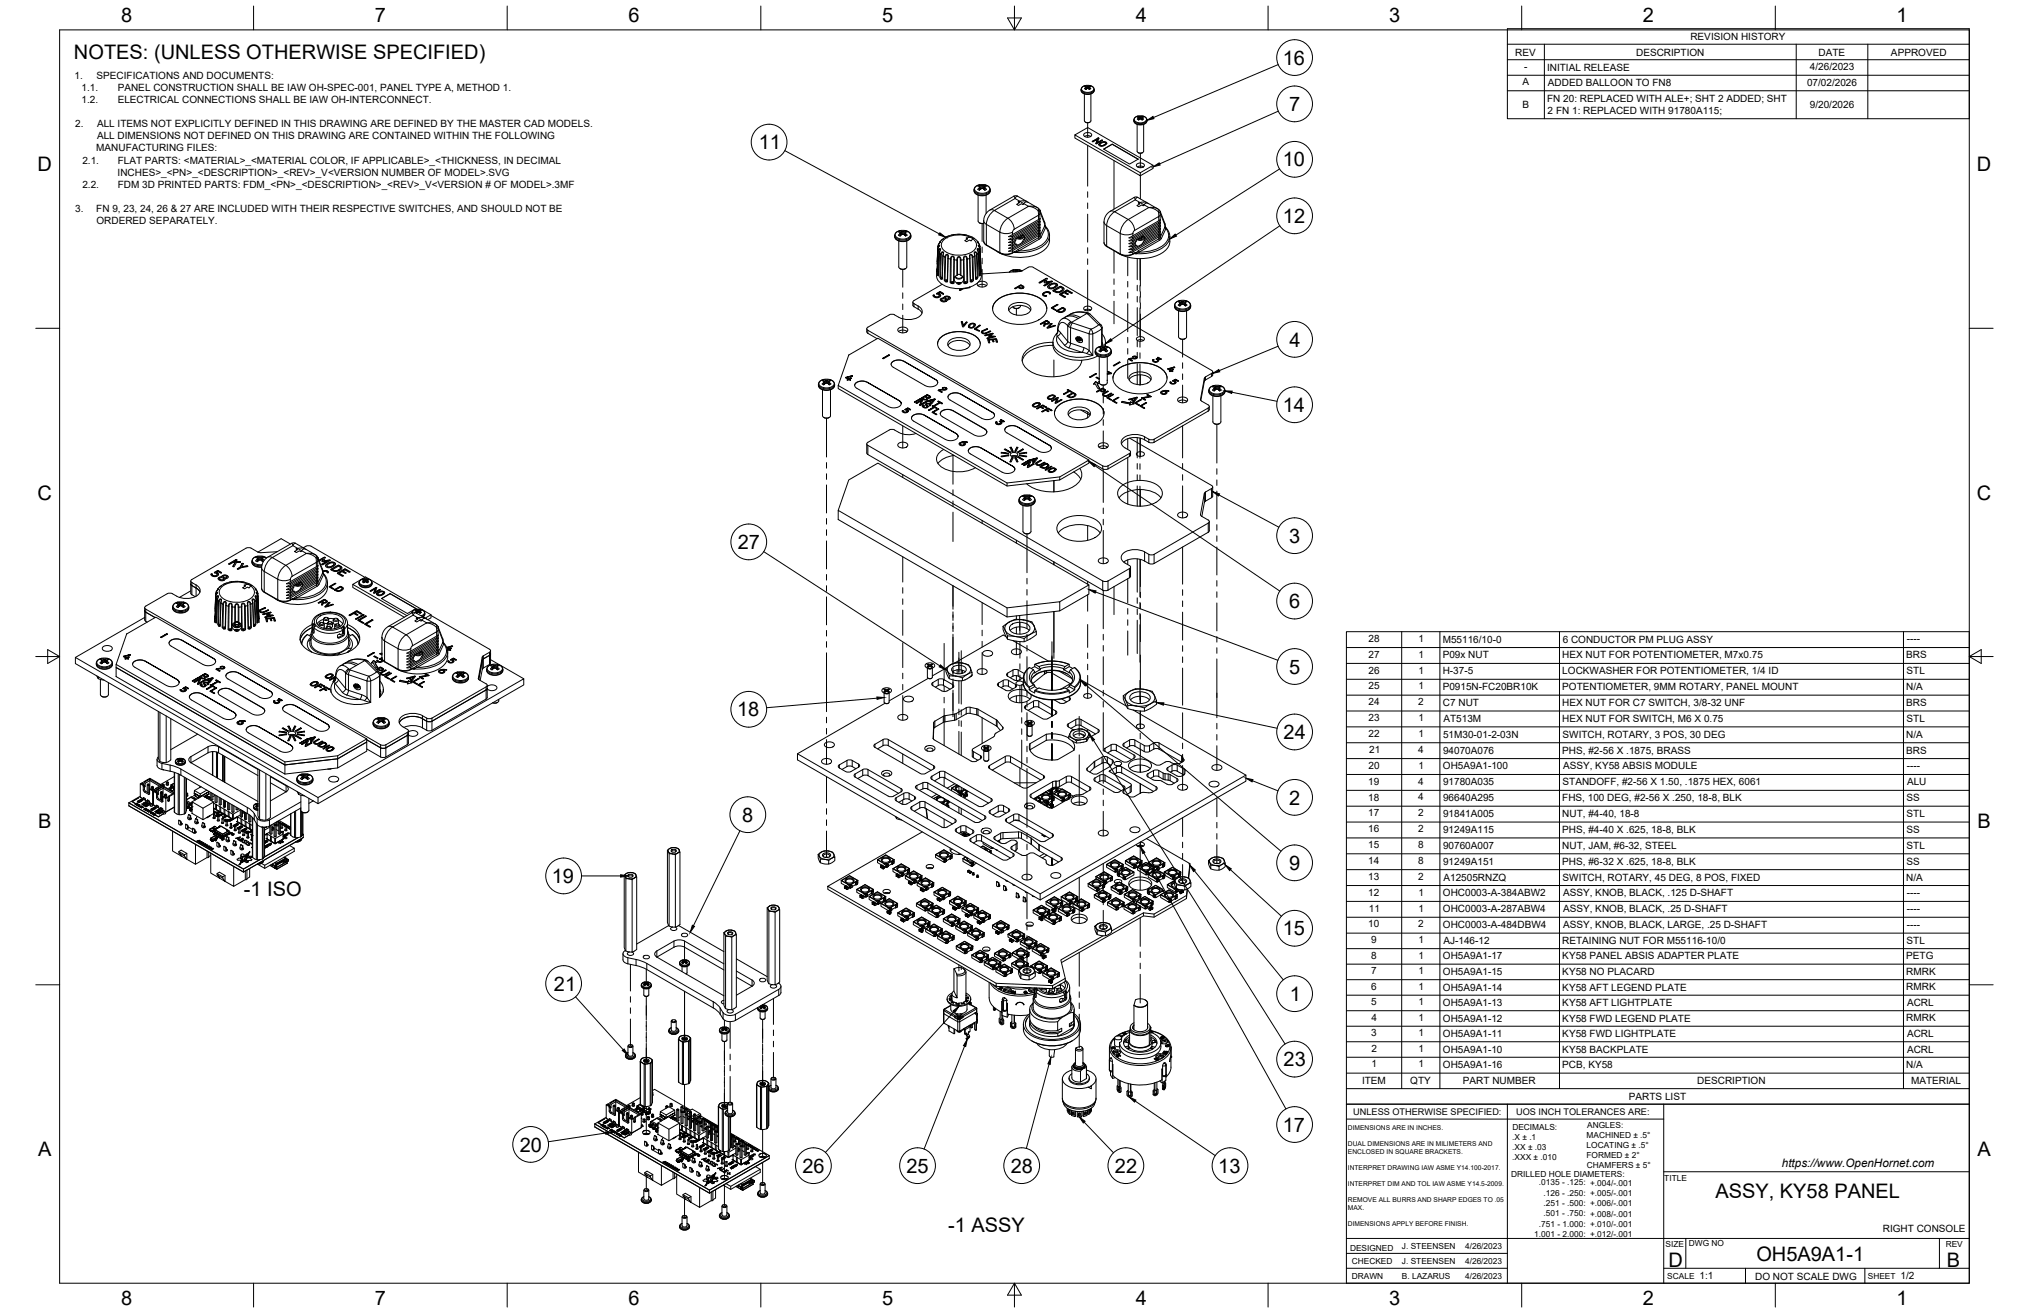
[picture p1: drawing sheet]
<svg xmlns="http://www.w3.org/2000/svg" width="864mm" height="559mm" viewBox="0 0 864 559" stroke-linecap="round" stroke-linejoin="round" font-family="sans-serif">
<defs><g id="words">
<g font-size="8.5">
<text x="51.6" y="9.4">8</text>
<text x="159.5" y="9.4">7</text>
<text x="267.5" y="9.4">6</text>
<text x="375.4" y="9.3">5</text>
<text x="483.4" y="9.4">4</text>
<text x="591.3" y="9.4">3</text>
<text x="699.3" y="9.4">2</text>
<text x="807.2" y="9.4">1</text>
<text x="31.5" y="25">NOTES: (UNLESS OTHERWISE SPECIFIED)</text>
<text x="546" y="27.5">16</text>
<text x="548.6" y="47.3">7</text>
<text x="322.9" y="63.6">11</text>
<text x="546" y="70.8">10</text>
<text x="16" y="72.9">D</text>
<text x="841.4" y="72.9">D</text>
<text x="546" y="94.9">12</text>
<text x="548.8" y="147.5">4</text>
<text x="546" y="175.3">14</text>
<text x="16" y="212.6">C</text>
<text x="841.4" y="212.6">C</text>
<text x="314" y="233.7">27</text>
<text x="548.7" y="231">3</text>
<text x="548.7" y="258.8">6</text>
<text x="548.6" y="286.7">5</text>
<text x="313.7" y="304.9">18</text>
<text x="546.4" y="314.6">24</text>
<text x="548.7" y="342.4">2</text>
<text x="16.2" y="352.3">B</text>
<text x="315.9" y="349.7">8</text>
<text x="841.7" y="352.3">B</text>
<text x="548.7" y="370.2">9</text>
<text x="234.9" y="375.8">19</text>
<text x="103.8" y="381.4">-1 ISO</text>
<text x="546" y="398.1">15</text>
<text x="235.8" y="421.7">21</text>
<text x="549" y="426">1</text>
<text x="546.4" y="453.8">23</text>
<text x="546" y="481.7">17</text>
<text x="221.2" y="490.1">20</text>
<text x="16.2" y="492">A</text>
<text x="841.7" y="492">A</text>
<text x="341.5" y="499.1">26</text>
<text x="385.8" y="499.1">25</text>
<text x="430.2" y="499.1">28</text>
<text x="474.6" y="499.2">22</text>
<text x="518.5" y="499.1">13</text>
<text x="730.1" y="510">ASSY, KY58 PANEL</text>
<text x="403.5" y="524.4">-1 ASSY</text>
<text x="710.1" y="539.1">D</text>
<text x="747.6" y="536.7">OH5A9A1-1</text>
<text x="828.7" y="539.1">B</text>
<text x="51.6" y="555.5">8</text>
<text x="159.5" y="555.5">7</text>
<text x="267.5" y="555.5">6</text>
<text x="375.4" y="555.4">5</text>
<text x="483.4" y="555.5">4</text>
<text x="591.3" y="555.5">3</text>
<text x="699.3" y="555.5">2</text>
<text x="807.2" y="555.5">1</text>
</g>
<text font-size="5" x="758.4" y="496.8">https://www.OpenHornet.com</text>
<g font-size="4.3">
<text x="719.5" y="17.1">REVISION HISTORY</text>
<text x="644.9" y="23.6">REV</text>
<text x="696.4" y="23.7">DESCRIPTION</text>
<text x="774" y="23.6">DATE</text>
<text x="804.9" y="23.7">APPROVED</text>
<text x="648.7" y="29.7">-</text>
<text x="770.3" y="29.8">4/26/2023</text>
<text x="31.7" y="33.7">1.</text>
<text x="41.1" y="33.7">SPECIFICATIONS AND DOCUMENTS:</text>
<text x="658.5" y="30.1">INITIAL RELEASE</text>
<text x="34.7" y="38.9">1.1.</text>
<text x="50.1" y="38.9">PANEL CONSTRUCTION SHALL BE IAW OH-SPEC-001, PANEL TYPE A, METHOD 1.</text>
<text x="648" y="36.3">A</text>
<text x="658.9" y="36.7">ADDED BALLOON TO FN8</text>
<text x="769.1" y="36.4">07/02/2026</text>
<text x="34.7" y="44">1.2.</text>
<text x="50.1" y="44">ELECTRICAL CONNECTIONS SHALL BE IAW OH-INTERCONNECT.</text>
<text x="648" y="46.1">B</text>
<text x="658.5" y="43.3">FN 20: REPLACED WITH ALE+; SHT 2 ADDED; SHT</text>
<text x="770.3" y="46.1">9/20/2026</text>
<text x="658.7" y="48.4">2 FN 1: REPLACED WITH 91780A115;</text>
<text x="32" y="54.2">2.</text>
<text x="41.3" y="54.2">ALL ITEMS NOT EXPLICITLY DEFINED IN THIS DRAWING ARE DEFINED BY THE MASTER CAD MODELS.</text>
<text x="41.3" y="59.3">ALL DIMENSIONS NOT DEFINED ON THIS DRAWING ARE CONTAINED WITHIN THE FOLLOWING</text>
<text x="41" y="64.5">MANUFACTURING FILES:</text>
<text x="35.1" y="69.6">2.1.</text>
<text x="50.1" y="69.6">FLAT PARTS: &lt;MATERIAL&gt;_&lt;MATERIAL COLOR, IF APPLICABLE&gt;_&lt;THICKNESS, IN DECIMAL</text>
<text x="50" y="74.7">INCHES&gt;_&lt;PN&gt;_&lt;DESCRIPTION&gt;_&lt;REV&gt;_V&lt;VERSION NUMBER OF MODEL&gt;.SVG</text>
<text x="35.1" y="79.9">2.2.</text>
<text x="50.1" y="79.9">FDM 3D PRINTED PARTS: FDM_&lt;PN&gt;_&lt;DESCRIPTION&gt;_&lt;REV&gt;_V&lt;VERSION # OF MODEL&gt;.3MF</text>
<text x="32" y="90.1">3.</text>
<text x="41" y="90.1">FN 9, 23, 24, 26 &amp; 27 ARE INCLUDED WITH THEIR RESPECTIVE SWITCHES, AND SHOULD NOT BE</text>
<text x="41.1" y="95.2">ORDERED SEPARATELY.</text>
<text x="582.5" y="273.2">28</text>
<text x="603.7" y="273.2">1</text>
<text x="614.1" y="273.5">M55116/10-0</text>
<text x="665.1" y="273.5">6 CONDUCTOR PM PLUG ASSY</text>
<text x="811.6" y="273.4">----</text>
<text x="582.5" y="279.9">27</text>
<text x="603.7" y="279.9">1</text>
<text x="614" y="280.2">P09x NUT</text>
<text x="665" y="280.2">HEX NUT FOR POTENTIOMETER, M7x0.75</text>
<text x="811.4" y="280.2">BRS</text>
<text x="582.5" y="286.7">26</text>
<text x="603.7" y="286.7">1</text>
<text x="614" y="286.9">H-37-5</text>
<text x="665" y="287">LOCKWASHER FOR POTENTIOMETER, 1/4 ID</text>
<text x="811.5" y="287">STL</text>
<text x="582.5" y="293.4">25</text>
<text x="603.7" y="293.4">1</text>
<text x="614" y="293.7">P0915N-FC20BR10K</text>
<text x="665" y="293.7">POTENTIOMETER, 9MM ROTARY, PANEL MOUNT</text>
<text x="811.4" y="293.7">N/A</text>
<text x="582.5" y="300.2">24</text>
<text x="603.6" y="300.2">2</text>
<text x="614.2" y="300.5">C7 NUT</text>
<text x="665" y="300.5">HEX NUT FOR C7 SWITCH, 3/8-32 UNF</text>
<text x="811.4" y="300.5">BRS</text>
<text x="582.5" y="306.9">23</text>
<text x="603.7" y="306.9">1</text>
<text x="614.4" y="307.2">AT513M</text>
<text x="665" y="307.2">HEX NUT FOR SWITCH, M6 X 0.75</text>
<text x="811.5" y="307.2">STL</text>
<text x="582.5" y="313.7">22</text>
<text x="603.7" y="313.7">1</text>
<text x="614.2" y="313.9">51M30-01-2-03N</text>
<text x="665.1" y="314">SWITCH, ROTARY, 3 POS, 30 DEG</text>
<text x="811.4" y="314">N/A</text>
<text x="582.8" y="320.4">21</text>
<text x="603.6" y="320.4">4</text>
<text x="614.2" y="320.7">94070A076</text>
<text x="665" y="320.7">PHS, #2-56 X .1875, BRASS</text>
<text x="811.4" y="320.7">BRS</text>
<text x="582.5" y="327.2">20</text>
<text x="603.7" y="327.2">1</text>
<text x="614.2" y="327.5">OH5A9A1-100</text>
<text x="665.3" y="327.5">ASSY, KY58 ABSIS MODULE</text>
<text x="811.6" y="327.4">----</text>
<text x="582.3" y="333.9">19</text>
<text x="603.6" y="333.9">4</text>
<text x="614.2" y="334.2">91780A035</text>
<text x="665.1" y="334.2">STANDOFF, #2-56 X 1.50, .1875 HEX, 6061</text>
<text x="811.7" y="334.2">ALU</text>
<text x="582.3" y="340.7">18</text>
<text x="603.6" y="340.7">4</text>
<text x="614.2" y="341">96640A295</text>
<text x="664.9" y="341">FHS, 100 DEG, #2-56 X .250, 18-8, BLK</text>
<text x="811.5" y="341">SS</text>
<text x="582.3" y="347.5">17</text>
<text x="603.6" y="347.5">2</text>
<text x="614.2" y="347.7">91841A005</text>
<text x="665" y="347.7">NUT, #4-40, 18-8</text>
<text x="811.5" y="347.7">STL</text>
<text x="582.3" y="354.2">16</text>
<text x="603.6" y="354.2">2</text>
<text x="614.2" y="354.5">91249A115</text>
<text x="665" y="354.5">PHS, #4-40 X .625, 18-8, BLK</text>
<text x="811.5" y="354.5">SS</text>
<text x="582.3" y="360.9">15</text>
<text x="603.5" y="360.9">8</text>
<text x="614.2" y="361.2">90760A007</text>
<text x="665" y="361.2">NUT, JAM, #6-32, STEEL</text>
<text x="811.5" y="361.2">STL</text>
<text x="582.3" y="367.7">14</text>
<text x="603.5" y="367.7">8</text>
<text x="614.2" y="367.9">91249A151</text>
<text x="665" y="368">PHS, #6-32 X .625, 18-8, BLK</text>
<text x="811.5" y="368">SS</text>
<text x="582.3" y="374.4">13</text>
<text x="603.6" y="374.4">2</text>
<text x="614.4" y="374.7">A12505RNZQ</text>
<text x="665.1" y="374.7">SWITCH, ROTARY, 45 DEG, 8 POS, FIXED</text>
<text x="811.4" y="374.7">N/A</text>
<text x="582.3" y="381.2">12</text>
<text x="603.7" y="381.2">1</text>
<text x="614.2" y="381.5">OHC0003-A-384ABW2</text>
<text x="665.3" y="381.5">ASSY, KNOB, BLACK, .125 D-SHAFT</text>
<text x="811.6" y="381.4">----</text>
<text x="582.6" y="387.9">11</text>
<text x="603.7" y="387.9">1</text>
<text x="614.2" y="388.2">OHC0003-A-287ABW4</text>
<text x="665.3" y="388.2">ASSY, KNOB, BLACK, .25 D-SHAFT</text>
<text x="811.6" y="388.2">----</text>
<text x="582.3" y="394.7">10</text>
<text x="603.6" y="394.7">2</text>
<text x="614.2" y="395">OHC0003-A-484DBW4</text>
<text x="665.3" y="395">ASSY, KNOB, BLACK, LARGE, .25 D-SHAFT</text>
<text x="811.6" y="394.9">----</text>
<text x="583.6" y="401.4">9</text>
<text x="603.7" y="401.4">1</text>
<text x="614.4" y="401.7">AJ-146-12</text>
<text x="665" y="401.7">RETAINING NUT FOR M55116-10/0</text>
<text x="811.5" y="401.7">STL</text>
<text x="583.6" y="408.1">8</text>
<text x="603.7" y="408.1">1</text>
<text x="614.2" y="408.3">OH5A9A1-17</text>
<text x="665" y="408.3">KY58 PANEL ABSIS ADAPTER PLATE</text>
<text x="811.4" y="408.3">PETG</text>
<text x="583.6" y="414.7">7</text>
<text x="603.7" y="414.7">1</text>
<text x="614.2" y="415">OH5A9A1-15</text>
<text x="665" y="415">KY58 NO PLACARD</text>
<text x="811.4" y="414.9">RMRK</text>
<text x="583.7" y="421.3">6</text>
<text x="603.7" y="421.3">1</text>
<text x="614.2" y="421.6">OH5A9A1-14</text>
<text x="665" y="421.6">KY58 AFT LEGEND PLATE</text>
<text x="811.4" y="421.5">RMRK</text>
<text x="583.6" y="427.9">5</text>
<text x="603.7" y="427.9">1</text>
<text x="614.2" y="428.2">OH5A9A1-13</text>
<text x="665" y="428.2">KY58 AFT LIGHTPLATE</text>
<text x="811.7" y="428.2">ACRL</text>
<text x="583.7" y="434.5">4</text>
<text x="603.7" y="434.5">1</text>
<text x="614.2" y="434.8">OH5A9A1-12</text>
<text x="665" y="434.8">KY58 FWD LEGEND PLATE</text>
<text x="811.4" y="434.7">RMRK</text>
<text x="583.6" y="441.1">3</text>
<text x="603.7" y="441.1">1</text>
<text x="614.2" y="441.4">OH5A9A1-11</text>
<text x="665" y="441.4">KY58 FWD LIGHTPLATE</text>
<text x="811.7" y="441.4">ACRL</text>
<text x="583.7" y="447.7">2</text>
<text x="603.7" y="447.7">1</text>
<text x="614.2" y="448">OH5A9A1-10</text>
<text x="665" y="448">KY58 BACKPLATE</text>
<text x="811.7" y="448">ACRL</text>
<text x="583.8" y="454.3">1</text>
<text x="603.7" y="454.3">1</text>
<text x="614.2" y="454.6">OH5A9A1-16</text>
<text x="665" y="454.6">PCB, KY58</text>
<text x="811.4" y="454.6">N/A</text>
<text x="579.7" y="461.5">ITEM</text>
<text x="600.3" y="461.4">QTY</text>
<text x="622.7" y="461.5">PART NUMBER</text>
<text x="722.4" y="461.5">DESCRIPTION</text>
<text x="813.4" y="461.5">MATERIAL</text>
<text x="693.3" y="468.1">PARTS LIST</text>
<text x="801.4" y="524.4">RIGHT CONSOLE</text>
<text x="723.4" y="544.5">1:1</text>
<text x="747" y="544.7">DO NOT SCALE DWG</text>
<text x="809" y="544.5">1/2</text>
</g>
<g font-size="3.9">
<text x="576" y="474.6">UNLESS OTHERWISE SPECIFIED:</text>
<text x="645.3" y="474.7">UOS INCH TOLERANCES ARE:</text>
</g>
<g font-size="3.5">
<text x="643.7" y="485">.X ± .1</text>
<text x="643.7" y="480.8">DECIMALS:</text>
<text x="675.3" y="484.3">MACHINED ± .5°</text>
<text x="675.6" y="480">ANGLES:</text>
<text x="643.7" y="489.3">.XX ± .03</text>
<text x="675.3" y="488.6">LOCATING ± .5°</text>
<text x="643.7" y="493.5">.XXX ± .010</text>
<text x="675.3" y="492.8">FORMED ± 2°</text>
<text x="675.4" y="497.1">CHAMFERS ± 5°</text>
<text x="643.2" y="501.1">DRILLED HOLE DIAMETERS:</text>
<text x="708.4" y="502.7">TITLE</text>
<text x="655" y="504.4">.0135 - .125: +.004/-.001</text>
<text x="657" y="508.8">.126 - .250: +.005/-.001</text>
<text x="657" y="513.2">.251 - .500: +.006/-.001</text>
<text x="657" y="517.7">.501 - .750: +.008/-.001</text>
<text x="653.1" y="526.5">1.001 - 2.000: +.012/-.001</text>
<text x="655" y="522.1">.751 - 1.000: +.010/-.001</text>
<text x="574.6" y="532.3">DESIGNED</text>
<text x="596.7" y="531.6">J. STEENSEN</text>
<text x="623.6" y="531.6">4/26/2023</text>
<text x="708.9" y="530.9">SIZE</text>
<text x="718.9" y="530.5">DWG NO</text>
<text x="828.2" y="530.9">REV</text>
<text x="575.4" y="537.9">CHECKED</text>
<text x="596.7" y="537.9">J. STEENSEN</text>
<text x="623.6" y="537.9">4/26/2023</text>
<text x="575.4" y="544.3">DRAWN</text>
<text x="596.7" y="544.3">B. LAZARUS</text>
<text x="623.6" y="544.3">4/26/2023</text>
<text x="709.6" y="544.2">SCALE</text>
<text x="795" y="544.2">SHEET</text>
</g>
<g font-size="2.8">
<text x="573.7" y="480.9">DIMENSIONS ARE IN INCHES.</text>
<text x="573.7" y="487.7">DUAL DIMENSIONS ARE IN MILIMETERS AND</text>
<text x="573.7" y="491.1">ENCLOSED IN SQUARE BRACKETS.</text>
<text x="573.7" y="497.9">INTERPRET DRAWING IAW ASME Y14.100-2017.</text>
<text x="573.7" y="504.7">INTERPRET DIM AND TOL IAW ASME Y14.5-2009.</text>
<text x="573.7" y="511.6">REMOVE ALL BURRS AND SHARP EDGES TO .05</text>
<text x="573.7" y="514.9">MAX.</text>
<text x="573.7" y="521.8">DIMENSIONS APPLY BEFORE FINISH.</text>
</g>
</g></defs>
<!-- layer: Visible -->
<g fill="none" stroke="#000" stroke-width=".43">
<path d="M461.5 40v11.4M461.9 36.4l-1 .4-.7 .8v1.2l.6 .8 2.4 .6 2.1-.8 .4-1.4-.5-1-1.6-.7-1.7 .1M462.1 37.3l-.3 .6 .4 .2 .5-.4M462.2 37.1l.1 .9M462.2 37.2l-.1 .1M462.2 37.1v.1M462.2 36.6l.2 1.2M462.2 36.6l.5 .1M462.2 36.6l-.6 .3 .6 .2M462.7 36.7h.1M462.7 37.6v.1M462.7 36.7h.5"/>
<path d="M462.7 37.6h.5M463.2 37.6v.1M463.2 36.7h.1M463.6 36.6l-.2 1.2M463.6 36.6l-.4 .1M463.7 36.6l.6 .3-.5 .1M463.7 37.1l-.1 .9M463.7 37.1v.1M463.7 37.2l.1 .1M463.8 37l-.1 .1M463.8 37.3h.1M463.8 37h.1"/>
<path d="M463.8 37.3l.5 .4-.4 .3-.7-.3M464.3 40v11.4a1.61 1.61 0 0 1-2.7 0M457.5 57.4l5.5-3.1 27.8 16.1-5.4 3.1zM457.5 57.4v1.3l27.9 16.1v-1.3M461.4 57a2.01 2.01 0 0 1 3.3 .6 1.95 1.95 0 0 1-3.5-.3zM461.6 58a2.62 2.62 0 0 1 2.6 0M461.9 52l1 .3 .8-.2M463.9 52l-.3 .1M467.1 59.3l-.6 1.7M467.4 58.7l.3 .1M467.4 58.8l-2.5 1.4M467.7 58.8v.1"/>
<path d="M468.8 59.7l.5 .1M468.8 59.8l-1.7 .9M483 50.1l1.3-.7a3.9 3.9 0 0 1 3.2 .5l.6 .9-.1 1.2-.9 .8-1.5 .4-1.5-.2-1.1-.7-.4-1.4zM484 53v11.4a1.61 1.61 0 0 0 2.8 0v-11.4M484.1 49.9l.5 .2M484.6 50.1l.1 .9-.6-.3zM484.6 50.1h.1M484.7 49.5l-.6 .4M484.7 49.5l.2 1.3M484.7 49.5l.4 .1M485.1 49.6h.1M485.1 49.6h.5"/>
<path d="M485.1 50.6l-.4 .4M485.1 50.6h.5M485.2 50.6h-.1M485.6 50.6h.1M485.6 50.6l.5 .4M485.7 49.6h-.1M486.1 49.5l-.3 1.3M486.1 49.5l.6 .4M486.1 49.5l-.4 .1M486.2 50.1l.5 .6-.6 .3zM486.2 50.1h.1M486.3 50l-.1 .1"/>
<path d="M486.3 50h-.1M486.7 49.9l-.4 .1M416.8 78.8l.1 .7M416.8 79.4h.1M416.8 79.9l-.6 .7 .2 .1 .4 .3 .7-.7M416.8 78.8l.7 .1M416.8 78.8l-.6 .4 .6 .2M416.8 79.4l.2 .2M416.8 79.9h.1M417 79.6l-.2 .3M417 79.6h.1M417 79.6l.1 1.1"/>
<path d="M417.5 78.9l.1 .1M417.6 79h.9M418.5 78.9v.1M419 79.6h.1M419 79.6l-.1 1.1M419 79.6l.2 .3M419.2 78.7l1.9 1 .3 1.6-.8 1.3-1.9 .7-2.2-.2-1.5-.9-.4-.9v-1l1.1-1.2a4.8 4.8 0 0 1 3.5-.4M419.2 78.8l-.1 .7M419.2 79.9h.1M419.2 79.4l-.2 .2M419.2 78.8l.7 .4-.7 .2M419.2 78.8l-.7 .1"/>
<path d="M419.2 79.9l.7 .7-.2 .1-.5 .3-.7-.7M419.2 79.4h.1M464.9 60.2l2.5-1.5 .3 .2-.6 1.8 2.2-1-2.6 1.5-.3-.1 .7-1.8-1.8 1zM464.9 60.2v.1M466.5 61.1h-.1M467.7 61.6h.1M467.8 61.2l2-.9 .8 .1 .5 .5-.6 .8-1.6 .6-1-.3zM468.2 61.7l.2 .3h.8l1-.4 .4-.6-.6 .7M468.2 61.6v.1M469.7 63.5l3.7-2.2 11 6.4-3.6 2.1zM469.9 60.4l-1.4 .3-.8 .8M469.9 60.4l.8 .1 .4 .4"/>
<path d="M469.9 60.3v.1M470 61.6l-1.1 .5-.5-.2M470.6 61l-.6-.4-.8 .1-1 .7 .2 .5M473.4 61.3l-3.6 2.2M473.4 61.4l11 6.4M483.8 69.9a2.01 2.01 0 0 1 3.3 .6 1.95 1.95 0 0 1-3.4-.3zM484.1 71a2.62 2.62 0 0 1 2.6 0M484.4 64.9l1 .4 .9-.4M490.8 70.4v1.3l-5.4 3.1M381.2 99.2l.7-.6a4.9 4.9 0 0 1 4.2-.2l1.4 1.1 .1 1.7-.8 .9-1.8 .7-2-.1-1.5-.7-.7-1.1zM383 98.9h.1M383 99.4l-.6 .7 .2 .1 .5 .3 .7-.7"/>
<path d="M383.1 98.3l-.7 .4 .6 .2M383.1 98.3l.1 .7M383.1 99.4h-.1M383.1 98.3l.7 .1M383.1 98.9l.2 .2M383.2 99.1h.1M383.2 99.1l.2 1.1M383.3 99.1l-.2 .3M383.3 99.8v.1M383.3 99.9l.2 .1M383.4 99.9h-.1M383.8 98.4h.1"/>
<path d="M383.8 99.8h.1M383.8 98.4l.4 .1M384.2 98.5h.1M384.2 99.7l-.4 .1M384.3 99.7h.1M384.3 99.7l.4 .1M384.7 98.4l-.4 .1M384.7 99.8h.1M384.8 98.4h-.1M385.1 99.9h.1M385.1 99.9l-.1 .1M385.2 99.8l-.1 .1"/>
<path d="M385.3 99.1h.1M385.3 99.1l-.2 1.1M385.3 99.1l.8 1-.7 .4-.6-.7M385.4 98.3l-.1 .7M385.4 98.3l.7 .4-.8 .4M385.4 98.3l-.6 .1M416.3 83.1v11M416.3 94.1a1.83 1.83 0 0 0 2.4 .9l-.8 .2-1.1-.4M417.1 80.3v.2M417.1 80.5h.2M417.1 80.4h.1M417.6 80.3h-.1"/>
<path d="M417.6 80.3h.9M418.5 80.3h.1M418.9 80.5h-.1M418.9 80.4h.1M418.9 80.3v.2M419.7 83.1v7.7M435 99.9l-.4 1.1M435.1 99.9v.5l-.5 .6M435.3 99.8l.4 .4M442.6 98v.3M442.6 96.8v.2M442.6 95.5v.3"/>
<path d="M442.6 93v.3M442.6 94.3v.3M442.6 99.3v.2M442.6 95.5l-11.6 6.8M442.6 96.8l-6.6 3.8-.3-.4M442.6 98l-6.8 4M442.6 93l-13.3 7.7M442.6 94.3l-13.3 7.6 1.7-.2 11-6.4 .6-.7M442.6 99.3l-13.3 7.6 1.7-.2M442.6 98.3l-.6 .8-6.9 4M442.6 97l-.6 .8-5.9 3.4M442.6 95.8l-.6 .8-6.3 3.6"/>
<path d="M442.6 93.3l-.6 .8-11 6.3-1.7 .3M442.6 99.5l-.6 .8-11 6.4M442.6 89.5l-.9-1.1-8.7-4.9-.8-.2-11.2 6.3-1.6 1.7-.7 2.4v9.1l.3 .9 7.6 4.4 2.9 .2 2.4-1.1M442.6 89.5h.1M442.6 89.5l2 5.1 .2 1.5 1.4 1.9 .5 2a6.9 6.9 0 0 1-4.9 8 20.5 20.5 0 0 1-15.7 0M493.8 90l-.9-1.1-8.6-4.9-1-.2-11.1 6.3-1.6 1.8-.7 2.6v8.8l.4 .9 .8 .8 6.7 3.7 2.7 .1 2.6-1.1M493.8 90h.1M493.8 90l2 5.1 .2 1.5 1.2 1.5 .6 1.4 .1 3.2M382.5 102.6v11a1.97 1.97 0 0 0 3.5 0v-11M383 114.3l1.1 .4 1.3-.4M398.8 115.5l-.1 .2M398.9 111.4h.1"/>
<path d="M398.9 113l-.1 1.6 .2 .1M399.2 104.9l-.3 6.5M399.8 104.6l-.6 1.3-.3 9.5M400.2 103l-.8 1-.2 .9M400.2 106.3l-.4 1.2-.4 9.8M401.4 101.7l1.4-.9 2.3-.8 2.6-.3 2.4 .1 3.7 1.1 1.6 1.1 1 1.4M401.5 107.8l-.5 10.9M401.5 101.6l-1 .8-.7 1M403.5 109.1l-.3 10.7M406.4 117.8l1.5 1 1.1-.2 .9-.8M406.4 117.8l1.5-1h.5l1.6 1.1 .1 1.5-1.1 1h-1.7l-1.2-1.2zM406.6 117.6l.5 .6 .9 .3 1-.2 .7-.7"/>
<path d="M412.8 109.1l.3 10.7M414.8 107.8l.5 10.9M416.1 103l.6 .8 .4 1.1 .5 10.4a5.5 5.5 0 0 1-4.6 6.8 13.8 13.8 0 0 1-13.4-2.4l-.5-.6a5.3 5.3 0 0 1-.4-3.8l.1-.8M416.1 106.3l.3 1.1 .4 9.9M416.5 104.6l.6 1.3 .4 9.8M424.3 107l1.5 .8M431 102.3l-1.7 .9 1.7-.3M431.4 115l.7 .1M431.5 115.7l-.1-.7-.6 .4 .8 .3M431.9 103v.6M431.9 103.6l.3 .5M432.1 115.1h.1"/>
<path d="M432.2 115.1l.4 .1M432.2 104.1l.2-.3 .5 .5M432.2 104.1l-2.9 1.6 1.4-.1 2.2-1.3M432.4 102.2l-1.4 .8M432.4 102.1l-.4 .9-2.7 1.4 1.4-.1 1.2-.7M432.5 107.4l-.2 .1M432.6 115.2h.1M432.7 101.3l-.3 .8M433.1 115.1l-.4 .1M433.1 115.1h.1M433.3 100.9l.1 .1M433.4 100.9v.1"/>
<path d="M433.4 101h1.2M433.8 115v.5M433.8 115l.7 .4-.7 .1M433.8 115l-.7 .1M433.8 115.5h.1M434 115.6l-16.4 .9M434 115.6l1-.3a4.5 4.5 0 0 0-5.4 .5M434.5 100.3l.1 .7M434.6 100.2v.1M435.7 100.2a1.74 1.74 0 0 1-2.8 1M435.8 102h-.2a3.1 3.1 0 0 1-2.7 2.3M436.1 101.2l-.3 .8"/>
<path d="M436.1 101.2v-.6a2.38 2.38 0 0 1-3.5 .8M437.6 113.8l-2.7 1.5M437.6 113.8l1.3-.3 .9 .3M439.8 113.8l75.9 43.8M444.9 119.2l-.4 1.1M445.7 118.6h-.4l-3 1.7M447.9 119.8l-2.7 .2M482.2 104.1l1-.6v.7M482.2 100.4l11.7-6.9-.7 1.1-11 6.4M482.2 101.6l11.7-6.9-.7 1.1-11 6.4M482.2 106.6l11.7-6.9-.7 1.1-11 6.4M482.2 105.3l-1.7 .9 1.7-.2"/>
<path d="M482.2 104.1l-1.7 .9 1.7-.3M482.2 102.8l-1.7 .9 1.7-.2M482.2 100.3l-1.7 .9 1.7-.2M482.2 101.6l-1.7 .9 1.7-.3M482.2 106.6l-1.7 .9 1.7-.3M483.2 104.2l-1 .5M483.2 104.1l.2 .5M483.4 104.6l-1.2 .7M483.6 102.7l-1.4 .8M483.6 102.7l-.4 .8M483.7 104.4l-.3 .2M483.7 108h-.2"/>
<path d="M483.7 104.4l.5 .4M483.9 101.8l-.3 .9M484.1 104.8l-1.9 1.2M484.7 101.5h.1M484.7 101.5h1.1M484.7 101.4v.1M484.9 101.3l-2.7 1.5M485.8 100.7v.8M486.2 100.5l.2 .2M486.3 103.6l-2.1 1.2M486.3 100.4l.1 .3M486.4 100.7l-.6 .8"/>
<path d="M486.4 100.7a1.17 1.17 0 0 1-1.7 .8M486.5 100.3l.4 .5M486.9 100.8l6.3-3.7 .7-1.2-9 5.3M486.9 100.7l.1 .1a1.46 1.46 0 0 1-2 1.5l-1.1-.4M486.9 100.7a1.74 1.74 0 0 1-2.8 1M487.1 102.5l-.8 1.1M487.1 102.5l6.8-4.1-.7 1.2-6.9 4M487.2 101.2l6.7-4-.7 1.1-5.9 3.5M487.3 101.7l-.2 .8M487.3 101.1v.7M497.9 102.7a8.2 8.2 0 0 1-7 6.6 19.7 19.7 0 0 1-15.4-1.8M368.9 139.9l.2 1.8 4.2 2.4"/>
<path d="M382.3 139.9a2.83 2.83 0 0 1 4.1 .3 2.33 2.33 0 0 1-3.7 1.1 .89 .89 0 0 1-.4-1.4zM388.5 129.9l.5 .6 2.7 1.7 .7 1.1M388.5 128.6v1.3M397.2 125.6h.5l.7 .7 1.1-.1 .3-.6-1.2-.6 1.4-.9 1.6 .9-.4 .2-1.1-.6-.7 .3 .6 .3 .4 .7-1.1 .8-1.6-.2zM397.7 125.9l.3 .4M397.7 125.8h-.5M397.7 125.8v.1M398 126.2l.7 .2 .8-.1M398.6 125v.1M399.4 124.9l.5 .3M399.8 125.8l-.3 .4M399.9 124.2l.5 .1"/>
<path d="M399.9 124.3l-1.3 .7M399.9 125.1l.5 .7M400.3 127.3l2.6-1.3 1 .2 .6 .7-.3 .5-1.1 .2-.2 .6-.9 .3-1.3-.3-.5-.5zM400.4 124.2l1.2 .9M400.6 127.1h.1M400.8 127.7l.8 .5 .9-.5M400.8 127.6v.1M400.8 127.8l.9 .4M400.8 127.7l.6-.5 .7 .1 .4 .4M401 121l-12 6.9-.4 .5 .4 .8a5.2 5.2 0 0 1 3.5 3.2 4.1 4.1 0 0 1-4.3 3.5 10.3 10.3 0 0 1-7.9-2.1l-1.8 .2-9.1 5.3-.5 .5 .2 .5 100.2 58 1.4 .2 .9-.2 9.1-5.3 .5-.5-.5-.8a5.2 5.2 0 0 1-3.5-3.1 4.1 4.1 0 0 1 4.4-3.6h2.9l2.7 .9M401.7 126.8l.5-.5 .9-.2 1 .3 .4 .5M401.7 126.9l-.8 .1-.7 .6"/>
<path d="M401.7 126.8v.1M402.1 126.3h.1M402.3 126.8l.8 .6 .6-.2 .2-.3M402.3 128l-.6 .2M402.5 127.8l-.2 .3M402.5 127.7h.1M403.1 127.6v.1M403.7 127.2l.2-.4-.4-.3-1.1 .1v.3l.7 .4M403.7 127.2l-.6 .2M404 126.3v.1M408.5 123.4l-.1 .1M409.2 137h.4l.4 1.6 1.2-1.4h.4l-1.7 1.9z"/>
<path d="M409.2 137.1l.4-.1 .4 1.6M409.2 137v.1M409.5 122.8l-1 .5M411.4 137.1l.2 .1M411.4 137.1l-1.4 1.5M412.5 138.3h.1M412.5 138.2l1.7-.6 .8 .3 .1 .5-.6 .9-1.2 .4-1.1-.6zM412.6 122.2l.1 .1M412.7 138.9v.1M412.8 122.3l-4.4 1.2 .9-.7M413.5 137.6v.1M414.4 137.7l-1.4 .2-.8 1.1"/>
<path d="M414.4 137.7l.7 .6M414.4 137.6v.1M414.4 138.9l.2-.8-.8-.3-.8 .5-.3 .8M414.4 138.8l-.7 .6-1-.3M414.7 138.4l-.9 1h-.8l-.3-.4M414.7 138.3v.1M414.8 140l2.1-1.6 .3 .1-1.9 1.5 1.5 .9zM414.9 140l-.1 .1M415 137.9v.1M416.2 121.6a3.1 3.1 0 0 1 3.7 0M416.4 120.1a2.74 2.74 0 0 1 3.8 .8 2.39 2.39 0 0 1-2.2 1.3 2.39 2.39 0 0 1-2.1-1.4l.2-.4M416.8 138.5h.4"/>
<path d="M416.8 138.5l-1.9 1.4M417.2 138.4v.2M419.9 140h.4M420.3 140h.1M422.5 131.4a7.1 7.1 0 0 1 5.7-5.7 16.9 16.9 0 0 1 15.8 2.4 4.8 4.8 0 0 1 1.6 3.3M424 128.1a16.6 16.6 0 0 1 20.1 0 4.8 4.8 0 0 1-1.9 8 17.1 17.1 0 0 1-18.2-1.4 4.4 4.4 0 0 1 0-6.6zM429.4 132.1a6.2 6.2 0 0 1 9.3 0M430 129.9a6.8 6.8 0 0 1 8.4 .5 2.5 2.5 0 0 1-2.4 3.5 5.9 5.9 0 0 1-6.7-1.9 1.86 1.86 0 0 1 .7-2.1zM431.4 131l1.4 .4 1-.4M431.9 122.7l2.5-1.4 1.4 .9-.3 .4-.7 .3-1.5-.6-1.1 .6zM433.6 122.2l1 .5 .7-.4M433.6 122.1l.9-.5 .8 .5-.2 .5"/>
<path d="M433.6 122.2l.6 .3M434.3 130a1.87 1.87 0 0 1-1.5 1.3 1.87 1.87 0 0 1-1.8-.7M435.1 122.5h-.9M435.3 122.2v.1M435.7 122l.1 .3M435.7 122l-1.3-.7-2.5 1.5M442.3 120.2l3.1-1.8 .4 .2-.6 1.4 2.7-.2-3.2 1.9-.3-.2 2.2-1.4-2.1 .3 .4-1.2-2.2 1.2zM442.8 137.8l2.5-1.4 1.4 .9-.7 .6h-1.1l-.4 1-.3-.2 .3-1.1-.3-.2-1 .6zM443 137.8h.1M443.7 125.3v.1M444.1 124.7l1.9-.6 .9 .3 .2 .5-.4 .2-.2-.5-.5-.2-1.1 .2-.6 .4-.1 .5 1.3 .5-.8 .1-1-.6zM444.2 125.4l.2 .4"/>
<path d="M444.4 121.5h.1M444.4 124.6l-.7 .6M444.4 125.7l1.1 .3M444.5 137.3l1.1 .5 .6-.4M444.5 137.2l.9-.5 .8 .5-.2 .5M444.5 137.3l.9 .4M444.5 137.7l-.2 1M444.5 137.6v.1M445.2 136.5h.1M445.7 124.2l-1.3 .3M445.7 124.2l1.1 .2 .3 .5M445.7 124.1v.1"/>
<path d="M445.9 122h.1M446 137.6l-.6 .2M446 121.7l1.3-.9 1.3-.3 1.1 .3 .5 .6-.8 .9-1.8 .7-1.5-.4zM446.2 137.4h.1M446.3 136.9h.1M446.5 122.2l.6 .5 1-.1 1.2-.7 .2-.6-.7 .9M446.5 122.1v.1M446.6 120.1l-2.2 1.4M446.6 124.9h.1M446.6 124.8v.2M446.7 137.4l-1.4-.9-2.5 1.3M446.7 122.5l.7 .1"/>
<path d="M446.9 121v.1M447.3 137.8h.5l-1.4 1.5 2.5-.8 .3 .1-3.5 1zM447.4 137.8h.1M447.3 137.8l-1.6 1.8M447.4 137.7h.3M447.5 131l2.5-1.4 .3 .1-2.3 1.4 1.4 .9zM448 131.1l1.3 .8M448.2 123.7l3.1-1.8 1.5 1-.4 .9-1.4 .7-1.6-.1zM448.4 123.5v.1M448.6 120.5v.1M448.8 122.2l-1.4 .5M448.9 123.7l2.5-1.4 .8 .5-.3 .9-1.8 .6"/>
<path d="M449.2 138.6l-.4-.1-2.4 .8M449.3 131.9l.1 .1M449.4 131.9v.1M449.5 121.3l-.5-.4-1.2 .2-1.2 .8 .1 .6M449.7 132.3l2.5-1.4 1.3 .8-.4 .7-1.4 .6-1-.1zM449.7 120.8l-1.1-.2-1 .2-1.2 .6-.5 .7M449.7 120.8l.5 .6M449.7 120.8h.1M449.9 132.2v.1M449.9 129.7l-2.4 1.4M450.1 140l-.1 1.6-1.4 2-.4 2.1M450.1 121.3h.1"/>
<path d="M450.2 139.9l.1 .5M450.2 129.6h-.3M451 125.2l3.2-1.8 2.1 1.3-.3 .2-1.8-1-.9 .5 1.2 .6v.3l-1.6-.7-1.2 .7 1.7 1-.3 .3zM451.1 125.2l-.1 .1M451.7 121.9v.1M451.7 125.3l1.7 1M452.3 123l-.3 .7-1.3 .5h-1l-.8-.5 1.2 .5M452.5 130.9v.1M452.9 123l-.3-.4-1.3-.7-3.1 1.8M452.9 132.2v-.6l-.6-.4-2 1.1M452.9 132.1l-1.7 .7-.9-.4M453 131.8l-.2 .4-.8 .5-.9 .1-.8-.4"/>
<path d="M453.3 124.4l1.3 .8M453.5 131.8l-1.3-.9-2.5 1.5M456.3 124.7l-2.1-1.2-3.1 1.7M461.4 130.8a2.01 2.01 0 0 1 3.3 .6 1.95 1.95 0 0 1-3.5-.3zM461.6 131.9a2.62 2.62 0 0 1 2.7 0M468.7 138.4l.4 1v7.9M468.7 138.4l-5-4.9-1.3-.5-3.1-.3-3.2 .7-4.5 2.6-1 1.8-.4 2.1M500.4 128.8l.6-.4a5 5 0 0 1 4.3-.2l1.2 1 .2 1.6-.8 1.1-1.9 .7-2.1-.2-1.4-.8-.6-1 .1-1.1zM501.6 132.3v11.1a1.97 1.97 0 0 0 3.5 0l-.1-11.1M502.1 128.1l.2 .7M502.1 128.6h.1M502.2 129.2l-.7 .6 .2 .2 .5 .2 .6-.6"/>
<path d="M502.2 128.1l.6 .1M502.2 128.1l-.7 .4 .7 .1M502.2 128.6l.1 .2M502.2 129.2h.1M502.3 128.9l-.1 .3M502.3 128.9h.1M502.3 128.8l.2 1.1M502.4 129.6l.1 .1M502.5 129.7l.1 .1M502.5 129.7h.1M502.8 128.2h.1M502.9 129.6h-.1"/>
<path d="M502.9 129.6h.9M502.9 128.2h.9M503.8 129.6h.1M503.8 128.2h.1M504.2 129.7l-.1 .1M504.2 129.7h.1M504.3 129.6l-.1 .1M504.4 128.8h.1M504.3 128.8l-.1 1.1M504.4 128.9l.1 .3M504.5 129.2h.1M504.5 128.6l-.1 .2"/>
<path d="M504.5 128.1l-.1 .7M504.6 128.1l.6 .4-.6 .1M504.6 128.1l-.7 .1M504.6 129.2l.6 .6-.2 .2-.4 .2-.7-.6M504.6 128.6h-.1M361.3 151.1l12.4-7.1 89.8 51.8-12.4 7.2-22.5 2.5-71.8-41.4zM362.8 159.9l-2.3 .9M375.9 152.5h.1M375.8 152.6h.1M378.3 151.1h.1M378.2 151.1l-2.3 1.4 2.3-1.3M378.3 151.1l.2 .1z"/>
<path d="M378.5 151.2l-2.4 1.5-.3-.2M379.3 155l.5-.9 1.3-.7 1.7-.2 1.9 .5-.2-.1-1.7-.4-2.2 .3-1.1 .9-.2 1 .9 .9 14.1 8.1 2.1 .2 2-.6 .7-1.3-.9-1.2 .9 1.3M382.4 141.1a3.1 3.1 0 0 1 3.7 0M384.7 153.7l13.5 7.9zM399.1 146.4a6 6 0 0 1 5.2-4.8 11.7 11.7 0 0 1 12.5 3.3l.4 1.5M400.1 143.9a13 13 0 0 1 16.1 0 3.7 3.7 0 0 1-1.6 6.1 13.4 13.4 0 0 1-14.5-1.2 3.4 3.4 0 0 1 0-4.9zM403.5 147a6.2 6.2 0 0 1 9.3 0M404.2 144.9a6.8 6.8 0 0 1 8.4 .5 2.5 2.5 0 0 1-2.5 3.5 5.9 5.9 0 0 1-6.6-2 1.86 1.86 0 0 1 .7-2zM415.3 140l1.6 .8M417.8 141l2.4-1.1v.3l-1.9 .9v.5l.8 .2 2.3-.9 .3 .2-2.8 1-1.1-.4zM418.2 141.4l.2 .3M419.2 142.7l3.4-.8-1.1 1.1 2.2 .3-3.4 .8-.1-.2 2.3-.6-1.6-.2 .8-.8-2.2 .6z"/>
<path d="M419.9 140l-2 .9-.2 .5M420.2 144h-.1M420.3 140v.1M420.4 144.7l3.7-.4 .4 1.2M420.5 144.5l3.6-.3 .4 1.4h-.4l-.4-1.1-.9 .1 .1 .9-.4-.1-.2-.8-1.4 .1 .3 1.2-.3 .1zM420.9 144.7l.3 1.2M421.5 143l2.1 .3M421.7 141.1l-2.5 .8-.8-.3M421.7 142.4l-.8 .7M421.7 142.3v.1M422.5 143.4l-2.3 .5M422.5 143.3v.1"/>
<path d="M422.7 141.9l-3.5 .9M422.8 144.6l.2 .8M423 145.3v.1M448.2 145.7a15.1 15.1 0 0 0-12.1 4.4 5 5 0 0 0 1.8 7.6 18.8 18.8 0 0 0 20.8-1 5.4 5.4 0 0 0 1.7-3.4M448.2 147a14.7 14.7 0 0 0-12.5 5l-.6 1.7M448.2 146.9a7.6 7.6 0 0 0 6.8 6 17.8 17.8 0 0 0 12.2-1.4M448.2 145.7v1.2M458 144.2v-.4a1.42 1.42 0 0 0 1.1 1.3 1.42 1.42 0 0 0 1.5-.6M458.1 143.7a1.59 1.59 0 0 1 1.9 .1 1.59 1.59 0 0 1 .4 1.9 1.8 1.8 0 0 1-2.3-2zM458.7 143.3a1.07 1.07 0 0 0 .2 1.8 1.07 1.07 0 0 0 1.6-.8M458.7 144.4l.6 .3M458.7 143.8v.6"/>
<path d="M458.7 144l1 .1M458.7 143.8l1 .3M459.3 143.5l.7 .3M459.3 143.5l-.6 .3M459.3 144.3v.4M459.3 143.5l.4 .1M459.3 143.5l-.6 .3v.6M459.8 143.7l.2 .7M460 143.8l-.3 .3M460 144.4l-.7 .3M460 143.8v.6M460 144l-.3 .1"/>
<path d="M460.3 153.3l.1 .4M466.3 159.1l-2.4 1.3M466.4 159l.2 .1M466.4 159.1h-.1M466.6 159.1h.1M466.6 159v.1M466.6 148.3l.7-.5a5 5 0 0 1 4.2-.1l1.3 1 .1 1.7-1 1.1-1.5 .5-2.2-.1-1.5-.8-.6-1.2zM467.7 148l.7 .1M467.9 151.8v11.1a1.97 1.97 0 0 0 3.4 0v-11.1M468.4 148.1h.1M468.4 148.7l-.7 .6a1.08 1.08 0 0 0 1.6-.3l.3-.1M468.4 147.6l.1 .7"/>
<path d="M468.4 148.7h.1M468.4 147.6l1.2 .2M468.4 147.6l-.7 .3M468.4 148.1l.2 .2M468.6 148.3v.1M468.6 148.3l.1 1.1M468.6 148.4l-.2 .3M468.7 149.1v.1M468.7 149.2l.1 .1M468.7 149.2h.1M469.1 142.2l1.3 2.3 .1 2.8M469.5 147.8h.1"/>
<path d="M469.6 148.9h.1M470.5 149.2h.1M470.5 149.1l-.2 .2M470.6 148.3v.1M470.6 148.3l-.1 1.1M470.6 148.4l.2 .3M470.8 148.1l-.2 .2M470.8 147.6l-.2 .7M470.8 147.6l-1.2 .2M470.8 148.7h.1M470.8 147.6l.7 .3M470.8 148.7l.7 .6a1.08 1.08 0 0 1-1.6-.3l-.3-.1"/>
<path d="M470.8 148.1h.1M471.4 158.2l1.7 .7M471.4 148l-.6 .1M472.4 158.9l-1.1 .1 1.1-.1-1-.6 .1-.2 1.6 .8-1.8 .4M473.9 155.6l2.5-1.5 .3 .1-2.5 1.5zM473.9 155.6h.1M474 155.6h.1M475.2 157.7a16.6 16.6 0 0 1 20 0 4.8 4.8 0 0 1-1.8 8 17.1 17.1 0 0 1-18.2-1.5 4.4 4.4 0 0 1 0-6.5zM476.4 154.1l.2 .1M476.4 154.2l-2.4 1.4M476.6 154.2l.1 .1M476.6 154.1v.1"/>
<path d="M480.3 152.8l3.1-.4 .1-.4-.4-.2-1 .1 .7-.3 .8 .1 .4 .4-.7 .6-2.4 .2 1 .6-.1 .1zM480.4 152.8l-.1 .1M480.9 152.9l1.1 .7M481.1 152.6l-.7 .1M481.2 159.5a6.8 6.8 0 0 1 8.4 .5 2.5 2.5 0 0 1-2.4 3.5 5.9 5.9 0 0 1-6.7-2 1.86 1.86 0 0 1 .7-2zM482.1 151.8l1.6-.1 .3 .5M482.1 151.9h.1M483.4 152.5h-2.3M483.6 152.2l-.2 .2M483.6 152.1v.1M483.8 143.8a2.01 2.01 0 0 1 3.3 .6 1.95 1.95 0 0 1-3.4-.3zM484.1 144.9a2.62 2.62 0 0 1 2.6 0"/>
<path d="M490.6 153.2l-.1 .3M490.7 153.1h.5v.7l.8 .1 .7-.4-.5-.8h1.3l-.8-.6 1.5 .7-1.2 .2 .1 .8-1.1 .4-1.3-.4zM490.7 153l.4 .1M490.7 153.1h-.1M491 153.5l.3 .3M491.1 153v.1M491.3 153.8h1.2M492.7 152.1l1.5 .8M492.7 152.2h-.1M492.7 153.5l-.2 .3M492.7 153.4v.1M493 153l.2 .4"/>
<path d="M493.5 152.7l-1.4 .2M497 157l3-.7-2.4 .8 .9 .4 .9-.3-.6 .5 .2 .4h-1.2l.3-.4zM497.1 157h.1M497.2 156.9l.1 .1M497.6 157.1l.9 .5 .9-.4M497.8 158l-.1 .1M498.1 157.7l-.3 .3M498.8 157.7l.3 .3M499.1 158l.1 .1M499.6 156.3h.1M499.6 156.3l-2.3 .6M499.7 156.2l.2 .1"/>
<path d="M499.9 156.3l.1 .1M502.1 144.1l.4 .2M502.5 144.2h1.7M504.5 144.1l-.3 .2M515.7 158.9l-3.1 2.1M515.7 157.6l.5 .5-.5 .8M516.1 158.3v1.5l-.4 .4M348.8 162.4l.7-.5a5 5 0 0 1 4.2-.2l1.3 1.1 .1 1.7-1 1.1-1.5 .5-2.2-.1-1.5-.8-.6-1.2zM350.1 165.9v11a1.97 1.97 0 0 0 3.4 0v-11M350.6 162.2h.1M350.6 177.6l1 .4 1.4-.4M350.6 161.7l.1 .6"/>
<path d="M350.6 161.6l1.2 .2M350.6 161.6l-.7 .4 .7 .2M350.6 162.2l.2 .2M350.8 162.4l-.9 1a1.08 1.08 0 0 0 1.6-.3l.3-.1M350.8 162.4l.1 1.1M350.9 163.2v.1M350.9 163.3l.1 .1M350.9 163.3h.1M351.7 161.8h.1M351.8 163h.1M352.7 163.3h.1M352.7 163.2l-.2 .2"/>
<path d="M352.8 162.4l.9 1a1.08 1.08 0 0 1-1.6-.3l-.3-.1M352.8 162.4l-.1 1.1M353 162.2l-.2 .2M353 161.7l-.2 .6M353 161.6l-1.2 .2M353 161.6l.7 .4-.7 .2M353 162.2h.1M356.8 164.1v1.3l71.8 41.4v-1.3M359.9 160.7h.1M359.9 160.8l1.1 .6-.3 .2 .3-.2M360.1 160.7h.1M360.1 160.6l2.4-.7z"/>
<path d="M360.6 161.6h1.4M360.6 161.7h.1M360.7 161.6h.1M361.3 161.2l-.8-.4 .8 .5M361.9 160.9h.1M361.9 160.9l-.6 .4 .6-.3M361.9 161.6l-.3-.2 .3 .2M361.9 160.9h.4zM362.3 161l-.7 .4M369.2 162.7l-1.8-.5-2 .2-1.2 .7-.4 1.2 .7 .8 14.2 8.2 2 .3 2.1-.6 .8-1.3-.9-1.2 .9 1.3M369.2 162.8l-1.7-.6-2 .2-1.2 .7-.5 .9M382.7 170.5l-13.5-7.8 13.5 7.8"/>
<path d="M384 175l.4 .5 .8 .2 1.3-.4 .1-.4-.4-.4 .4 .5M384.1 174.9h.1M384.5 175h.1M384.4 174.8h-.3l.3 .1M384.5 174.9l.2 .4M384.5 175l.2 .4M385.2 174.3l.8 .5-.1 .6 .2-.4M385.2 174.4h.1M385.3 174.2l.9-.4zM385.3 174.2v.1M385.8 174.3l.4 .2zM385.8 174.3l.6-.3 1.1 .5-.9-.8 1 .7"/>
<path d="M385.9 175.3h-1.2l1.2 .1M386.2 173.7l.4 .1zM389.3 171.2h.1M389.3 171v.1M390 171.6h.1M390.1 171.5l2.4-1.4zM390.1 171.5h.1M391.5 172.4v.1M391.6 169.7l-2.3 1.4 2.3-1.3M391.9 169.7h.1M391.8 169.7h.1M392 169.8l-2.7 1.4"/>
<path d="M392.2 170.7l-1.9 1-.3-.2M392.2 170.7l-.7 1.7zM392.5 170.1l.2 .1zM392.6 172.9l.3-.4-.3 .6 1.2 .6 1-.3v-.7l.2 .4M392.7 169.5l.9-.6 .8 .5-.1 .5M392.8 170.2l-.7 1.8M392.9 172.5h.4zM393 172.9l.1 .2M393 172.9h.1M393.3 172.6l-.2 .4M393.4 176.6l-1.6-.5-2 .2-1.5 .8-.3 1.2 .9 .9 14.2 8.1 2.4 .2 1.7-.8 .6-1.1-1-1.2 1 1.3M393.4 176.7l-1.6-.5-2 .1-1.3 .7-.5 1"/>
<path d="M393.5 173.3l-.4-.3 .4 .3M393.6 170l.7-.1zM393.6 170l-.9-.5 .9 .5M393.7 173.4h.7zM393.7 173.4h.1M394 168.7l.7 .5zM394 168.7l.7-.4 .8 .5v.4M394.2 171.8l-.3 .4 .6 .8-.1 .4 .1-.3M394.2 171.9l-.3 .3M394.2 171l-2.1 1.1 2.1-1M394.3 171.1l-2.5 1.5-.3-.2M394.4 170.7l1.9 .8-.1 .3 .1-.3"/>
<path d="M394.5 170.7h.1M394.4 170.8h-.1M394.4 172.2v.1M394.4 172.3l.4 .4zM394.4 172.3l.6-.4 .6 .4v.3l.1-.2M394.5 168.1l-2.3 1.3 2.3-1.3M394.5 169.6l-.2 .3M394.7 169.2h.2zM394.9 168.1h-.4h.4M394.9 169.2h.6zM395.3 174.5h.1M395.2 174.6h.1"/>
<path d="M395.6 171.8l.2 .2zM395.6 171.8h-1.4l1.4 .1M395.6 172.6l-.1 .1M395.6 169l-.1 .2M395.7 172.3v.1M395.8 168.6l-.9-.5 .9 .5M395.9 172h.1M396.1 169l-.3-.4 .2 .6-1 .3-.2 .4-.7 .3h-.9l-1.1-.7M396.1 172.3l-.2-.4 .2 .6-.3 .2-.2-.2M396.2 171.9h.1M396.6 171.2l-1-.5 1 .6M396.9 172.7l.5 .6-2.1 1.2 2.1-1.3"/>
<path d="M396.9 172.8h-.1M396.9 175.4l1.4 1 .4-.1M396.9 175.4l2.3-1.3zM396.9 175.5h-.1M397.3 172.7h-.4l.4 .1M397.3 175.5l1.3 .8zM397.3 170.2l-.7 1.1zM397.3 170.2l-1.7 .5M397.6 172.6l.1 .1M397.6 172.7h.1M397.7 169.8l-3.2 .9 3.2-.8M397.7 172.5l2.1-1.1z"/>
<path d="M397.7 172.5v.1M398 169.8h-.3l.3 .1M398 170l-1.4 1.9h-.4M398.7 173.6l-1.4-.9 1.4 .9M398.8 173.7l-1-.3-2.2 1.3-.4-.2M399.2 174.1h.3zM399.2 170.9l.6 .5M399.3 166.2l1.7 .7M399.5 174.2l-2.2 1.3M399.6 170.8l1.4 .9zM399.6 170.8h-.3l.3 .1M399.9 166.2l1 .6z"/>
<path d="M400.1 165.8l-.7 .3 .7-.2M401.2 165.3h.1M401.2 171.8l-1-.3-2.5 1.2M401.2 165.3l1.1-.1 .2 .2-.1 .4 .1-.3M401.2 165v.1M401.7 165.8l-1.6 .1 1.6-.1M402.4 165.7l-.7 .1h.7M402.7 165h-1.5l1.5 .1M403 165.5l-.3-.5 .3 .6-.3 .3-2.8 .3M403.5 169l.5-1 1.3-.6 1.5-.2 2.1 .5-.4-.2-1.8-.4-1.8 .3-1.1 .7-.3 1.1 .6 .9 14.3 8.2 2.3 .3 2-.8 .5-.6 .1-.7-.9-1 .9 1.3M405.6 174.8l-1.7-.6-2 .2-1.4 .9-.2 1.1 .8 1 13.9 7.9 2.5 .3 1.8-.6 .7-1.3-.9-1.2 .9 1.4M405.6 174.8l-1.8-.5-1.7 .1-1.3 .7-.6 1"/>
<path d="M405.6 174.8l13.5 7.8M408.9 167.7l13.5 7.8zM423.9 179.6h.1M423.9 179.6h.4zM424.3 179.7h.1M424.3 179.7l.2 .6-.3-.3M425.3 179.4l.6 .4-.2 .6 .2-.3M425.4 179.3h.2zM425.4 179.3v.1M425.6 179.3h1.1zM425.9 178.8l.8 .5M426.3 178.7l-.4-.1 .4 .2"/>
<path d="M427.3 179.2l-1-.5 1 .6M427.4 179.3l-1.2 .2M439.7 172.1l1.8-.8 .8 .2 .5 .4-.5 .8-1.5 .6-1.3-.4zM439.9 172.6l.2 .4h.8l1.1-.5 .3-.5-.6 .7-1.1 .4M440.1 173h.5M440.2 171.8h.1M441.2 173.9l2.5-1.5 1.8 1-.3 .1-1.4-.8-.7 .4 1 .6-.1 .2-1.2-.6-1.2 .7zM441.6 171.3v.1M442.3 172l-.4-.4-1 .1-1 .7 .2 .5M442.4 171.6l-1.6-.1-1.4 1M442.4 171.6l.4 .4M442.4 171.5v.1"/>
<path d="M443.1 173.1l1 .7M443.5 175.1l2.5-1.4 1.7 1-.3 .1-1.4-.8-.7 .4 1.1 .6-.2 .2-1.2-.6-1.2 .7zM443.6 172.5l.4 .1M443.6 172.6l-2.4 1.3M444 172.5l1.4 .8M445.3 174.4l1.1 .7M445.4 173.3l.1 .1M445.8 173.8h.5M445.8 173.8l-2.3 1.4M445.8 169.3h.1M446 169l2-.9 .9 .2 .3 .4-.6 .8-1.5 .6-1.1-.4zM446.3 173.8l1.3 .8"/>
<path d="M446.3 169.4h.1M446.6 168.5v.1M447.6 170.6l2.5-1.4 .3 .2-.6 1.7 1.8-1h.4l-2.6 1.6-.3-.2 .7-1.8-1.8 1.1zM447.6 170.7h.1M447.6 174.6l.1 .1M448 168.1h.1M448.7 168.8l-1.4 1-.8-.1-.2-.3M448.7 168.8l-.6 .7M448.7 168.7l-.9-.3-1.5 1 .2 .3 .5 .1 1.1-.4M448.8 175.9a6.5 6.5 0 0 1 5.2-5.2 15.4 15.4 0 0 1 14.4 2.2 4.3 4.3 0 0 1 1.5 3M448.8 168.4l-1.7-.1-1.3 1.1M448.8 168.4l.4 .4"/>
<path d="M448.8 168.3v.1M449.1 171.5v.1M449.2 168.7v.1M449.8 169.7l-.7 1.8M450 169.2h.1M450 169.3l-2.4 1.3M450 173a15.1 15.1 0 0 1 18.6 0 4.3 4.3 0 0 1-1.8 7.2 15.6 15.6 0 0 1-16.8-1.4 3.9 3.9 0 0 1 0-5.8zM450.1 169.2h.2M450.3 169.2l.1 .1M452 170.2l-.5-.1-1.7 1M452.7 167.7h.1M454.2 168.6l2.6-1.5 1.1 .8-.3 .8-1.4 .5h-1.1z"/>
<path d="M454.3 165.9l1.9 .9-.9-.2-2.6 1.2 2.2-1.4zM454.3 166l1.8 .8M454.3 168.5h.1M454.7 176.6a6.2 6.2 0 0 1 9.3 0M454.8 168.7l.9 .3M454.9 166.4l-2.1 1.2M454.9 166.4h.1M455.4 174.4a6.8 6.8 0 0 1 8.4 .5 2.5 2.5 0 0 1-2.5 3.5 5.9 5.9 0 0 1-6.6-1.9 1.86 1.86 0 0 1 .7-2.1zM456.1 166.7l.1 .2M457 167.2h.1M457.4 168.4v-.6l-.6-.4-2 1.2M457.4 168.4l-1.7 .7"/>
<path d="M457.5 168l-.2 .5-1.1 .5-1.4-.3M457.9 168.1l-1.1-.9-2.6 1.4M460 174.5l3.9 2.2M463.9 160.4l2.4-1.4 .4 .1-2.5 1.5zM463.9 160.5h.1M466.3 162.4l1.4 .9M466.3 162.5l-.8 1M466.6 160.7h.1M466.6 160.6l1.3 .5M466.6 160.6l1.3 .9M466.6 160.6h.3M466.7 166.7l2.5-1.5 1.4 .9-.7 .7h-.9l-1-.6-1 .7z"/>
<path d="M466.9 160.6l1 .6M466.9 160.6h.1M467 163.4l.8-.1-1.5-.9-.9 1.1 .9-.1 1.1 2.1 .7-.2M467 163.4l1.1 1.9M467.8 162.3h.1M467.8 162.4l-.1 .1M467.9 162.3v.5M468.4 163.6l1.4 .3 1-.3M468.4 166.1l1 .5 .7-.4M468.4 166.1l.9-.6 .8 .6-.2 .4M468.4 166.1l.6 .3M469.4 167.6l2-1.1 .3 .1-1.8 1.1v.6l1 .1 2.3-1-2.5 1.3-1.2-.3z"/>
<path d="M469.4 167.7l-.1 .3M469.9 166.4l-.9 .1M470.1 166.2h.1M470.5 165.9l.1 .3M470.5 166l-1.3-.7-2.5 1.5M471.2 169.2l2.5-1.4 .2 .1-2.3 1.4 1.4 1zM471.2 166.5l.4 .1M471.2 166.6l-1.8 1M471.3 161.8v.1M471.3 161.9h.1M471.6 166.6h.1M471.6 166.5v.1"/>
<path d="M471.6 169.3l1.5 .9M473.1 167.4l.1 .1M473.1 167.4l-2.2 1.1-.8-.1-.3-.4M473.4 170.5l2.8-1.3-2.3 1.4 1.4 1zM473.5 170.5l-.1 .1M473.5 167.9h.4M473.5 167.9l-2.4 1.4M473.7 161a7.1 7.1 0 0 1 5.7-5.7 16.9 16.9 0 0 1 15.7 2.3 4.8 4.8 0 0 1 1.6 3.4M473.9 167.8v.1M473.9 170.6l1.4 .8M475.8 169.1l.4 .1M475.8 169.2l-2.3 1.3"/>
<path d="M477.4 171.2l3.5 .7M477.7 170.8v.1M477.7 170.8l-.3 .4M477.7 170.9l-.3 .3M477.7 170.8l3.3 .7M477.7 170.9l3.3 .6M480.4 170l3.7-.8-1.5 2-.4-.1 .2-.3-1.2-.7zM480.5 170l-.1 .1M480.6 161.6a6.2 6.2 0 0 1 9.3 0M481 171.5l.2-.5 1.5 .9-1.9 .5 .1-.5-.1 .5M481 171.5h.1M481.2 171l1.4 .9"/>
<path d="M481.2 171.1l-.2 .4M482.4 170.8l-.2 .3M483 171.5l2.4-1.4h.4l-2.3 1.4 1.3 1zM483.4 169.5l-.8 1-.9-.6 .9 .6M483.4 169.5l-1.7 .4M483.4 169.5l-.8 1M483.5 171.5l1.4 .9M483.8 169.1l.3 .1M483.8 169.1l-3.3 .8M484.1 169.1v.1M485.2 172.8l2.5-1.4h.3l-2.3 1.4 1.4 1zM485.4 172.8h-.2"/>
<path d="M485.4 170.1l-2.4 1.5M485.7 170.1h-.3M485.7 172.8l1.4 .9M485.8 169.4l3.4-.7-.9-.5 .1-.3 1.5 .9-3.4 .7 1 .6-.1 .2zM485.9 169.4h.1M486.5 169.5l1 .6M487.1 173.7h.1M487.5 170.1l.1 .1M487.6 171.5l-2.2 1.2M488 171.4h-.4M488.2 168.1l1.7 .7M489.2 168.8l-3.3 .5"/>
<path d="M489.2 168.7v.1M494.3 166.7l1.7-.5 1.5 .2-1.6 .1 .6 .3 .2 .5-1.1 .6-1.4-.4-.2-.5zM494.4 166.6h.1M494.5 167.1l.8 .6 .9-.5M494.5 166.9l.9-.3 .8 .6-.2 .3-.8 .1-.5-.1zM495.9 166.5l.8 .7M496.2 167.1v.1M496.3 166.6h.1M496.7 166.2v.1M497.3 166.3h.1M497.4 166.3h-2.2l-1.2 .9M498 162.6h.3l.8 .6 .7-.1 .2-.5-.9-.5 1.2-.7 1.2 .7-.3 .2-.9-.5-.5 .3 .6 .3 .1 .5-1.1 .6-1-.2z"/>
<path d="M498.1 162.6l.3 .1M498.1 162.7l-.1 .1M498.4 162.6v.2M498.4 162.8l.3 .3M498.4 162.8h.1M499.2 162.1l1.2-.6 1.1 .7M499.2 162.1l-.1 .1M499.8 162.1l.7 .7M500.1 162.8l-.7 .5-.7-.2M500.1 162.8h.1M501.4 169.6a2.83 2.83 0 0 1 4.1 .4 2.33 2.33 0 0 1-3.7 1.1 .89 .89 0 0 1-.4-1.5zM501.5 170.8a3.1 3.1 0 0 1 3.7 0"/>
<path d="M512.6 161l-1.6 9.2 3.6 2.4v.8l-23.4 13.5M512.6 162.3l-1.5 8.2M514.7 173v1.5l-.4 .4-23.1 13.3M515.7 160.2l-3.1 2.1M516.2 168.5v11a1.97 1.97 0 0 0 3.4 0v-11M516.7 165.4l-.6 .6 .4 .3 .2 .1 .8-.6M516.7 164.2l-.6 .4 .7 .2M516.7 164.3l.2 .6M516.8 165.3l-.1 .1M516.8 164.3l.7 .1M516.8 164.1l-2 1.1-.3 1.6 1.1 1.4 2.2 .6 2.1-.4 1.4-1.3-.2-1.9-2-1.1M516.8 164.8l.1 .2"/>
<path d="M516.9 165h.1M516.9 165l.2 1.1M516.9 165l-.1 .3M517 165.7v.2M517 165.9l.2 .1M517 165.8v.1M517.4 164.4h.1M517.5 165.7l-.1 .1M517.5 165.7h.9M517.5 164.4h.9M518.4 165.7v.1M518.4 164.4h.1"/>
<path d="M518.8 165.8v.1M518.8 165.9l-.1 .1M518.9 165.7l-.1 .2M518.9 165h.1M518.9 165l-.1 1.1M519 165l.1 .3M519.1 164.1h-2.3M519.1 164.3l-.1 .6M519.1 164.2l.7 .4-.9 .4M519.1 164.3l-.7 .1M519.1 165.3l.1 .1M519.2 165.4l.6 .6-.7 .4-.7-.6"/>
<path d="M368.9 188.9v3.9l.5 .6 99.9 57.7 .9 .3 1.4-.3 9.4-5.4 .2-4.4M382.3 188.9a2.83 2.83 0 0 1 4.1 .3 2.33 2.33 0 0 1-3.7 1.1 .89 .89 0 0 1-.4-1.4zM389.9 184.5a10 10 0 0 1-9.6-1.7l-1.8 .2-9.1 5.3-.5 .5 .2 .5 100.2 58 1.4 .2 .9-.2 9.1-5.3 .5-.5-.5-.8a5.1 5.1 0 0 1-3.5-3.1 4.1 4.1 0 0 1 4.4-3.6h2.9l2.7 .9M401.7 191.3a4.1 4.1 0 0 0-2 6.6 14 14 0 0 0 15.5 1.1M406.1 193.8a9.9 9.9 0 0 0-6.9 3.5M406.8 184.4l-13.4-7.8 13.4 7.9M408.7 188.4l-.4 .8 1.2 .5 1.3-.4 .1-.5-.4-.4M408.7 188.4l-.5 .6M408.7 189l.3 .3M408.7 188.9v.1M409 189.3h1.2M409 189.4h1.2"/>
<path d="M410.2 188.3l.3 .2zM410.4 189l-.2 .4 .1-.6-1-.3-.6 .4 .3 .4M410.5 188.5l.4 .5M411 188l.5 .2zM411 188h-1.3l-1 .4 2.3-.3M411.5 188.2h.1M411.6 188.2v.2l-1.4-.1M417.6 190.6l-2-.5-1.7 .1-1.4 .8-.3 1.2 .5 .8 14.5 8.2 1.9 .3 2.2-.7 .6-1.3-.9-1.1 .9 1.3M417.6 190.7l-1.5-.5h-1.9l-1.5 .7-.6 1M424.5 180.3l1.2 .1zM425.9 180v.1M426.1 192.8l3.1 .5 .1-.3-3-.5 3 .5"/>
<path d="M426.3 192.5l-.2 .3M426.3 192.6l-.1 .2M426.4 180l-.2-.5 .1 .8-1 .4-1.4-.3-.1-.7v.4M427.5 191.3l.3-.2-.3 .2 2.2 1.3 .4-.2-2.3-1.3 2.2 1.3M429.2 193.7l.1 .3zM429.2 193.7l-3.1 .5M429.2 193.8l-3 .4M429.3 194l-3 .4-.2-.2M429.9 190.5l.5-.2-.5 .1 .8 1.8 .5-.1-.8-1.8 .8 1.8M430.1 193.1a1.87 1.87 0 0 1 3.1 .5 1.81 1.81 0 0 1-3.2-.3zM430.4 194.1l1.4-.2 .9 .2M430.7 194.8l-.8 1.7"/>
<path d="M431 198.4l-13.4-7.8 13.4 7.8M431.2 194.9l-.5-.1h.5l-.8 1.8-.5-.1M431.9 194.8h.5l.9 1.7-.5 .1zM432.4 194.8l-.4 .1M432.4 194.8l.8 1.7M433.1 194.5l.3-.1 2.3 1.2-.4 .3zM433.1 181.6l-1.7-.5-2.1 .2-1.4 .9-.2 1.2 .9 .8 14.1 8.1 2.1 .2 2-.7 .7-1.3-.9-1.1 .9 1.3M433.1 181.7l-1.6-.5-1.9 .1-1.5 .7-.4 1M433.2 190.5l-.4-.2 .5 .1-.9 1.8-.5-.1 .9-1.8-.8 1.8M433.4 194.4l-.3 .2M433.4 194.4l2.2 1.3M433.9 193.7l-.1 .3"/>
<path d="M433.9 193.7l3.1 .5-.1 .2-3.1-.4M433.9 193.8l3.1 .4M435.1 197.5h.1M435 197.6h.1M435.6 191.3l-.3-.2 .4 .2-2.3 1.3-.3-.2 2.2-1.3-2.2 1.3M435.9 197.9h.1M435.7 198h.1M435.9 197.9l2.3-1.4zM436.9 192.5l-3.1 .5 .1 .3 3.1-.5-.1-.3 .1 .3M436.9 192.6l-3.1 .4M437.3 198.9h.1M437.5 196.1h.1"/>
<path d="M437.4 196.1l-2.3 1.4 2.3-1.3M437.7 196.1l-2.3 1.5-.4-.1M437.9 198.5l1.7-1zM437.9 195.8l2 .9M438.1 195.8h.1M437.9 195.9h.1M437.9 197.1l-.6 1.8 .6-1.8-1.8 1-.4-.1M438.5 196.5h-.3l.3 .2-.6 1.8M439.7 196.9l.2-.2zM439.7 196.9v.1M440 197.4h-.4M440 197.5h-.4"/>
<path d="M440.1 197.5l-2.5 1.5-.3-.2M440.1 196.3l-1-.5 1 .6M440.9 195.3l-.8 1.1zM440.9 195.3l-1.8 .5M440.9 197.1v.3M441.2 194.9l-3.1 .9 3.1-.8M441.3 197.4l.3 .3M441.5 195l-.3-.1 .3 .1M441.6 197.7l.9 .1M441.6 197.8l.9 .1M441.6 195.1l-1.5 1.9-.4-.1M442.5 197.8l.3-.1z"/>
<path d="M442.8 195.9l-1.9 1.2 1.9-1.1M442.8 198.5l2.2-1.2zM443.1 195.9l-1.7 1.2 .2 .6M443.2 198.7l1 .4zM444.3 196.8l-1.5 .9M444.7 196.8h-.4M444.7 196.9h-.4M444.7 196.9l-2.4 1.2-1.3-.3-.1-.7M444.9 200h.1M445 199.9l2.3-1.3zM445 199.9h.1M445 198.9l-.8 .2"/>
<path d="M445 197.3h.5zM445.3 198.8l.5-.3zM445.3 198.8l-.3 .2 .3-.1M445.5 197.3l.5 .3zM445.9 198.1l-.1 .4 .1-.5-.7-.5-2 1.2M446.4 198.1l-.4-.5 .4 .3-.1 .6-1.5 .8-1.2-.1-.8-.4v-.3l-.1 .2M446.6 189.4l-13.5-7.8 13.5 7.9M446.9 199.6l-.8 .8 .9 .7 2.1-.6 .4-.7-.3-.5 .3 .5M446.9 199.6l1.4-.4zM447.4 198.5h.1M447.6 198.5l-2.3 1.5-.4-.1M449 199.9l-.6 .6z"/>
<path d="M449 199.9l-.4-.4-1.1 .1-.8 .6 .1 .5M449.2 199.3l-.9-.1 .9 .2M459.6 199.3a5.1 5.1 0 0 1-2.4 7.6 18.9 18.9 0 0 1-20.3-1M463.5 195.8v1.3l-12.4 7.2M467.7 189.1a2.83 2.83 0 0 1 4 .4 2.33 2.33 0 0 1-3.6 1 .89 .89 0 0 1-.4-1.4zM467.8 190.3a3.1 3.1 0 0 1 3.6 0M480.8 186.5l34.9 20.1M481.2 192.4l-.2 1.7-9.8 5.6-1.8-.2-5.9-3.3M483.8 192.8a2.01 2.01 0 0 1 3.3 .6 1.95 1.95 0 0 1-3.4-.3zM487.2 185.9a4.4 4.4 0 0 0 3.1 1.3l.9-.3M487.2 187.2a4.4 4.4 0 0 0 3.1 1.3l.9-.3M487.2 187.2a8.3 8.3 0 0 0-9.6 1.2l-.3 .5"/>
<path d="M516.7 180.2l.4 .2M517.1 180.4h1.7M519.1 180.2l-.3 .2M356.8 217.2l71.8 41.5v3.9l-71.8-41.5zM356.8 217.2l4.5-12.9 12.4-7.2 89.8 51.8M434.1 211.7l.7-.5a5 5 0 0 1 4.2-.2l1.3 1 .2 1.5-.8 1.2-1.8 .6-2.2-.1-1.5-.7-.5-1.1v-1.1zM435.3 211.3l.6 .1M435.4 215.1v11.1a1.97 1.97 0 0 0 3.4 0v-11.1M435.9 211.4h.1M435.9 212l-.7 .7M435.9 210.9l.1 .7M435.9 212h.1"/>
<path d="M435.9 210.9l1.2 .2M435.9 210.9l-.6 .4M435.9 211.4v.6M436.1 211.7l.1 1M436.2 212.4l.2 .2M436.2 212.5h.1M437.1 211.1h.1M437.1 212.3l-.4 .1a.91 .91 0 0 1-1.4 .3M437.1 212.3h.1M437.1 212.3l.5 .1a.9 .9 0 0 0 1.4 .3M438 212.5l-.2 .1M438 212.5h.1"/>
<path d="M438 212.4v.1M438.1 211.6v.1M438.1 211.7l-.1 1M438.1 211.7l.2 .3M438.3 211.4l-.2 .2M438.3 210.9l-.1 .7M438.3 210.9l-1.2 .2M438.3 212h.1M438.3 210.9l.7 .4M438.3 212l.7 .7M438.3 211.4h.1M439 211.3l-.7 .1"/>
<path d="M446.6 200.5l.2 .3M446.6 200.4v.1M446.8 200.7l.5 .2zM448.4 200.5l-1.1 .4 1.1-.4M451.1 203v1.3l-22.5 2.5M457 200.8l1.6 1.3 1.4 1.9M476.3 211.9a13 13 0 0 1 14.3-2.6l2.4 1.4 1.1 1.2M476.8 207.3a13.6 13.6 0 0 1 16.8 0 3.9 3.9 0 0 1-1.6 6.5 14.1 14.1 0 0 1-15.2-1.3 3.6 3.6 0 0 1 0-5.2zM501.4 218.6a2.83 2.83 0 0 1 4.1 .4 2.33 2.33 0 0 1-3.7 1 .89 .89 0 0 1-.4-1.4zM512.6 210l-1.6 9.2 3.6 2.4v.8l-23.4 13.5M512.6 213.8l-1.1 6M513.1 213.3l-.5 .5"/>
<path d="M515.7 207.9l-3.1 2.1M515.7 211.8l-2.6 1.5M515.7 206.6l.5 .5-.5 .8M516.1 207.3l.1 3.8-.5 .7M97.4 240l3.1-1.8 .4 .2-1.1 .6 2.6 .2-1.7 .2-1.2 1.8-.4-.2 1-1.6h-.9l-1.5 .8zM99.8 239l2.2 .1M100.1 239.4l-1 1.7M100.1 239.4h.1M100.5 238.2l.4 .2M100.5 238.2l-3.2 1.9M102 239l.3 .2M102.3 239.1l.1 .1"/>
<path d="M103 240l-.8 1.4-1.1 .6M103 239.9v.1M103 239.8l.6 .2-.7 1.2 2.1-.4 .5 .2-4.4 1.3 1.1-.9zM103.1 239.8l.5 .1M103.1 239.9h-.1M109.5 237.5h.1M109.5 238l-.7 .7a1.08 1.08 0 0 0 1.6-.3l.3-.1M109.5 236.9l-.7 .4 .7 .2M109.5 238h.1M109.5 237.5l.2 .2M109.7 237.7h.1M109.7 237.7l.1 1.1"/>
<path d="M109.7 237.7l-.2 .3M109.7 238.4l.1 .1M109.8 235l-3.3-1.9-1.8 .2-23.3 13.5v.9l2.1 1.3M109.8 238.5l.1 .1M109.8 238.5h.1M110.2 237h.1M110.2 237l-.7-.1 .1 .7M110.2 237l.5 .1M110.6 237.1h.1M110.7 238.3h.1M110.7 238.3l.4 .1M111.1 237l-.4 .1"/>
<path d="M111.2 238.4h.1M111.2 237l.7-.1-.2 .7M111.2 238.4l.7 .7 .2-.1M111.2 237h.1M111.6 238.5h.1M111.6 238.5l-.2 .1M111.6 238.4v.1M111.7 237.7h.1M111.7 237.7l-.2 1.1M111.7 237.7l.7 .8M111.9 236.9l.6 .4-.8 .4M113.4 237.5l-.4-.3a4.9 4.9 0 0 0-4.2-.2l-1.4 1.2v1.7l1.7 1.3 2.3 .2"/>
<path d="M118 234.8l-6.9 .4-1.3-.2M123.6 231.5l-3.9-2.2-9.9 5.7M129.1 233.2l1.5-.9 1.9 .2 22.8 13.2M135.3 237.2l-1.1-1.1-8.4-4.9-.9-.2-11.1 6.2-1.7 1.7-.7 2.4v9.3l.2 .7 1 .9 6.6 3.7 2.6 .2 2.7-1.2M135.3 237.2h.1M135.3 237.2l2 5.1 .1 1.5 1.5 2 .5 2a6.9 6.9 0 0 1-5 8 20.5 20.5 0 0 1-15.6-.1M137.6 237.9l-.5 1.1M138.3 237.2l-.5 1.5 2.4-.4 .3 .3-3.1 1.8-.4-.3 2.2-1.3-2 .2 .4-1.1-1.7 .9M138.3 237.2l-2.6 1.2 2.6-1.1M138.3 237.2l.1 .1M139.2 238.9l-2.2 1.3M139.2 238.8v.1"/>
<path d="M139.6 239.7v.1M140.1 238.4l.4 .1M140.1 238.4l-2.3 .3M141.3 239.2v.1M142.4 239.5l-2-.1-1.8 1.3M142.4 239.5l.4 .5M142.4 239.4v.1M435.9 226.9l1.4 .4 1-.4M450.4 226.8a13 13 0 0 1 14.4-2.6l2.4 1.4 1.1 1.2M450.9 222.3a13.6 13.6 0 0 1 16.9 0 3.9 3.9 0 0 1-1.7 6.5 14.1 14.1 0 0 1-15.2-1.3 3.6 3.6 0 0 1 0-5.2zM467.7 238.1a2.83 2.83 0 0 1 4 .4 2.33 2.33 0 0 1-3.6 1 .89 .89 0 0 1-.4-1.4zM487.2 238.8a4.4 4.4 0 0 0 3.1 1.3l.9-.3"/>
<path d="M487.2 234.9a4.3 4.3 0 0 0 3.1 1.3l.9-.3M487.2 238.8a8.9 8.9 0 0 0-8.9 .4M514.7 222l-.2 4.3-23.3 13.5M61.6 258.6v5.2l1 1M61.6 259.9l.4 .6 4 2.3M73.9 257.2l.7-.5a4.9 4.9 0 0 1 4.2-.2l1.3 .9 .2 1.7-.8 1.1-2 .7-1.9-.1-1.7-.9-.4-1v-1zM75.2 253.7a4.2 4.2 0 0 0-3.1-1.3l-10.1 5.6-.4 .5 .1 .5 100.3 58 1.4 .2 .9-.2M75.7 256.9v.1M75.7 257.5l-.6 .7 .1 .1 .5 .3 .7-.7M75.7 256.4l.7 .1M75.7 256.4l-.6 .4 .6 .1M75.7 256.4l.1 .7"/>
<path d="M75.7 257.5h.1M75.7 257l.2 .2M75.9 257.2h.1M75.9 257.2l.1 1.1M75.9 257.2l-.2 .3M76 257.9v.1M76 258l.2 .1M76 258h.1M76.4 256.5h.1M76.4 256.5l.5 .1M76.4 257.9h.1M76.9 256.6h.1"/>
<path d="M76.9 257.8h.1M76.9 257.8l-.5 .1M77.8 258l-.2 .1M77.8 258h.1M77.8 257.9v.1M77.9 257.2h.1M77.9 257.2l-.1 1.1M77.9 257.2l.2 .3M78.1 257.5h.1M78.1 257l-.2 .2M78.1 256.4l-.1 .7M78.1 256.4l.7 .4-.7 .1"/>
<path d="M78.1 256.4l-1.2 .2M78.1 257.5l.7 .7a1.06 1.06 0 0 1-1.6-.3l-.3-.1M78.1 256.9v.1M81.2 252.4l.2 .5 1.7 1M81.2 248.6l.5 .6 1.8 1.1M81.2 251.5l-4.8 2.8M81.2 247.3v5.2M83.5 250.2l1.6 1.8M83.5 249a2.52 2.52 0 0 1 1.7 2.3 2.52 2.52 0 0 1-1.7 2.4 9.1 9.1 0 0 1-8.3 0M89.8 244.3h.5l.8 .7 1-.1 .3-.6-1.2-.6 1.5-.9 1.6 .9-.4 .2-1.1-.7-.7 .4 .7 .4 .2 .5-.2 .5-.9 .4-1.5-.2zM89.9 244.3l.4 .1M89.9 244.4l-.1 .1"/>
<path d="M90.3 244.3l.3 .6 .6 .2 .8-.1 .4-.4M92.1 243.6l.9 .9M92.4 244.5v.1M92.5 252.4l-.7 1.2-.3 9.5M92.9 250.8l-1.1 1.7-.2 6.6M92.9 254l-.4 1.1-.4 9.9M93 245.9l1.4-.4 .2-.5 .8-.3 1.1 .2 .6 .6-.2 .5-1.1 .3-.3 .6-.8 .3-1.5-.4-.3-.4zM93 242.9l1.3 .9M93 243l-.5-.1-1.3 .9M93.3 245.7v.1M93.5 246.4l.7 .5 1-.5M93.5 246.3v.1"/>
<path d="M94.1 249.4l1.4-.9 2.2-.7 2.4-.4 2.6 .1 3.9 1.3 1.7 1.1 .8 1.3M94.1 255.5l-.5 10.9M94.2 249.3l-1.4 1.2-.3 .7M94.8 244.9v.1M95 245.5l.7 .5 .9-.4M95 245.5h.1M95.2 246.5l-.9 .4-.8-.4M95.2 246.4l-1.1-.5-.6 .5M95.2 246.4h.1M95.2 245.8l-.2-.5 .9-.2 .6 .3-.2 .5M95.8 246.3v.1M96.1 256.9l-.3 10.6"/>
<path d="M96.3 245.9h-1.1M96.6 245.6h.1M96.7 245h.1M97.1 245.6l-.6-.7-1.2-.1-2.4 1.5M101.1 242.1l-.1 .1M105 240.8l.5 .2M105 240.9l-2.1 .3M105.5 256.9l.2 10.6M107.4 255.5l.5 10.9M108.7 250.8l.8 .9 .2 .9M108.7 254l.4 1.1 .4 9.9M109.1 252.4l.7 1.3 .4 9.8"/>
<path d="M109.8 252.6l.5 12.3M110.5 259.7l2.3-1.1 .1 .2-1.9 .9-.1 .6 .9 .2 2.1-.9 .4 .2-2.8 1-1-.4zM110.5 259.7l-.2 .4M112.9 258.7l-2.4 1M112.9 258.7l.1 .1M112.9 258.7h.1M114.3 259.7l-2.4 .8M114.3 259.8h.1M117 254.7l1.5 .8M123.6 251.3l1-.6v.6M123.6 251.3l-1.7 .9 1.7-.3M124.6 251.4l-1 .5"/>
<path d="M124.8 251.8l-2.9 1.6M125 249.9l-.3 .8M125.1 255.1l-.2 .1M125.4 249l-.4 .9M125.6 252l-2.3 1.3-1.4 .1M126 248.7h.1M126 248.6l.1 .1M126.1 248.7h1.1M126.1 248.6v.1M127 248.1l-5.1 2.8 1.4-.1 1.7-.9M127.1 248l.1 .7M127.3 247.9l-.1 .1"/>
<path d="M127.7 247.7l.1 .2M127.8 247.6v.3M127.8 247.9l-.6 .8M128 247.5l.3 .5M128.3 248l.4 .3M128.3 248a1.74 1.74 0 0 1-2.7 .9M128.7 248.3a2.28 2.28 0 0 1-3.4 .8M128.7 249l-.5 .8a2.95 2.95 0 0 1-2.8 2.1l-.3-.3-.3 .2-.2-.5M128.7 248.3v.7M134.7 246.1l.6-.4-.6 1.1-7 4M134.7 244.9l.6-.5-.6 1.1-6 3.5M134.7 241.2l.6-.5-.6 1.1"/>
<path d="M134.7 242.4l.6-.5-.6 1.2-11.1 6.3-1.7 .3 12.8-7.3M134.7 247.4l.6-.5-.6 1.1-11.1 6.4-1.7 .2 12.8-7.2M134.7 241.2l-12.8 7.2 1.7-.2M134.7 246.1l-6.2 3.6M134.7 244.9l-6 3.4M134.7 243.6l-7.7 4.5M134.7 241.8l-11.1 6.4M135.2 243.5l.1-.3-.6 .5M135.3 243.5l-.6 .8-6.4 3.7M135.5 256.5l2.5-1.4 1.3 .9-.5 .6h-1.2l-.4 .9h-.3l.3-1.2-.4-.2-1 .6zM135.5 256.5v.1M135.6 256.5h.1"/>
<path d="M137.1 255.9l.9-.5 .8 .5-.1 .4-.6 .1-1-.4 1 .5 .8-.4M137.2 256.3l-.3 1M137.8 255.2h.1M138.3 242.8l-.9 .2 1.6-.1 .7 .3v.5l-.4 .1-.6-.7-1.3 .3M138.3 242.9l1.1 .2M138.7 240.3l2.2-1.1 1.2 .1 .7 .7-.9 1-1.6 .6-1.4-.3-.3-.5zM139 255.6h.1M139.3 243.6h.1M139.3 243.7h.1M139.3 243.5v.1M139.3 256.1l-1.3-.9-2.5 1.4M139.4 240.4l1.6-.8h.9l.3 .4-.8 .9-1.3 .5-.9-.4z"/>
<path d="M139.4 243.1l.4 .5M139.9 256.5h.5l-1.3 1.4 2.5-.7 .2 .2-3.4 .9zM139.9 256.5h.1M139.9 256.5l-1.6 1.8M140 256.4l.4 .1M140.1 249.7l2.5-1.4h.3l-2.3 1.4 1.4 1zM140.6 249.7l1.4 1M140.8 242.4l3.2-1.9 1.5 1.1-.7 1-1.5 .6h-1.1zM141 242.2v.1M141.4 257.2l.4 .1M141.4 257.3l-2.3 .6M141.8 257.2v.1"/>
<path d="M142.2 240.1l-.4 .5-1.3 .7h-.9l-.5-.5M142.4 251l2.4-1.4 1.3 .8-.3 .6-1.5 .7-1-.1zM142.5 248.4l-2.4 1.4M142.5 250.9v.1M142.9 248.3h-.4M142.9 251l2-1.1 .7 .4-.1 .5-1.6 .7M143.7 243.9l3-1.8 2.3 1.3-.5 .1-1.7-1-.8 .5 1.2 .8-.1 .2-1.5-.7-1.3 .7 1.7 1-.1 .3zM144.3 244l1.7 1.1M144.3 240.6v.1M144.8 242.1v-.7l-.8-.5-2.5 1.5M144.9 241.7l-.2 .6-1.2 .6-1 .1-1-.5 1.5 .4 1.8-.8M145.1 249.6v.1"/>
<path d="M145.5 241.7l-.3-.5-1.2-.6-3.2 1.8M145.6 250.5l-.2 .5-1.1 .5-1.4-.5 1 .4M145.6 250.5h.1M146 243l1.3 .9M146.1 250.5l-1.3-.9-2.4 1.5M148.8 243.3l.2 .1M148.8 243.3l-2.1-1.1-3.1 1.8M150.2 248.7v1.3l21.9 12.7M153.2 247l.4-.3a3.9 3.9 0 0 1 3.4-.2l1.2 .9 .1 1.4-.7 .8-1.5 .5-1.8-.1-1.2-.8-.3-1.2zM154.7 247h.1M154.7 247.3l-.3 .5 .5 .2 .4-.4M154.7 247.2v.1"/>
<path d="M154.7 247l.1 .1M154.8 247.1l.1 .9M154.8 247.1l-.1 .1M154.8 247.1h.1M154.9 246.5l.2 1.3M154.9 246.5l.4 .1M154.9 246.5l-.6 .3 .4 .2M155.3 246.6h.1M155.3 247.6h.1M155.3 246.6h.5M155.5 247.5h.1M155.6 247.5l-.2 .1"/>
<path d="M156.3 246.5l-.3 1.3M156.3 246.5l.6 .3-.4 .2M156.3 246.5l-.5 .1M156.3 247.1v.9M156.4 247.1v.1M156.4 247.1h.1M156.4 247l-.1 .1M156.4 247.2l.1 .1M156.5 247h-.1M156.5 247.3l.3 .2a.63 .63 0 0 1-.6 .4 .63 .63 0 0 1-.6-.4M157.6 251.5l2.5-1.5 .3 .2-.7 1.8 1.8-1.1 .4 .1-2.5 1.5-.3-.2 .7-1.7-1.8 1zM157.6 251.5h.1"/>
<path d="M159.1 252.4h.1M159.8 250.6l-.7 1.7M159.8 250.6h.1M159.9 250.1h.2M159.9 250.1l-2.3 1.4M160.1 250l.3 .2M160.3 252.8v.1M160.4 252.5l1.9-.9 1.1 .2 .3 .5-.8 .8-1.2 .4-1.2-.2zM160.8 252.9l.2 .3 .9 .1 1.1-.5 .2-.6-.6 .8-1.1 .3M161 253.2l.5 .1M161.1 252.1l-.8 .7M161.5 251l.4 .1"/>
<path d="M161.5 251l-1.8 1M162.4 254.7l3.6-2.1 11.1 6.4-3.7 2.1zM162.5 251.7l-1.4 .3M162.5 251.7l.9 .1M162.5 251.6v.1M163.2 252.2l-.5-.3-.8 .1-.9 .5v.7M163.4 251.8l.3 .5M163.7 252.2v.1M166 252.6l-3.6 2.2M166 252.7l11 6.3M176.7 259.8l.4 .1M177.2 259.9h.1"/>
<path d="M177.2 259.9l.1 .1M177.3 259.5l.2 1.3M177.8 259.6h.1M177.8 259.6l-.5-.2-.6 .4M177.8 259.6h.5M178.3 259.6h.1M178.7 259.5l-.2 1.3M178.7 259.5l-.4 .1M178.8 259.4l.6 .4M178.9 259.9l-.1 .1M178.9 259.9h.1M179.3 259.8l-.4 .1"/>
<path d="M428.6 258.7l22.5-2.6v3.9l-22.5 2.6M451.1 256.1l12.4-7.2v3.9l-12.4 7.2M43.7 275.4a2.83 2.83 0 0 1 4.1 .4 2.33 2.33 0 0 1-3.7 1 .89 .89 0 0 1-.4-1.4zM52.7 279.4h.1M52.6 279.3l1 .9M52.8 279.3h.1M52.8 279.3l2.4-.7zM53.2 279.5l.8 .5zM53.9 269.8l12.4-7.1 89.8 51.8-12.4 7.1-22.4 2.7-71.9-41.5zM54 279.9l.6-.3zM54.6 279.6h.1M54.9 279.5l-.3 .1"/>
<path d="M54.9 279.6h-.3M55 279.7l-.7 .4M55.2 278.6l.3 .1zM55.5 278.8l-2.3 .7M61.6 262.8l-29.5 17v2.6l103.3 59.6v-2.6l-103.3-59.6M68.4 271.3h.1M68.5 271.1l2.3-1.2zM68.5 271.1v.1M71 269.7v.1M71.2 269.8l-2.4 1.5-.4-.1M77.4 272.4l-1.8-.5-2 .2-1.3 .8-.3 1.2 .9 .9 14.2 8.1 2.1 .2 1.9-.6 .7-1.2-.2-.6-.8-.7 1 1.3M77.4 272.5l-1.6-.5-2 .1-1.4 .7-.5 .9"/>
<path d="M91.4 263.2v.3M91.4 262.2l-.1 2.7M91.6 260.8l-.2 1.4 .3 .3M98.8 265.9a2.18 2.18 0 0 0 2 1.3 2.18 2.18 0 0 0 2-1.3M99.1 265.5l1.3-.9 .6-.1 1.7 1.2v1.4l-1.1 1h-1.6l-.9-.6-.4-.7zM99.2 265.4a1.62 1.62 0 0 0 1.6 1.7 1.62 1.62 0 0 0 1.6-1.7M99.7 265.7l.5 .8M100.2 264.9h1.2M100.2 264.9l-.5 .8M100.2 266.5h1.2M100.2 265.8h1.2v.7M101.4 264.9l.5 .8"/>
<path d="M101.4 265.8l.3-.5a1.12 1.12 0 0 1-1.8 0l.3 1.2M101.4 264.9l.6 .8M101.9 265.7l-.5 .8M102 265.7l-.6 .8M110.8 260.1l.3 .4 .8 .1M110.8 260v.1M111.8 261.4l3.4-.9 .1 .2-1.1 1 2.1 .3-3.4 .8v-.2l2.2-.6-1.6-.1 .9-.9-2.2 .6zM112.8 262.7h.1M113.1 263.2l3.6-.3 .4 1.3-.4 .1-.3-1.1-1 .1v.9l-.4-.9-1.4 .1 .3 1.1-.4 .1zM113.4 263.2l3.3-.2 .4 1.2M113.4 263.2l-.3 .1M113.6 263.4l.3 1.1"/>
<path d="M113.9 264.5h.1M114.2 261.7l2.1 .2M114.4 261.1l-.9 .7M114.4 261v.1M115 260.6h.3M115 260.6l-3.2 .9M115.1 262l-2.3 .6M115.4 263.3l.2 .7M117.1 264.2h.1M131.4 272.9l1-1.1a3.8 3.8 0 0 0 2.3 5.6 13.7 13.7 0 0 0 9.7 .7M132.4 271l-1.6-1-1.8 1.8-.7 2.1M132.4 269.8v3.9a5.7 5.7 0 0 0 5.5 4.4 10.1 10.1 0 0 0 10.1-2.9l.4-1.5"/>
<path d="M132.4 270l-.8 .5M132.4 271.1a3.8 3.8 0 0 0 .1 6.3M132.5 277.4l.2 .1M132.5 277.4v.1M132.9 265.8a6.9 6.9 0 0 0-5.2 6.5 9.1 9.1 0 0 0 7.5 6.1 18.3 18.3 0 0 0 16.2-3 5.1 5.1 0 0 0-1.3-8.4l-2.2-1.2M132.9 268.2a3.4 3.4 0 0 0 1.9 4.8 11.8 11.8 0 0 0 12.6-1l.8-1.2a2.78 2.78 0 0 0-.3-2.6M132.9 267.1a7.9 7.9 0 0 0-5.2 5.3M132.9 266.6v1.3M132.9 267.1l.3 .7M133.3 265.9l-.1 1.9M133.3 265.9h.4v1M133.4 267.8l.3 1"/>
<path d="M133.6 265.4l-.3 .5M133.6 265.4l.1 .5M133.6 265.4l.7 1.1-.5 .2M133.7 267.7l-.5 .1M133.8 266.7l-.1 2.5-.3 .2M135.7 262.6a8.2 8.2 0 0 1 9.9 .5 2.65 2.65 0 0 1-1.9 4.1 7.7 7.7 0 0 1-8.9-1.9 2.2 2.2 0 0 1 .9-2.7zM135.8 265.6v.9M136.1 265.2l.8-.3 .7 .3a.79 .79 0 0 1-.7 .5 .79 .79 0 0 1-.8-.5zM136.3 265l-.4 .4a1.04 1.04 0 0 0 1 .9 1.04 1.04 0 0 0 1-.9l-.5-.4M137.7 263.5v1.3M137.7 264.6l.4 .6 1.2 .1v1.4v-.3M137.7 263.6l-1.7 .8-1.1 1.1"/>
<path d="M138 265.6v1.4M138 266.7l-.4 .7M138.1 263l.7-.3 .7 .3a.79 .79 0 0 1-.7 .6 .79 .79 0 0 1-.7-.6zM138.2 262.9l-.4 .3a1.04 1.04 0 0 0 1 .9 1.04 1.04 0 0 0 1-.9l-.5-.3M138.7 267.3v.4M139.1 266.9l.8-.3 .7 .3a.79 .79 0 0 1-.7 .6 .79 .79 0 0 1-.8-.6zM139.3 266.7l-.5 .6 .2 .4M139.7 264.9l.7-.3 .8 .3a.79 .79 0 0 1-.8 .5 .79 .79 0 0 1-.7-.5zM139.8 263.2l2.4 .2M139.8 264.7l-.4 .3a1.04 1.04 0 0 0 1 .9 1.04 1.04 0 0 0 1-.9l-.5-.3M139.9 263.5v1.1M140.4 266.7l.5 .4-.3 .7"/>
<path d="M140.5 260.5h.3M140.5 260.5l1.8 .2M140.6 260.5l-3.6 .5-2.7 1.4-1.3 1.9-.1 2.8M140.9 267.3v.5M141.5 265.3v1.4M141.5 266.4l-.6 .7M141.8 263.8v1.4M141.8 264.9l.2 .6 .8 .2M142.1 263.4l-.2 .2a1.04 1.04 0 0 0 1 .9 1.04 1.04 0 0 0 1.1-.9l-.3-.2M142.2 263.4l.7-.3 .8 .3a.79 .79 0 0 1-.8 .6 .79 .79 0 0 1-.7-.6zM142.4 263.2l-.3 .2M142.4 260.7l3 1 1.9 1.7 .6 1.6v4.4a5.4 5.4 0 0 1-5.1 4.1 9.5 9.5 0 0 1-9.5-2.7l-.4-3 .5 1.5"/>
<path d="M142.5 266.2v1.4v-.3M142.8 265.8l.8-.3 .7 .3a.79 .79 0 0 1-.7 .6 .79 .79 0 0 1-.8-.6zM143 265.6l-.4 .4a1.04 1.04 0 0 0 1 .9 1.04 1.04 0 0 0 1-.9l-.5-.4M143.4 263.2l.3 .2M143.7 271.2h.3M144 263.8v1.4M144 264l1.9 1.5M144.1 264.9l-.3 .6M144.1 270l-.5 .5 .3 1 2.4-1M144.5 269.9l-.4 .1M144.5 269.9l.4 .2-.5-.2M144.5 269.9h.1"/>
<path d="M144.7 266.2v.5M145.7 267.8l.1 1.9-.9 .4M146.2 267l.2-.4-1.3 .9 .5 .3M146.4 266.6l.1 .5M146.5 267.1l-.3-.1-.2 3.1-2 1.1M146.5 267.1l.2 2.6-.5 .8M147.9 267.1a7.8 7.8 0 0 1 5.2 5.3M148.3 277.4v.1M148.4 271l1.6-1 1.8 1.8 .7 2.1M148.4 269.8v3.9M148.4 271.1a3.8 3.8 0 0 1-.1 6.3M148.4 270l.8 .5"/>
<path d="M148.4 271.9l.5 1.2v1.2l-.9 1.7M148.6 276.8l-.9 .9 .6-.3M148.6 261.8l3.2-1.8 2.2 1.2-.4 .2-1.8-1-.8 .5 1.2 .7v.2l-1.6-.7-1.6 .9zM148.6 261.8v.1M149.4 275.9l-1.4 .2-4.3 2.7M151 260.9l1.3 .8M151.4 263.4l3.1-1.8 .4 .1-3.2 1.9zM151.4 263.5h.1M151.6 260.1h.5M151.6 260.1l-3 1.7M152.1 260.1l1.7 1M152.4 263.9l3.1-1.7 .4 .1-2.9 1.7 1.7 1.2z"/>
<path d="M153 264l1.8 1.2M153.8 261.1l.2 .2M154.6 261.6l.2 .1M154.6 261.6l-3.2 1.8M154.8 261.7h.1M154.8 261.6v.1M155.2 265.6l3.1-1.8 .4 .1-2.9 1.7 1.8 1.1-.1 .2zM155.3 265.6l-.1 .1M155.4 262.2l.4 .1M155.4 262.3l-3 1.7M155.8 262.2l.1 .1M155.8 265.6l1.8 1.1"/>
<path d="M156.5 279.1l2.8-1.3-2.4 1.5zM156.5 279.2h.1M158.2 263.8l.4 .1M158.2 263.9l-2.9 1.6M158.6 263.8l.1 .1M159.2 279.3l1.6 .8h-.4zM159.2 277.8l-2.7 1.3M159.2 277.8h.1M159.2 277.7v.1M159.5 279.3l-.3 .1M159.5 279.3l1.3 .8M159.5 279.3h.1"/>
<path d="M162.3 278.3l.3 .2M162.5 279.9l.1 .1M162.5 280l-1 .5M162.6 279.9l-1.1 .6 .9 .5-.2 .5h-1.1l-.4-.5-.3 .3 .5 .5 .9 .1 .9-.3 .2-.6M162.6 278.3v.1M162.6 278l-.9 .2 .9 .6M162.6 278l-.9 .3M173.1 278l13.4-7.8-.7 1.2-11 6.3zM173.2 262l-23-13.3 5.4-3.1 27.9 16-2.6 1.5M175.2 260.8l.5-.9 1-.5h2.6l1 .5 .5 .9-.1 1-.7 .8M176.2 279.4l-.3 .8-2.8 1.5 1.4-.1 1.3-.7M176.6 278.6l-.4 .8"/>
<path d="M177.1 260.2l-.3 .5M177.2 260.2h.1M177.2 260.9h.1M177.2 278.2l.1 .1M177.2 260.1l.2 .8M177.3 260.1l-.1 .1M177.3 260v.1M177.8 260.6l-.5 .4M177.8 260.5v.1M178.4 277.5v.8M178.4 278.3h-1.1M178.5 278.3h-1.2"/>
<path d="M178.5 277.5h-.1M178.8 260.1l-.1 .8M178.8 260v.1M178.8 260.1l.1 .1M178.9 260.2h.1M178.9 277.2l.1 .3M178.9 260.2l.3 .3a.64 .64 0 0 1-1.1 0l-.3 .1M179 277.2v.2M179 277.5l-.6 .8M179 277.4l-.5 .9M179.2 277l.3 .5M179.4 279.3l7.1-4.1-.4 1-7.1 4.1z"/>
<path d="M179.5 277.5l.4 .4 6.6-4-.6 1.2-6 3.4M179.5 277.5a1.74 1.74 0 0 1-2.7 1M179.9 277.9a2.28 2.28 0 0 1-3.4 .8M179.9 278.5l-.2 .7M179.9 277.9v.6M183.5 261.9l25.1 14.6v.9l-3.3 2-1.7 9.2M183.5 261.6v1.3l-1.4 .8M185.8 273.9l-6.3 3.6M185.9 273.8l.6-1.1-13.4 7.8 1.4-.1 1.7-1M186.5 271.8l-.7 .8-11 6.4-1.7 .2 13.4-7.7-.1 .3M186.5 266.7v.1M190.1 275.5l2.6-.5-2.4 .8 .8 .4 1-.3-.7 .5 .4 .4h-1.3"/>
<path d="M190.3 275.8l.8 .5M190.4 276.2l.4 .2-.3 .2 .3-.1M190.8 276.4v.1M191.4 276.4l.4 .2M192.1 276l-1 .2M192.3 274.9v.1M192.3 275l-2.1 .6M192.3 274.9l.3 .1M208.8 277v5.4l-3.5 2.2-.9 5M208.8 278.2l-.5 .7-3 1.8-1.5 8.5M418.4 277.5a2.83 2.83 0 0 1 4.1 .4 2.33 2.33 0 0 1-3.7 1.1 .89 .89 0 0 1-.4-1.5zM426.9 266.6l1 1.7"/>
<path d="M426.9 266.6v1.3l1.2 2.8a2.49 2.49 0 0 0 2.8 1.9l3.2 .5a8.7 8.7 0 0 0 6.1-2.3l.9-.7v-1.3M427.9 268.3l.3 .8a1.64 1.64 0 0 0 2.2 1.6l2 .2M427.9 268.3a5.8 5.8 0 0 0 4.5 2.6M428.2 271l-1.2-.7-20.7 11.9M428.8 270.7v1.3M429.5 264.8l1.3-.7a10.8 10.8 0 0 1 6.8 .1 3.3 3.3 0 0 1 2.8 2.7l.4 1a.64 .64 0 0 1 .3 .9 .64 .64 0 0 1-.9 .3l-1.7 .9M429.5 264.8l-2.6 1.8M429.5 264.8a9.1 9.1 0 0 1 10.4 1.2 2.66 2.66 0 0 1-1.4 4M429.5 264.8l-1.5 1.4-.3 1 .2 1.1M430 268.3a6.1 6.1 0 0 1 8.1 0M430.3 266a5.8 5.8 0 0 1 8 .9 2.98 2.98 0 0 1-3.4 2.9 4.5 4.5 0 0 1-5.3-2.4zM430.7 276.8a2.83 2.83 0 0 1 4 .4 2.33 2.33 0 0 1-3.6 1.1 .89 .89 0 0 1-.4-1.5z"/>
<path d="M431.1 272.6l15.2 8.8M435.9 271.8v1.3M438.5 270l-.9 .6a2.62 2.62 0 0 1-3.7 .6l-1.5-.3M438.5 270a9.8 9.8 0 0 1-6.1 .9M41.2 287.7l.6 1.2v-.9M41.4 281.2l.7-.6a4.9 4.9 0 0 1 4.2-.2l1.4 1.1 .1 1.6-.8 1-1.5 .7h-2.2l-1.6-.8-.7-1.1zM41.8 288.9l2.5 .5M42.7 289.2v6.4a1.97 1.97 0 0 0 3.4 0v-5.1M43.2 296.3l1.4 .4 1-.4M43.3 280.3l.7 .2M43.4 281l-.2-.7-.6 .4 .8 .4M43.4 281.1h.1"/>
<path d="M43.4 281.1l.2 1.1M43.4 281.1l-.8 1 .6 .4M43.5 281.8v.2M43.5 282l.2 .1M43.5 281.9v.1M43.9 280.5h.1M44 281.9l-.7 .6M44 281.8l-.1 .1M44 281.8h.9M44 280.5h.4M44.4 280.5h.1M44.9 280.5h-.4"/>
<path d="M44.9 281.8l.1 .1M45 280.5h-.1M45.3 281.9v.1M45.3 282l-.1 .1M45.4 281.8l-.1 .2M45.4 281.1h.1M45.4 281.1l-.1 1.1M45.5 281.1l.1 .3M45.6 280.9l-.1 .2M45.6 280.4l-.1 .6M45.6 280.3l.7 .4-.6 .2M45.6 280.3l-.7 .2"/>
<path d="M45.6 281.4l.1 .1M45.7 281.5l.6 .6-.7 .4-.7-.6M45.7 280.9h-.1M49.4 284.1l71.9 41.4v3.9l-71.9-41.4zM49.4 282.8v1.3l71.9 41.4v-1.2M53.4 280.3l.2-.1zM53.4 280.3h.1M54.7 280.4h.1M54.5 280.3l-.2-.2 .2 .2M54.7 280.4h-1.4M61.8 281.4l-1.9-.6-1.8 .3-1.4 .8-.2 1.1 .9 1 14.1 8 2 .3 2.1-.8 .6-1.2-.9-1.1 .9 1.3M61.8 281.4l-1.8-.5-1.6 .1-1.5 .7-.5 1"/>
<path d="M75.3 289.2l-13.5-7.8 13.5 7.8M76.7 293.7l.3 .5 .7 .2 1.4-.4-.2-.9 .3 .6M76.7 293.5v.1M77.1 293.7h.1M77.1 293.5h-.4l.4 .1M77.1 293.6l.2 .4zM77.8 293.1l.9 .4-.2 .6 .3-.4M78 293h.1M78.5 293l.4 .2zM78.5 294h-1.1l1.1 .1M78.8 292.4l-.8 .6 .8-.5M79.2 292.4l.9 .6z"/>
<path d="M79.2 292.4h-.4l.4 .1M80.1 292.9l-.2 .3-.9-.5-.5 .3M80.1 293l.1 .1M80.6 296.7l.4-.9 1.4-.8 1.9-.1 1.7 .4-.4-.1-1.7-.4-1.9 .3-1.2 .9-.1 1 .6 .8 14.2 8.1 2.1 .3 2-.6 .8-1.2-.9-1.3 .9 1.3M82 289.8h.1M81.9 289.9h.1M82.6 290.3h.1M82.7 290.2h.1M82.7 290.1l2.4-1.3zM84.2 291.1v.1M84.4 288.4h.1M84.3 288.4l-2.3 1.4 2.3-1.3"/>
<path d="M84.6 288.4l-2.4 1.5-.3-.1M84.8 290.7l1.7-.9zM84.8 289.3l-.6 1.8 .6-1.8-1.8 1.1-.4-.2M84.9 288.1l2.2-1.3zM84.9 288.1l-.1 .1M85.3 288.2l1 .5zM85.3 288.2l1-.6 .8 .5-.1 .5M85.3 288.8h-.2l.2 .1M85.4 288.9l-.6 1.8M85.5 291.2l-.2 .6 .9 .5 1.2-.1 .3-.4-.2-.4 .2 .4M85.5 291.2l-.3 .4M85.7 291.7l.2 .2z"/>
<path d="M85.9 291.8l.2 .2M85.9 291.1l-.4 .1h.4M86 291.3l-.3 .2M86 295.3l13.5 7.9zM86.1 292l.2 .1zM86.3 288.7l.7-.1zM86.6 290.9l.2-.4-.2 .5 .6 .7-.2 .4 .2-.3M86.7 287.4l.7-.4 .8 .5-.1 .4M86.8 290.5h1.4zM86.9 289.7h-.4M86.9 289.8h-.4M87 289.8l-2.5 1.5-.3-.2"/>
<path d="M87 290.9l.6-.3 .7 .3-.1 .4 .1-.3M87 289.4l.1 .2M87 289.4v.1M87 292l-.7 .1h.7M87.1 291.1h.1M87.1 289.6l.7-.1 1.2 .7-.2 .3 .2-.3M87.1 286.7l.4 .1zM87.1 288.4l-.1 .2M87.1 291.1l.4 .3M87.1 288.3v.1M87.2 289.3v.1M87.5 286.7l.9 .6z"/>
<path d="M87.6 288l.5-.1zM87.6 288l-.9-.6 .9 .6M87.9 293.4h.1M88 293.2l2.1-1.2zM88 293.2h.1M88.2 291.3h.1M88.3 287.8l-.2 .2M88.3 287.7v.1M88.5 290.6l-.3-.1 .3 .2M88.5 290.6v.1M88.8 287.7l-.4-.4 .4 .3-.2 .4-1 .2-.2 .5-.7 .2-.9-.1-.9-.7M88.8 291l-.3-.4 .3 .6-.3 .2-.3-.2"/>
<path d="M88.8 290.5h.1M89.2 289.9l-.9-.6 .9 .7M89.4 294.2l2 .9M89.5 291.5l.6 .5M89.9 291.4l1.4 .9zM89.9 291.4h-.4l.4 .1M90 288.9l-.8 1.1zM90 288.9l-1.7 .4M90.4 291.3h.1M90.3 291.3v.1M90.3 288.5l-3.1 .9 3.1-.8M90.6 288.5h-.3l.3 .1"/>
<path d="M90.7 288.7l-1.5 1.9-.4-.2M90.8 280.2l-13.4-7.8 13.4 7.8M91.3 295.1h.1M91.2 295l-1.3-.8 1.3 .8M91.4 292.4l-1-.3-2.5 1.3M91.8 292.8l-2.3 1.3 2.3-1.3M91.9 289.5l.4 .1zM91.9 289.5l.6 .6-2.1 1.2 2.1-1.3M91.9 289.5v.1M92 284.9l1.3 .7 .3-.1M92.1 292.7l-.3 .1h.3M92.2 292.8l-2.3 1.4"/>
<path d="M92.7 284.5h1.7zM92.7 284.5l-.7 .3 .7-.2M93.5 285.4l-.9-.5 .9 .6M93.7 290.3l-1.4-.8 1.4 .9M93.8 283.8l1.2 .1v.6l.2-.3M93.8 283.9h-.1M93.8 290.4l-1-.2-2.2 1.3-.3-.2M93.9 283.7v.1M94.4 284.5h.6zM95.2 284.2h.1M95.4 283.7h-1.5l1.5 .1M95.7 284.2l-.3-.5 .3 .5-.6 .5-2.5 .2"/>
<path d="M98.3 293.5l-2.1-.6-1.9 .3-1.2 .8-.2 1.2 .9 .8 14 8 2 .4 2.3-.8 .6-1.3-1-1.1 1 1.4M98.3 293.5l-1.7-.5-1.6 .1-1.5 .6-.6 1.1M98.3 293.5l13.4 7.8M101.5 286.4l-1.9-.6-1.8 .2-1.3 .8-.3 1.2 .8 1 14.2 8 2 .3 2-.7 .8-1.2-1-1.2 1 1.3M101.5 286.4l-1.4-.5-2 .1-1.5 .7-.5 1M115 294.2l-13.5-7.8 13.5 7.8M116.5 298.4v.5l1 .5 1.4-.3 .2-.4-.3-.5 .3 .5M116.5 298.5l-.1 .3M116.6 298.3h.1M116.9 298.7l.2 .4M116.9 298.3h-.3h.3M117 298.4l.1 .6"/>
<path d="M118 298.1h.1M118 298.1l.6 .5-.3 .5 .3-.4M118.3 298l-.3 .1 .3-.1M118.3 299h-1.2l1.2 .1M118.6 297.3l.4 .1zM118.6 297.3l.7 .7h-1h1M118.6 297.4l-.1 .1M120.1 298.1h.1M119.9 297.9l-.9-.5 .9 .6M120.1 298.1l-1.3 .1M132.1 291.2v.1M132.2 290.9l2-.9 .9 .2 .3 .5-.6 .8-1.4 .5-1.1-.3-.2-.3z"/>
<path d="M132.5 291.3v.1M132.9 290.4v.1M133.9 292.6h.1M133.9 292.5l2.5-1.4 1.8 1-.4 .1-1.4-.8-.6 .4 .9 .6v.2l-1.3-.6-1.3 .7zM134.2 290v.1M135 290.7l-.5 .6-1 .5-1-.4M135 290.7l-.6 .7M135 290.7l-1-.4-1.5 .9 .2 .5 .6 .1 1.1-.4M135.1 290.3h-1.7l-1.3 1M135.1 290.3l.3 .4M135.1 290.2v.1M135.4 290.7h.1"/>
<path d="M135.8 291.8l1 .7M136.1 293.8l2.5-1.4 1.8 .9-.4 .2-1.3-.8-.7 .4 1 .8-1.3-.6-1.2 .7zM136.1 293.9h.1M136.2 291.2l1.8 .8M136.2 291.2l-2.3 1.3M138 293.1l1 .7M138 292l.2 .1M138.5 292.5l1.8 .8M138.5 292.5l-2.4 1.3M138.6 287.7l1.9-.9 .9 .1 .4 .5-.4 .7-1.5 .6-1.2-.2zM138.9 288.1l.3 .4h.9l1-.5 .3-.6-.7 .8-1.6 .2M139.3 287.2v.1"/>
<path d="M140.3 289.4h.1M140.3 293.3l.1 .1M140.6 286.8v.1M141.4 287.4l-.5-.3-.8 .1-1 .5v.7M141.5 287h-1.5l-1.5 1M141.5 287l.3 .4M141.5 287h.1M142.5 288.5l-.6 1.8 .6-1.9-1.8 1-.4-.1 2.5-1.5-2.5 1.5M142.5 288.4v.1M142.8 287.7l-.1 1.5-1.7 2.9-.2 2.5M142.8 288.8l-.3 .8M150.6 291.6v.4"/>
<path d="M150.6 291.5a1.42 1.42 0 0 0 1.1 1.3 1.42 1.42 0 0 0 1.5-.6M150.7 291.4a1.59 1.59 0 0 1 2 .1 1.59 1.59 0 0 1 .3 2 1.8 1.8 0 0 1-2.3-2.1zM151.3 291.1a1.07 1.07 0 0 0 .3 1.7 1.07 1.07 0 0 0 1.5-.8M151.3 291.5v.6l.7 .3M151.3 291.7l.7 .3 .6-.3M151.4 291.5v.6l.6 .3M152 291.3l.6 .2M152 291.3l-.7 .2M152 292v.4M152 291.2l.4 .1M152 291.2l-.6 .3M152.5 291.4l.1 .1"/>
<path d="M152.6 291.5a.7 .7 0 0 1-.6 .4 .7 .7 0 0 1-.6-.4M152.6 291.5v.6l-.6 .3M159 281.1l1.4 .9-.8 .1 1.2 1.9-.7 .2-1.2-2.1-.8 .1zM159.6 282.1h.1M159.6 282.1l1.1 1.9M160.1 284.9l1.8-1 1.3 .9-.9 .7-1.6-.6-.3 .2M160.4 282l-1.4-.9-.9 1.1M160.4 281.2l.4-.2 .3 .5M161 284.8l.9-.6 .8 .6-.1 .4M161.1 281.5l1.1 .1M161.3 286.1l-5.3-5.1-2.4-.5h-2.4l-2.6 .7-4.2 2.5-1.2 1.9-.3 2.5M161.3 286.1l.5 1.1v7.9"/>
<path d="M161.5 280.5v.1M161.8 289.9l1.1 1.9 .3 2.8M162.1 286.4l-.2 .3M162.1 286.3l1.9-1.1 .3 .1-1.8 1.1v.5l1.1 .2 1.9-1.1 .3 .2-2.3 1.2-1.4-.4zM162.2 280.5l.4 .2M162.4 286.1l-.3 .2M162.4 286.7l.2 .3M162.4 286.7h.1M162.5 281.2l-.3 .3M162.6 285.1l-1 .1M162.6 280.2l-.4 .3 .4 .1M162.6 280.6l.2 .2"/>
<path d="M162.6 280.6l.3 .6M162.6 287l1 .2M162.7 284.9l-.8 .4-.9-.5 .6 .3M163.2 284.9l-1.3-.9-1.8 .9M163.8 288l2.4-1.5 .4 .1-2.3 1.4 1.3 1zM163.9 285.2l.3 .1M163.9 285.3l-1.5 .8M163.9 287.9l-.1 .1M164.2 285.3h.1M164.2 285.2v.1M164.3 288l1.3 .8M165.6 288.8l.1 .1"/>
<path d="M165.7 288.8v.1M165.8 286.2l-2.2 .9M166.1 289.2l2.4-1.4 .3 .1-2.2 1.4 1.3 1zM166.2 286.5l.4 .1M166.2 286.6l-2.3 1.3M166.6 289.3l1.4 .8M168.1 284.2a18.9 18.9 0 0 0 20.6-.8 6.5 6.5 0 0 0 1.8-6.2l-.5-1.9-1.4-2-.2-1.5-2.3-5.6-9.2-5.5h-1.4l-10.5 6.1-1.7 1.7-.7 2.3v9.4l1 1.5 6.8 3.7 2.8 .2 2.6-1.1M168.5 287.8l.3 .1M168.5 287.9l-2.4 1.4M168.8 287.8v.1M170.3 289.5l-.3 .4 3.6 .7M170.3 289.5v.1"/>
<path d="M170.3 289.5l3.4 .7M170.3 289.6l3.4 .6M173.1 288.7l3.7-.8-1.6 2-.3-.1 .2-.4-1.2-.7zM173.1 284.2l13.4-7.8-.7 1.2-11 6.4zM173.5 290.6v.5M173.7 290.2l.2-.5 1.5 .9-2 .5 .1-.5M173.7 290.2l.2-.5 1.4 .9M173.7 290.2h.1M175.1 289.4l-.2 .3M175.6 290.2l2.5-1.5 .3 .1-2.3 1.4 1.4 1zM175.7 290.2h-.1M175.8 280.3v.6"/>
<path d="M176.1 281.4l.2-.3 .5 .5M176.1 288.2l-.8 1-1-.6 1 .6 .8-1-1.8 .4M176.1 290.2l1.4 .8M176.3 284.7l-.2 .1M176.8 287.9l-.4-.1-3.3 1M177.9 291.5l2.8-1.4-2.3 1.4 1.3 1zM178 288.8l.4 .1M178 288.8l-2.3 1.3M178.4 291.5l1.4 .9M178.5 288.1l3.4-.7-1.1-.6 .2-.2 1.5 .8-3.3 .8 .9 .8zM179 280.3l-1.4 1-3.1 1.6-1.4 .1 2.9-1.6-.2-.5M179.2 288.2l1 .7"/>
<path d="M179.8 292.4h.1M180.3 290.1h.3M180.3 290.2l-2.4 1.3M180.6 290.1l.1 .1M180.8 286.8l.4-.1 1.3 .8M181.9 287.4l-3.4 .7M182.5 287.5h.1M186.8 285.5l1.6-.6 1.7 .2h-1.5l.7 .8-1 .7-1.3-.2-.3-.4zM187.1 285.2v.1M187.1 285.8l.9 .6 .8-.6M187.4 286.2h1.2M187.4 286.2l-.3-.5 .7-.4 .9 .3-.1 .6"/>
<path d="M188.6 285.2l.7 .7M188.6 285.1v.1M188.9 285.3h.1M189.4 284.9h.1M189.9 285h.1M190.1 285v.1M190.1 285.1l-2.1-.1-.9 .3-.5 .5M190.6 281.3h.5l.5 .6 .9-.2 .1-.5-.8-.4 1.1-.7 1.3 .7-.4 .1-.8-.4-.6 .3 .8 .7-1 .7-1.2-.2zM190.7 281.3l.6 .5M190.7 281.3l-.1 .2M191.3 281.8h1.2M191.8 280.8v.1"/>
<path d="M192.4 280.8l.4 .2M192.7 281.5l-.2 .3M192.7 281.4v.1M192.8 280.2h.4M192.8 280.2l-1 .6M192.8 280.9l.4 .6M193 286.9l.8-.5a5.1 5.1 0 0 1 4.2-.1l1.1 .9 .3 1.7-.9 1.1-1.9 .7-1.9-.1-1.7-1-.4-1v-.9zM193.2 280.2l1 .7M194.8 287.3l-.7 .6 .2 .2 .5 .2 .7-.6M194.8 286.2l.2 .7-.9-.3M194.8 287.3h.1M195 287l-.2 .3"/>
<path d="M195 287h.1M195 286.9l.1 1.1M195.1 287.7v.1M195.1 287.8l.1 .1M195.1 287.8h.1M195.5 286.3l-.7-.1-.7 .3M195.5 286.3h.1M195.5 286.3l.5 .1M195.5 287.7h.1M195.9 286.4h.1M195.9 287.5h.1M196 287.5l-.5 .2"/>
<path d="M196 287.5l.5 .2M196 286.4l1.2-.2 .7 .3-.9 .4M196.9 287.8l-.2 .1M196.9 287.8h.1M196.9 287.7v.1M197 286.9h.1M197 286.9l-.1 1.1M197 287l.2 .3M197.2 287.3h.1M197.2 286.2l-.1 .7M197.2 287.3l.6 .6a.88 .88 0 0 1-1.3-.2M203.6 288.6l.5 .8 2.8 1.6"/>
<path d="M206.9 297.5l-23.9 13.6a4.2 4.2 0 0 1-3.2-1.3 9.2 9.2 0 0 0-7.9-.2M206.9 292.3l-23.9 13.6a4.2 4.2 0 0 1-3.2-1.3 7.9 7.9 0 0 0-9.8 1.5 2.56 2.56 0 0 0 1.6 3.3l2.1 1.2v.8l-9.5 5.6M206.9 293.6l-23 13.3M206.9 291l.5 .5-.5 .8M207.4 292.3a2.63 2.63 0 0 1 4.1 .4 2.63 2.63 0 0 1-4.1 .5M207.4 291.7v5.2l-.5 .6M207.4 293l-.5 .6M207.8 283.6l.5-.4a5 5 0 0 1 4.2-.2l1.3 1.1 .1 1.7-1 1.1-1.7 .5-2-.1-1.5-.8-.5-.7v-1.2zM208.8 280.7l14.1 8.2M209.4 283.5h.1M209.4 284l-.7 .7a1.08 1.08 0 0 0 1.6-.3l.3-.1M209.4 283l.1 .6"/>
<path d="M209.4 284h.1M209.4 282.9l1.2 .2M209.4 282.9l-.7 .4 .7 .2M209.4 283.5l.2 .2M209.6 283.7h.1M209.6 283.7l.1 1.1M209.6 283.7l-.2 .3M209.7 284.4v.2M209.7 284.6h.1M210.5 283.1h.1M210.6 284.3h.1M211.5 284.6h.1"/>
<path d="M211.5 284.4l-.2 .2M211.6 283.7h.1M211.6 283.7l-.1 1.1M211.6 283.7l.2 .3M211.8 283.5l-.2 .2M211.8 283l-.2 .6M211.8 282.9l-1.2 .2M211.8 284h.1M211.8 282.9l.7 .4-.7 .2M211.8 284l.7 .7a1.08 1.08 0 0 1-1.6-.3l-.3-.1M211.8 283.5h.1M212.3 297.6a1.6 1.6 0 0 1-.8 1.6 1.6 1.6 0 0 1-1.7-.1l1 .2 1-.4"/>
<path d="M375.5 293.4a2.71 2.71 0 0 1 3.9 .3 2.24 2.24 0 0 1-3.5 1 .86 .86 0 0 1-.4-1.3zM376.3 294.9l1.1 .3 1.1-.3M376.3 294.9v3.9M376.4 294.9a1.55 1.55 0 0 0 2 0M376.6 295.1h.1M376.6 299.3l.2 .1M376.6 295.1h1.5M376.6 293.2l-.4 .3 .6 .4-.5 .4 .3 .3v-.5M376.6 293.4l.7 .9M376.6 293.4l1.1 .1M376.7 293.4l-.3 .1M376.7 299.3l-37.3 21.5v2.6l103.3 59.6v-2.6l-103.3-59.6"/>
<path d="M376.8 293.9v.5M377 293.5v.4M377.7 293.5l.1 .4M378 293.9l-.1 .5M378.1 293.2l-.7 1.1v-.8M378.1 299.3l-1.3 .1M378.1 293.2l-.4 .3M378.1 293.4l.3 .1M378.1 294.1v.4M378.1 293.2l.4 .3-.5 .4 .5 .4-.4 .3-.7-.4-.8 .4M378.4 294.9l.1 3.9a1.25 1.25 0 0 1-2.2 0M384.8 297a2.83 2.83 0 0 1 4 .3 2.33 2.33 0 0 1-3.6 1.1 .89 .89 0 0 1-.4-1.4z"/>
<path d="M393.9 282.7a2.71 2.71 0 0 1 3.9 .4 2.24 2.24 0 0 1-3.5 1 .86 .86 0 0 1-.4-1.4zM394.8 284.3a1.55 1.55 0 0 0 2 0v3.9M395 282.6l.8 1.1v-.8M395 284l.8-.4 .7 .4M395 282.6l1.2 .3M395 283.5l.1 .4M395 284.5h.1M395 284.5h1.5M395 282.6l-.4 .3 .6 .4-.6 .4 .4 .2M395 288.7l.8 .2 .7-.2M395.1 282.8l-.3 .1M395.1 288.7l-16.7 9.6"/>
<path d="M395.2 283.3v.5M395.2 284.5l-.5-.2v3.9a1.25 1.25 0 0 0 2.2 0M395.2 284.5h1.2M395.4 282.9v.4M396.2 282.9v.4M396.4 283.3l-.1 .5M396.5 282.8l.3 .1M396.5 282.6l-.7 1.1M396.5 282.6l-.3 .3M396.5 283.5v.4M396.5 282.6l.4 .3-.5 .4 .5 .4-.4 .2M396.9 284.3l-.5 .2"/>
<path d="M399.4 291.7l-1.3 .8M399.4 291.7l1.3-.2 .9 .2M401.6 291.7l2.8 1.6M402.6 284.5l.7 1.2M402.6 284.5l.1 1.4 1 2.4a5.7 5.7 0 0 0 3.8 1.4h2.1l2.2-.9 1.9-1.5v-1.1M402.9 284.2l-6.1 3.5M403.3 285.7l.3 .6a1.27 1.27 0 0 0 .5 1.3 1.27 1.27 0 0 0 1.4 0l2.3 .4a2 2 0 0 0 2.8-.2l1.1-.8M403.3 285.7a6.8 6.8 0 0 0 8.4 1.3M404.1 287.7v1.1M404.6 282.9l-2 1.6M404.6 282.9l-1.3 1.3v1.5M405.4 284.1a4.3 4.3 0 0 1 5.8 .4 2.54 2.54 0 0 1-3.4 2.3l-1.3-.3a1.47 1.47 0 0 1-1.3-.9 1.47 1.47 0 0 1 .2-1.5z"/>
<path d="M405.5 285.9a4.6 4.6 0 0 1 5.3 0M405.5 292.7l-2.4 1.3M405.5 292.7l.5-.5-.2-.6-4.6-2.6-1.8 .1-2.8 1.9 .4 .8 3.9 2.2 1.4 .3 .8-.3M409.4 282.2l1.4 .3a2.38 2.38 0 0 1 2.2 1.7M409.4 282.2l-2.7-.1-2.1 .8M409.4 282.2l2.5 .9 1.1 1.1M409.4 282.2l-2.2-.1-2.6 .8M409.6 288.5v1.2M410.9 289.3l-.3 .1M413 284.2l.7 2-2 .8M413 284.2v1.5l-1.3 1.3M413.7 287.1l-.2 .6-1 .7"/>
<path d="M416.1 285.2a2.83 2.83 0 0 1 4.1 .4 2.33 2.33 0 0 1-3.7 1.1 .89 .89 0 0 1-.4-1.5zM424.7 290.9l.3-.2a4.6 4.6 0 0 1 3.4-1.4l4.1 2.2 .2 .6-.5 .5a4.5 4.5 0 0 1-3.3 1.4l-3.9-2-.5-.5zM427 292.1l-.9 .6M427 292.1l1.4-.2 .8 .2M429.2 292.1l1.9 1.1M429.7 297.6a7 7 0 0 1 8.7 0M430 288.4l2-.9a4 4 0 0 1 3 1.2M431.6 289.4l1.4 .2 .9-.2M435.4 291.2v.3M435.6 290.9v.8M435.6 288.4l-1.7 1M435.6 290.7a1.83 1.83 0 0 0-3.2 .2 2 2 0 0 0 3 .3l.3 .7"/>
<path d="M435.6 290.9h.1M436 286.7l-2.6-1.5-1.4-.3-3.4 1.8v.8l3 1.9M436.9 294a6.5 6.5 0 0 0-7.7 1.7 3.2 3.2 0 0 0 3.5 3.3 5.3 5.3 0 0 0 6.2-2.5l-.2-1M438.1 293.6l2.3 1.3M439 289.6l1-1.8 1.6-1.2 2.7-1 3.1-.4 3.4 .3 2.8 .9 1.9 1.4 1 1.8M439.6 290.9l4.9-4a2.87 2.87 0 0 1 3.1-.5l7.9 4.6M439.9 285.1l.1 .2a1.04 1.04 0 0 1-.4 1.5l-.8 2.1 .5 1.5 1.1 1.3-.5-.3M439.9 291.4l-1.8 1.1v1.1l2.3-1.4v-.5M439.9 285.1l-1.8-1-1.4 1.4-1.1 2.4v2.8M439.9 285a3.8 3.8 0 0 0 0 6.4M439.9 298.4l-3.7 2.2v.8l8.4 4.7 1.4-.3 3.7-2.2 .1-.5-.4-.5-7.3-4.2M439.9 298.4l.9-.3 1.3 .3"/>
<path d="M440.4 294.9v-1l1.8-1.1a15.6 15.6 0 0 0 11.1 0l1.7 1 .1 1.1M440.4 283.7l-1.5 .8M440.4 292.2l1.3 .9M440.5 282.7l2.9-.9 3.6-.5 3.7 .2 4.3 1.2M441.2 286.8a15.2 15.2 0 0 1 13.1 0M441.7 286.6l-2.1 1.7M442.2 283.7l.1 .2a.95 .95 0 0 0 1.6 .3l4.5-.5 3.6 .7a.75 .75 0 0 0 .9 .1 .75 .75 0 0 0 .4-.8M442.2 283.7l-1.8-.9v.9l2.3 1.4v-.5M442.2 283.7a15.6 15.6 0 0 1 11.1 0M442.7 285.1l-2.3 1.3v-.4M448.7 297.8l2.3 1.4M450.8 285.7l5.4 3.1"/>
<path d="M451 299.2l1.3 .2 .9-.2M451.8 297.5l2.2 1.2M452.8 285.1l2.3 1.3v-.4M453.3 283.7l1.8-.9v.9l-2.3 1.4v-.5M454.8 296.5l.3 .3M455.1 292.2l-1.3 .9M455.1 283.7l1.5 .8M455.1 298l-1.9 1.2M455.2 296.8l.4 .5-.4 .8M455.6 291.4l-.5 .3M455.6 285.1l-.1 .2a.8 .8 0 0 0 .3 1.3l.7 1.4 .1 1.3-.6 1.5-.9 .9M455.6 291.4l1.7 1 .1 1.2-2.3-1.4v-.5"/>
<path d="M455.6 285.1l1.8-1 1.8 1.9 .7 2.2-.1 3.4-.7 1.7-1.5 1.6-1.7 1.2-3 1.1-3.4 .6h-2.9l-2.6-.3-3-.8-2.2-1.1-1.8-1.4-1.1-1.7-.3-1.8M455.6 285a3.8 3.8 0 0 1 0 6.4M456 290.7l-4.6 2.7M457.4 293.6l-2.3 1.3M459.9 289.2l19.5 11.3M461.4 295.7a2.01 2.01 0 0 1 3.3 .6 1.95 1.95 0 0 1-3.5-.3zM478.1 296.1l1 1.8M478.1 296.1v1.4l1.2 2.8a2.49 2.49 0 0 0 2.8 1.8l3.2 .5a9.1 9.1 0 0 0 6.5-2.5l.5-.4v-1.4M479.1 297.9l.3 .8a1.68 1.68 0 0 0 2.2 1.6l3.9 .6a2.9 2.9 0 0 0 3.6-1l.6-.4M479.1 297.9a8.3 8.3 0 0 0 10 1.9l.6-.3M480.7 294.3l-2.6 1.8M480.7 294.3l-1.5 1.4-.3 1.1 .2 1.1"/>
<path d="M481.2 297.9a6.1 6.1 0 0 1 8.1 0M481.5 295.5a5.8 5.8 0 0 1 8 .9 2.98 2.98 0 0 1-3.4 3 4.5 4.5 0 0 1-5.3-2.5zM486.8 293.4l1.3 .2a3.7 3.7 0 0 1 3.6 3.3l.3 .6a.65 .65 0 0 1 .3 .8 .65 .65 0 0 1-.9 .4l-1.7 .8M486.8 293.4l-1.7-.2a5.8 5.8 0 0 0-4.4 1.1M486.9 293.4a4.6 4.6 0 0 1 4.7 3.7l-.8 1.5-1.1 .9M486.9 293.4a9.8 9.8 0 0 0-6.2 .9M67.4 302.8v19.8l.2 .7a2.92 2.92 0 0 0 3.9 1l1.2-.9v-17.6M68.1 303.2v20.9M70.7 304.7v19.8M84.1 312.4l-11.4 6.6M90.4 319.9v10M101.3 307.1l2.3-.3z"/>
<path d="M101.3 307.1l-.4 .7 1.1 .6 1.5-.4v-.4l-.4-.5M101.3 307.1l-.4 .6M101.4 307.6l.2 .4M101.6 308h1.2M102.8 307l.3 .2zM103.1 307.7l-.3 .4 .2-.6-1-.3-.6 .4 .2 .4M103.1 307.7h.1M103.1 307.2l.4 .5M103.6 306.7l.6 .2zM104.3 306.9h.1M104.4 307h-1.6M104.8 310.6l.5-1 1.1-.6 2-.2 1.8 .5-.5-.2-1.4-.3-2 .2-1.3 .9-.2 1 .9 1 14.3 8.1 2.3 .1 1.8-.7 .5-1.1-.9-1.2 .9 1.3"/>
<path d="M110.2 309.3l13.5 7.8zM118.8 311.5l.1-.3-.1 .3 3.1 .5 .1-.3-3.1-.5 3.1 .5M120.5 309.8l-.4 .2 2.3 1.3 .3-.2-2.2-1.3 2.2 1.3M120.5 309.9l-.3 .1M121.9 312.4l.1 .3zM122 312.7l-3.1 .4-.1-.2 3.1-.5-3.1 .5M122.5 309.1l.9 1.8 .4-.1-.8-1.8 .8 1.8M122.8 311.7a1.87 1.87 0 0 1 3 .6 1.81 1.81 0 0 1-3.1-.3zM123 309l-.5 .1M123 309.1l-.4 .1M123.1 312.8l.9-.3 1.4 .3M123.4 313.5l.4 .1z"/>
<path d="M123.4 313.5l-.9 1.7 .5 .1 .8-1.8M125.1 313.5l-.5 .1M125.1 313.5l.8 1.7-.5 .1-.8-1.8M125.1 313.5h-.5M125.1 313.5l.8 1.7M125.4 309l-.8 1.8 .5 .1 .8-1.8-.5-.1 .5 .2M125.4 309.1l-.8 1.7M125.7 300.3l-1.7-.5-1.9 .2-1.4 .8-.3 1.2 .7 .9 14.1 8 2.4 .3 1.8-.6 .7-1.3-.9-1.2 .9 1.3M125.7 300.3l13.5 7.9zM125.7 300.4l-1.6-.5-1.9 .1-1.3 .7-.6 1M126.1 313l-.3 .3M126.1 313l2.2 1.3-.3 .2-2.3-1.3"/>
<path d="M126.1 313l-.4 .2M126.1 313.1l2.2 1.3M126.6 312.4l-.1 .3M126.6 312.4l3 .5-.1 .2-3.1-.4zM126.6 312.4l3 .5M127.6 316.3h.1M127.7 316.1l2.3-1.2zM127.7 316.1v.1M128 309.8l-2.3 1.3 .4 .2 2.2-1.3-.3-.2 .3 .2M128 309.9l-2.2 1.2M128.4 316.7h.1M128.5 316.6l2.2-1.3z"/>
<path d="M128.5 316.6h.1M129.6 311.5l-.1-.3 .1 .3-3 .5-.2-.3 3.1-.5-3 .5M130.2 314.8h.1M130.4 314.8v.1M130.4 314.9l-2.4 1.5-.4-.2M130.5 314.6h.8l1.2 .7-.2 .3 .2-.3M130.5 317.1l2.2-1zM130.6 315.7l-.7 1.9 .7-1.9-1.9 1.1-.3-.1M130.7 314.5l3.2-.8zM130.7 314.5h.1M130.9 315.2l.2 .1zM130.9 315.2l-.2 .1"/>
<path d="M130.9 315.3h-.2M131.2 315.4l-.7 1.7M131.8 314.5l.9 .6zM132.7 316.3l-2.4 1.4-.4-.1M133.5 314l-.8 1.1zM133.5 314l-1.7 .5M133.6 315.8l-.1 .3M133.7 315.6l1.7-1zM133.9 313.6l.3 .1zM134 316.1l.2 .3M134.2 316.4l.9 .1M134.2 316.5l.9 .1"/>
<path d="M134.2 313.8l-1.4 1.9h-.5M135.4 314.6l.4 .1zM135.5 317.3l-.2 .1M135.8 314.7l-1.7 1.1 .1 .6M135.9 317.4l.9 .4zM137.3 315.5l-2.2 1.1 .4-.2M137.3 315.6h-.4M137.4 315.6l-2.1 1.2-1.2-.1a.59 .59 0 0 1-.5-1M137.6 318.6h.1M137.5 318.6l.1 .1M137.5 318.7h.1M137.6 317.6l.4-.1z"/>
<path d="M137.6 317.6l-.8 .2M137.6 317.7l-.8 .1M137.7 315.9l-2.2 1.4 2.2-1.3M138.1 316l-.4-.1 .4 .1M138.5 317.1l-.5 .4 .5-.3M138.6 316.9l-.1 .3 .1-.6-.7-.4-2 1.2M138.6 316.8v.1M138.6 316.3l-.5-.3 .5 .3M139 316.8l-.4-.5 .4 .4-.1 .6-1.8 .7-1.1-.2-.7-.4 .2-.2M139.3 319.2l.1 .3M139.3 319.1l.1 .3M139.6 318.3l-.8 .9 1 .6 2-.7 .4-.6-.4-.4 .4 .4"/>
<path d="M139.6 318.3l-.8 .8M140.1 317.2h.1M139.9 317.2l-2.3 1.4 2.3-1.3M140 319.5l1.1-.3zM140 319.5l-.6-.1 .6 .2M140.3 317.2h-.2l.2 .1M140.3 317.3l-2.7 1.4M140.9 317.9l-1.3 .4 1.3-.4M141.7 318.5l-.6 .7 .4-.3a.58 .58 0 0 0-.1-.8 .58 .58 0 0 0-.8 .1l-1.3 .9M141.8 318.1l-.9-.2 .9 .2M156.1 314.9l5.9 3.3 .9 .3 1.4-.3M156.1 314.5v1.3l-12.4 7.1 12.4-7.1v3.9l-12.4 7.1"/>
<path d="M156.1 318.7l5.9 3.5M161 305.7l.1 .6M161 306.2h.1M161 306.8l-.6 .6 .2 .2 .4 .2 .7-.6M161 305.7l.7 .1M161 305.7l-.6 .4 .6 .1M161 306.2l.2 .2M161.1 306.8h-.1M161.2 306.5h.1M161.2 306.5l-.2 .3M161.2 306.5l.1 1M161.3 307.2v.1"/>
<path d="M161.3 307.3l.2 .1M161.3 307.3h.1M161.7 305.8h.1M161.8 307.2h-.1M161.8 307.2h.9M161.8 305.8h.9M162.7 307.2h.1M162.7 305.8h.1M163.1 307.3l-.1 .1M163.1 307.3h.1M163.1 307.2v.1M163.2 306.4v.1"/>
<path d="M163.2 306.5l-.1 1M163.2 306.5l.2 .3M163.4 305.5l1.2 .5 .9 1 .1 1.4-.6 .9-1.5 .7-1.6 .2-1.4-.3-1.2-.8-.5-.7v-1l.5-1 1.8-.9h2.3M163.4 306.2l-.2 .2M163.4 305.7l-.1 .6M163.4 306.8h.1M163.4 305.7l.7 .3-.7 .2M163.4 305.7l-.7 .1M163.4 306.8l.7 .6-.2 .2-.5 .2-.7-.6M163.4 306.2h.1M173.4 313l-9.2 5.3M173.8 311l-.2 5.7-9.4 5.5"/>
<path d="M173.8 311.5a2.64 2.64 0 0 1 4 .7 2.64 2.64 0 0 1-4 .6M173.8 312.3l-.4 .7M181.6 306.9a9 9 0 0 0-11-.3l-.6 1M181.6 306.9l1.4 .3 .9-.3M351.1 316.4a2.83 2.83 0 0 1 4 .4 2.33 2.33 0 0 1-3.6 1 .89 .89 0 0 1-.4-1.4zM372.1 317l3.7-2.3 1.9-.1 19.7 11.3 .5 .8-3.9 2.5-1.9 .2-19.7-11.4-.5-.5zM373.5 318.7l2.8-1.5h1.4l18.6 10.7M382.3 304.7a2.83 2.83 0 0 1 4.1 .4 2.33 2.33 0 0 1-3.7 1.1 .89 .89 0 0 1-.4-1.5zM393.8 318a2.89 2.89 0 0 1 4.2 .3 2.38 2.38 0 0 1-3.8 1.1 .9 .9 0 0 1-.4-1.4zM394.9 319.7l-.3-.2a1.01 1.01 0 0 1 .4-1.2 1.01 1.01 0 0 1 1.2 .1l.9 .6-.4 .7M397.9 306.9l-.5 .6v7.2l15.9 9.2 .9 .3 1.4-.3M413.8 319.2v2.6l.5 .7"/>
<path d="M414.3 319.9l3.5 2.2-.2 .6-2 1.2M414.3 318.6l-.5 .5 .5 .8M417.9 317.8a2.71 2.71 0 0 1 3.9 .4 2.24 2.24 0 0 1-3.5 1 .86 .86 0 0 1-.4-1.4zM418.8 319.4a1.55 1.55 0 0 0 2 0M419 319.6h.1M419 319.6h1.5M419 317.7l-.4 .3 .6 .4-.6 .4 .4 .2v-.4M419 317.7l.8 1M419 319.1l.8-.4 .7 .4M419 317.7l1.2 .2M419.1 317.9l-.3 .1M419.2 318.4v.5"/>
<path d="M419.2 319.6h1.2M419.4 317.9v.6M419.8 318.1v.6M420.2 317.9v.6M420.4 318.4l-.1 .5M420.5 317.9l.3 .1M420.5 317.7l-.7 1M420.5 317.7l-.3 .2M420.5 319.6h.1M420.5 317.7l.4 .3-.5 .4 .5 .4-.4 .2 .1-.4M420.8 319.4l.1 3.9a1.25 1.25 0 0 1-2.2 0v-3.9l.5 .2M420.9 319.4l-.5 .2"/>
<path d="M423.4 312.5l-.5 1.1-8.6 5M424.1 306.3l-8-4.6-3.9-.7-5.4 2.8-5.1 .9-3.8 2.2M424.1 308.9l-8-4.6-4.2-.7-5.1 2.8-5.1 .9-4.1 2.4-.3 4.8M424.1 306.3l2.9 3.7-3.5 2.5M424.1 308.9l1.7 2M436.4 307.2a2.71 2.71 0 0 1 3.9 .4 2.24 2.24 0 0 1-3.5 1 .86 .86 0 0 1-.4-1.4zM437.1 307.4l.5 .4-.5 .4 .4 .3 .7-.4 .8 .4v-.5M437.1 308.8l1.1 .3 1.1-.3M437.5 308v.4M437.5 309h.1M437.5 313.2l1.3 .1M437.5 307.1l1.1 .2"/>
<path d="M437.5 307.1v.2M437.5 309h1.5M437.5 307.1l-.4 .2M437.5 307.3l.7 .8v-.7M437.5 307.3l-.3 .1M437.6 302.3l2.7-1.5h1.4l6.5 3.7M437.6 307.8l.1 .5M437.9 307.3l-.1 .5M438.4 319.1v.1M438.4 316.5v2.6M438.6 307.3v.5M438.8 307.8v.5"/>
<path d="M439 307.3l-.7 .8M439 307.3h-.4M439 313.2l-.2 .1M439 307.3l.3 .1M439 307.1l.4 .2M439.3 312.7a1.25 1.25 0 0 1-2.1 0l.1-3.9a1.55 1.55 0 0 0 1.9 0l.1 3.9M439.4 307.4l-.6 .4 .6 .4-.4 .2M445.3 312.5v2.6M445.3 312.5l-6.9 4M445.3 315.1l-6.9 4M445.3 312.5a14.7 14.7 0 0 1 9.6 1.6M445.3 315.1a12.2 12.2 0 0 1 11.6 3.5l.2 .6"/>
<path d="M455.4 312.3l-.5 1.2 3.2 1.8M455.4 312.3a3.5 3.5 0 0 0 4.4 2.6M455.7 311.6l-.3 .7M455.8 310l2.5-1.4h1.4l6.6 3.8M456.3 315.3l1 1.7-.2 2.3-6.9 4a12.1 12.1 0 0 1-11.6-3.6l-.5-1.9 .3-1.3M456.9 313.2a3.6 3.6 0 0 1 4.9 0M457 310.7l-2.6-1.6v-.8l3.9-2.3 1.8 .2 7.8 4.7-.5 .8-4 2.1M457.1 311.8a3.3 3.3 0 0 1 4.9 .8 3 3 0 0 1-5.3 0zM457.6 310.5a1.59 1.59 0 0 0-1.9 1.1M457.6 310.5l-1.9 1.1M458.1 315.3v.9M458.9 310.3l1.6-.1 3.3 1.9"/>
<path d="M458.9 310.3l-1.3 .2M458.9 310.3a4 4 0 0 1 4.5 2.1l-.1 .5M459.8 314.9l-1.7 .4M459.8 312.3l1.8 1.1M461.1 314.7l-1.3 .2M462.5 314.6l-1.4 .1M462.5 314.6v.9M462.9 313.6l-.4 1M463 313.6l-1.9 1.1M463.3 312.8l-.4 .8M463.8 312.1v.8l-.9 1.9a1.57 1.57 0 0 1-1.8 1.1l-3.2 .2-2.9-1.7-.1-.9M463.8 312.1l-.5 .7"/>
<path d="M475.1 319.6l6.5 3.7M475.2 317l-1.4-.3-.9 .3-2.6 1.5-.4 .8 8.4 5h1.4l3.3-1.9 .2-.6-.5-.5-7.6-4.3M475.2 319.6l-.9-.3a3.8 3.8 0 0 0-2.9 1.1M480 300.2v1.4M482.3 302.2l48 27.7M483 317.6l4.9 2.5a4.3 4.3 0 0 0 3.2-1.3l1.4-.3 .9 .3 9.5 5.6M483 315l4 2.3M483 315l-1.3-.3-.9 .3-2.4 1.4-.5 .7 .5 .6 14.3 8a4.3 4.3 0 0 0 3.2-1.4 3.3 3.3 0 0 1 3.4 .6l2 .1M483 317.5l-1.8-.1-1.7 .9M483.8 308.7a2.01 2.01 0 0 1 3.3 .6 1.95 1.95 0 0 1-3.4-.3zM487 317.3l1.4 .2 .9-.2M487.1 301.3v1.4"/>
<path d="M489.3 317.3a4.3 4.3 0 0 1 3.2-1.4l10.4 5.9M58.9 339.6l-2.7 1.5M58.9 339.5l.1 .1M59 339.6l-2.7 1.6 1.3 .8-1.4-.8M59.7 339.3l5.2 3M59.7 339.3h.1M59.7 333.6l.9-.5 .3 .1-.6 .4 1 .6-.3 .1M59.7 338.9l-4.9 2.8M60.9 333.9l.2-.1v.2M60.9 333.2l.2 .6M61 334.6v1.6l.5 .8M61.3 332.7l.1 1.6"/>
<path d="M61.4 334.3l-.4 .3v-.3l-1.3-.7v5.7l1.3 .7v-.6l.9 .5v.7M61.4 334.3l.2 .3M61.4 337l1.8 1 .5-.2M61.5 339.7l-.5 .3 2.7 1.5M61.5 335l.3-.2v-1.4l2-1.2v3.6M61.6 334.6l-.5 .3M61.6 332.8l.2 .6M61.8 334.8l-.3-.2 .2 1.9 2 1.2M62.7 337.2v-3.2l.4 .3 .5-.3v3.7M62.8 333.8h.6zM62.8 333.8l-.1 .2M63.1 333.9v3.5"/>
<path d="M63.4 333.8l.2 .2M63.7 336.1l.3-.4 .9 .6M63.7 335.9l1.2 .7 .9-.5M63.7 336.6l-.1 .1M63.7 336.1h-.1M63.7 336.1v1.7M63.8 331.6l-2.2 1.2-.3-.1 2.5-1.5 5.2 3v-.2l.4 .3 .3-.4M64.4 335v1M64.6 334.8h.6zM64.6 334.8l-.2 .2M64.9 335v.3l-.5-.3M64.9 336.3l.6-.4 .3 .7"/>
<path d="M64.9 336.6v5.7M65.2 334.8l.1 .2M65.3 336v-1l-.4 .3v.9M65.3 336.8l.9-.5 .3 .2-.6 .3 1 .6-.3 .2M66.5 337.2l.2-.2v.3M66.5 336.5l.2 .5M66.5 335.7l-.3-.2-.2 .3v.6M66.6 337.9v-.3l-1.3-.8v5.7l1.3 .8v-.7l.9 .6v.6M66.6 337.8v1.7M66.6 339.5l.5 .8 1.7 1M66.8 323.2l.1 2.9 .9 1 1.1 .4M66.9 335.9l.1 1.7"/>
<path d="M67 337.6l-.4 .3M67 337.6l.2 .2M67.1 337.9l.2 1.9 2 1.2M67.1 338.2l.3-.1v-1.5l2-1.1v3.5M67.1 337.9l.3 .2M67.2 337.8l-.5 .3M67.2 336.1l.2 .5M67.4 322.2a1.47 1.47 0 0 0-.4 1.6 1.47 1.47 0 0 0 1.4 .9l5.4 1.3 3.2 1.3M67.9 334.6l-4.1-2.4v-.6l4.6 2.7-2.2 1.2M68.4 337h.6zM68.4 337l-.1 .3M68.7 337.2v3.5"/>
<path d="M68.9 327.5l3.5 .7M69 334h.4M69 334.7v-.4l-2.5 1.4v.9M69 337l.2 .3M69.1 327.5l.5 .1M69.2 333.9l.7 .1M69.3 339.1l1.3 .8 .8-.6M69.3 339.9h-.1M69.3 339.3l-.1 .1M69.4 334.8l-2.2 1.3-.3-.2 2.5-1.4 4.8 2.7M69.4 334.5l.5-.5v.8M70 338.3v.9"/>
<path d="M70.2 338.1h.6zM70.2 338.1l-.2 .2M70.5 338.2v.4l-.5-.3M70.6 339.9v5.7M70.8 333.8a.47 .47 0 0 0 .4 .4 .47 .47 0 0 0 .5-.4M70.8 334.1v-1.1l.4 .2v1M70.8 333.9h.1M70.8 338.1l.2 .2M71 339.3v-1l-.5 .3v.9M71 332.8l-.2 .2M71.5 332.8l-.3 .2M71.7 333l-.7-.2 .2 .4 .5-.2v1.1"/>
<path d="M71.7 333.9h.1M72.1 338.9l-.2-.1-.3 .3v1.4M72.4 328.2l4.6 1.7M72.5 335.3l.3 .1M72.7 335.2l.2 .2M72.7 334.7l1.5 .7M72.7 335.1l-.7 .5M72.7 335.1v.1M72.7 335l-.7 .5M72.8 334.9l-.1 .1M72.8 336.1l-.4 .1M72.8 336.1l.4 .3"/>
<path d="M72.8 336.1l-.3 .2M72.8 334.1l-.1 .4M72.9 335.3l.3-.5-.4 .8M73.2 335.2l.9 .5M73.2 336.4l-.3 .1M73.2 336.4l.1 .3M73.2 334.8l-.5-.1v.4M73.2 335l1 .5-.2 .5M73.2 336.4l-.2 .1M73.4 334.2h.1M73.3 334.2h.1M73.3 336.7h.1"/>
<path d="M73.5 337.8l-4.1-2.3v-.7l4.7 2.7-2.2 1.3M73.8 333.5h.1M74 336l.1 .4-.2-.3M74.1 336.4h.1M74.2 328.7v16.9l1.8 1.1 2.7-.4 .7-1.4v-13.6M74.2 337.8l-2.1 1.1v1.9M74.2 333.7l-.4-.2-.9 .5M74.2 330.5l-5.9 3.4M75.9 323.2h.1M75.9 323.3h.1M75.9 323.5l-.4 .5 .6 .3M76 323.4l.1 .9"/>
<path d="M76 323.4l-.1 .1M76 323.4h.1M76.1 322.9l.2 1M76.1 322.8h1.4M76.1 322.9l-.6 .3 .4 .1M76.3 323.9l.2 .1M76.3 323.9h-.2M76.4 323.9h.1M76.5 323.9l-.4 .4M76.5 323.9h.1M76.5 323.9h.5M77 329.9l28.3 16.3 1.9 1.5 1 1.2a4.4 4.4 0 0 0 2.4 2.8 5.1 5.1 0 0 0 4.1-.1l13.4-7.7"/>
<path d="M77 327.3l28.3 16.4M77 323.9h.1M77.1 323.9l.4 .4M77.1 323.9h.1M77.3 323.9l-.2 .1M77.3 323.9h.2M77.5 322.9l-.2 1M77.5 322.9l.6 .3-.4 .1M77.5 323.4l-.1 .9M77.5 323.4h.1M77.6 323.4l.5 .6-.6 .3M77.6 323.3h.1"/>
<path d="M77.6 323.2h.1M77.7 322.9a2.18 2.18 0 0 0-3 1v.8l.7 .7 1.1 .3 1.2-.1 .8-.4 .4-.7-.2-1-1-.6M79.4 337.9v1l.5-.4M79.4 337.5l.5 .2M79.7 337.5l-.3 .4 .5-.2v1.1M79.9 338.6h.1M81.2 339.3l2 1.1-2-1.1 .6-.3 1 .7M81.2 339.3h.1M81.2 339.3l-1.8 1.1M81.3 324.6l7.8-4.5 2.7-.2 1.2 .5 16.8 9.7M81.3 324.6l28.5 16.5M81.3 324.6l-1-1.1 .2-.8 .8-.7 7.2-4.2 2.6-.5 1.9 .5 16.8 9.7"/>
<path d="M82.7 337.6l2.5 1.4zM82.7 337.6l.1 .9 .4 .2M82.7 337.6l.1-1.2 2.4 1.5v1.3M82.8 338.5l-.3 .1h.4M82.8 339.5l.3 .2M83 339.7l.7 .4M83.2 338v.9M83.2 338.8v.1M83.2 338.9l1.3 .8M83.2 337.9v.1M84.6 338.9v.7M84.7 338.8v.8"/>
<path d="M84.7 338.7l-.1 .1M85.1 335l-.1 .1M85.1 334.6v.5M85.1 335.1h-.1M85.2 339l3.7-2.1zM85.5 334.8v.1M85.5 334.9l-2.7 1.5M87 339v.1M87.1 339h-.1M87.3 339.1v.1M87.4 339.2l-.1 .1M87.9 338.5l-.8 .5"/>
<path d="M87.9 338.5h.1M87.9 338.5l.3 .2M88 338.5l1.1-.6-2.2 1.1M88 336.3l-2.8 1.6M88.2 338.7l-.9 .4M88.2 339.7h.1M88.2 338.7l.8 .5M88.2 338.6v.1M88.2 338.7l-.8 .5M88.2 339.6v.1M88.2 338.7h.1M88.4 339.8v.1"/>
<path d="M88.5 339.8h.1M88.9 336.8l-.1 1.1-2 1.1M89.3 339.3l-.8 .5M89.3 339.3h.1M89.3 339.3l-.3-.2-.8 .5M89.3 339.3v.5M89.7 337.3v3l.4 .3 .5-.3v-2.5M89.7 339.6l-.9 .5M90.1 337.5v3.1M91.5 338.3v3.1l.4 .2 .5-.2v-2.6M91.5 338.5l-.9 .5M91.9 338.6v3"/>
<path d="M93.3 339.3v3.1l.4 .3 .5-.3v-2.5M93.7 339.6v3.1M95.6 321.9v11M109.8 327.3v19.8l.2 .7a2.89 2.89 0 0 0 3.8 1l1.3-.9v-17.6M110.5 327.7v20.9M113.2 329.2v19.8M115.1 333.1l6.7 3.9-6.7 3.9M115.1 330.5l6.7 3.9M121.8 334.4l.9 1.1-.1 .8-.8 .7M126.5 336.9l.7 1.2v-.8M127.2 338.1l2.4 .6M128.1 338.4v6.5a1.97 1.97 0 0 0 3.4 0v-5.1"/>
<path d="M128.6 330.7l-.7 .7 .4 .2 .3 .2 .7-.7M128.6 329.6l.7 .1M128.6 329.6l-.7 .4 .9 .4M128.6 329.6l.1 .7M128.6 330.7h.1M128.6 329.4l1.9-.1 2 .9 .7 1.2-.4 1.6-1.2 .8-1.7 .3-1.7-.2-1.2-.7-.6-.9v-1.4l.8-.9 1.4-.6M128.7 330.4l-.1 .3M128.7 330.4h.1M128.8 330.4l.1 1M128.8 331.1l.1 .1M128.9 331.2l.1 .1M128.9 331.2h.1"/>
<path d="M129.3 329.7h.1M129.3 331.1h.9M129.3 329.7h.9M129.3 331.1h.1M130.2 331.1h.1M130.3 329.7h-.1M130.6 331.2l-.1 .1M130.7 331.2h.1M130.7 331.1l-.1 .1M130.8 330.3h.1M130.7 330.4l-.1 1M130.8 330.4l.1 .3"/>
<path d="M130.9 330.7h.1M131 329.6l-.2 .7M131 329.6l.6 .4-.8 .4M131 329.6l-.7 .1M131 330.7l.6 .7-.4 .2-.2 .2-.7-.7M135.4 339.4l87.5-50.5v2.6l-87.5 50.5M139.6 327.3h.1M140.1 331.1a2.83 2.83 0 0 1 4 .3 2.33 2.33 0 0 1-3.6 1.1 .89 .89 0 0 1-.4-1.4zM140.7 327.2l-.3 .1M141.1 327.1l-1.5 .2M143.7 321.6v1.3l-22.4 2.6 22.4-2.6v3.9l-22.4 2.6M162 322.1l.9 .3 1.4-.3"/>
<path d="M349.9 323.5a2.83 2.83 0 0 1 4 .3 2.33 2.33 0 0 1-3.6 1.1 .89 .89 0 0 1-.4-1.4zM360.5 323.7l-3.5 2.1-.2 .5 .5 .5M360.5 323.6l1.4-.2 .9 .2M362.7 323.7l3 1.7v.9l-4.4 2.3-1.4-.2-2.6-1.6M364.3 327.2a3.7 3.7 0 0 0-3.4-1.1l-2.5 1.4M365.1 331.3l2.5-1.4h1.4l13.4 7.7M375.4 328.6a2.89 2.89 0 0 1 4.2 .3 2.38 2.38 0 0 1-3.8 1.1 .9 .9 0 0 1-.4-1.4zM376.5 330.3l-.3-.2a1.01 1.01 0 0 1 .4-1.1 1.01 1.01 0 0 1 1.2 0l.9 .7-.4 .6M383.6 335.7l.4 .7-.4 .6-3.7 2h-1.4l-14.5-8.3-.5-.8 4.1-2.6h1.4l14.6 8.4M386.9 337.6l2.4 1.4M387 337.6l-1.9-.2-3.7 2.1M389.3 339l.4 .5-.1 .5-4.5 2.4-1.3-.3-2.4-1.3-.4-.8 .4-.5"/>
<path d="M391.4 336.4l1.8-.8 1.7 .2 23.1 13.4M396.3 330.6l3.6-2.1 1.8-.2 20.2 11.5 .4 .8-3.7 2.5-1.9 .1-20.1-11.5-.4-.5zM397.7 332.3l2.6-1.4h1.4l19.1 10.9M398.7 338l-2.2 1.3M399.7 338.6l-2.3 1.3M400.4 339a1.25 1.25 0 0 0-1.4 .3 1.25 1.25 0 0 0-.3 1.3M401.3 339.5a1.77 1.77 0 0 0-2.5 1l.2 .3M401.9 339.9l.2 .5-.3 .6M405.1 335.4l-.1 1.1M406.4 333.5l-3.3 1.9M407.4 334.1l-2.4 1.3M407.8 337.3l.7 .4v.8"/>
<path d="M407.8 337v.3h1.4v-.3M407.8 334.3a1.07 1.07 0 0 0-1.2 1.1 1.07 1.07 0 0 0 1.2 1h1.5l1.1-.6M408.4 334.7a1 1 0 0 0-1.2 .2 1 1 0 0 0 .1 1.3M408.5 334.7l-.9 .2-.7 .8M408.8 337.9l.6-.5 .2 .9M408.8 337.8h.1M408.8 338.5h.1M408.8 337.9h.1M408.8 338.5l-.2 .1M408.8 337.9l.1 .7M408.9 337.8v.1M408.9 338.6h.1"/>
<path d="M409.2 337.3l-.7 .4M409.6 338.3l-.9 .2M409.6 338.3h.1M410.1 338.3l.8 .2-.2 .8M410.1 338.3l.6 .3v.7l-.6-.4zM410.2 335.7l-.4 .5M411.1 337.8l.7 .2-.2 .7M411.1 337.8h-.1M411.1 337.8l.5 .3v.6M411.1 337.2l.1 .1M411.1 337.8l-.7 .4M411.1 336.4l.2 .1"/>
<path d="M411.1 337.2h.1M411.1 336.5h.1M411.2 336.5v.1M411.2 337.1l-1.6 1M411.2 336.6v.6M411.2 337.2h.1M411.3 336.6v.7M411.3 337.3h-.1M411.3 336.3l-.2 .2M411.5 338.7h.1M411.6 338.7l-.7 .4M411.9 336.7v.2"/>
<path d="M411.9 336.9l-.6 .4M411.9 336.7h.1M411.9 336.9h.1M414.3 322.5l1.9 1.1M419 323.8l.8 .2 .7-.2M422.3 327.7l5.6-3.2 1.8-.2 13.3 7.7M427.9 321.9l-6.7 3.9-.5 .5 .2 .6 15.2 8.5 1.4-.2 7-4.1 .1-.6-.4-.5-14.1-8.1M427.9 321.9l1.3-.2 .9 .2M440.3 339.8l.7 .7M440.4 339.7l.6 .9M440.8 339.5l.5 .6-.1 .6M441 333.1l-9.3 .1"/>
<path d="M441.2 339.3l1.7 1M441.6 339.1v.5M441.6 339.1l3.6-2 3.5 2M441.7 339.1h-.1M443.4 338.6a2.26 2.26 0 0 1 3.7 .6 2.43 2.43 0 0 1-3.9 0zM443.5 339.3a1.95 1.95 0 0 1 3.3 0M443.9 339.9l-.3-.2a1.43 1.43 0 0 1 .8-1.3 1.43 1.43 0 0 1 1.5 0l.9 .7-.4 .8M445.2 337.1h.1M446.1 336.6l.7 .5v.9l-1.7-1M446.1 336.4h.1M447.1 337.2l.7-.4 .1 .8M447.1 337.9h.1"/>
<path d="M447.1 337.1l.1 .1M447.1 337.2h.1M447.2 337.2v.1M447.2 337.8l-.4 .2M447.2 337.9h.1M447.2 337.2h.1M447.3 337.2v.8M447.3 338h-.1M447.6 336.3v.3l-1.5-.2M447.6 336.6l-.8 .5M447.9 337.7l-.8 .2M447.9 337.6h.1"/>
<path d="M448.5 335.1l-.4 .5M448.5 337.8l3.6-2 3.5 2-.2 1.3M448.5 339.9v.7M448.6 339.8l-.8 .4M448.6 339.1h.1M448.6 337.8l-.1 1.2 3.6 2v-.9l-.8-.5M448.7 339.1l-.2 1.3M448.7 335.1l-.4 .4-1.3 .4M449.4 336.6l.2 .1M449.5 335.8l.1 .1M449.5 335.9h.1M449.5 336.5h.1"/>
<path d="M449.5 332.5h.1M449.5 335v.1M449.5 332.5l-1.5 .2-9.2 5.3-.4 .5 .1 .6 7.8 4.5 1.3 .3 10.6-5.6M449.5 335l-1.5 .3-8.1 4.7M449.5 336.5l-1.6 .9M449.6 335.9v.7M449.6 336.6h.1M450.2 335.5l-.7 .4M450.2 335.5h.1M450.2 335.5v.8M450.2 336.3l-.6 .4M450.3 336.3h.1"/>
<path d="M450.3 337.3a2.26 2.26 0 0 1 3.7 .6 2.43 2.43 0 0 1-3.9 0zM450.4 335l-.2 1.1M450.4 335.2l1.4 .7M450.4 338a1.95 1.95 0 0 1 3.3 0M450.8 338.6l-.3-.2a1.43 1.43 0 0 1 .8-1.4 1.43 1.43 0 0 1 1.5 .1l.9 .7-.4 .8M450.9 332.2l3.4-1.9h1.4l8.6 5.2-.4 .8-2.9 1.6-2.8 .4M450.9 332.2l-1.4 .3M450.9 334.8l-1.4 .3M451.4 339.3l-.1 .1M452.1 335.8h.1M452.8 339.3v.3l-1.5-.2M452.8 339.6l-.7 .5"/>
<path d="M453.1 339.8l-.8 .4M453.1 339.8v.1M453.1 339.9v.7M453.8 333.1l-2.9 1.7M453.8 333.1l1.4-.3 .9 .3M454.6 339.6l.2 .1M454.7 339.5h.1M454.7 338.9h.1M454.7 338.8l.1 .1M454.7 339.5l-1.6 .9M454.7 338.9l.1 .1M454.8 338.8v.1"/>
<path d="M454.8 338.9v.7M454.8 339.6v.1M455.4 338.5l-.7 .4M455.4 338.5h.1M455.4 338.5v.8M455.4 339.3l-.6 .4M455.5 339.3h.1M455.6 338.2l1.2 .7M456.1 333.1l6.6 3.9M456.4 339.7a4.5 4.5 0 0 1 6.4 .8 2.99 2.99 0 0 1-3.8 2.2l-1.5-.3-1.1-.6a1.32 1.32 0 0 1 0-2.1zM467.1 333.1l1.4-.8h1.4l7.4 4.2M468.1 329.9l-2.4 1.4v.9l8.4 4.9"/>
<path d="M468.1 329.9l1.4-.3 .9 .3M470.3 329.9l8.4 4.9v.8l-2.4 1.5M471.3 322.2l2.1 1.2M471.3 324.8l1.6 .9M471.3 322.2l-1.3-.3-.9 .3a17.7 17.7 0 0 0-6.4 4.7M471.3 324.8l-.8-.3-1.4 .3a14.5 14.5 0 0 0-5.3 3.7M472.7 326l-6.4 3.5a4.6 4.6 0 0 1-3.3-1.4l-.5-.6 .3-.6M473.5 323.4l.4 .5-.1 .5M473.8 324.4l-1.1 1.6M474.1 337l1.3 .3 .9-.3M474.2 329.5l1.9-.8 1.3 .3 13.6 7.8M474.4 324.5a1.87 1.87 0 0 1 3 .6 1.81 1.81 0 0 1-3.2-.3z"/>
<path d="M480.9 327.1a7 7 0 0 1 8.7 0M481 333.4l-8.9-5.1 3.5-2.1 1.8 .2 15 8.7v.8l-2.1 1.3M481.1 333.4l.4 .5-.1 .6-3.1 1.8-.4 .8 3.2 2h1.5l3.6-1.8 3.2 .1 1-.3M481.1 324.3a6.9 6.9 0 0 1 8.7 .5 2.58 2.58 0 0 1-2.5 3.6 6 6 0 0 1-6.9-2 1.92 1.92 0 0 1 .7-2.1zM481.5 334.1v2.8l-2.1 1.3M489.7 331.3l2.1-1a4.2 4.2 0 0 1 3.3 1.3M494.5 332.5l2.3 1.3M495.1 331.6l2.9 .6M496.8 333.7l1.3 .3 .9-.3M498 329.7l3.4 2.1-.5 .8-1.9 1.2M498 332.3l1.8 1M498 329.7l-2.9-.7a4.3 4.3 0 0 0-3.3-1.3l-3.2 1.6-.5 .5 .2 .6 2.6 1.6 3.6 .4"/>
<path d="M498.8 328.2l-.6 .4M501.1 328.2l-1.4-.3-.9 .3M501.4 334.5a2.83 2.83 0 0 1 4.1 .4 2.33 2.33 0 0 1-3.7 1 .89 .89 0 0 1-.4-1.4zM502.9 321.7l.4 .4M502.9 324.4h.1M503.3 322.2l.6 1M503.8 329.8l-1.5 .7-1.4-.3M503.9 323.2l-.4 .9-2.2 .9M504.4 328l-.1 1.2-.5 .6-2.7-1.6M504.5 328l-.5-.7-3.8-1.9a4.3 4.3 0 0 0-3.2 1.3l-.4 .5 .1 .5 4.2 2.5M514.8 333.1a2.83 2.83 0 0 1 4.1 .4 2.33 2.33 0 0 1-3.7 1.1 .89 .89 0 0 1-.4-1.5zM516 326.1a2.83 2.83 0 0 1 4.1 .3 2.33 2.33 0 0 1-3.7 1.1 .89 .89 0 0 1-.4-1.4z"/>
<path d="M54.8 341.7l48.8 28.1 6.9-3.9M54.9 343l48.7 28.2M54.9 341.7l-.1 1.2 48.8 28.2v-1.2l-48.8-28.2M56.2 341.1v.1M57.5 342.3l.7-.4 .4 .3-.7 .4 .1-.4zM58.2 342.7h.1M58.3 342.2l.2-.1h-.5l.3 .1M58.6 341.1l.8 .3zM58.7 340.9l-.3 .2 .3 .4 .8-.1M58.8 340.9l.7 .4M58.8 340.9h-.1M58.8 342.7h-.5l.2 .2-.3-.2"/>
<path d="M58.8 342.7h.1M58.9 343.1h.1M58.9 342.3l-.7 .4M58.9 342.3h.1M59 342.3l.3 .2M59.3 343.3h.1M59.3 343.3l1-.2-.5 .5M59.3 342.5l-.4-.2v.3M59.4 343.4l.5 .1-.1 .2M59.5 341.3v.1M59.5 342.6l-.7 .4M59.6 342.7h.1"/>
<path d="M59.6 342.7l-.6 .4 .3 .2-.5-.2M59.7 343.3l.5-.1zM59.9 340.2l.7 .1 .2 .3-.3 .2 .1-.4-.6-.1 .3 .1-.3 .2zM60.2 341l-.9-.2 .4 .4M60.3 340.9l-.8-.4 .4 .4-.9-.2 .8 .5M60.3 340.9v.1M60.9 342.7l.5-.2-1-.4 .5 .6M61.1 341.7l-.1 .3 .6 .4-.5-.5 1 .2-.6-.4M61.1 343.5l-.9 .4M61.1 343.5l-.5 .1v-.3l-.4 .5M61.2 344.4h.1M61.2 344.5l.4 .1"/>
<path d="M61.5 341.7h-.4M61.5 343l.3-.2 .3 .5 .4-.2M61.8 344l.5 .3-.7 .3M61.8 344l-.5 .3M61.9 342.7l-.6 .2M61.9 342.7l.1 .5 .4-.1M62 341.3l-.2 .4h.9l-.7-.4M62.4 343.1h.1M62.5 343.1h-.1M62.5 342.3l.8 .4M62.6 342.3l.2 .2-.3 .2-.5-.2 .8 .5M62.6 341.6v.1"/>
<path d="M62.6 344.4l-.6 .6 1.1-.3-1 .2 .6-.4M62.7 344.5h.1M62.9 342l1 .3-.5 .2 .3-.3h-.9zM62.9 342.1v.1M63.2 345.6l1.1-.2-.4-.3-.7 .5M63.2 340.7l-.4 .4v-.7l.9 .5v.7M63.3 344.8l.4 .2-.9 .3 .4-.5M63.3 342.7l-.7 .1 .3 .1M63.6 345.4h.6zM63.7 341.6l1.2 .7 .4-.2M64 346.1l.5 .1M64 342.6h.6l.3 .4-.6 .2-.4-.2z"/>
<path d="M64.3 344.4l.8 .3zM64.4 344.2l-.2 .3 .2 .3 .8-.1M64.5 346.2l.6-.4zM64.5 344.2l.7 .5M64.5 344.2h-.1M64.6 345.6l-.6 .5M64.6 345.6l-.5 .4 .3 .1M64.8 344.1l.9 .1-.4-.4 .7 .5-.9-.1 .4 .3zM65.3 346.7h.1M65.2 344.6v.1M65.2 346l-.4 .5M65.3 346l.4 .2-.9 .3"/>
<path d="M65.3 346.7l.3 .2M65.3 342.6l5.2 3M65.3 342.5v.1M65.3 342.2l-.4 .1M65.3 342.5h.1M65.6 346.4v.5M65.8 346.4l.5 .2-.4-.3-.3 .1 .2 .5-.6-.2M65.9 346.4l-.2 .1M65.9 345.3l1 .3-.5 .3zM66 344.2v.1M66 343.8l-.4-.1h.7l-.1 .4 .4-.2-.6-.4-.5 .2 .5 .1M66.2 346.9h.1"/>
<path d="M67 344.9l.6 .4-1-.3 .5 .6-.6-.4 .5-.3M67.1 342.9l-.5 .4 .9 .5M67.3 344.5l.9 .4-.5 .2-.5-.4zM67.5 343.8l.9 .5M67.9 346.2l-.6-.4-.5 .3 1 .4 .1-.3M68.1 345.5l.7 .4-.4-.1-.3 .1 .2 .3-.6-.5M68.1 345.4l.2 .3h-.6M68.3 340.4v-3.1l.4 .2 .5-.2v3.6M68.4 344.3l.9 .5M68.5 345.3l.3-.2 .5 .3-.3 .3 .1-.4M68.7 345.2l-.2 .1M68.7 345.2h.1"/>
<path d="M68.8 345.2l.3 .1M69.3 341l-.5 .3M69.5 346.3v.1M69.5 346.4l-2.1 1.2-1.2-.7M69.5 346.3a.48 .48 0 0 1 .4-.5 .48 .48 0 0 1 .6 .4l-3.1 1.4-1.3-.7M71.4 340.6l.7 .2M71.4 340.8v-1.5l-.8 .2-1-.6-.4 .6 .1 1.5M71.5 340.8l.3 .2M72.1 340.8l-.3 .2M73.4 353.7v8.5l3.7 2.1M74.2 343.5l-3.6 2.1-1.3-.8v-.6l-.9-.6v.7l.5-.4M74.2 343.6l-3.7 2"/>
<path d="M76.1 349.1l.8 .5M77 349.5l-.9-.4v1.5a.74 .74 0 0 0 .7 .5 .74 .74 0 0 0 .7-.6l-.2-.2M77.3 350.4l.3 .2M77.3 351l-.3-1.5-.1 1.6M79 350.8l.8 .5M79.2 352.6l.2 .2M79.3 352.7l3.2 1.8 1-.3-.3-.5M79.4 342.4v.7M79.4 340.7l2 1.2M79.4 342.2l.1 .1M79.4 341.3l.1 .1M79.5 343.4l.3 .6z"/>
<path d="M79.5 341.4l-.1 .5M79.6 341.4l.2 .2M79.6 342h.2M79.6 343.3h.1M79.6 343.3l-.1 .1M79.6 343.3l.3 .2M79.8 341.6l1 .6v.5l-1-.6zM79.9 351.2l-.9-.4 .3 1.9M79.9 343.5h.1M79.9 347.9l.8 .5M79.9 343.5v.4M79.9 343.9l-.1 .1"/>
<path d="M80 343.1l.4 .2v.4M80 343.1l.5 .1-.1 .5M80 343.1h.1M80 343.1l-.4 .2M80.1 343.1l.2 .5M80.1 343.9l.3-.1zM80.2 352l1.8 1M80.2 352.6l-.3-1.4-.1 1.6M80.2 346.7l.8 .5M80.3 343.7h.1M80.3 343.6h.1M80.3 343.6l-.4 .3"/>
<path d="M80.7 344.8h.1M80.7 344.4v.4M80.7 344.4h.1M80.7 343.9l.3-.2 .6 .4-.3 .1zM80.8 345l.3 .1zM80.8 344.5v.3M80.8 344.4v.1M80.8 344.8l.4 .3M80.9 345h.1M81 344.2h.1M81 344.2l-.3 .2M81 344.2l.2 .1"/>
<path d="M81.2 348.8v-1.7l-.5 1.8M81.2 347.1l-1-.4-.3 1.7M81.2 344.3l-.4 .1M81.2 344.3l.4 .2M81.2 348.1l.2 .1a.71 .71 0 0 1-.6 .7 .71 .71 0 0 1-.8-.5M81.2 348.1l.3 .3M81.2 344.3l-.4 .1 .1 .4M81.2 345.1l.2 .1M81.3 342l.4-.3zM81.3 342.3l.4-.2zM81.3 344.4h.3M81.4 341.8l-.6 .4"/>
<path d="M81.5 344.5h.1M81.6 344.4h-.1M81.6 344.5l-.4 .6M81.6 344.5h.1M81.6 344.5l-.2 .7 .3-.2M81.7 341.2l4.7 2.8v4.8l-4.7-2.6zM81.7 341.2l4.6-2.6 4.6 2.7v4.9l-4.5 2.6M81.7 341.7l-.9 .5 .6-.3M81.7 342.2l-.9 .5v-.5v.5M81.7 343.3l-.3 .2 .3 .2h-.6l.6 .3M81.7 343.3h.1M81.7 342.9l-.3 .1 .3 .1"/>
<path d="M82 352.6l.8 .4M82.8 353l.4 1.3M82.8 353v1.6M82.9 353l-.9-.4v1.4M82.9 349.6l.8 .5M83.2 359.3v8.5l-3.7-2.1v-2.5l-2.4-1.4-1 .6v.6M83.2 354.5h.1M83.2 348.4l.8 .5M83.5 354.3l-.6 .2-.7-.1M83.6 347.8h.1M84 357.9h.3M84.1 349.8l.3 .1a.71 .71 0 0 1-.7 .7 .71 .71 0 0 1-.7-.5"/>
<path d="M84.1 349.8l.3 .3M84.1 350.5v-1.7l-.4 1.8M84.1 348.8l-.9-.4-.3 1.7M84.9 357.7l-.9 .2M84.9 357.7l-.6 .2M85.2 357.9l-.6 .3 .2 .2-.4-.2M85.2 358.5h.1M85.2 357.9l-.8 .4M85.4 358.3l.5 .1M85.4 358.3v.3M85.7 358.9h-.2M85.9 358.4h.1"/>
<path d="M85.9 351.3l.8 .5M85.9 358.9l.6-.3zM86 358.8l-.5 .1M86 358.3l-.5-.1-.5 .3 .4 .1M86 358.4h-.1M86 358.4h.1M86 358.9h-.4M86.2 350.1l.8 .5M86.7 351.8l.4-1.3v1.7M86.7 351.8v.5M86.7 359.5l.3 .1M86.7 358.7l-.5 .5 .3 .2-.5-.2 .7-.4"/>
<path d="M86.8 359.4v.1M86.8 359.5l.2 .1M87 359.6h.1M87.1 350.5l-.9-.4-.3 1.7M87.1 351.5l.2 .2a.71 .71 0 0 1-.6 .6 .71 .71 0 0 1-.7-.5M87.1 351.6l.3 .2M87.2 359.8h.1M87.2 359.7l1-.1-.9 .2M87.5 359.3h.1M87.5 359.3l-.7 .1M87.6 359.3h.1M87.6 359.3l-.5-.1-.4 .3"/>
<path d="M87.7 359.3h-.2M89.1 353l.1 .3 1.3 .8M89.2 347.3l-1.1 .7M89.2 347.2l-1.1 .8M89.2 353l.1 .1M89.2 353h-.1M89.3 353.4h.1M89.5 357.2l.2 .3M89.6 353.7l.3 .2M89.6 353.7h.1M89.6 357.4l1 .7M89.6 357.2l1 .7 .8-.5"/>
<path d="M89.6 357.4l1 .7 .8-.6M89.6 357.2v.2M89.6 357.3h.1M89.6 357.1v.2M89.6 353.7l.4 .2M89.7 357.6h.1M89.7 356.7l-.1 .5M89.8 356.7l-.1 .1M90 353.9h-.1M90 358h.1M90 357.9v.1M90 352.5l-.8 .5"/>
<path d="M90 352.5h.1M90 352.5l.2 .1M90.1 358h.1M90.1 357.8l-.1 .1M90.2 352.6h.1M90.2 352.6l-.9 .4 1 .7M90.2 352.6l1 .6M90.3 357.9l-.1 .1M90.4 354h.1M90.4 353.7l.1 .1M90.4 353.7h.1M90.5 352.2v.3"/>
<path d="M90.5 352.5h.1M90.5 353.7l.1 .1M90.6 357.2h.1M90.6 352.5l.1 .1M90.6 352.2l.1 .1M90.6 353.8v.3M90.6 358.1h.1M90.6 352.2h-.1M90.6 354.1h-.1M90.7 352.3l1 .6M90.7 352.6l.8 .5M90.7 352.6h.1"/>
<path d="M90.8 354.9l.3 .4M90.9 346.4v2M90.9 347.9l-.2 .1a.36 .36 0 0 0 .4 .4 .36 .36 0 0 0 .3-.5M90.9 347.9l-.2 .2M90.9 341.8l8.4 4.7M90.9 344l8.2 4.7 1.9-1M90.9 344.1v.4M90.9 344.3v.1M90.9 345.4l.2-.3 .4 .5-.6-.1M90.9 346.1l1-.6 .3 .8-.4-.6-.9 .5M90.9 341.3l-4.5 2.7M90.9 345.6l.2 .2"/>
<path d="M90.9 345.8h.1M91 345.8h.1M91 345.8l-.1 .1M91 346.3l.1 .3 .1-.3M91 346.3h.3zM91.1 345.5h.2zM91.1 345.8v.1M91.1 355.1v.2M91.1 345.8l-.2 .2M91.2 353.2l-.9 .5M91.2 353.2h.1M91.2 353.2l.2 .1"/>
<path d="M91.3 355l-.2 .1M91.3 353.1h.1M91.3 353.9v-.2l-.7 .4M91.3 353.9l.1 .2M91.3 353.9l.1 .1M91.3 354.9v.1M91.3 353.1l-.4-.2 .4 .2M91.4 355.1l-.3 .2M91.4 346.4v2M91.4 351.7l-.9 .5M91.4 351.7h.1M91.4 347.9l.2 .2"/>
<path d="M91.4 353.2v.1M91.4 351.7l.2 .1M91.4 353.3h.1M91.4 355.1h.1M91.4 354l-.6 .9 .3 .2M91.4 357.5l.4 .4M91.4 357.5v-.3l.3 .5 .4-.1M91.4 354h.4M91.6 351.8l1 .6M91.6 351.8l-.9 .5M91.7 347.2h.1M91.7 347.1l.3-.1 .5 .3"/>
<path d="M91.7 347.2l.2 .1M91.7 354.5l.5 .3M91.7 354.2l-.4 .7M91.7 355.5v.1M91.8 354.1l-.4 1M91.8 352.9h.1M91.8 352.9h-.1M91.8 354.1h-.1M91.8 357.1l-.4 .1M91.8 342.3v2.1M91.8 357.1l.3 .5M91.8 347.2h.1"/>
<path d="M91.8 347.2l.2 .1M91.8 347.1h.3M91.8 354.2l.5 .3M91.9 347.3h.1M92 355.6l.2 .1M92.1 357.6l-.3 .1M92.1 347.2l-.1 .1M92.1 342.5v2.1l1.8 .8M92.1 344.4l-1.2-.5 8.2 4.8 1.8-1.1M92.1 347.2h.1M92.1 346.8v.1M92.2 347.3h.2"/>
<path d="M92.2 347.2l.2 .1M92.2 355.5l-.2 .1M92.2 355.5l.5-.9-.4 1M92.3 355.6h.1M92.3 354.5l-.6 1 .3 .1M92.3 358.5l.8 .5M92.4 347.3h.1M92.4 354.4l.3 .2M92.4 354.4l-.1 .1M92.4 346h.1M92.4 346v-.3l-.3 .1 .6 .4M92.4 346l.2 .1"/>
<path d="M92.5 349.1v-.1a.36 .36 0 0 0 .4 .4 .36 .36 0 0 0 .3-.5l.2 .2M92.5 346.9l.2 .1zM92.5 347.3h-.6M92.5 356.9h.1M92.6 352.4l-.9 .4M92.6 345.9h.1M92.6 352.3h.1M92.6 356.7l-2 1v-.5M92.6 356.6l-.1-.5-.8-.5-2 1.1M92.6 356l.3 .3M92.6 356.7l-.7 .6M92.6 356.7l-.8 .4"/>
<path d="M92.6 352.4h.1M92.6 345.9l.2 .1M92.6 345.8l.3 .2-.2 .2M92.7 345.4l.8 .3-.6 .1zM92.7 354.7l.5 .3M92.7 347.4l.2 .2 .2-.2M92.8 346l-.2 .1M92.8 355.9l-.2 .1 .3 .2M92.8 346h.1M92.8 347.3l-.1 2.1M92.8 347.3l.3 .1zM92.9 355.8l-.1 .1"/>
<path d="M92.9 347.2l-.4-.6-.4 .2 .8 .4M92.9 356.2v.1M92.9 345.7h.5l-.5-.3v.3M93 347.3l.1 .1M93.1 355.3l-.5-.2 .4 .2M93.2 356.2l-.3 .1M93.2 352h.1M93.2 356.1l.4-1-.7 1.1M93.2 358.9l-.9-.4v1.5M93.2 355l-.4 .8M93.2 352l.1 .1M93.3 355l.3 .1"/>
<path d="M93.3 355h-.1M93.3 351.8l-.1 .2M93.3 351.8l.2 .1M93.4 347.4l-.3-.8 .1 2.8M93.4 347.3l-.1 .1M93.5 355.5l.5 .4M93.5 346.8v.1M93.5 346.8l.1 .1M93.5 356.5l.3 .3M93.6 345.6v.1M93.6 343.3v2.1M93.6 346.7h.1"/>
<path d="M93.6 346.7l-.3 .2 .3 .1M93.6 355.2l.5 .3M93.6 346.9h.1M93.6 346.8h.1M93.6 346.7l-.1 .1M93.7 351.6l-.5 .1M93.7 346.7l.1 .1M93.7 356.4l.1 .3M93.7 346.6l.5 .4h-.6M93.7 356.3v.1M93.8 356.7v.1M93.8 345.8l-1.1 .5 1.1-.5"/>
<path d="M93.8 346.8v.1M93.8 346.8l-.1 .1M93.9 351.7l-.6 .1M93.9 346.9l.2 .1M93.9 346.9h.2M93.9 343.5v2.1l1.8 .9M94 346.9l.1 .1M94.1 351.6h.1M94.1 355.5l-.4 .8M94.2 355.5l.3 .1M94.2 355.5h-.1M94.2 356.9l.4 .6z"/>
<path d="M94.2 346.3l.6 .3M94.2 346.3l-.3 .3 .5 .2M94.2 350.2l.1-.2a.36 .36 0 0 0 .4 .5 .36 .36 0 0 0 .3-.6l.2 .3M94.4 356.1l.4 .2M94.4 356.8h.1M94.4 356.8l-.2 .1M94.4 356.8l.3 .6M94.4 346.7l-.3-.2 .6 .2h-.3M94.5 355.6l-.7 1.2M94.5 348.5v1.9M94.5 355.6l-.7 1.1M94.6 348.4h-.1"/>
<path d="M94.6 348.3l.3 .1zM94.6 347.6l.5 .6M94.7 347.6l.4 .5 .6-.2-.5 .3M94.7 357.4h.1M94.7 357.4l-.1 .1M94.8 356.3h.1M94.8 356.6l.3 .6M94.8 356.6h.1M94.8 356.6l-.4 .3M94.8 346.6v.1M94.8 346.7l-.4 .1M94.8 348.4l-.1 .2-.2-.2"/>
<path d="M94.9 356.5h.1M94.9 356.5l.4 .6M94.9 356.5l-.1 .1M95 348.5v1.9M95.1 348.2h.1M95.1 340.4v3l.4 .3 .5-.3v-2.5M95.1 357.2h.1M95.1 357.2l-.4 .2M95.1 357.3l-.2 .1h.2M95.3 357.1h.1M95.3 357.1l-.2 .1M95.3 347.2l1 .3-.6 .2z"/>
<path d="M95.4 347.3l.7 .3zM95.4 344.4v2.1M95.4 349l.4 .4 .4-.1-.4 .2zM95.5 340.6v3.1M95.7 348.9l.8 .2M95.7 348.9l.4-.3 .5 .5M95.7 344.6v2l1.8 .9M96 351.2l.1-.1a.36 .36 0 0 0 .4 .4 .36 .36 0 0 0 .3-.5l.2 .2M96.1 348.9l.2 .1zM96.2 357.3l.8 .5M96.2 349.5v2M96.3 347.5v.1"/>
<path d="M96.3 349.4l-.4 .2M96.4 349.4l.3 .1zM96.4 353.6h.5M96.5 349.1h.1M96.5 353.4l.4 .1zM96.5 356.1l.8 .4M96.6 349.4l-.1 .3-.2-.3M96.8 349.5v2M96.8 349.1l-.9 .5M96.8 349l-.5 .4M96.9 341.4v3.1l.4 .2 .5-.2v-2.6M96.9 348.7l.4 .8z"/>
<path d="M97 355l-2.1 1.3M97.1 354.9l.3 .2M97.2 345.4v2.1M97.3 349v.1M97.3 353.5l.1 .1M97.3 341.7v3M97.4 355.1l-2.3 1.3-.8-.3M97.4 355.1h.1M97.4 353.5l-3.3-1.9-2.7 1.5-.1 .6 3.5 2v-.7M97.4 354.8l-2.6 1.5M97.4 353.6l.1 .5M97.4 348.9l-.1 .3 .6 .1-.5-.4"/>
<path d="M97.4 354.8h.1M97.4 358.2v-1.7l-.4 1.8M97.4 356.5l-.9-.4-.3 1.7M97.5 349h.1M97.5 348.9v.3M97.5 349.2h.1M97.5 345.6v2.1l1.8 .8M97.5 354l.5 .2-.4-.1M97.5 354.4l.2 .1-.2-.2-.1 .5M97.5 354.1l-2.7 1.8v.4M97.5 354.1l-2.7 1.8-.3-.1M97.6 355l1.2-.6z"/>
<path d="M97.7 357.8l-.3-.3 .2 .1a.71 .71 0 0 1-.6 .7 .71 .71 0 0 1-.7-.5M97.8 349.5l1.1-.6zM97.8 354.5h-.1M97.8 348.6l.9 .3-.6 .1zM97.9 348.7l.6 .2zM98 354.2l-.2 .3M98 350.6v1.9M98 352l-.1 .1a.36 .36 0 0 0 .4 .5 .36 .36 0 0 0 .3-.6M98.1 348.5h-.1M98.1 352.1l-.3 .1M98.2 350.4l.1 .3 .1-.3M98.2 350.4l.3 .1z"/>
<path d="M98.5 354.8l.1 .3M98.5 354.8l.1 .1M98.6 350.6v1.9M98.6 352.1l.2 .1M98.6 355.3l.2 .1M98.6 354.9l.6 .6-.6-.4M98.6 355.1l.3 .3M98.7 342.5v3l.4 .3 .5-.3v-2.5M98.8 355.4h.1M99 354.6l-.5 .2M99 354.6l.5 .4-.3 .5M99 346.5v2"/>
<path d="M99 354.6l-.4 .3M99.1 342.7v3.1M99.2 359l.8 .5M99.4 354.9h.1M99.4 354.9l-.4 .2M99.5 357.8l.9 .4M99.6 357.7l-.4 1.8M99.6 353.3l.1-.2a.36 .36 0 0 0 .4 .5 .36 .36 0 0 0 .3-.5l.2 .2M99.7 351.1l.9 .1-.4-.4 .8 .4h-1l.5 .3zM99.8 351.6v1.9M99.9 351.6l-.6-.1 .5 .3M99.9 351.5l.2 .2 .2-.2"/>
<path d="M99.9 351.5l-.5-.3-.3 .3 .7 .4M100 351.5h-.1M100 351.5h.3zM100.2 351.5h.1M100.4 356.7l1.9-.5-.9 1.2v-.4zM100.4 351.6v1.9M100.4 359.9v-1.7l-.4 1.8M100.5 343.5v1l.4 .2 .5-.2v-.5M100.5 350.7l.9-.1 .1 .3-.3 .2M100.7 359.5l-.3-.3 .2 .1a.71 .71 0 0 1-.6 .7 .71 .71 0 0 1-.7-.5M100.7 349.7l6.7 3.8M100.7 349.6v.1"/>
<path d="M100.8 350.6h.1M100.9 350.5l-.1 .4-.3-.2M100.9 343.7v1M101 350.6l.4 .2-.2 .2M101 347.6h.1M101 351.2v.1M101.1 347.6v.1M101.1 349.5l-.2 .2 6.5 3.7M101.1 347.7v2.1l1.8 .8M101.1 349.4l-.4 .3M101.1 348.1v.1M101.1 348v.3"/>
<path d="M101.1 348.1h.1M101.1 356.7l.9-.3-.5 .5zM101.2 351h.1M101.2 352.3l-.3 .3 .6 .3M101.2 352.4l-.1 .2 .4 .2M101.2 352.4l.4 .2v2M101.3 352.3l.4 .3M101.3 352.2l-.1 .1M101.4 354.3l.1-.1a.36 .36 0 0 0 .4 .4 .36 .36 0 0 0 .3-.5l.2 .2M101.5 352.9h.1M101.5 352.1l.7 .5-.4-.4 .9 .1M101.6 352l-.1 .1"/>
<path d="M101.7 357.5l1.4-.8 .6 .4-.9 .8-1.1-.3M101.7 357.5v.1M101.7 352.5l.2 .3 .2-.3M101.8 352.5l-.1 .1M101.8 352.5l.3 .1zM102 351.9l.7 .4M102 352.5l.1 .1M102 351.8l.4 .4-.8-.1M102.2 352.7v1.9M102.3 344.7l-3 1.8v2l1.8-1M102.3 344.5v3.1l.4 .3 .5-.3v-2.5l.5 .3M102.3 346.8l-1.2 .9 6.3 3.6"/>
<path d="M102.4 351.6l.9 .3-.4 .2 .2-.4-.6-.1 .3 .2-.3 .1zM102.4 359.5l1 .4M102.6 359.5l-.5 1.7M102.6 348.5v2.1M102.6 357.2l.5-.3 .4 .3zM102.7 352.3h.1M102.7 344.8v3.1M102.9 348.7v2.1l1.8 .8M103 357.6l-.5 .2-.6-.2 .6-.3 .4 .3M103.2 345.5l.1 .1M103.2 358.2l-.1 .3 .8 .2 .5-.3-.2-.7 1 .3-.7-.4-.7 .3 .3 .6-.9-.3M103.2 355.3l.1-.1a.36 .36 0 0 0 .4 .5 .36 .36 0 0 0 .3-.6l.2 .2"/>
<path d="M103.3 345.7h-.1M103.3 345.6h.1M103.3 353.8l-.5-.3 .6 .2v1.9M103.3 353.1l.7 .5-.5-.3h1l-.8-.4 .5 .4-.9-.2M103.4 353.9h-.2M103.4 353.8l-.1 .1M103.5 353.6l-.5-.3-.3 .2 .5 .4M103.5 353.6l.2 .2 .2-.2M103.6 353.5l-.1 .1M103.6 353.5l.3 .1zM103.7 345.4h.1M103.8 353.5l.1 .1"/>
<path d="M103.8 345.9l-.6 .1M103.9 353.7v1.9M104.1 345.6v3l.4 .3 .5-.3v-2.5M104.1 345.8l-.9 .5M104.2 354.2v.1M104.3 354.3l.3 .2M104.3 359l1.6-.7zM104.3 352.5l-.3 .3 .3 .2 .2-.2-.3-.1 .3-.1 .4 .3-.2 .3 .4-.2-.8-.4M104.4 349.5v2.1M104.4 354.3h.1M104.4 354.3l.5-.1v.4M104.4 354.3l.2 .1"/>
<path d="M104.5 354.1l-.3 .1M104.5 345.8v3.1M104.5 354.5l.4-.1v.2M104.5 354.2h.1M104.6 354.4h.1M104.6 354.2l.1 .1M104.7 354l.4-.3 .5 .5zM104.7 349.8v2l1.8 .9M104.8 354.3l-.2 .1M104.8 354.3h.1M104.9 359.3l1.1 .3-.3-.6 .5-.3 .9 .4-1-.2 .2 .6-.5 .3zM105.1 354l.2 .1z"/>
<path d="M105.2 354.7v2M105.2 356.2l-.1 .1a.36 .36 0 0 0 .4 .4 .36 .36 0 0 0 .3-.5M105.3 356.2l-.3 .2M105.3 343.6l1.9 1.5 1 1.2a4.4 4.4 0 0 0 2.4 2.8 5.1 5.1 0 0 0 4.1-.2M105.4 354.6l.1 .3 .1-.3M105.4 354.6h.3zM105.7 353.7l.2 .8-.2-.7M105.7 354.7v2M105.8 356.2l.2 .2M105.9 346.6v3.1l.4 .2 .5-.2v-2.4M106 354.2l.4-.2 .4 .3h-.6M106.2 350.6v2.1"/>
<path d="M106.3 346.9v3M106.5 350.8v2.1l.9 .5M106.7 353.7l.5 .2zM106.8 357.4l.2-.2-.2 .4 .6 .1M106.8 355.1l.5-.1-.3 .1 .1 .3M106.8 355.1l.2 .3M107 355.4l.4 .2M107 355.8v1.9M107.1 355.7l.3 .2M107.2 355.6l-.1 .1M107.4 353.9h.1M107.4 347.9v16.9l1 .8 1.3 .3 2.1-.4 .5-.6"/>
<path d="M107.4 353.9l-.6-.3-.3 .1 .4 .4 .5-.1M107.4 355.6h.1M107.4 355.6l-.3 .1h.3M107.4 355.3l-.3 .1M109.1 342.4h.1M109.1 342.7l-.4 .5 .4 .2 .7-.3M109.2 342.4v.1M109.2 342.7h-.1M109.2 342.6l-.1 .1M109.2 342.6l.1 .9M109.3 342.5v.1M109.3 342l.2 1"/>
<path d="M109.3 342l-.6 .4h.4M109.3 342l.5 .1M109.5 343l.2 .2M109.5 343l-.2 .1M109.7 343.1h.1M109.8 343.1h-.1M109.8 342.1h.1M109.8 341.9l-1.2 .3-.7 1 .4 1.2 1.5 .5M109.8 343.1h.1M111.5 352h.1M111.5 352h1.9M112.6 352.1v12l-.3 .8"/>
<path d="M112.6 355.5l1.1-.6v2.1l1.8 .8M112.6 358.4l.5 .3-.5-.1M112.6 358.8l.1 .1M112.7 358.9h.1M112.7 358.1l.8 .4M112.7 358.9l-.1 .1M112.7 358l.5 .4h-.6l.9 .1M113 357.9l.3 .2M113.3 357.7l.7 .4-.3 .2 .2-.2-.4-.3M113.3 357.7l-.3 .2M113.3 357.8h.2M113.4 357.8l-.3 .1 .2 .2"/>
<path d="M113.4 358.1h-.1M113.4 352h.1M113.5 358.5h.1M113.5 352h.1M113.5 354.8l.1 .1M113.6 359.6l.2 .1M113.6 359.6v.1M113.6 359.7h.1M113.6 354.9h.1M113.7 354.7l-1.1 .7 .9-.5M113.7 355.2v.3M113.7 356.7l-.4 .3 3.8 2.1 1.8-1.2"/>
<path d="M113.7 356.8l-.3 .1 3.7 2.2 1.8-1.1M113.7 359.7h.1M114.2 359.4l.1 .2M114.3 359.6h.2M114.5 359.2l-.4 .4 .7 .3M114.5 359.3l-.3 .1M114.5 359.6h.7l-.5 .3M114.5 359.3h.1M114.9 354.1l-1.2 .8 3.6 1.9M114.9 351.5h.1M114.9 352l-2.3 1.3M115 358.9h.5"/>
<path d="M115 358.8l-.1 .4 .6 .1M115.1 355.8v2M115.3 351.2v3.9M115.5 358.9l.1 .3M115.5 356v2.1l1.8 .8M115.6 359.2l-.1 .1M115.8 350.9v3.9l-.5 .3-.4-.3v-3.3M115.8 352.3l.8 .1M115.8 352.2l.2-.3 .6 .6M116 352.3l.3 .1zM116.1 352.7l-.3 .3M116.2 352.7l-.4 .1"/>
<path d="M116.4 353.2h-.6M116.6 350.4v5.5l.5 .3 .5-.3v-4.8l-.5 .3-.2-.4M116.6 353l-.8 .5M116.9 351l-.3 .1 .5 .3v4.8M116.9 351h.4M116.9 356.8v2.1M117.1 350.2v.7M117.6 349.9v1.2h-.5M117.6 353l.8 .5M117.6 351.2l.2-.2v.5l.7-.1M117.8 349.8v1.7M118.3 349.5l-.3 .2"/>
<path d="M118.3 349.5v2M118.3 351l.2 .1M118.4 350.1l.5 .2v4.8M118.6 349.7l.2 .2M118.6 349.7l.1 .2M118.7 349.9l.2 .4 .4-.2v4.7l-.4 .3-.5-.3v-4.7M118.7 349.9h.4M118.7 349.9l-.3 .2M118.8 349.2l4.9 2.8M118.9 350.1h.4M118.9 358.4l-.4 .3 .9 .3 .1-.2M118.9 358.4l.6 .3"/>
<path d="M119.3 354.1l1.2 .6v2.3l-3.2 1.9v-2.1l3.2-1.9M119.5 354.1l.1 .1M119.6 350.7h.1M119.6 352l-.2 .1a.36 .36 0 0 0 .4 .5 .36 .36 0 0 0 .3-.6M119.6 352.1l-.2 .1M119.7 350.5l.3 .2 .2-.4v.3M119.7 350.4l-.2 .2 .1 1.9M119.7 350.4l.3 .1zM119.8 350.4l.4-.2 .3 .3M119.8 354.4h.1M120.1 358.3v.3l-.9-.3 .4-.3-.1 .2 .6 .2M120.1 350.6h.1"/>
<path d="M120.1 350.5l.1 .1M120.1 350.6v1.9M120.1 352.1l.2 .1M120.1 351l.7-.4 .6 .3-.3 .4 .7-.1M120.1 351h.1M120.2 357.8l-.1 .3 .6 .2-.5-.3M120.2 357.8v.2M120.5 355.7l.9 .3-.9-.2 .4 .5M120.5 356.7l.4 .2-1.1 .6 1-.6-.3-.1M120.5 356l.3 .3M120.5 350.4l-.2 .2M120.6 353.9l-.6-.1v.4h.6l-.2-.2 .2-.1"/>
<path d="M120.8 350.9l-.5 .1 .2 .2-.4-.2M120.9 356.2l-.1 .1M121.2 353.3v-.2a.36 .36 0 0 0 .4 .5 .36 .36 0 0 0 .3-.5l.2 .2M121.2 350.8l-.4 .1M121.2 350.9l-.4 .5 1-.2M121.3 356.4l.5-.1 .4 .4-.7 .2-.4-.2zM121.4 351.6v.1M121.4 351.6h.1M121.4 351.6v1.9M121.4 351.7h.1M121.5 351.5h.1M121.5 351.5h.3z"/>
<path d="M121.6 351.4v.1M121.6 351.5h.1M121.6 351.4h.1M121.6 351.3v.1M121.7 351.3l.1 .1M121.8 351.5l-.1 .2-.2-.2M121.8 351.5h.1M121.8 351.4v.1M121.8 355.6v.1M121.8 355.6l-.4 .1-.1-.5-.5 .3 .4-.2 .3 .6 .5-.2M121.9 354.8l-.3 .3M121.9 354.8l.4 .3"/>
<path d="M121.9 351.6v1.9M121.9 355.6v.1M122 355.6h-.2M122.1 352.1h.1M122.1 352.1l.3 .1M122.2 352.1h.1M122.2 352.1l.4-.1-.1 .2M122.2 352.1l.2 .1M122.3 355.1l.1 .3-.8-.3M122.4 352.3h.1M122.4 352h.1M122.4 354.6l.2 .1-.2 .1"/>
<path d="M122.5 354.5h.5M122.5 354.5l-.1 .1M122.5 351.7l-.4 .3M122.5 351.8l.6 .1-.6 .4M122.6 351.8h.1M122.6 352.1h.1M122.6 352.4v.1M122.6 351.8l.3 .2M122.7 352.4h.1M122.7 352.4h-.1M122.8 352.4h-.2M122.8 352.4v.1"/>
<path d="M122.9 352h.1M123 354.5l.1 .3M123.1 354.8h-.7M123.2 359.9l2 1.1-12.5 7.3-1.4-.8M123.3 352.7h.1M123.3 352.8h.1M123.5 352.8h-.1M123.5 352.3l-.5 .3 .3 .2M123.5 352.9v.1M123.6 353h.1M123.6 352.9h.1M123.6 352.9h-.1"/>
<path d="M123.7 352.3h.1M123.7 352.7l-.2 .1M123.7 346.4v9.1l2.1 1 2-.2 .8-.8M123.7 352.3l-.4 .4M123.7 352.6l-.3 .1M123.7 352.9h.1M126.8 356.5l-14.5 8.3M126.9 356.5l-14.6 8.4M128.1 341.3l-13.4 7.7M128.4 356.9l-.1 .5a2.1 2.1 0 0 1-2.4 .9M128.5 345.6l.4 .2v9l-.3 .7M128.6 355.5l.5-.3v1.2"/>
<path d="M128.8 355l.3 .2-.5 .2M128.9 345.8h1.7M129.1 356.4l-25.5 14.8M129.1 356.4l-25.5 14.7M131 345.6l-.4 .2M133.3 340.8l-1.8 1.1M381.1 347.5l.6 .9v-.6M381.7 348.4l2.1 .6M386.9 340.2l1.2 .7M387 340.2l-1.9-.2-2.5 1.4M388 344.6l13.3 7.6h1.4l3.8-2.2M388.1 344.6l-.5-.5 .5-.8 3.8-2.2h1.4l13.2 7.6"/>
<path d="M389.2 345.2l2.7-1.5h1.4l12.1 6.9M392.5 354.1l-40.2 23.1 71.7 41.3v1.3l-71.7-41.3v-1.3M394.1 344.1l.5 4.3M394.3 344.2l.5 4.3M398.8 340.4a1.95 1.95 0 0 1 3.3 0M401.2 341.7l-.1 .3M401.2 342h-.1M401.3 342.2l.3 .1M402.4 340.2a2.22 2.22 0 0 1-2.8 .9M403 342.5l.8 .2-.2 .8M403 342.6l.6 .3v.5M403 342.5l.6 .3"/>
<path d="M403 342.6l-.5 .2M403.1 341.1l.1 .1M403.1 341.9l.1 .1M403.2 341.2v.7M403.2 341.8l-1.2 .7M403.2 341.9h.1M403.2 341.2v.8M403.6 342.8v.1M403.6 342.9v.5M403.6 340.8l-.5 .4M403.9 341.7l-.7 .3M403.9 341v.6"/>
<path d="M404 341.1l-.1 .3M406.5 348.7l.5 .5-.5 .8M408.2 354.7l1.6-.7a4.1 4.1 0 0 1 3.1 1.3M409.6 354l2.4 1.4v-.7M410.1 355.6h-.1M410.5 354.6l-.5 .3v.7M410.5 354.6l-.5 .3v.6M410.5 354.6l.7 .4M410.6 354.6l-.8 .2 .2 .8M410.6 354.7h.1M411.3 355l-.6 .3v.6l-.7-.4M411.3 355l.2 .1"/>
<path d="M411.5 355.2l-.6 .3v.4M411.5 355.2v.6l-.3 .1M412.2 355.3l.2 .1M412.3 355.3h.1M412.4 355.2l-.4 .2M412.4 354.9v.4M412.4 355.3h-.1M412.4 355v.4M412.5 355.4h-.1M412.8 355.2l-.4 .2M413.2 358.1l13.4 7.8 1.4 .2 .9-.2M414.1 354.6l.4-.5-.1-.6-4.1-2.1a4.4 4.4 0 0 0-3.3 1.3l-.4 .5 .1 .6 4.1 2.1a4.4 4.4 0 0 0 3.2-1.3"/>
<path d="M414.3 358.8l1.7-.9h1.4l12.7 7.3M415.5 355.5l-2.6 1.5-.2 .6 .5 .5M415.5 355.4l1.4-.2 .9 .2M417.8 355.5l13.4 7.7M417.8 353.1a2.89 2.89 0 0 1 4.2 .3 2.38 2.38 0 0 1-3.8 1.1 .9 .9 0 0 1-.4-1.4zM418.4 358.4v.7l3.6 2.1v-.7M418.9 354.8l-.3-.2a1.01 1.01 0 0 1 .4-1.1 1.01 1.01 0 0 1 1.2 0l.9 .7-.4 .6M419.2 348.5l.4-.8-.4-.5-24.3-14-1.7-.2-3.5 1.7 .4 .9 24.6 14.2 1.8 .2 2.7-1.4M424.6 358l2-1 7.3-.4 5.1 2.8M424.9 342.9l-3.8 2.2v.9l2.9 1.6 1.8-.1 4-2.6-.5-.8-2.2-1.2M424.9 342.9l1.4-.3 .9 .3M425.1 357.7l.4 .2"/>
<path d="M425.4 357.9h.1M425.5 357.9v.6M425.9 354.6l-2.5 1.4-.4 .8 .4 .5 3.4 1.7a4.3 4.3 0 0 0 3.2-1.2 2.01 2.01 0 0 1 2.9 .9l-2.5 1.8v.8l4.7 2.7h1.5l1.5-.8M425.9 354.6l7.6-.5 1.3 .2a26.2 26.2 0 0 1 7.4 5.1l9.8 5.8v.8l-3.5 2.1a2.24 2.24 0 0 1-2.3 0 2.24 2.24 0 0 1-1.1-2.1l-.3-.2M428.2 346.1l-1.5-.8-.9-.1-3.3 1.7M428.4 348.4l-.5 .5 .5 .8 14.6 8.4 1.9-.1 3.5-2.3-.5-.8-14.6-8.4h-1.4l-3.5 1.9M429.5 350.4a4.4 4.4 0 0 1 3.3-1.4l14 7.8M432 349l1.8 .3M432.9 358.6v2.8l-1.1 .8M436.3 342.5a2.89 2.89 0 0 1 4.1 .3 2.38 2.38 0 0 1-3.7 1.1 .9 .9 0 0 1-.4-1.4zM437.3 344.2l-.2-.2a1.01 1.01 0 0 1 .4-1.1 1.01 1.01 0 0 1 1.1 0l1 .7-.4 .6M439 359.4l3.2 2.6 8.4 4.9"/>
<path d="M442.8 340.3h.1M442.9 340.3v1.2l-.3-.6-.5 .3M442.9 341l.7 .5M443.1 341.8l1-.6 3.5 2M443.5 355l.3 .6M443.6 342.1a1.78 1.78 0 0 1 2.4 1.4M443.8 355.1v.5M443.8 355.1v.4M443.8 355.5l.7 .4M444.1 341.2h.1M444.3 342.5l1.1 .4 .3 .4M444.4 342.5l1.3 .8"/>
<path d="M444.4 340.9l.8 .5v.4M444.5 355.5v.5M444.5 356l.2 .1M444.5 340.6l-.1 .3 1.5-.1M444.7 355.6v.5l.4-.2M445.4 341.4l.2 .2M445.5 341.5v.1M445.6 341.6v.5M445.9 340.6v.1M445.9 340.9l-.7 .5M446.2 341.2v.7M446.2 341.2l-.7 .3"/>
<path d="M446.2 341.9l-.4 .3M447 342.4h-.1M447.2 343.9h.2M447.2 341.9l-.5 .4v.4M447.2 341.9h.1M447.3 341.9l.2 .2M447.4 342.1l-.4 .3M447.4 342.1l.7 .4M447.5 342.1l-.6 .3v.4v-.4M447.5 343.2h.1M447.6 343.4l.2 .2M447.7 340.9l.2 .1"/>
<path d="M447.8 340.8h.1M447.8 340.2h.1M447.8 340.1h.1M447.8 340.8l-1.6 .9M447.8 342.9l.6-.3v.6l-.6 .4zM447.9 340.1v.1M447.9 340.2v.8M447.9 340.9v.1M448.2 342.5l-.6 .3v1.1M448.2 342.5h.1M448.2 342.5l.2 .1M448.5 340.6l-.6 .4"/>
<path d="M448.6 340.6h.1M452.3 340.9l.1 .1M452.3 340.9l-.2 .1M452.3 340.1l.2 .1M452.3 340.2h.1M452.4 340.2v.1M452.5 340.3v.7M452.5 341h-.1M453.1 340.7l-.6 .3M453.1 340.6h.1M453.6 340.7h.1M453.9 340.5h.1"/>
<path d="M453.9 340.5l-.2 .2M454.6 340.1h.1M454.8 340h.1M454.8 340l-.2 .1M456.7 342a5.3 5.3 0 0 1 5.2 0M467.7 354a2.83 2.83 0 0 1 4 .4 2.33 2.33 0 0 1-3.6 1 .89 .89 0 0 1-.4-1.4zM481.1 352.6a2.83 2.83 0 0 1 4.1 .3 2.33 2.33 0 0 1-3.7 1.1 .89 .89 0 0 1-.4-1.4zM485.3 358.4a1.09 1.09 0 0 1 1.4 .3 1.09 1.09 0 0 1-.1 1.4 2.1 2.1 0 0 1-2.9-.7M488 356.9l18.5 10.7-.7 6.1M76.1 363l2.4 1.3 1 1.4-2.4-1.4zM76.1 362.4l2.4 1.4 1-.6M78.5 363.8v.5"/>
<path d="M87.7 360.1l.8-.4-.7 .4 .2 .2zM88.1 360.2v.1M88.1 362.2v2.8l-4.9 2.8M88.5 360.4h.1M88.5 360.4l.2 .1M88.5 360.4l.8-.1-.8-.1-.2 .2 .3 .2M88.6 360.6h.1M88.6 360.5h.1M88.7 360.5v.1M88.8 360.7l1-.2-.6 .3zM88.8 362.6v2.2l-.6 .2M89.1 360.3h.1"/>
<path d="M89.3 361v.1M89.3 361.1l.4 .2M89.7 363.1v8.5l3.7 2.1M89.7 364.1l-.9 .5M89.7 361.2v.1M90 360.7l-.7 .3M90 360.6l.1 .1M90.1 360.7l-.6 .4 .2 .1M90.1 361.3v.1M90.6 361.1l-.5 .2M90.6 361.1l.2 .1M90.6 361l-.7 .3 .5 .2-.3-.1"/>
<path d="M90.6 361l.2 .2M90.8 361.2h.1M92.4 372.3l2.4 1.4 1 1.4-2.4-1.4zM92.4 371.8l2.4 1.4 1-.6M93.5 360.4l-.3-1.5-.1 1.6M93.9 360l-.4-.3 .3 .2a.7 .7 0 0 1-.6 .6 .7 .7 0 0 1-.8-.5M94.8 373.2v.5M95.3 360.2l.8 .5M96.2 360.6l-.9-.4v1.5M96.5 362.1l-.3-1.5-.1 1.6M96.8 361.7l-.3-.3 .2 .2a.7 .7 0 0 1-.6 .6 .7 .7 0 0 1-.7-.4M98.3 361.9l.8 .5"/>
<path d="M99.2 362.3l-.9-.4v1.6M99.5 368.7v8.5l-3.7-2.1v-2.5l-2.4-1.4-1 .6v.5M99.5 363.9l-.3-1.6-.1 1.6M99.8 363.5l-.3-.3 .2 .1a.7 .7 0 0 1-.6 .7 .7 .7 0 0 1-.8-.5M100.9 365.7l.7-.5h.8l.6 .8-.6 .9 .1-.5-.5-.3-.8 .1zM102.1 360.7l.8 .5M102.9 365.5l.5 .1h-.4M102.9 361.2l.5-1.3v1.7M102.9 361.2v.5M102.9 365.4l.1 .2M103 367.1l1.1-1 1.5 .7-.8 .3a1.24 1.24 0 0 0-1.8 0zM103 365.6h.1"/>
<path d="M103.4 360.9l.2 .2a.71 .71 0 0 1-.6 .6 .71 .71 0 0 1-.8-.5M103.4 360.9l.3 .3M103.4 366l-1.4 1.9zM103.6 364.6h.7zM103.9 364.4l.5 .2 1.9-2.2 .1 .3-1.5 2.1 2.2 .2-2.1-.1a.68 .68 0 0 1-.8 .9l1.5 .9-1.9-.7-1.6 1.9-.6 .2 1.8-2.3-1.1-.9M103.9 364.5l-1.6 .4M104.2 365.3l.4-.2a.34 .34 0 0 1 .3 .5 .34 .34 0 0 1-.6 0l-.3-.1zM104.4 370.7v3.7l-4.9 2.8M104.4 365v.1M105.1 363.4l-.8 .9-1.3 .3-.6-.4 .3-.2-.1-.4 .8-.2 .4 .4h.8l.5-.4M105.1 374.2l-.7 .1M105.1 370.3v3.9"/>
<path d="M105.2 365.1h1.4l-.1 .4 .8 .3-.4 .5-.9-.1-.5 .2-.9-.6zM105.7 363.2l.5-.5-1.5 1.8zM105.7 363.6v.6l.5 .2h.8l.4 .4-2.1-.1zM106.3 369.7v3.6l-1.2 .7M107.4 360.5l-.4 .2h.4M110.6 365.9l-7 4M111 367.6l-1.4 .1M112.1 366.3l-.2 .8-.9 .5M112.6 360.3l1 .3-.9-.2 .3 .5-.4-.4M112.7 368.3v1.3M113.2 360.3l-.1-.4 .4-.1-.3 .3 .5 .3 .5-.2-.6 .3M113.3 360.3l.3 .2"/>
<path d="M114.9 368.3l2.1 1.1M115.4 368l.6 .2M115.6 367.9l.4 .2M116 368.1v.1M116.2 367.5l-.2 .6M117 368.7v.7M117 368.7l.1 .2M117 369.4l.1 .2M117 368.7h.1M117.1 368.9l.1 .6M117.1 368.4l-.1 .3M117.2 369.5h-.1"/>
<path d="M117.2 368.6l-.2 .1M117.2 368.6l.1 .3M117.2 368.5l.4 .2M117.2 368.5v.1M117.3 368.3l.5 .3-.5 .2M117.3 369.6l.2 .2M117.3 368.9l.1 .6M117.4 369.6h-.1M117.4 369.4h.1M117.4 369.5v.1M117.7 367.7l-.5 .8M117.8 367.6h.1"/>
<path d="M117.8 367.4v.2M117.8 367.4l-.7 1M117.8 367.6l.1 .1M118 367.6v.1M118 367.7v.1M118.1 367.6l-.4 .1M118.2 367.5l.1 .1M118.4 367.5l-.3 .1M118.5 367.4l-.1 .1M118.8 367.3h.1M118.9 367.2h.1M119.2 367v.1"/>
<path d="M119.4 366.9v.1M119.6 366.8h.1M119.8 366.6v.1M120.1 366.5h.1M120.2 366.4v.4l-2.3 1.3-.4-.1M120.3 366.4l.6 .3M120.5 366.3l.5 .3M120.9 364.8l1.4 .9M121 366.6l-.4 .4-.4-.3M121.5 365.3l-3.7 2.1M121.5 365.2h.2l-3.9 2.2M121.7 365.2l-.2 .1"/>
<path d="M121.7 365.5l.4 .3M121.7 365.3v.2M121.7 365.5l-3.3 2M122 366.8l.2 .5-4.3 2.5-.5-.4M122.1 365.8l.4 .1M122.2 366.5l-.2 .3M122.2 365.7l-.1 .1M122.2 365.7l.5 .1v.6M122.2 367.3l-4.3 2.6-.4-.1M122.5 365.9l.3 .2M122.8 366.4l-.7 .1-.1 .3M122.8 366.3l-.1 .1"/>
<path d="M122.8 366.2v.1M125.2 361v1.3l-12.5 7.3-3.2-1.9M265.7 372.4l.3 .6M265.7 372.4v30.8l.3 1a3.2 3.2 0 0 0 4.1 .5l.9-.6v-30.8M266 373l.5 .6 1.2 .4M266 373a.98 .98 0 0 0 .5 1 .98 .98 0 0 0 1.1 0h.1M266.4 374v30.7M266.7 371.7a3.2 3.2 0 0 1 3.9 .6M266.7 371.7l-.7 .6v.7M266.7 371.7l.9-.4 1.5 .1 1.2 .4 .3 .5M266.7 371.7l-1 .7M267.3 372.4a1.19 1.19 0 0 1 1.2-.4 1.19 1.19 0 0 1 .9 .9 1.19 1.19 0 0 1-1.2 .5 1.19 1.19 0 0 1-.9-1z"/>
<path d="M267.6 373.2a.72 .72 0 0 1 .7-.8 .72 .72 0 0 1 .8 .8M269 374.4v30.8M270 373.7a1.46 1.46 0 0 1-2.3 .3M270 373.7l-2.3 .3M270.6 372.3a.67 .67 0 0 1 .4 .9 .67 .67 0 0 1-.9 .4l-.1 .1M270.6 372.3v.7l-.6 .7M284.1 361.8l.3 .6M284.1 361.8v30.8l.4 1a3.4 3.4 0 0 0 4.9-.2v-30.7M284.4 362.4a.99 .99 0 0 0 .5 1 .99 .99 0 0 0 1.1 0h.1M284.5 362.4l.4 .5 1.2 .5M284.8 363.4v30.7M285.1 361.1l-1 .7"/>
<path d="M285.1 361.1l-.6 .6v.7M285.7 361.8a1.19 1.19 0 0 1 1.2-.4 1.19 1.19 0 0 1 .9 .9 1.19 1.19 0 0 1-1.2 .5 1.19 1.19 0 0 1-.9-1zM286 362.6a.72 .72 0 0 1 .8-.8 .72 .72 0 0 1 .7 .8M287.4 360.8l1.2 .3 .4 .4a.8 .8 0 0 1 .4 1 .8 .8 0 0 1-1 .6M287.4 360.8l-1.4-.1-.9 .4M287.4 360.7a1.28 1.28 0 0 1 1.5 .7 1.28 1.28 0 0 1-.5 1.6M287.4 360.7l-2.3 .4M287.5 363.8v30.8M288.4 363.1a1.46 1.46 0 0 1-2.3 .3M288.4 363l-2.3 .4M348.2 363.6l1 2.1v1.5l-1-2.1v-1.5l2-1.3 1.8-.2 2.4 .6 .9 2M349.1 363a4 4 0 0 1 5.9 .9 3.3 3.3 0 0 1-4.6 1.7 1.61 1.61 0 0 1-1.5-.9 1.61 1.61 0 0 1 .2-1.7z"/>
<path d="M349.2 365.7h1.6l1.9 .5v1.5h-1.7l-1.8-.5M350.2 363.5a2.05 2.05 0 0 1 3.3 .6 1.98 1.98 0 0 1-3.4-.3zM350.7 364.7l-.2-.2a1.38 1.38 0 0 1 1.3-1.1 1.38 1.38 0 0 1 1.3 1.1l-.2 .2M351.1 364.9h1.4M351.3 364.9h1M352.7 366.2l2.6-1.5v1.5l-2.6 1.5M358.1 374.8v1.1l1.8 1.1M358.1 374.7l3.5-2 3.5 2.1-.1 1.2M358.2 374.7h-.1M359.6 378l.7 .4M359.7 378l-.1 .1M359.8 374.2a2.26 2.26 0 0 1 3.7 .7 2.43 2.43 0 0 1-3.8 0z"/>
<path d="M359.9 375a1.95 1.95 0 0 1 3.4 0M360.2 377.1l-.6 .3v.6M360.2 377.1l.6 .4M360.2 377.1l-.8 .2 .2 .8M360.2 377.1l-.6 .3v.7M360.2 377.1h.1M360.3 375.6l-.2-.3a1.43 1.43 0 0 1 .7-1.3 1.43 1.43 0 0 1 1.5 .1l.9 .6-.3 .9M360.6 377.9l.5-.3v.7l-.5 .3zM360.9 376.6l.7 .4v1l-.7-.5-.6 .3 .3 .8M360.9 376.3v.3h1.4v-.3M361.6 372.7h.1M361.8 377.8l.2 .2"/>
<path d="M361.9 377.1l.1 .1M361.9 377.8h.1M361.9 377.1v.1M361.9 377.8l-.3 .2M361.9 377.2h.1M362 377.2v.7M362 377.9h.1M362.3 376.6l-.7 .4M362.6 376.8l-.7 .3M362.6 376.8h.1M362.6 376.8v.8M362.6 377.6l-.6 .4"/>
<path d="M362.7 377.6h.1M364.1 376.5l.2 .1M364.2 375.8l.6-.5 .2 .9M364.2 376.4v.1M364.2 375.8h.1M364.2 375.7l.1 .1M364.2 375.8l.1 .1M364.3 376.4l-1.7 1M364.3 375.9v.5M364.3 376.5h-.1M364.3 375.8h.1M364.3 375.9v.7"/>
<path d="M364.4 376.6h-.1M364.7 378.5l3.5-2 3.6 2.1M364.8 378.5l-.1 1.2 3.5 2.1v-1l-.7-.4M365 376.2l-.7 .4M365 376.2h.1M365 374.7h.1M366.5 378a2.26 2.26 0 0 1 3.6 .7 2.43 2.43 0 0 1-3.8 0zM366.5 378.8a1.95 1.95 0 0 1 3.4 0M366.9 379.3l-.2-.2a1.43 1.43 0 0 1 .7-1.3 1.43 1.43 0 0 1 1.5 .1l.9 .6-.3 .8M368.2 376.5h.1M370.8 379.5l.2 .1M370.8 379.6l.1 .1"/>
<path d="M371 379.6v.8M371.6 379.2l-.8 .4M371.6 379.2v.1M371.6 379.3v.7M371.6 380h.1M371.7 378.6l-.1 1.2M373.5 379.6h.1M373.5 366v1.1l3.5 2v-.9l-.7-.5M373.5 365.9l3.5-2 3.6 2-.2 1.3M373.6 365.9h-.1M375 369.2l.7 .4M375.1 369.3h-.1"/>
<path d="M375.3 365.4a2.26 2.26 0 0 1 3.7 .6 2.43 2.43 0 0 1-3.9 0zM375.4 366.1a1.95 1.95 0 0 1 3.3 0M375.5 368.3l-.5 .3v.7M375.5 368.3l.1 .1M375.5 368.4l-.5 .3v.5M375.5 368.4l.7 .3M375.6 368.3l-.8 .2 .2 .8M375.7 369.7l.2 .1M375.8 366.7l-.3-.2a1.43 1.43 0 0 1 .7-1.4 1.43 1.43 0 0 1 1.6 .1l.9 .7-.4 .8M376 379a1.87 1.87 0 0 1 3 .6 1.81 1.81 0 0 1-3.2-.3zM376.3 368.7l-.6 .3v.7M376.3 368.7l.2 .2"/>
<path d="M376.3 367.4v.3h1.5v-.3M376.4 368.9l-.5 .3v.6M376.4 368.9l.1 .6-.6 .3M377 363.9h.1M377.3 369l.1 .1M377.3 368.3l.2 .1M377.3 368.3l.1 .1M377.3 369h.1M377.4 368.4h.1M377.4 369l-.4 .1M377.4 369h.1M377.5 368.4v.7"/>
<path d="M377.5 369.1h-.1M377.8 367.7l-.8 .5M378.1 367.9l-.8 .4M378.1 367.9v.1M378.1 368v.7l-.7 .4M379.6 367.7l.2 .1M379.6 367l.7-.5 .1 .9M379.6 367.6l.1 .1M379.6 367h.1M379.6 366.9l.2 .1M379.7 367v.1M379.7 367.6l-1.6 .9"/>
<path d="M379.7 367.1v.5M379.7 367.6v.1M379.8 367h.1M379.8 367v.8M379.8 367.8h.1M380.1 369.7l3.5-2 3.5 2M380.2 369.7l-.1 1.2 1.8 1.1M380.4 367.4l-.6 .4M380.4 367.4h.1M381.7 373h.1M381.9 369.2a2.26 2.26 0 0 1 3.6 .6 2.43 2.43 0 0 1-3.8 0zM382 370a1.95 1.95 0 0 1 3.3 0"/>
<path d="M382.2 372.1l-.6 .3 .1 .6M382.2 372.1l-.5 .3v.6l.7 .4M382.2 372.1l.7 .4M382.2 372.1l-.8 .2 .3 .7M382.2 372.1h.1M382.3 370.5l-.2-.2a1.43 1.43 0 0 1 .7-1.3 1.43 1.43 0 0 1 1.5 .1l.9 .6-.3 .8M382.9 371.5l.7 .5v.9l-.5-.2M382.9 372.5l-.5 .3 .2 .8M382.9 372.5l.2 .1M382.9 371.3v.2h1.4v-.2M383.1 372.6l-.5 .3v.7l.5-.3M383.1 372.6v.6"/>
<path d="M383.1 373.2v.1M383.6 367.7h.1M383.8 372.8l.2 .1M383.9 372l.1 .9M383.9 372.8h.1M383.9 372.1v.1M383.9 372.1l.1 .7M384 372.7l-.4 .2M384.1 372.9h-.1M384.3 371.5l-.7 .5M384.6 371.8l-.7 .3M384.7 371.7v.1"/>
<path d="M384.7 371.8v.7M384.7 372.6l-.7 .3M384.7 372.5h.1M385.4 372.7l3.5-2 3.5 2M385.5 372.7l-.2 1.2 1.9 1.1M386.1 371.5l.2 .1M386.2 370.7l.2 .9M386.2 371.4v.1M386.2 370.8h.1M386.3 370.8v.1M386.3 371.4l-1.6 .9M386.3 370.9v.5"/>
<path d="M386.3 371.4h.1M386.4 371.5l-.1 .1M386.9 376l.7 .4M386.9 376h.1M387 370.4l-.8 .4M387 370.4h.1M387 370.5v.7l-.6 .4M387 369.7v1.3M387.1 372.2a2.26 2.26 0 0 1 3.7 .6 2.43 2.43 0 0 1-3.9 0zM387.2 375l-.5 .3 .2 .7M387.2 375l.2 .1M387.2 372.9a1.95 1.95 0 0 1 3.3 0"/>
<path d="M387.4 375.1l-.5 .3v.6M387.4 375.1l.7 .4M387.4 375.1h.1M387.6 373.5l-.3-.2a1.43 1.43 0 0 1 .8-1.3 1.43 1.43 0 0 1 1.5 .1l.9 .6-.3 .8M388.2 374.5l.7 .5v.9l-.5-.3M388.2 374.2v.3h1.4v-.3M388.3 375.6l-.7 .2 .2 .8M388.3 375.6l-.5 .3v.7l.5-.3M388.3 375.6l.1 .6M388.4 376.2l-.1 .1M388.9 370.7h.1M389.2 375.1l.7-.3v.7"/>
<path d="M389.2 375.1l.1 .8M389.2 375.1v.1M389.2 375.8l.1 .1M389.2 375.8l-.3 .1M389.2 375.2v.6M389.2 375.8h.1M389.6 374.5l-.7 .5M389.9 375.6l-.6 .3M390 375.5l-.1 .1M390.4 375.7l3.5-2.1 3.5 2.1M390.5 375.6l-.1 1.3 1.8 1M391.5 373.7l.1 .1"/>
<path d="M391.5 373.8l.6-.5 .2 .9M391.5 374.5l.1 .1M391.6 373.8v.1M391.6 374.4l-1.7 .9M391.6 373.9v.5M391.6 374.4v.1M391.6 373.7v.9M392 378.9l.7 .4M392 379h.1M392.2 375.1a2.26 2.26 0 0 1 3.7 .7 2.43 2.43 0 0 1-3.9 0zM392.3 374.2l-.7 .4M392.3 375.9a1.95 1.95 0 0 1 3.3 0"/>
<path d="M392.3 372.7h.1M392.4 372.7l-.1 1.3M392.5 378l-.6 .4 .1 .6M392.5 378.1l-.5 .2v.6M392.5 378.1l.7 .4M392.5 378l-.8 .2 .3 .8M392.5 378.1h.1M392.7 376.5l-.3-.2a1.43 1.43 0 0 1 .7-1.4 1.43 1.43 0 0 1 1.5 .1l.9 .7-.3 .8M392.7 379.4l.2 .1M393.2 377.5l.7 .4v1l-.5-.3M393.2 378.4l-.5 .4v.6M393.2 378.4l.2 .1"/>
<path d="M393.2 377.2v.3h1.4v-.3M393.4 378.6l-.5 .3v.6M393.4 378.6v.6l-.5 .3M393.9 373.6v.1M394.1 378.8l.2 .1M394.2 378l.1 .9M394.2 378.1h.1M394.2 378.8h.1M394.2 378.8l-.3 .1M394.2 378.1l.1 .1M394.3 378.2v.6M394.3 378.9h.1"/>
<path d="M394.4 368.4a1.87 1.87 0 0 1 3 .6 1.81 1.81 0 0 1-3.2-.3zM394.6 377.5l-.7 .4M394.7 369.5l1.3-.3 .9 .3M394.9 377.7l-.7 .4M394.9 377.7l.1 .8M394.9 378.5l-.6 .4M395 378.5h.1M396.5 376.7l.2 .8M396.6 376.8l.7-.4v.8l-.6 .3M396.6 377.4l.1 .1M396.6 376.8h.1M396.6 377.4l-1.6 .9"/>
<path d="M396.6 376.8v.6M396.6 377.4h.1M397.4 375.6l-.1 1.4M397.5 379.7v1.2l1.9 1.1M397.6 379.7l3.5-2.1 3.5 2.1-.1 1.3M397.6 379.6l-.1 .1M399.3 379.1a2.26 2.26 0 0 1 3.7 .7 2.43 2.43 0 0 1-3.9 0zM399.4 379.9a1.95 1.95 0 0 1 3.3 0M400 363.2a2.26 2.26 0 0 1 3.7 .6 2.43 2.43 0 0 1-3.9 0zM400.1 364a1.95 1.95 0 0 1 3.3 0M400.5 364.5l-.3-.2a1.43 1.43 0 0 1 .8-1.3 1.43 1.43 0 0 1 1.5 .1l.9 .6-.4 .8M401 365.4h1.5"/>
<path d="M401.1 365.2l-.1 .1M401.1 377.6v.1M401.7 361.7h.1M402 366.8h.1M402 366.1h.1M402.1 366.2l.7-.4v.7M402.1 366.2v.6M402.1 366.8l-.4 .1M402.1 366.8h.1M402.2 366.1v.8l-.2-.1M402.5 365.2v.1M402.5 365.5l-.8 .5"/>
<path d="M402.8 366.6l-.6 .3M402.8 366.5v.1M404.3 365.5l.2 .1M404.4 365.4v.1M404.4 364.7l.1 .1M404.4 364.8l.6-.5 .2 .9M404.4 364.8v.6M404.4 365.4l-1.6 1M404.5 365.4l-.1 .1M404.5 364.8v.8M404.5 360.9a2.28 2.28 0 0 0 2.7 2.7h1.9M404.5 379.6l.1 .1"/>
<path d="M404.5 365.6h.1M405.1 365.2l-.6 .4M405.2 365.2h-.1M405.2 363.7h.1M405.3 363.7l-3.6-2-3.5 2v1.2l3.5 2v-.9l-.7-.5M405.3 361.4l-.8 .7M405.3 363.7l-.1 1.3M409.9 365.4v1.2l3.5 2v-.9l-.8-.5M410 365.4h-.1M411 364.7l-1.1 .7M411.5 365a1.65 1.65 0 0 0 2.5 1.4M411.7 365.7l.2-.5-.2 .5 .4 .5"/>
<path d="M411.9 371v.1M411.9 371.1h.1M411.9 370.7l.1 .1M411.9 370.7h.1M412 371.1h.1M412 370.8h.1M412.1 370.8l.5-.3 .7 .4-.6 .3M412.1 370.8l.6 .4M412.1 371.1l.6 .4M412.4 370.3h.1M412.6 370.5l-.8 .2v.3M412.6 370.4v.1"/>
<path d="M412.6 367.1h1.5M412.7 366.9v.1M412.8 371.5v.1M412.8 371.2l.2 .5M412.8 371.6l.1 .1M412.8 371.2h.1M413 371.7h.1M413.3 370.9h.1M413.5 371v.3M413.5 371.3l-.5 .4M413.6 371l-.8 .2M413.6 371.3h-.1"/>
<path d="M413.6 368.5l.2 .1M413.7 368.5h.1M413.7 367.7l.1 .1M413.7 367.8v.1M413.7 367.8v.7M413.7 368.4l-.3 .2M413.8 368.5h-.1M413.8 367.8v.1M413.8 367.9v.7M413.8 368.6h.1M414 371.5h.5zM414 371.5v.9"/>
<path d="M414 371.9a.32 .32 0 0 0 .3 .5 .32 .32 0 0 0 .3-.5M414.1 366.9v.1M414.1 367.2l-.7 .5M414.3 371.6v.8M414.4 367.5l-.7 .3M414.4 367.4v.8M414.4 368.3l-.6 .3M414.4 368.2v.1M414.5 371.5v.9M415.6 367.4l-1.2 .6M415.8 372.5h.5zM415.8 372.5v.9"/>
<path d="M415.8 373a.32 .32 0 0 0 .3 .4 .32 .32 0 0 0 .3-.4M416.1 372.7v.7M416.3 372.5v.9M417.5 360.6l.8-.5 3.6 2v1M418.1 360.9a1.7 1.7 0 0 1 2.2 1.3M418.3 360.1h.1M418.9 361.4l1 .6M419.1 361.5l.7 .4M421.4 362.8l.3 .2M421.7 362.8h.1M422.2 361l.2 .1M422.3 361h.1"/>
<path d="M422.3 361l-.3 .2M422.3 360.7l.1 .4M422.4 361.1h.1M422.8 360.9l-.4 .2M423.7 361.5l.5 .3M424.2 375.2l.8 .5M424.2 361.8h.1M425.1 375.6l-.9-.4v1.6M425.4 377.2l-.3-1.6-.1 1.7M425.4 376.7a.61 .61 0 0 1-.5 .7 .61 .61 0 0 1-.7-.6M427.1 376.9l.8 .5M428.1 377.3l-1-.4v1.6"/>
<path d="M428.1 374.5l.2 .5 .7 .1M428.4 378.9l-.3-1.6-.2 1.7M428.4 378.4a.61 .61 0 0 1-.5 .7 .61 .61 0 0 1-.7-.6M428.9 375v.1M431.1 376.3l.1 .4 .7 .1M431.2 364.5l-2.3 1.4M431.2 363.2l.5 .5-.5 .8M431.8 376.7v.1M435.2 372.7a2.83 2.83 0 0 1 4 .4 2.33 2.33 0 0 1-3.6 1.1 .89 .89 0 0 1-.4-1.5zM436.4 379.4l.2 .4 .7 .1M436.5 379.4v.3M437.3 379.9h.1"/>
<path d="M438.1 363.2l1.3-.2 .9 .2M440.3 363.2l4.5 2.6M444.4 363.3l-2 1.2M445.3 364.1l-1.7 1M445.3 363.9v.2M445.7 364l-.4 .1M447.5 372a2.83 2.83 0 0 1 4 .4 2.33 2.33 0 0 1-3.6 1.1 .89 .89 0 0 1-.4-1.5zM455.2 379.6h.1M463.2 376.1l3.5-2.1 3.5 2.1M463.3 376l-.2 1.3 3.6 2v-1l-.8-.4M464.9 375.5a2.26 2.26 0 0 1 3.7 .7 2.43 2.43 0 0 1-3.8 0zM465 376.3a1.95 1.95 0 0 1 3.4 0"/>
<path d="M465.4 376.9l-.2-.2a1.43 1.43 0 0 1 .7-1.4 1.43 1.43 0 0 1 1.5 .1l.9 .7-.3 .8M466 377.6l-.1 .3h1.5v-.3M466.4 373.1v1.1M466.5 373.1l3.5-2 3.5 2M466.6 373l-.2 .1M466.7 374v.1M467 379.2h.1M467 378.4l.1 .1M467 378.5v.7M467 379.1l-.3 .2M467 379.1v.1M467.1 378.5h.1"/>
<path d="M467.1 378.5v.8l-.2-.1M467.4 377.9l-.7 .4M467.7 378.1l-.7 .4M467.7 378.1v.8M467.7 378.9l-.6 .4M467.7 378.9h.1M468.2 372.5a2.26 2.26 0 0 1 3.7 .7 2.43 2.43 0 0 1-3.8 0zM468.3 373.3a1.95 1.95 0 0 1 3.4 0M468.7 373.9l-.2-.2a1.43 1.43 0 0 1 .7-1.4 1.43 1.43 0 0 1 1.5 .1l.9 .7-.3 .8M469.2 374.9l.8 .4v.7M469.3 377.1l.6-.4 .2 .9M469.3 377.1v.1"/>
<path d="M469.3 377.1h.1M469.3 374.6l-.1 .3h1.5v-.3M469.3 378.8h.1M469.3 377.8l.1 .1M469.3 377.8l-1.6 .9M469.3 377.2h.1M469.4 377.2v.6M469.4 377.1v.8M470 371.1h.1M470.1 377.6l-.7 .4M470.1 377.6h.1M470.1 376l.1 .1"/>
<path d="M470.2 376.1l-.1 1.3M470.2 376.2l.2 .1M470.3 376.2h.1M470.3 375.4l.1 .1M470.3 375.5v.7M470.3 376.1l-.1 .1M470.4 376.1l-.1 .1M470.4 375.5h.1M470.4 375.5v.8M470.4 376.3h.1M470.7 374.9l-.7 .4M471 375.1l-.7 .4"/>
<path d="M471 375.1v.8M471 375.9l-.6 .4M471 375.9h.1M472.6 374.8h.1M472.6 374.2l.1 .6M472.7 374.8l-1.7 .9M472.7 374.8h-.1M472.7 374.1v.1M472.7 374.2v.7l-.2-.1M472.8 367.4a2.26 2.26 0 0 1 3.7 .6 2.43 2.43 0 0 1-3.9 0zM472.9 368.2a1.95 1.95 0 0 1 3.3 0M473 377.4l3.5-2 3.5 2"/>
<path d="M473.1 377.4l-.2 1.3 3.6 2v-1l-.7-.4M473.3 368.7l-.3-.2a1.43 1.43 0 0 1 .7-1.3 1.43 1.43 0 0 1 1.6 .1l.9 .6-.4 .8M473.3 373.8l-.7 .4M473.3 373.7l.1 .9M473.4 374.6l-.7 .3M473.4 374.6h.1M473.4 373l.1 .1M473.5 373.1l-.1 1.3M473.8 369.5v.2h1.5l-.1-.2M474.5 365.9h.1M474.7 376.9a2.26 2.26 0 0 1 3.7 .7 2.43 2.43 0 0 1-3.8 0zM474.7 371l.3 .1"/>
<path d="M474.8 370.3l.7-.4 .1 .8M474.8 370.2l.1 .2M474.8 370.3l.1 .1M474.8 377.7a1.95 1.95 0 0 1 3.4 0M474.9 370.9l-.4 .3M474.9 370.4v.6M474.9 371h-.1M474.9 370.3l.1 .8M475.2 378.3l-.2-.3a1.43 1.43 0 0 1 .7-1.3 1.43 1.43 0 0 1 1.5 .1l.9 .7-.3 .8M475.3 369.7l-.8 .5M475.6 370.8l-.6 .3M475.6 370.7h.1"/>
<path d="M475.7 372.6v.1M475.7 371.9v.7M475.7 372.7l.6 .3M475.7 371.9l.8 .3M475.7 371.8v.1M475.8 379v.3h1.4v-.3M476.2 375.6l-1.4 .2M476.3 371l-.7 .4 .1 1M476.3 370.8v1l-.7-.4M476.3 373h.1M476.4 370.7l2.7-1.6 3.5 2.1v1.2l-3.5 2M476.4 371.5l-.1 .1"/>
<path d="M476.5 372.2l-.2 .8M476.5 372.9l1.5 .9M476.5 372.2l-.2 .1M476.5 372.2l-.1 .1M476.5 375.4v.1M476.5 372.9l-.1 .1M476.8 379.8l.1 .1M476.9 379.8v.1M476.9 379.9v.8M477.1 375.8a1 1 0 0 0 0-1.3 1 1 0 0 0-1.2-.2h-.4a.9 .9 0 0 0-1.2 .8 .9 .9 0 0 0 1.1 1M477.2 368.9l.1 .9M477.2 369l.6-.5 .1 .9"/>
<path d="M477.2 369.7l.1 .1M477.2 369l.1 .1M477.2 369.6l-1.6 .9M477.2 379.3l-.7 .4M477.2 369.1v.5M477.3 369.6h-.1M477.3 370.6a2.26 2.26 0 0 1 3.7 .7 2.43 2.43 0 0 1-3.8 0zM477.4 371.4a1.95 1.95 0 0 1 3.4 0M477.8 372l-.2-.3a1.43 1.43 0 0 1 .7-1.3 1.43 1.43 0 0 1 1.5 .1l.9 .7-.3 .8M477.9 369.4l-.6 .4M478 367.9l-.1 1.3M478 374h.1"/>
<path d="M478 374l.7 .4M478 367.9l-3.5-2-3.5 2v1.2l3.5 2.1v-1l-.7-.5M478.7 373.6v.8M478.7 374.4h.1M478.7 373.6h.1M478.7 374.2h.1M478.8 373.6l-.8-.4v.8M478.8 373.6l-.1 .6M478.8 373.5l-.1 .1M478.9 374.3l-.2 .1M479 366.4v1.1l3.5 2.1v-1l-.7-.4M479 379.2l.2 .1"/>
<path d="M479 366.3l3.5-2 3.6 2M479.1 369.1v.1M479.1 373.1v1.3l-.4-.2M479.1 378.5l.1 .8M479.1 379.2h.1M479.1 378.5v.1M479.1 366.3l-.1 .1M479.1 378.6h.1M479.2 379.2l-1.7 .9M479.2 378.6v.6M479.2 379.2h-.1M479.3 379.3h-.1"/>
<path d="M479.8 378.1l-.7 .4M479.9 378.1v.1M479.9 379l-.7 .3M479.9 378.2v.7M479.9 378.9v.1M479.9 377.4v1.3M480.6 376.7a6.3 6.3 0 0 1 9.5 0M480.8 365.8a2.26 2.26 0 0 1 3.7 .7 2.43 2.43 0 0 1-3.9 0zM480.9 366.6a1.95 1.95 0 0 1 3.3 0M481.2 374.5a6.9 6.9 0 0 1 8.7 .5 2.58 2.58 0 0 1-2.5 3.6 6 6 0 0 1-6.9-2 1.92 1.92 0 0 1 .7-2.1zM481.3 367.2l-.3-.3a1.43 1.43 0 0 1 .7-1.3 1.43 1.43 0 0 1 1.6 .1l.9 .7-.4 .8M481.8 367.9v.3h1.5v-.3"/>
<path d="M482.1 378.6v.1M482.5 364.3h.1M482.8 368.7h.1M482.9 368.8l.7-.4v.8l-.6 .4M482.9 369.4l.1 .1M482.9 368.8h.1M482.9 369.4l-.4 .2M482.9 368.9v.5M482.9 369.4h.1M482.9 368.7l.1 .8M483.3 368.2l-.8 .4M484.1 360.1a2.62 2.62 0 0 1 2.6 0"/>
<path d="M484.2 369.1l3.5-2 3.5 2M484.3 360.2l1.1-.3 1.1 .3M484.3 369.1l-.1 1.2 3.5 2v-1l-.7-.4M485 360.4h.8M485.2 367.3l.1 .1M485.2 368.1l.1 .1M485.2 367.4v.7M485.2 368l-1.6 1M485.2 368.1h.1M485.3 367.4h.1M485.3 367.5v.7M485.3 368.2h.1"/>
<path d="M485.9 367l-.7 .4M485.9 367v.8M485.9 367.9l-.6 .3M486 367.8h-.1M486 366.3l.1 .1M486 368.5a2.26 2.26 0 0 1 3.7 .7 2.43 2.43 0 0 1-3.9 0zM486.1 366.4l-.2 1.2M486.1 369.3a1.95 1.95 0 0 1 3.3 0M486.5 369.9l-.3-.2a1.43 1.43 0 0 1 .7-1.4 1.43 1.43 0 0 1 1.6 .1l.9 .7-.4 .8M487 370.6v.3h1.5l-.1-.3M487.7 367.1h.1M488 371.4l.1 .9"/>
<path d="M488 371.5h.1M488 372.2l.2 .1M488.1 371.5v.1M488.1 372.1l-.4 .2M488.1 371.6v.6M488.1 372.2h-.1M488.4 378.9l.1 1.2M488.5 370.9l-.8 .4M488.5 378.8l-.1 .1M488.5 379.6v.7M488.5 379.5l.8 .4M488.5 379.5v.1"/>
<path d="M488.7 372.2v1.1l3.6 2.1v-1l-.8-.4M488.7 367.2l3.6-2.1 3.4 2.1M488.8 372.1l3.5-2 3.5 2-.1 1.3M488.8 371.1l-.8 .4M488.8 371.1v.1M488.8 371.2v.7l-.7 .4M488.8 371.9h.1M488.8 367.1l-.1 .5M488.9 372.1h-.2M489.1 379.9v.8M489.2 379.9v.1M489.3 379.8l-.2 .1"/>
<path d="M489.3 379.9h-.1M490.2 378.3a2.26 2.26 0 0 1 3.6 .7 2.43 2.43 0 0 1-3.8 0zM490.2 379.1a1.95 1.95 0 0 1 3.4 0M490.3 370.1h.2M490.4 370.2l.6-.5 .1 .9M490.4 370.8l.1 .2M490.4 370.2h.1M490.4 370.8l-1.6 .9M490.4 370.2v.6M490.4 370.8h.1M490.5 370.1v.9M490.5 366.6a2.26 2.26 0 0 1 3.7 .7 2.43 2.43 0 0 1-3.9 0z"/>
<path d="M490.5 371.6a2.26 2.26 0 0 1 3.7 .7 2.43 2.43 0 0 1-3.9 0zM490.6 367.4a1.95 1.95 0 0 1 3.3 0M490.6 372.4a1.95 1.95 0 0 1 3.3 0M490.6 379.6l-.2-.2a1.43 1.43 0 0 1 .7-1.3 1.43 1.43 0 0 1 1.5 .1l.9 .6-.3 .8M491 368l-.3-.3a1.43 1.43 0 0 1 .8-1.3 1.43 1.43 0 0 1 1.5 .1l.9 .7-.4 .8M491 373l-.3-.3a1.43 1.43 0 0 1 .8-1.3 1.43 1.43 0 0 1 1.5 .1l.9 .6-.3 .9M491.1 370.6l-.6 .4M491.1 370.6h.1M491.2 369.1h.1M491.3 369.1l-.2 1.3M491.3 369.8l.7 .4M491.5 369l.8 .4v.7"/>
<path d="M491.6 368.7l-.1 .3h1.5v-.3M491.6 373.7l-.1 .1M491.9 376.8h.1M492.3 365.1h.1M492.3 370.1h.1M492.5 375.2l.2 .1M492.5 370.2h.1M492.5 369.5h.1M492.5 369.6h.1M492.5 374.5l.7-.4 .1 .8M492.5 375.2h.1M492.5 374.5h.2"/>
<path d="M492.5 374.5l.1 .1M492.6 369.6l.1 .7M492.6 370.2h-.1M492.6 369.7v.5M492.6 375.2l-.3 .2M492.6 374.6h.1M492.6 370.2h.1M492.6 369.5l.1 .1M492.7 374.5v.1M492.7 374.6v.7M492.7 375.3h.1M493 369l-.7 .4"/>
<path d="M493 373.7v.3l-1.5-.2M493 374l-.7 .4M493.3 369.2l-.8 .4M493.3 369.2h.1M493.3 370l-.6 .4M493.3 369.3v.7M493.3 370h.1M493.3 375l-.6 .3M493.3 374.9v.1M494.6 379.2l.1 .1M494.6 378.4l-2.7-1.6-3.5 2M494.7 378.4v1.1l.7-.5v1"/>
<path d="M494.7 378.6l.7 .4M494.8 368.9l.2 .1M494.8 373.9l.2 .1M494.9 368.2l.1 .8M494.9 368.9h.1M494.9 368.2v.1M494.9 373.2h.1M494.9 373.1l.1 .1M494.9 373.9l-1.6 .9M494.9 373.2l.1 .8M494.9 368.9l-1.6 .9M494.9 368.3v.6"/>
<path d="M495 369h.1M495 373.2h.1M495.1 374h-.1M495.5 371.2v.8M495.5 371.1l3.5-2 3.6 2M495.6 367.8l-.7 .4M495.6 367.8v.1M495.6 371.1l-.1 .1M495.6 372.8l-.7 .4M495.6 367.9v.7l-.6 .4M495.6 372.8l.1 .1M495.7 372.9v.7"/>
<path d="M495.7 373.6l-.7 .4M495.7 373.6h.1M495.7 367.1l.1 .1M495.8 367.2l-.2 1.2M495.8 372.5l3.2 1.9v-1l-.7-.4M497.3 370.6a2.26 2.26 0 0 1 3.7 .7 2.43 2.43 0 0 1-3.9 0zM497.4 371.4a1.95 1.95 0 0 1 3.3 0M497.5 378.8h.1M497.8 372l-.3-.3a1.43 1.43 0 0 1 .8-1.3 1.43 1.43 0 0 1 1.5 .1l.9 .6-.4 .9M498.4 372.7l-.1 .3h1.5v-.3M499 369.1h.1M499.3 374.2l.1 .2"/>
<path d="M499.3 373.5l.2 .8M499.3 374.2h.1M499.3 373.5l.1 .1M499.4 373.6h.1M499.4 374.2l-.4 .2M499.4 373.6v.6M499.4 374.2h.1M499.5 374.3h-.1M499.7 378.1v.3l1.4-.1-.7 .5M499.8 373l-.8 .4M499.8 375.8a.85 .85 0 0 0-1 .5 .85 .85 0 0 0 .3 1.1M499.8 375.9l-.8 .3-.3 .6"/>
<path d="M499.8 375.4a1.12 1.12 0 0 0-1.4 1.1 1.12 1.12 0 0 0 1.4 1.1h.6M499.8 374.8l-3 1.7v1.2l3.6 2.1v-1l-.7-.4M500.1 373.2l-.8 .3M500.1 373.2h.1M500.1 373.2v.8M500.1 374l-.6 .4M500.1 374h.1M500.6 379.6l.2 .2M500.7 379.6h.1M500.7 378.9h.1M500.7 378.9v.1M500.7 374a4 4 0 0 1 5.8 .9 3.3 3.3 0 0 1-4.5 1.7 1.61 1.61 0 0 1-1.5-.9 1.61 1.61 0 0 1 .2-1.7z"/>
<path d="M500.7 379.6l-.3 .2M500.7 379l.1 .7M500.7 376.7h1.8l1.8 .6v1.4h-1.8l-1.8-.5M500.8 378.9v.1M500.8 379.7h.1M501.4 378.6l-.7 .3M501.4 378.6h.1M501.4 378.6v.7l-.6 .5M501.5 379.3v.1M501.6 372.9l.2 .1M501.7 372.2l.8-.4-.1 .8M501.7 372.9h.1"/>
<path d="M501.7 372.2h.1M501.7 372.1l.1 .1M501.7 372.2v.7M501.7 372.8l-1.6 1M501.8 372.2h.1M501.8 374.5a2.05 2.05 0 0 1 3.3 .6 1.98 1.98 0 0 1-3.5-.3zM501.8 372.3v.7M501.8 373h.1M502 379.4v.6l.6 .3M502 379.4l.6 .3v.6M502.2 379.3l.6 .3v.6M502.2 379.3l-.2 .1"/>
<path d="M502.3 375.8l-.3-.3a1.38 1.38 0 0 1 1.4-1 1.38 1.38 0 0 1 1.3 1l-.3 .3M502.3 379.3l.7-.4 .5 .3v.6M502.3 378.7l-.9 .5M502.4 372.6l-.6 .4M502.5 372.6h-.1M502.5 371.1l.1 .1M502.6 371.2l-.2 1.2M502.7 375.9h1.3M502.9 378.9h.1M502.9 378.9l.6 .3v.6M503.1 378.8l-.2 .1M503.2 378.8l.5 .3-.2 .7"/>
<path d="M503.4 379.8h.1M503.5 379.8h.1M503.5 379.8l-.7 .4M503.8 375.9l-.9 .1M504.3 377.3l2.6-1.5v1.4l-2.6 1.5M505.3 378.4l-.3 2.7-13.8 7.9-4.5-.5-13.6 7.7M505.4 378.3l-.4 4.1M505.9 373.7l-3.4-.6-2.4 1.3-.3 .3v1.5l.9 2v-1.6l-.9-1.9M505.9 373.7l1 2.1M506.5 367.6l-.6 6.1M514.4 366.2l.9 2.1v1.5l-.9-2.1v-1.5l1.9-1.2 1.6-.3 2.5 .5 1.1 2.1M515.3 365.6a4 4 0 0 1 5.8 .9 3.3 3.3 0 0 1-4.5 1.7 1.61 1.61 0 0 1-1.6-.9 1.61 1.61 0 0 1 .3-1.7z"/>
<path d="M515.3 368.3h1.8l1.8 .5v1.5h-1.8l-1.8-.5M516.4 366.1a2.05 2.05 0 0 1 3.3 .6 1.98 1.98 0 0 1-3.5-.3zM516.8 367.3l-.2-.2a1.38 1.38 0 0 1 1.3-1.1 1.38 1.38 0 0 1 1.4 1.1l-.3 .2M517.3 367.5h1.3M517.5 367.5h.9M518.9 368.8l2.6-1.5v1.5l-1.3 1-1.3 .5M284.5 394l-13.5 7.8M284.6 393.9l-.1 .1M286.3 394.5l-.7 .4a1.16 1.16 0 0 0 .6 1.2 1.16 1.16 0 0 0 1.4-.2l.5-.7-.8-.6M288.9 393.9l.1 .1M289 394l19.1 11M290.1 397.6a1.66 1.66 0 0 1 2.6 .3 1.55 1.55 0 0 1-2.7 0z"/>
<path d="M308.1 397l.4 .6M308.1 397v30.7l.4 1a3.2 3.2 0 0 0 4.1 .5l.8-.7v-30.7M308.5 397.6a.98 .98 0 0 0 .4 .9 .98 .98 0 0 0 1.1 0h.1M308.5 397.5l.4 .5 1.3 .5M308.8 398.5v30.8M309.1 396.2l-1 .8M309.1 396.2l-.6 .6v.7M309.7 396.9a1.19 1.19 0 0 1 1.2-.4 1.19 1.19 0 0 1 .9 .9 1.19 1.19 0 0 1-1.2 .5 1.19 1.19 0 0 1-.9-1zM310.1 397.7a.72 .72 0 0 1 .7-.8 .72 .72 0 0 1 .7 .8M311.4 395.9l1.1 .3 .5 .5a.71 .71 0 0 1 .4 .7 .71 .71 0 0 1-.6 .6l-.4 .2M311.4 395.9l-1.4-.1-.9 .4M311.4 395.9a1.28 1.28 0 0 1 1.5 .7 1.28 1.28 0 0 1-.4 1.5"/>
<path d="M311.4 395.9l-2.3 .3M311.5 398.9v30.8M312.4 398.2a1.41 1.41 0 0 1-2.1 .3h-.2M312.5 398.1l-2.3 .4M326.5 386.4l.4 .5M326.5 386.4v30.7l.4 1a3.4 3.4 0 0 0 5-.2v-30.7M326.9 386.9a.99 .99 0 0 0 .5 1 .99 .99 0 0 0 1 0 1.67 1.67 0 0 0 2.5-.3M326.9 386.9a3.2 3.2 0 0 0 4 .6M327.3 387.9v30.8M327.5 385.6l-1 .8M327.5 385.6l-.6 .6v.7M328.1 386.3a1.19 1.19 0 0 1 1.3-.4 1.19 1.19 0 0 1 .9 .9 1.19 1.19 0 0 1-1.3 .5 1.19 1.19 0 0 1-.9-1z"/>
<path d="M328.5 387.1a.72 .72 0 0 1 .7-.8 .72 .72 0 0 1 .7 .8M329.8 385.3h.2a1.32 1.32 0 0 1 1.5 .9M329.8 385.3l-1.3-.1-1 .4M329.8 385.3l1.3 .4 .4 .5M329.8 385.3l-2.3 .3M329.9 388.3v30.8M331.5 386.2a.69 .69 0 0 1 .3 .9 .69 .69 0 0 1-.8 .4l-.1 .1M331.5 386.2v.7l-.6 .6M366.3 381.9l.6 .4M366.3 381.9h-.1M366.8 381l-.6 .3v.6M366.8 381h.1"/>
<path d="M366.8 381l-.6 .3 .1 .6M366.8 381l.7 .4M366.8 381l-.8 .1 .2 .8M366.9 382.3l.3 .1M367.2 381.8l.5-.3v.6l-.5 .3zM367.5 380.1v.3h1.4v-.3M367.7 381.5l-.8 .2v.6M368.5 381l.6-.5 .2 .9M368.5 381.6h.1M368.5 380.9h.1M368.5 381h.1M368.5 381.6l-.3 .2"/>
<path d="M368.5 380.9l.1 .1M368.6 380.9v.1M368.6 381v.7M368.6 381.7h.1M368.9 380.4l-.7 .4M369.3 381.4l-.9 .2M369.3 381.3v.1M369.9 381.6v1.2l1.9 1M370 381.6l3.5-2 3.5 2M370 381.6h-.1M370.8 380.3l.1 .1M370.8 380.3h.1"/>
<path d="M370.9 380.2l-1.6 .9M370.9 380.2v.1M371 380.4h-.1M371.5 384.9l.7 .3M371.5 384.9h.1M371.6 380l-.7 .4M371.7 381a2.26 2.26 0 0 1 3.7 .7 2.43 2.43 0 0 1-3.9 0zM371.8 383.8l-.6 .4 .3 .7M371.8 383.8l.2 .1M371.8 381.8a1.95 1.95 0 0 1 3.3 0M372 383.9l-.6 .4 .1 .6M372 383.9v.1"/>
<path d="M372 384l-.5 .2v.7M372 384l.7 .4M372.2 382.4l-.3-.2a1.43 1.43 0 0 1 .8-1.4 1.43 1.43 0 0 1 1.5 .1l.9 .7-.4 .8M372.7 383.4l.8 .4v1l-.6-.3M372.8 383.1l-.1 .3h1.5v-.3M372.9 384.5l-.7 .2 .2 .7M372.9 384.5l-.5 .3v.6l.5-.3M372.9 384.5v.6M372.9 385.1h.1M373.7 383.9l.1 .1M373.8 384l.6-.4 .1 .8M373.8 384.7l.1 .1"/>
<path d="M373.8 384v.7M373.8 384.6l-.3 .2M373.8 384.7h.1M373.9 384v.8M374.2 383.4l-.7 .4M374.5 384.4l-.6 .4M374.5 384.4h.1M375 384.5l3.5-2 3.5 2M375.1 384.5l-.1 1.2 3.1 1.8M376 383.3l.2 .2M376.1 383.3h.1M376.2 383.3l-1.7 .9"/>
<path d="M376.2 383.3h-.1M376.2 382.6v.1M376.2 382.7v.7l.7-.3M376.3 380.1l1.3-.3 .9 .3M376.8 384a2.26 2.26 0 0 1 3.6 .6 2.43 2.43 0 0 1-3.8 0zM376.8 382.3l-.7 .3 .1 .7M376.8 382.3l.1 .8M376.9 384.7a1.95 1.95 0 0 1 3.3 0M376.9 383.1h.1M376.9 381.6h.1M377 381.6l-.1 1.3M377.2 385.3l-.2-.2a1.43 1.43 0 0 1 .7-1.3 1.43 1.43 0 0 1 1.5 0l.9 .7-.3 .8"/>
<path d="M377.8 386.4l.7 .4-.2 .9M377.8 388v.5l.7 .4M377.8 386.1v.3h1.4v-.3M377.8 387.9v.1M377.8 387.9l.5-.3 .7 .4M378.1 387.5l-.5 .3 .2 .8M378.1 387.5l.2 .1M378.3 387.7l-.5 .2v.7M378.5 389h.1M378.5 389l.2 .1M378.5 382.5h.1M378.7 388.5l.6-.3v.6l-.6 .3z"/>
<path d="M378.7 387.6l.2 .1M378.8 386.8l.1 .2M378.8 386.9h.1M378.8 386.9l.1 .1M378.8 387.5l-.3 .3M378.8 387v.6M378.9 387.6h-.1M378.9 387v.7M378.9 387.7h.1M379 388l-.5 .3v.7M379 388h.1M379.1 388l.2 .2"/>
<path d="M379.2 386.4l-.7 .4M379.5 386.5l-.7 .4M379.5 386.5l.1 .1M379.5 387.4l-.6 .3M379.6 386.6v.7M379.6 387.3v.1M381 386.3l.2 .1M381.1 386.2h.1M381.1 385.6h.1M381.1 385.5l.1 .1M381.2 385.6h.1M381.2 386.2l-1.6 .9"/>
<path d="M381.2 385.7v.5M381.2 386.2h.1M381.3 385.6v.8M381.3 386.3l-.1 .1M381.8 385.2l-.7 .4M381.9 385.2h.1M381.9 385.3v.7M381.9 386l-.7 .4M381.9 386h.1M381.9 384.5h.2M382 384.5l-.1 1.3M383.7 391.8l.7 .4"/>
<path d="M383.7 391.8v.1M383.9 388a2.26 2.26 0 0 1 3.7 .7 2.43 2.43 0 0 1-3.9 0zM384 388.8a1.95 1.95 0 0 1 3.3 0M384.2 390.9l-.5 .3v.7M384.2 390.9h.1M384.2 390.9l-.5 .3v.6M384.2 390.9l.7 .4M384.2 390.9l-.7 .2 .2 .8M384.4 392.3l.2 .1M384.4 389.4l-.3-.3a1.43 1.43 0 0 1 .8-1.3 1.43 1.43 0 0 1 1.5 .1l.9 .6-.4 .9M384.9 391.3l-.5 .3v.7M384.9 391.3l.2 .1"/>
<path d="M384.9 390.4l.8 .4v1l-.6-.3M385 390.1l-.1 .3h1.5v-.3M385.1 391.4l-.5 .4v.6M385.1 391.4v.7l-.5 .3M385.7 386.5h.1M385.9 391.6l.2 .1M386 391.6h.1M386 390.9h.1M386 390.9v.1M386 391.6l-.3 .2M386 391h.1M386.1 390.9v.1"/>
<path d="M386.1 391v.7M386.1 391.7h.1M386.4 390.4l-.7 .4M386.7 390.6v.8M386.7 391.4l-.6 .3M386.7 390.6l-.7 .3M386.7 391.3v.1M388.2 390.3l.2 .1M388.3 390.2v.1M388.3 389.6h.1M388.3 389.5l.1 .1M388.3 390.3l-1.6 .8"/>
<path d="M388.3 389.6l.1 .1M388.4 389.6h.1M388.4 389.6v.8M388.4 390.4h.1M389 389.2l-.7 .4M389 389.2l.1 .1M389 390l-.6 .4M389.1 389.8l.1-1.3-3.5-2-3.6 2v1.2l1.9 1.1M389.1 389.3v.7M389.1 390h.1M390.1 384.5v1.2l3.5 2v-1l-.7-.4M390.1 384.5l3.5-2.1 3.5 2.1"/>
<path d="M390.2 384.4l-.1 .1M390.5 391.8a2.26 2.26 0 0 1 3.7 .6 2.43 2.43 0 0 1-3.8 0zM390.6 392.6a1.95 1.95 0 0 1 3.4 0M391 393.1l-.2-.2a1.43 1.43 0 0 1 .7-1.3 1.43 1.43 0 0 1 1.5 .1l.9 .6-.3 .8M391.5 394h1.5M391.5 394.1l.8 .5v1l-.3-.2M391.6 393.9l-.1 .1M391.7 395.2l-.5 .4 .2 .7M391.7 395.2l.3 .2M391.9 383.9a2.26 2.26 0 0 1 3.6 .7 2.43 2.43 0 0 1-3.8 0zM391.9 384.7a1.95 1.95 0 0 1 3.4 0M392 395.4l-.6 .3 .1 .6"/>
<path d="M392.1 396.7h.1M392.1 396.7l.2 .2M392.3 390.3h.1M392.3 396.2l.6-.3v.6l-.6 .4zM392.3 385.3l-.2-.3a1.43 1.43 0 0 1 .7-1.3 1.43 1.43 0 0 1 1.5 .1l.9 .7-.3 .8M392.6 394.7l.1 .8M392.6 394.8l.6-.5 .1 .9M392.6 395.4l.1 .1M392.6 394.7v.1M392.6 395.8l-.7-.4-.5 .3v.6l.7 .4M392.6 395.4l-.3 .2M392.6 394.8v.6"/>
<path d="M392.6 395.8l-.5 .3v.6M392.6 395.8h.1M392.6 395.4h.1M392.7 395.8l.2 .1M392.9 386.1h1.4M392.9 386v.1M393 393.9v.1M393 394.1l-.7 .5M393.3 395.2l-.6 .3M393.6 382.4h.1M393.8 387.6l.2 .1M393.9 386.9l.8-.4v.8"/>
<path d="M393.9 387.5v.1M393.9 386.8l.1 .1M393.9 386.9h.1M393.9 386.9l.1 .6M394 387.5l-.4 .2M394 387.5l-.1 .1M394 386.9h.1M394 386.9v.7M394 395.3l3.5-2 3.5 2M394 387.6v.1M394.1 395.3l-.1 1.2 3.5 2.1v-1l-.7-.4M394.3 386v.1"/>
<path d="M394.3 386.3l-.7 .4M394.7 387.3l-.7 .4M394.7 387.3h.1M394.9 394v.1M394.9 393.4h.1M394.9 393.3l.1 .1M394.9 393.4l.1 .1M395 394l-1.7 .9M395 394l-.1 .1M395 387.3l3.5-2 3.5 2M395 393.3v.1M395 393.4v.8"/>
<path d="M395.1 387.2l-.1 1.3 3.5 2v-.9l-.7-.5M395.6 393.8l-.8 .3M395.7 393.6l.1-1.3-3.5-2-3.6 2v1.2l3 1.7M395.7 393.1v.7M395.7 393.1l-.8 .3M395.7 393.8h.1M395.8 394.8a2.26 2.26 0 0 1 3.7 .7 2.43 2.43 0 0 1-3.9 0zM395.9 395.6a1.95 1.95 0 0 1 3.3 0M396.2 386.2l.1 .1M396.2 385.4l.1 .1M396.2 386.2h.1M396.2 385.5l.1 .1"/>
<path d="M396.3 396.2l-.3-.3a1.43 1.43 0 0 1 .7-1.3 1.43 1.43 0 0 1 1.6 .1l.9 .7-.4 .8M396.3 385.5v.7M396.3 386.1l-1.6 1M396.3 386.2h.1M396.3 385.5l.1 .1M396.4 385.6v.7M396.4 386.3h-.1M396.8 386.7a2.26 2.26 0 0 1 3.7 .7 2.43 2.43 0 0 1-3.9 0zM396.8 396.9v.3h1.5l-.1-.3M396.9 387.5a1.95 1.95 0 0 1 3.3 0M397 385.1l-.8 .4M397 385.1v.1"/>
<path d="M397 386l-.7 .3M397 385.2v.7M397 385.9h.1M397 384.4l.2 .1M397.1 384.5l-.1 1.2M397.2 388.1l-.2-.2a1.43 1.43 0 0 1 .7-1.4 1.43 1.43 0 0 1 1.5 .1l.9 .7-.3 .8M397.5 393.3h.1M397.7 398.4l.2 .1M397.8 388.8v.3h1.4v-.3M397.8 397.8l.7-.5 .1 .9M397.8 397.7h.1M397.8 398.4h.1"/>
<path d="M397.8 397.8h.1M397.9 397.8v.6M397.9 398.4l-.4 .2M397.9 398.4h.1M397.9 397.7l.1 .1M398 397.8v.7M398 398.5h-.1M398.3 397.2l-.8 .4M398.5 385.3h.1M398.6 398.2l-.6 .3M398.6 398.2h.1M398.7 390.4l.2 .1"/>
<path d="M398.8 389.6l.1 .1M398.8 389.7v.7M398.8 390.4h.1M398.8 389.7l.1 .1M398.8 390.3l-.3 .2M398.9 390.3l-.1 .1M398.9 389.7v.8M398.9 390.5h.1M399.1 398.3l3.5-2.1 3.5 2.1M399.1 383l.7 .4M399.2 383h-.1M399.2 398.3l-.1 1.2 3.5 2v-1l-.7-.4"/>
<path d="M399.2 389.1l-.7 .5M399.5 382l-.6 .3 .2 .7M399.5 382l.2 .1M399.5 389.3l-.7 .4M399.5 389.3l.1 .1M399.5 390.1l-.6 .4M399.6 389.4v.7M399.6 390.1h.1M399.6 382.1l-.5 .3v.6M399.6 382.1h.1M399.6 382.1l.7 .4M399.8 380.5l-.3-.2a1.43 1.43 0 0 1 .8-1.4 1.43 1.43 0 0 1 1.5 .1l.9 .7-.4 .8"/>
<path d="M399.8 383.4l.2 .2M400 382.9l.6-.3v.7l-.6 .3zM400.1 397.1l.2 .1M400.2 396.3l.1 .9M400.2 397.1h.1M400.2 396.4h.1M400.2 397.1l-1.6 .9M400.2 396.4v.1M400.2 396.5v.6M400.3 397.2h.1M400.3 381.5l.8 .4v1l-.5-.2M400.4 381.2l-.1 .3h1.5v-.3"/>
<path d="M400.6 382.6l-.8 .2v.6M400.9 397.7a2.26 2.26 0 0 1 3.7 .7 2.43 2.43 0 0 1-3.9 0zM400.9 396l-.7 .4M400.9 396v.1M400.9 396.8l-.6 .4M400.9 396.1v.7M400.9 396.8h.1M401 398.5a1.95 1.95 0 0 1 3.3 0M401 395.3l-.1 1.3M401 389l.2 .1M401.1 388.4l.6-.5 .2 .9M401.1 389h.1"/>
<path d="M401.1 388.4h.1M401.1 388.3h.1M401.2 388.4h.1M401.2 389l-1.6 .9M401.2 388.4v.6M401.2 389h.1M401.2 388.3l.1 .1M401.3 388.4v.7M401.3 389.1h-.1M401.3 382.8l.1 .1M401.3 382.1l.7-.4 .1 .8M401.3 382.8h.1"/>
<path d="M401.3 382l.1 .1M401.3 382.1h.1M401.3 399.1l-.2-.2a1.43 1.43 0 0 1 .7-1.4 1.43 1.43 0 0 1 1.5 .1l.9 .7-.3 .8M401.4 382.1v.1M401.4 382.7l-.3 .2M401.4 382.2v.6M401.4 382.7v.1M401.5 382.1h.1M401.5 382.1v.8M401.5 382.9h.1M401.6 391l3.4-2 3.6 2M401.6 391l-.1 1.2 3.5 2.1v-1l-.7-.4"/>
<path d="M401.8 381.5l-.7 .4M401.9 388.8l-.7 .3M401.9 399.8v.3l1.4-.2M401.9 388.8h.1M401.9 387.2l.2 .1M402 387.3l-.1 1.3M402.1 382.5l-.6 .4M402.1 382.5h.1M402.6 396.2v.1M403.3 390.5a2.26 2.26 0 0 1 3.7 .7 2.43 2.43 0 0 1-3.9 0zM403.3 399.8l.1 .1M403.4 391.3a1.95 1.95 0 0 1 3.3 0"/>
<path d="M403.6 381.4l.2 .2M403.7 381.4h.1M403.7 380.7v.1M403.7 380.7h.1M403.7 380.8l.1 .6M403.8 381.4l-1.7 .9M403.8 381.4h-.1M403.8 391.9l-.3-.3a1.43 1.43 0 0 1 .8-1.3 1.43 1.43 0 0 1 1.5 .1l.9 .6-.4 .9M403.8 380.7v.1M403.8 380.8v.7M403.8 381.5h.1M404.4 392.6l-.1 .3h1.5v-.3"/>
<path d="M404.4 380.4l-.7 .3M404.4 380.4h.1M404.5 380.4v.8M404.5 381.2l-.7 .4M404.5 381.2h-.1M405 389h.1M405.2 399.3h.1M405.3 399.4l.5-.5 .2 .9M405.3 399.4v.6M405.3 400l-1.6 .9M405.3 400h.1M405.3 399.3v.8"/>
<path d="M405.3 393.4l.2 .8M405.4 394.1l.1 .1M405.4 393.5h.1M405.4 394.1l-.4 .2M405.4 393.5v.6M405.4 394.1h.1M405.7 386.8l.7 .4M405.7 386.8h.1M405.8 392.9l-.8 .4M406 382.9a2.26 2.26 0 0 1 3.6 .7 2.43 2.43 0 0 1-3.8 0zM406 399.8l-.7 .4M406 399.7v.1"/>
<path d="M406 383.7a1.95 1.95 0 0 1 3.4 0M406.1 398.3h.1M406.1 393.9l-.6 .4M406.1 393.1v.7M406.1 393.1l-.7 .4M406.1 393.8v.1M406.1 398.3l-.1 1.3M406.2 385.9l-.5 .3v.6M406.2 385.9h.1M406.2 385.9l.7 .4M406.3 385.9l-.8 .2 .2 .7M406.4 387.2l.2 .2"/>
<path d="M406.4 384.3l-.2-.3a1.43 1.43 0 0 1 .7-1.3 1.43 1.43 0 0 1 1.5 .1l.9 .7-.3 .8M406.8 394.1v1.1l3.5 2.1v-1l-.7-.4M406.9 394l3.4-2 3.6 2.1M407 386.3l-.6 .3v.6M407 386.3l.2 .1M407 385v.3h1.4v-.3M407.1 386.4l-.5 .3v.7M407.1 386.4l.1 .6M407.1 387.1l-.5 .3M407.2 387l-.1 .1M407.7 392l.1 .1M407.7 381.4h.1"/>
<path d="M407.7 392.1l.6-.5 .2 .9M407.7 392.8l.1 .1M407.7 392.1v.6M407.7 392.7l-1.6 1M407.8 392.7l-.1 .1M407.8 392.1v.8M407.9 386.6l.2 .1M408 386.5h.1M408 385.8h.1M408 385.9h.1M408 386.5l-.3 .2M408 385.9l.1 .8"/>
<path d="M408.1 385.8v.1M408.1 386.6v.1M408.4 392.5l-.6 .4M408.4 385.3l-.7 .4M408.5 392.5h-.1M408.5 391h.1M408.6 391.1l-.1 1.2M408.6 393.5a2.26 2.26 0 0 1 3.7 .7 2.43 2.43 0 0 1-3.9 0zM408.7 394.3a1.95 1.95 0 0 1 3.3 0M408.7 385.5l-.7 .4M408.7 385.5h.1M408.7 385.6v.7l-.6 .4"/>
<path d="M408.8 386.3h.1M409.1 394.9l-.3-.3a1.43 1.43 0 0 1 .7-1.3 1.43 1.43 0 0 1 1.6 .1l.9 .7-.4 .8M409.4 386.5v1.2l2 1.1M409.6 386.5l3.4-2 3.5 2M409.6 395.6v.3h1.5v-.3M410.2 385.2l.2 .1M410.3 384.4l.2 .1M410.3 384.5h.1M410.3 385.2h.1M410.3 392h.1M410.3 384.5l.1 .8M410.4 385.1l-1.7 1"/>
<path d="M410.4 385.2h-.1M410.5 385.3h-.1M410.6 396.5l.6-.5 .2 .9M410.6 397.1l.1 .1M410.6 396.4l.1 .1M410.6 396.5h.1M410.7 397.1l-.4 .2M410.7 396.5h.1M410.7 396.4l.1 .1M410.8 396.5v.8M410.8 397.2l-.1 .1M411.1 395.9l-.8 .4"/>
<path d="M411.1 385l-.7 .3M411.1 384.7l.1-1.3-3.5-2-3.5 2.1v1.1l3.5 2.1v-1l-.7-.4M411.1 384.2v.7M411.1 384.2l-.8 .3M411.1 384.9v.1M411.1 389.8h.1M411.2 385.9a2.26 2.26 0 0 1 3.7 .7 2.43 2.43 0 0 1-3.8 0zM411.3 386.7a1.95 1.95 0 0 1 3.4 0M411.4 396.9l-.9 .3M411.4 396.9h.1M411.4 388.8l-.6 .3 .3 .7M411.4 388.8l.2 .1"/>
<path d="M411.6 388.9l-.5 .3v.6M411.6 388.9l-.5 .3v.6l.7 .4M411.6 388.9l.7 .4M411.6 388.9h.1M411.7 387.3l-.2-.2a1.43 1.43 0 0 1 .7-1.4 1.43 1.43 0 0 1 1.5 .1l.9 .7-.3 .8M411.9 397v1.2l3.5 2v-1l-.7-.4M411.9 397l3.5-2 3.5 2M412 397h-.1M412.2 388.3l.8 .4v1l-.5-.2M412.3 388l-.1 .3h1.5v-.3M412.3 389.3l-.5 .3 .2 .8M412.3 389.3l.2 .1"/>
<path d="M412.5 389.4l-.5 .3v.7M412.5 389.4v.6M412.5 390.1l-.5 .3M412.5 390v.1M412.9 395.8l.2 .1M413 395.8l-1.6 .9M413 395.1h.1M413 384.5h.1M413 395.1v.1M413.1 395.2v.7M413.1 395.9h.1M413.3 388.9l.6-.4 .1 .8"/>
<path d="M413.3 389.6h.1M413.3 388.8l.1 .1M413.3 388.9h.1M413.3 388.9v.1M413.3 389.5l-.3 .2M413.3 389v.6M413.4 388.9h.1M413.4 389v.7M413.4 389.7h.1M413.7 396.4a2.26 2.26 0 0 1 3.6 .7 2.43 2.43 0 0 1-3.8 0zM413.7 394.7l-.7 .4M413.7 388.3l-.7 .4"/>
<path d="M413.7 394.7l.1 .1M413.7 394.8v.7M413.7 395.6l-.6 .3M413.7 397.2a1.95 1.95 0 0 1 3.4 0M413.8 395.5l-.1 .1M413.9 394.1l-.2 1.2M414 389.3l-.8 .3M414 389.3h.1M414.1 397.8l-.2-.2a1.43 1.43 0 0 1 .7-1.4 1.43 1.43 0 0 1 1.5 .1l.9 .7-.3 .8M414.5 389.4l3.5-2 3.6 2M414.6 389.4l-.1 1.2 1.9 1.1M414.7 398.5v.3h1.4v-.3"/>
<path d="M415.4 395h.1M415.5 388.3l.2 .1M415.6 387.5l.1 .8M415.6 388.2h.1M415.6 387.6h.1M415.6 387.6l.1 .6M415.7 388.2l-1.7 .9M415.7 399.3l.1 .1M415.7 399.4l.7-.4 .1 .8-.7 .4M415.7 399.4l.1 .1M415.7 399.5v.6M415.7 388.3v.1"/>
<path d="M415.8 399.4v.8M416.1 398.8l-.7 .4M416.2 392.7l.7 .4M416.2 392.8h.1M416.3 388.9a2.26 2.26 0 0 1 3.7 .7 2.43 2.43 0 0 1-3.9 0zM416.3 387.2l-.7 .4M416.3 387.2h.1M416.4 387.2v.8M416.4 388l-.7 .4M416.4 388h.1M416.4 389.7a1.95 1.95 0 0 1 3.3 0M416.4 386.5h.1"/>
<path d="M416.5 391.7l-.6 .3 .3 .8M416.5 391.7l.2 .1M416.5 386.5l-.1 1.3M416.7 391.8l-.5 .4v.6M416.7 391.8v.1M416.7 391.9l-.5 .3v.5M416.7 391.9l.7 .4M416.8 390.2l-.3-.2a1.43 1.43 0 0 1 .8-1.3 1.43 1.43 0 0 1 1.5 .1l.9 .6-.4 .8M416.9 393.2l.2 .1M417.3 391.3l.7 .4v1l-.4-.3M417.3 391v.3h1.5v-.3M417.6 392.4l-.5 .3v.6"/>
<path d="M417.6 392.4v.6l-.5 .3M417.6 392.4l-.7 .2v.6M418 398h.1M418 398.1l.6-.5 .2 .9M418 398.7l.2 .1M418 387.4h.1M418.1 398.1v.6M418.1 398.7l-1.6 .9M418.1 398.7h.1M418.1 398v.8M418.3 391.8h.1M418.3 391.8l.1 .1"/>
<path d="M418.4 392.5v.1M418.4 391.8v.1M418.4 392.5l-.4 .2M418.4 391.9v.6M418.4 392.5h.1M418.5 391.8v.8M418.5 392.6h.1M418.8 398.5l-.7 .4M418.8 391.3l-.8 .4M418.8 398.5h.1M418.8 397h.2M418.9 397l-.1 1.3"/>
<path d="M419.1 391.5l-.8 .3M419.1 391.4v.1M419.1 391.5v.8l-.6 .3M420.7 390.4l.1 .1M420.7 390.5l.7-.4v.8M420.7 391.2l.1 .1M420.7 390.5v.7M420.7 391.1l-1.6 .9M420.8 391.1l-.1 .1M420.8 390.5v.8M421.4 390.9l-.6 .4M421.5 390.9h-.1"/>
<path d="M421.5 389.4l.1 .1M421.6 389.5l-.2 1.2M422.4 393.8v1.2l1.9 1.1M422.4 393.8l3.6-2 3.5 2-.2 1.3M422.5 393.8h-.1M424 397.1l.7 .4M424.1 397.1l-.1 .1M424.2 393.2a2.26 2.26 0 0 1 3.7 .7 2.43 2.43 0 0 1-3.9 0zM424.3 394a1.95 1.95 0 0 1 3.3 0M424.3 396.1l-.5 .3 .2 .8M424.3 396.1l.3 .1M424.5 396.2l-.5 .3v.7"/>
<path d="M424.5 396.2l.1 .1M424.5 396.2l-.5 .3v.6M424.5 396.2l.7 .4M424.7 394.6l-.3-.2a1.43 1.43 0 0 1 .8-1.4 1.43 1.43 0 0 1 1.5 .1l.9 .7-.4 .8M424.7 397.6l.2 .1M424.9 397l.6-.3v.7l-.6 .3zM425.2 395.6l.8 .4v1l-.5-.2M425.3 395.3l-.1 .3h1.5v-.3M425.5 396.7l-.8 .2v.7M426 391.8h.1M426.2 396.9l.1 .1M426.2 396.2l.8-.3v.7l-.6 .4"/>
<path d="M426.2 396.1l.2 .2M426.2 396.9h.1M426.2 396.2h.1M426.3 396.2v.1M426.3 396.8l-.3 .2M426.3 396.3v.6M426.3 396.9h.1M426.4 396.3v.7M426.4 397h-.1M426.7 395.6l-.7 .4M428.5 395.6l.2 .1M428.6 394.9l.6-.5 .1 .9"/>
<path d="M428.6 395.5h.1M428.6 394.9h.1M428.6 394.8l.1 .1M428.6 394.9v.6M428.6 395.5l-1.6 .9M428.7 395.5h-.1M428.7 394.8v.1M428.7 394.9v.7M428.7 395.6v.1M429.1 397.6l3.5-2 3.5 2M429.2 397.6l-.2 1.2 1.1 .6M429.3 395.3l-.6 .4"/>
<path d="M429.4 395.3h-.1M429.4 393.8h.1M430.1 399.4l-.5 .4 .2 .7M430.1 399.4l.3 .1M430.3 399.5l-.5 .4v.6M430.3 399.6l-.5 .3v.6M430.3 399.6l.7 .4M430.4 399.6h.1M430.8 397.1a2.26 2.26 0 0 1 3.7 .6 2.43 2.43 0 0 1-3.8 0zM430.9 397.8a1.95 1.95 0 0 1 3.4 0M431.1 400l-.6 .3 .2 .7M431.1 400l.2 .1"/>
<path d="M431.3 398.4l-.2-.2a1.43 1.43 0 0 1 .7-1.3 1.43 1.43 0 0 1 1.5 0l.9 .7-.3 .8M431.9 399.4l.7 .5v1l-1.3-.8M431.9 399.2v.2l1.4-.1M432.6 380l.8 .5M432.6 395.6h.1M432.9 399.9l.1 .2M433.3 399.2v.1M433.3 399.4l-.7 .5M433.5 380.4l-.9-.4v1.9M433.8 381.9l-.3-1.5-.1 1.7M433.8 381.5a.62 .62 0 0 1-.6 .6 .62 .62 0 0 1-.7-.6M435.1 399.4l.2 .1"/>
<path d="M435.2 398.7l.6-.5 .2 .9M435.2 399.3l.1 .1M435.2 398.7h.1M435.2 398.6l.1 .1M435.3 398.7h.1M435.3 399.3l-1.6 .9M435.3 399.3h.1M435.3 398.6l.1 .1M435.4 398.7v.8M435.4 399.4l-.1 .1M435.5 381.8l.8 .4M436 399.1l-.7 .4"/>
<path d="M436 399.1h.1M436 397.6v1.3M436.4 382.2l-.9-.4v1.8M436.8 383.6l-.4-1.4-.1 1.6M436.8 383.2a.62 .62 0 0 1-.6 .7 .62 .62 0 0 1-.7-.7M436.8 392.9a1.87 1.87 0 0 1 3 .6 1.81 1.81 0 0 1-3.1-.3zM437.1 394l1.4-.3 .9 .3M437.8 398.6h.1M439.4 381.1l.2 .4 .7 .1M439.4 381.1v.3M439.8 387.4v1.1l3 1.8M439.8 387.3l3.5-2 3.5 2"/>
<path d="M439.9 387.3h-.1M440.2 381.6h.1M441.6 386.8a2.26 2.26 0 0 1 3.6 .6 2.43 2.43 0 0 1-3.8 0zM441.6 387.6a1.95 1.95 0 0 1 3.4 0M442 388.1l-.2-.2a1.43 1.43 0 0 1 .7-1.3 1.43 1.43 0 0 1 1.5 .1l.9 .6-.3 .8M442.3 391.2h.1M442.3 390.6v.6M442.3 391.2l.2 .1M442.3 390.6h.1M442.6 389h1.4M442.6 389.1l.7 .5v1l-.3-.2M442.6 388.9v.1"/>
<path d="M442.7 380.4l87.6-50.5v2.6l-87.6 50.5M442.8 390.2l.2 .2M442.8 390.2l-.5 .4M443 390.4l-.5 .3v.6M443.3 385.3h.1M443.4 391.2l.5-.3v.6l-.5 .4zM443.5 390.4l.2 .1M443.6 389.7l.6-.4 .2 .8M443.6 390.4h.1M443.6 389.7h.1M443.6 389.7v.1M443.6 389.8h.1"/>
<path d="M443.6 390.4l-.3 .2M443.6 389.8v.6M443.7 390.4h-.1M443.7 389.7v.1M443.7 390.8l-.7-.4-.5 .3v.6l.7 .4M443.7 390.8l-.5 .3 .2 .8M443.7 390.8h.1M443.7 389.8v.7M443.7 390.5h.1M443.7 390.8l.2 .1M444 388.9v.1M444 389.1l-.7 .5"/>
<path d="M444.3 390.2l-.6 .3M444.4 390.1l-.1 .1M444.7 390.2v1.2l3.5 2v-.9l-.7-.5M444.7 390.2l3.5-2 3.5 2-.1 1.3M444.8 390.2h-.1M445.8 389.1l.2 .1M445.9 388.3l.1 .1M445.9 389v.1M446 388.4v.6M446 389l-1.6 1M446 389l-.1 .1M446 388.4h.1"/>
<path d="M446 388.4v.8M446.1 389.2h-.1M446.5 389.6a2.26 2.26 0 0 1 3.7 .7 2.43 2.43 0 0 1-3.9 0zM446.6 390.4a1.95 1.95 0 0 1 3.3 0M446.6 388l-.7 .4M446.6 388l.1 .8M446.7 388.8l-.7 .4M446.7 388.8h.1M446.7 387.3h.1M446.8 387.4l-.1 1.2M447 391l-.3-.2a1.43 1.43 0 0 1 .7-1.4 1.43 1.43 0 0 1 1.6 .1l.9 .7-.4 .8M447 383.1a2.26 2.26 0 0 1 3.7 .7 2.43 2.43 0 0 1-3.8 0z"/>
<path d="M447.1 383.9a1.95 1.95 0 0 1 3.3 0M447.5 391.7v.3h1.4v-.3M447.5 384.5l-.3-.2a1.43 1.43 0 0 1 .8-1.4 1.43 1.43 0 0 1 1.5 .1l.9 .7-.3 .8M448 387.1v.6M448 387.7l.6 .4M448 387.1h.1M448.1 385.5l.7 .5v.9l-.3-.1M448.1 385.2v.3l1.4-.2M448.2 388.2h.1M448.3 386.6l-.6 .3 .3 .8M448.3 386.6h.1M448.3 386.6l.2 .2"/>
<path d="M448.4 393.3l.2 .1M448.5 386.8l-.5 .3M448.5 386.8l.7 .4M448.5 392.6l.6-.4 .2 .8M448.5 386.8l-.5 .3v.6M448.5 393.3h.1M448.5 392.5l.1 .1M448.5 392.6h.1M448.6 393.3l-.4 .1M448.6 392.6v.1M448.6 392.6l.1 .1M448.6 388.1h.1"/>
<path d="M448.6 392.7v.7M448.6 388.1l.3 .1M448.7 393.4h-.1M448.8 381.7h.1M448.9 387.6l.5-.3v.6l-.5 .3zM448.9 392l-.7 .5M449.1 386l.1 .1M449.1 386.8l.1 .1M449.1 386.1l.1 .1M449.1 386.7l-.3 .2M449.1 386.2v.6M449.2 386.7l-.1 .1"/>
<path d="M449.2 386.1v.8M449.2 387.2h.1M449.2 387.2l-.6 .3v.6M449.2 387.2l.2 .1M449.3 393l-.7 .4M449.3 393h.1M449.5 385.2v.1M449.5 385.5l-.7 .5M449.8 386.5l-.6 .4M449.9 385.8v.7M449.9 385.8l-.8 .3M450.4 386.7v1.2l3.6 2v-.9l-.8-.5"/>
<path d="M450.5 386.7l3.5-2 3.5 2-.1 1.3M450.6 386.7h-.2M450.8 392l.1 .1M450.8 391.3l.7-.5 .1 .9M450.8 391.9h.1M450.8 391.3h.1M450.8 391.2h.1M450.9 391.3h.1M450.9 391.9l-1.6 .9M450.9 391.4v.5M450.9 391.9h.1M450.9 391.2l.1 .1"/>
<path d="M451 391.3l-.1 .8M451.4 384.7h.1M451.4 384.8l.8-.4v.8M451.5 384.8v.6M451.5 385.4l-1.6 .9M451.5 385.4h.1M451.5 384.7v.9l-.2-.1M451.6 391.7l-.6 .4M451.6 391.7h.1M451.7 381.7v1.2l3.5 2v-1l-.7-.4M451.7 381.7l3.5-2.1 3.5 2.1M451.8 381.6l-.1 .1"/>
<path d="M452.2 385.2l-.7 .4M452.2 385.2h.1M452.2 383.7h.2M452.2 386.2a2.26 2.26 0 0 1 3.7 .6 2.43 2.43 0 0 1-3.8 0zM452.3 383.7l-3.5-2-3.5 2-.1 1.2 3.1 1.7M452.3 383.7l-.1 1.3M452.3 386.9a1.95 1.95 0 0 1 3.4 0M452.7 387.5l-.2-.2a1.43 1.43 0 0 1 .7-1.3 1.43 1.43 0 0 1 1.5 0l.9 .7-.3 .8M453.2 388.3h1.5M453.3 388.2v.1M453.5 381.1a2.26 2.26 0 0 1 3.7 .7 2.43 2.43 0 0 1-3.9 0zM453.6 381.9a1.95 1.95 0 0 1 3.3 0"/>
<path d="M453.9 382.5l-.2-.3a1.43 1.43 0 0 1 .7-1.3 1.43 1.43 0 0 1 1.5 .1l.9 .7-.3 .8M454 384.7h.1M454.2 389.8l.2 .1M454.3 389.1l.6-.4 .1 .8M454.3 389.8h.1M454.3 389l.1 .1M454.3 389.1h.1M454.3 389.1v.1M454.3 389.7l-.3 .2M454.4 389.1v.1M454.4 389.2v.7M454.4 389.9h.1"/>
<path d="M454.5 383.2v.3h1.5l-.1-.3M454.7 388.2v.1M454.7 388.5l-.7 .5M455 389.6l-.6 .3M455 389.5h.1M455.4 384.8l.2 .1M455.5 384l.1 .9M455.5 384.7h.1M455.5 384.1h.1M455.5 384.7l-.3 .2M455.6 384.2v.5M455.7 384.8l-.1 .1"/>
<path d="M456 383.5l-.8 .4M456.1 391.7a4.6 4.6 0 0 1 6.5 0M456.2 383.7l-.7 .4M456.3 383.7h.1M456.3 383.8v.7l-.7 .4M456.4 390a4.5 4.5 0 0 1 6.4 .8 2.99 2.99 0 0 1-3.8 2.2l-1.5-.3-1.1-.6a1.32 1.32 0 0 1 0-2.1zM456.5 388.5l.2 .1M456.6 388.4l-1.6 .9M456.6 387.7l.1 .1M456.6 387.8h.1M456.7 384.6l3.5-2 3.5 2M456.7 387.8v.8"/>
<path d="M456.7 388.5v.1M456.8 384.6l-.1 1.2 3.5 2v-.9l-.7-.5M457.3 387.4l-.7 .4M457.4 387.4h.1M457.4 388.2l-.7 .4M457.4 387.5v.7M457.4 388.2h.1M457.8 383.4l.1 .1M457.8 382.7l.8-.4v.8M457.8 382.7h.1M457.8 382.7l.1 .1M457.9 382.7v.1"/>
<path d="M457.9 383.3l-1.6 1M457.9 382.8v.6M457.9 383.4h.1M458 382.7v.1M458 382.8v.7M458 383.5h.1M458.5 384.1a2.26 2.26 0 0 1 3.7 .6 2.43 2.43 0 0 1-3.9 0zM458.6 384.9a1.95 1.95 0 0 1 3.3 0M458.6 383.2l-.6 .3M458.6 383.1v.1M458.6 381.6l.2 .1M458.7 381.7l-.1 1.2"/>
<path d="M459 385.4l-.3-.2a1.43 1.43 0 0 1 .7-1.3 1.43 1.43 0 0 1 1.6 .1l.9 .6-.4 .8M459.5 386.1v.3h1.4v-.3M460.2 382.6h.1M460.4 387.7l.2 .1M460.5 386.9l.2 .2M460.5 387v.1M460.6 387v.1M460.6 387.6l-.4 .2M460.6 387.1v.6M460.6 387.7h-.1M460.7 387.1v.7M460.7 387.8h-.1"/>
<path d="M460.9 386.4l-.7 .5M461.2 386.7l-.7 .3M461.3 386.6v.1M461.3 387.5l-.7 .3M461.3 386.7v.7M461.3 387.4h.1M462.8 386.4l.1 .1M462.8 385.6l.2 .9M462.8 386.3l.1 .1M462.8 385.7h.1M462.9 385.7v.1M462.9 386.3l-1.6 .9"/>
<path d="M462.9 385.8v.5M462.9 386.3h.1M463 386.5h-.1M463.6 385.3l-.8 .4M463.6 385.3h.1M463.6 385.4v.7l-.6 .4M463.7 384.6h.1M463.8 384.6l-.2 1.3M465.8 380.9v1.1l3.5 2.1v-1l-.7-.4M465.8 380.8l3.5-2 3.5 2-.1 1.3M465.9 380.8l-.1 .1M466 394.2l1 2v1.5l-1-2.1v-1.4l1.9-1.3 1.7-.3 2.4 .5 1.1 2.1"/>
<path d="M466.9 393.5a4 4 0 0 1 5.9 .9 3.3 3.3 0 0 1-4.6 1.7 1.61 1.61 0 0 1-1.5-.9 1.61 1.61 0 0 1 .2-1.7zM467 396.2h1.8l1.7 .5v1.5h-1.7l-1.8-.5M467.6 380.3a2.26 2.26 0 0 1 3.7 .7 2.43 2.43 0 0 1-3.9 0zM467.7 381.1a1.95 1.95 0 0 1 3.3 0M468 394a2.05 2.05 0 0 1 3.3 .6 1.98 1.98 0 0 1-3.4-.3zM468 381.7l-.2-.3a1.43 1.43 0 0 1 .7-1.3 1.43 1.43 0 0 1 1.5 .1l.9 .7-.3 .8M468.5 395.3l-.2-.3a1.38 1.38 0 0 1 1.3-1 1.38 1.38 0 0 1 1.3 1l-.2 .3M468.6 382.4v.1M468.9 395.4h1.3M469.1 395.4h1M469.5 384l.2 .1M469.5 398.3l-18 10.2 1.9 7.9-5.4 3.1"/>
<path d="M469.6 383.3l.6-.5 .2 .9M469.6 383.9h.1M469.6 383.2h.1M469.6 383.3h.1M469.6 383.9l-.3 .2M469.7 383.9h-.1M469.7 383.2v.1M469.7 383.3v.7M469.7 384v.1M470 382.4v.3l-1.4-.2M470 382.7l-.7 .4M470.3 383.7l-.6 .4"/>
<path d="M470.4 383.7h.1M470.5 396.7l2.6-1.5v1.5l-1.3 1-1.3 .5M471.8 382.6l.2 .1M471.9 381.8l.2 .2M471.9 381.9l.1 .1M472 382.6l-1.6 .9M472 381.9v.1M472.1 382v.7M472.1 382.7h-.1M472.7 381.5l-.8 .4M472.7 381.5v.1M472.7 382.4l-.7 .3"/>
<path d="M472.7 381.6v.7M472.7 382.3h.1M473.2 383.5a2.26 2.26 0 0 1 3.7 .7 2.43 2.43 0 0 1-3.9 0zM473.3 384.3a1.95 1.95 0 0 1 3.3 0M473.7 384.9l-.3-.3a1.43 1.43 0 0 1 .8-1.3 1.43 1.43 0 0 1 1.5 .1l.9 .7-.4 .8M474.2 385.6v.3h1.5v-.3M474.9 382h.1M475.1 387.2l.2 .1M475.2 387.1h.1M475.2 386.4h.1M475.3 387.1l-.4 .2M475.4 386.4v.1"/>
<path d="M475.4 386.5v.7M475.4 387.2l-.1 .1M475.7 385.9l-.8 .4M476 386.1v.8M476 386.9l-.6 .4M476 386.1l-.7 .4M476 386.9h.1M476.7 380.6l.2 .1M476.8 380.5v.1M476.8 380.5l-.3 .2M476.8 380.5h.1M477.5 385.8l.2 .1"/>
<path d="M477.5 380.3l-.1-.9-.6 .4v.7M477.5 380.3l-.6 .4M477.6 385l.1 .1M477.6 385.1h.1M477.6 380.3h.1M477.6 385.8l-1.6 .9M477.6 385.1l.1 .8M477.7 385.9h.1M478.3 384.7l-.7 .4M478.3 384.7l.1 .1M478.3 385.3l.2-1.3-3.6-2-3.5 2.1v1.1l3.5 2.1v-1l-.7-.4M478.3 384.8v.7"/>
<path d="M478.3 385.6l-.6 .3M478.4 385.5h-.1M478.4 385.7v1.2l3.5 2v-.9l-.7-.5M478.4 385.7l3.5-2 3.6 2M478.5 385.7h-.1M478.6 380.6l3.5-2 3.5 2-.1 1.3M478.7 380.6l-.2 1.2 3.3 2M480.2 385.2a2.26 2.26 0 0 1 3.7 .6 2.43 2.43 0 0 1-3.9 0zM480.3 385.9a1.95 1.95 0 0 1 3.3 0M480.3 380.1a2.26 2.26 0 0 1 3.7 .7 2.43 2.43 0 0 1-3.9 0zM480.4 380.9a1.95 1.95 0 0 1 3.3 0M480.7 386.5l-.3-.2a1.43 1.43 0 0 1 .8-1.4 1.43 1.43 0 0 1 1.5 .1l.9 .7-.4 .8"/>
<path d="M480.8 381.5l-.3-.3a1.43 1.43 0 0 1 .8-1.3 1.43 1.43 0 0 1 1.5 .1l.9 .7-.3 .8M481.3 387.2l-.1 .3h1.5v-.3M481.3 382.5l.8 .4v.9M481.4 382.2l-.1 .1M481.9 383.7h.1M482.2 388.8l.1 .1M482.2 388l.2 .2M482.2 388.8h.1M482.2 388.1l.1 .1M482.3 388.8l-.4 .1M482.3 388.1v.1M482.3 383.7l.1 .1"/>
<path d="M482.3 383l.2 .1M482.3 383.1h.1M482.4 388.2v.7M482.4 388.9h-.1M482.4 383.1h.1M482.4 383.7l-.2 .1 .3 .1M482.4 383.7h.1M482.5 383v.1M482.5 383.1v.7M482.5 383.8h.1M482.7 387.5l-.8 .5M482.8 382.2v.3l-1.5-.2"/>
<path d="M482.8 382.5l-.7 .4M483 387.7l-.8 .4M483 387.7v.1M483 387.8v.7l-.6 .4M483.1 382.7v.8l-.6 .4M483.2 382.7l-.9 .4M483.2 383.5h-.1M483.7 383.6v1.1M483.8 383.6l3.5-2.1 3.5 2.1M483.9 383.5l-.2 .1M484.5 387.5l.2 .1M484.6 386.8l.6-.5 .1 .9"/>
<path d="M484.6 387.4v.1M484.6 386.8h.1M484.6 386.7l.1 .1M484.6 387.4l-1.6 .9M484.6 386.8v.1M484.6 382.4l.2 .1M484.7 386.7v.1M484.7 381.6l.2 .2M484.7 386.8v.8M484.7 382.4h.1M484.7 381.7h.1M484.7 387.6h.1"/>
<path d="M484.7 382.4l-1.6 .9M484.7 381.7l.1 .8M484.9 382.5h-.1M485.3 387.2l-.6 .4M485.4 387.2h-.1M485.4 385.7h.1M485.4 381.3l-.7 .4M485.4 381.3l.1 .1M485.5 381.4v.7M485.5 382.1l-.7 .4M485.5 385.7l-.2 1.3M485.5 382.1h.1"/>
<path d="M485.5 383a2.26 2.26 0 0 1 3.7 .7 2.43 2.43 0 0 1-3.8 0zM485.6 383.8a1.95 1.95 0 0 1 3.3 0M486 384.4l-.2-.3a1.43 1.43 0 0 1 .7-1.3 1.43 1.43 0 0 1 1.5 .1l.9 .7-.3 .8M486.5 385.4l.8 .4v1l-1.8-1M486.6 385.1v.1M486.7 388.5v1.3M487.3 381.5v.1M487.5 386.7l.2 .1M487.6 385.9l.1 .1M487.6 386h.1M487.6 386.7h.1M487.6 386v.1"/>
<path d="M487.6 386.6l-.3 .2M487.6 386.6v.1M487.7 386v.8M487.7 386.8h.1M488 385.1v.3l-1.5-.2M488 385.4l-.7 .4M488.3 385.6l-.7 .4M488.3 385.6h.1M488.3 386.4l-.6 .4M488.3 385.7v.7M488.3 386.4h.1M488.5 380.3h.1"/>
<path d="M488.5 380.3l.6 .4M489 386.5l.7 .2-.2 .7M489 386.5v.6l.5 .3M489 386.5l.5 .3M489.1 380.7h.1M489.3 380.6l1.5 .8M489.3 380.6l-.1 .1M489.5 386.8h.1M489.5 387.4h.1M489.5 386.8v.6M489.8 385.3l.2 .1M489.9 386l.8 .1-.2 .8"/>
<path d="M489.9 384.6l.6-.4 .2 .9M489.9 385.3h.1M489.9 384.6v.1M489.9 384.6h.1M489.9 386h.1M489.9 386l.5 .3v.6M489.9 386l.5 .2M489.9 386l-.7 .4M489.9 385.3l-1.6 .9M489.9 384.6l.1 .1M490 384.6v.1M490 384.7v.7"/>
<path d="M490 385.4h.1M490.4 386.9h.1M490.4 386.2l.1 .1M490.4 386.9l-.6 .4M490.5 386.9h-.1M490.5 386.3v.6M490.7 385.1l-.7 .3M490.7 385.1h.1M490.7 383.5v1.4M490.8 381.6v.1M490.8 381.7l.7 .3M491.2 389v1.3"/>
<path d="M491.5 382h.1M491.5 381.3v.7M491.5 381.2v.1M491.6 381.2l-.1 .1M491.6 381.9l.3 .2M491.6 381.2l-.6-.4-.2 .9M491.6 381.9h.1M491.6 381.2h-.1M491.6 381.2v.1M491.7 381.9l-.2 .1M491.9 380.8v1.3l2.1-1.3M494 380.8v1.2l3.5 2v-1l-.7-.4"/>
<path d="M494 380.8l3.5-2 3.6 2M494.1 380.7l-.1 .1M495.8 380.2a2.26 2.26 0 0 1 3.7 .7 2.43 2.43 0 0 1-3.9 0zM495.9 381a1.95 1.95 0 0 1 3.3 0M496.3 381.6l-.3-.2a1.43 1.43 0 0 1 .8-1.4 1.43 1.43 0 0 1 1.5 .1l.9 .7-.4 .8M496.9 382.3l-.1 .3h1.5v-.3M497.8 383.9l.1 .1M497.8 383.1l.1 .1M497.9 383.2v.7M497.9 383.8l-.4 .2M497.9 383.8l-.1 .1M497.9 383.2l.1 .8"/>
<path d="M498 384h-.1M498.3 382.6l-.8 .4M498.6 382.8l-.7 .4M498.6 382.8v.1M498.6 382.9v.7M498.6 383.6l-.6 .4M498.6 383.6h.1M500.1 382.5l.2 .2M500.2 382.5h.1M500.2 381.8v.1M500.2 381.8h.1M500.2 381.9h.1"/>
<path d="M500.2 382.5l-1.6 .9M500.2 381.9v.6M500.3 381.8v.1M500.3 381.9v.7M500.3 382.6h.1M500.9 381.5l-.7 .3M500.9 381.5h.1M500.9 381.5v.8M500.9 382.3l-.6 .4M501 382.3h-.1M501 380.7l-.1 1.4M502.6 380.3h.1"/>
<path d="M502.8 380.2l-.2 .1M505 382.4l-13.8 7.9-4.5-.5-34.9 19.9M505 381.1v1.3M265.2 405.9v2.9l.9 1 6.1 1.5 2.5 1 29.4 17 2.5 2.3M266.2 404.5a1.48 1.48 0 0 0-1 1.7 1.48 1.48 0 0 0 1.5 1.2l.5 .2M267.2 407.6l5 1.1 3.1 1.3M267.9 405.1l-.7 .4a1.16 1.16 0 0 0 .6 1.2 1.16 1.16 0 0 0 1.3-.2l.6-.7-.8-.6M273.8 407a1.66 1.66 0 0 1 2.6 .3 1.55 1.55 0 0 1-2.7 0zM274.1 418l-.9 .6-.2 1.1 .6 .8 1.3 .4 1.3-.2 .9-.8-.1-1.3-1-.6M274.1 418h2M274.2 418.4h.1M274.2 418.7l-.4 .4 .6 .4"/>
<path d="M274.2 418.4l.1 .1M274.2 418.7h.1M274.3 418.6l-.1 .1M274.3 418.5l.1 1M274.3 418.5h.1M274.4 418l.4 1.1M274.4 418l.4 .1M274.4 418l-.6 .3 .4 .1M274.6 419l-.2 .1M274.8 419.1h.1M274.8 418.1h.1M274.8 419.1l-.4 .4"/>
<path d="M274.8 419v.1M274.9 418.1h.4M275.1 419h.1M275.1 419h-.2M275.1 419h.2M275.3 410l28.8 16.7 1.8 1.5 1.9 2.8M275.3 419l.1 .1M275.4 418.1h-.1M275.4 419.1h.1M275.6 419l-.2 .1M275.6 419l.2 .1M275.8 418l-.2 1"/>
<path d="M275.8 418l.6 .3-.4 .1M275.8 418l-.4 .1M275.9 418.5h.1M275.9 418.6l.1 .1M275.9 418.7h.1M276 418.4l-.3 1.1M276 418.7l.2 .6-.4 .2-.4-.4M276 418.4h-.1M279.6 407.3l7.8-4.5 2.8-.1 1.2 .4 16.7 9.7M279.6 404.7l7.8-4.4 2.8-.2 1.2 .4 16.7 9.7M279.6 407.3l28.5 16.5M279.6 404.7l-.9 1.1 .1 .8 .8 .7"/>
<path d="M289.4 409.2a2.63 2.63 0 0 1 4 .3l.1 .7-.4 .8-2 .5-1.7-.8zM290.3 411.3v2.2M290.5 409h.1M290.5 409.3l-.4 .5 .6 .3M290.5 409.3h.1M290.5 409l.1 .1M290.6 409.2l.1 .9M290.6 409.2l-.1 .1M290.6 409.1v.1M290.7 408.6l.2 1M290.7 408.6l.4 .1M290.7 408.6l-.6 .4h.4"/>
<path d="M290.9 409.6l.1 .1M290.9 409.6l-.2 .1M291 409.7h.1M291.1 408.7h.1M291.1 409.7l-.4 .4M291.1 409.7h.5M291.1 409.6v.1M291.6 408.7h-.5M291.7 409.7h.1M291.9 409.6l-.2 .1M291.9 409.6l.2 .1M292.1 408.6l-.5 .1"/>
<path d="M292.1 408.6l-.2 1M292.1 408.6l.5 .4h-.4M292.1 414.5h-.1M292.1 409.2l-.1 .9M292.1 409.1v.1M292.1 409.2l.1 .1M292.2 409l-.1 .1M292.2 409.3h.1M292.2 409.3l.3 .6-.4 .2-.5-.4M292.2 409h.1M292.4 411.3v2.7l-.3 .5M313.4 413.3l7.2 4.1 .4 1.2-.9 1.1"/>
<path d="M313.4 408.1l13.1 7.5M313.4 415.9l6.7 3.8M320.1 419.7l-6.7 3.9M323.4 416.8a1.66 1.66 0 0 1 2.5 .3 1.55 1.55 0 0 1-2.6 0zM328.7 419l-.7 .4a1.16 1.16 0 0 0 .7 1.2 1.16 1.16 0 0 0 1.3-.2l.6-.7-.8-.6M331.3 418.4a1.39 1.39 0 0 1 1.1 1.3 1.39 1.39 0 0 1-.9 1.4l-18.5 10.6a4.5 4.5 0 0 1-5.2-.7M332.4 419.8v2.6l-.5 1-18.9 10.9a4.5 4.5 0 0 1-5.2-.7M402.8 401.4l.2 .1M402.9 400.6l.1 .1M402.9 400.7l.8-.4v.8M402.9 400.7l.1 .1M402.9 401.3l-.3 .2"/>
<path d="M402.9 400.8v.6M403 401.4h-.1M403 400.7v.8M403.3 400.1l-.7 .4M403.6 401.1l-.6 .4M405.2 400.1l.1 .1M405.2 400h.1M406 412.4v9.4l1.4 2.9v-9.4M406.2 412.3l-.2 .1M406.2 412.3l1 2.2M406.2 412.3a3.1 3.1 0 0 1 4.5 .9 2.64 2.64 0 0 1-3.5 1.4M406.4 412.2l-.4 .2"/>
<path d="M407 402.7v1.2l3.5 2v-1l-.7-.4M407 402.7l3.5-2.1 3.6 2-.2 1.3M407.1 402.6l-.1 .1M407.2 414.5l.2 .8M408.8 402.1a2.26 2.26 0 0 1 3.7 .7 2.43 2.43 0 0 1-3.9 0zM408.9 402.9a1.95 1.95 0 0 1 3.3 0M409.3 403.5l-.3-.3a1.43 1.43 0 0 1 .8-1.3 1.43 1.43 0 0 1 1.5 .1l.9 .7-.4 .8M409.8 404.3h1.5M409.8 404.2v.1M409.9 412.2l.4 .2M410.3 412.4a1.37 1.37 0 0 1 .8 1.5 1.37 1.37 0 0 1-1.2 1.1l-2.5 .3M410.5 400.6h.1"/>
<path d="M410.8 405.8l.1 .1M410.8 405.1l.7-.5 .1 .9M410.8 405.7h.1M410.8 405h.1M410.8 405.1h.1M410.9 405.1h.1M410.9 405.7l-.4 .2M410.9 405.2v.5M410.9 405.7h.1M410.9 405l.1 .1M411 405.1v.7M411 405.8l-.1 .1"/>
<path d="M411.1 413.6v11.8l-.2 .7M411.3 404.2v.1M411.3 404.5l-.8 .4M411.6 405.5l-.6 .4M411.6 405.5h.1M413.1 404.4l.2 .1M413.2 404.4l-1.6 .9M413.2 403.7l.7-.4v.8M413.2 403.6l.1 .2M413.2 403.7v.1M413.3 403.8v.7M413.7 406.4l3.5-2 3.5 2"/>
<path d="M413.8 406.4l-.2 1.2 3.6 2.1v-1l-.8-.4M413.9 404.2l-.6 .3M413.9 404.1h.1M415.4 405.9a2.26 2.26 0 0 1 3.7 .7 2.43 2.43 0 0 1-3.9 0zM415.5 406.7a1.95 1.95 0 0 1 3.3 0M415.7 400.1l.1 .1M415.7 400l-.3 .2M415.8 400.1h-.1M415.8 400.2h.1M415.9 407.3l-.3-.3a1.43 1.43 0 0 1 .8-1.3 1.43 1.43 0 0 1 1.5 .1l.9 .7-.3 .8M416.5 408l-.1 .3 1.5-.2M417.2 404.4v.1"/>
<path d="M417.4 408.8l.2 .9M417.5 409.6l.1 .1M417.5 408.9v.1M417.5 409.5l-.3 .2M417.5 409v.5M417.5 409.5h.1M417.9 408v.1M417.9 408.3l-.7 .4M418.2 409.3l-.6 .4M418.2 408.6v.7M418.2 408.5l-.7 .4M418.2 409.3h.1"/>
<path d="M418.4 403.5a1.87 1.87 0 0 1 3 .6 1.81 1.81 0 0 1-3.2-.3zM418.7 404.6l1.3-.3 .9 .3M418.9 409.5v1.2l3.6 2v-1l-.8-.4M419 409.4l3.5-2 3.5 2.1M419.7 408.2l.2 .1M419.8 407.5l.6-.4 .2 .8M419.8 408.2h.1M419.8 407.5v.1M419.8 407.5h.1M419.8 407.6h.1M419.9 408.2l-1.7 .9M419.9 408.2h-.1"/>
<path d="M419.9 407.5v.1M419.9 407.6v.7M419.9 408.3h.1M420.6 408l-.7 .3M420.6 407.9v.1M420.6 406.4v1.3M420.7 408.9a2.26 2.26 0 0 1 3.7 .7 2.43 2.43 0 0 1-3.9 0zM420.8 409.7a1.95 1.95 0 0 1 3.3 0M421 418.1v6.5a7.4 7.4 0 0 0 5.4 6.1M421.2 410.3l-.3-.2a1.43 1.43 0 0 1 .8-1.4 1.43 1.43 0 0 1 1.5 .1l.9 .7-.4 .8M421.8 411l-.1 .1M422.5 407.4v.1"/>
<path d="M422.7 412.6l.2 .1M422.8 411.9l.7-.4v.8M422.8 411.8l.1 .1M422.8 412.6h.1M422.8 411.9h.1M422.8 412.6l-.3 .1M422.8 411.9v.1M422.9 411.9h.1M422.9 411.9v.8M422.9 412.7h.1M423.2 411v.3l-1.5-.2M423.2 411.3l-.7 .4"/>
<path d="M423.3 405.8v1.2l3.5 2v-1l-.7-.4M423.4 405.7l3.4-2 3.4 2M423.5 412.3l-.6 .4M423.6 412.3h-.1M423.9 412.4v1.2l3.5 2v-.9l-.7-.5M423.9 412.4l3.5-2 3.5 2M424 412.4h-.1M424 418.5l24 1v1.3l-24-1M425 411.2l.2 .2M425.1 405.2a2.26 2.26 0 0 1 3.7 .7 2.43 2.43 0 0 1-3.9 0zM425.1 411.2l-1.6 .9M425.1 410.5l.1 .1"/>
<path d="M425.1 410.5v.1M425.1 410.6h.1M425.2 406a1.95 1.95 0 0 1 3.3 0M425.2 410.6v.7M425.2 411.3h.1M425.5 406.6l-.2-.3a1.43 1.43 0 0 1 .7-1.3 1.43 1.43 0 0 1 1.5 .1l.9 .7-.3 .8M425.7 411.9a2.26 2.26 0 0 1 3.7 .6 2.43 2.43 0 0 1-3.9 0zM425.8 412.6a1.95 1.95 0 0 1 3.3 0M425.8 410.2l-.7 .3M425.8 410.2h.1M425.9 411l-.7 .4M425.9 410.2v.8"/>
<path d="M425.9 410.9v.1M426 409.5l-.1 1.3M426.1 407.3v.3h1.4v-.3M426.2 413.2l-.3-.2a1.43 1.43 0 0 1 .7-1.3 1.43 1.43 0 0 1 1.5 0l1 .7-.4 .8M426.7 413.9v.3h1.5l-.1-.3M426.8 403.7v.1M427.1 408.2l.6-.5 .2 .9M427.1 408.8v.1M427.1 408.1l.1 .1M427.1 408.2h.1M427.1 408.2l.1 .6M427.2 408.8l-.4 .2"/>
<path d="M427.2 408.8h-.1M427.2 408.1v.1M427.2 408.2v.8M427.2 409h.1M427.4 410.4h.1M427.5 407.6l-.7 .4M427.7 414.8l.8-.4v.8M427.7 414.7l.1 .1M427.7 414.8h.1M427.7 415.5l.1 .1M427.7 414.8l.1 .1M427.8 415.4l-.4 .2"/>
<path d="M427.8 414.9v.6M427.8 415.5h-.1M427.8 414.8v.8M427.9 408.6l-.9 .3M427.9 408.6h.1M428.2 414.2l-.8 .5M428.5 415.2l-.7 .4M428.5 415.2h.1M428.8 420a14.4 14.4 0 0 0 9.6 .4M429.3 407.5l.2 .1M429.4 406.8l.2 .8M429.4 407.5h.1"/>
<path d="M429.4 406.8l.1 .1M429.5 406.8v.1M429.5 407.4l-1.6 1M429.5 406.9v.6M429.6 407.6h-.1M429.8 400.5h.1M429.8 400.5l.7 .4M430 413.4h.1M430.1 414.1v.2M430.1 413.5h.1M430.1 414.1l-1.6 .9M430.1 413.6v.5"/>
<path d="M430.1 414.1h.1M430.2 413.4v.9M430.2 406.4l-.8 .4M430.2 406.4v.1M430.2 406.5v.7M430.2 407.3l-.6 .3M430.2 414.2v.1M430.2 407.2v.1M430.3 405.8l-.1 1.2M430.6 410v1.2l3 1.7M430.8 413.1l-.7 .4M430.8 413.1v.8"/>
<path d="M430.8 413.9l-.6 .4M430.8 413.9h.1M430.9 412.4h.1M430.9 405.5v1.1l2.8 1.6M431 412.4l-.2 1.3M431 405.4l3.5-2 3.4 2M431.3 400.1l-.6 .3v.6M431.3 400.1v.6M431.3 400.7l-.6 .3M431.3 400.7h.1M432.4 409.5a2.26 2.26 0 0 1 3.7 .6 2.43 2.43 0 0 1-3.9 0zM432.5 410.3a1.95 1.95 0 0 1 3.3 0"/>
<path d="M432.7 404.9a2.26 2.26 0 0 1 3.7 .7 2.43 2.43 0 0 1-3.9 0zM432.8 400.7l.2 .1M432.8 405.7a1.95 1.95 0 0 1 3.3 0M432.9 410.8l-.3-.2a1.43 1.43 0 0 1 .7-1.3 1.43 1.43 0 0 1 1.6 .1l.9 .6-.4 .8M432.9 400l.6-.4 .2 .8M432.9 400l.1 .8M432.9 400.7h.1M432.9 400.7l-.3 .2M433 400.8h.1M433.2 406.2l-.3-.2a1.43 1.43 0 0 1 .8-1.3 1.43 1.43 0 0 1 1.5 .1l.9 .6-.4 .8M433.4 411.8l.7 .6M433.4 411.6v.2h1.5v-.2"/>
<path d="M433.6 412.9l.9 2.1v1.4l-.9-2v-1.5l1.9-1.3 1.8-.2 2.4 .5 .9 2.1M433.6 400.5l-.6 .3M433.7 407.3l.8 .4v.5M433.8 407l-.1 .3h1.5v-.3M434.1 408h.1M434.3 400.7v1.1l3.5 2.1v-1l-.7-.4M434.4 412.2a4 4 0 0 1 5.9 .9 3.3 3.3 0 0 1-4.5 1.8 1.61 1.61 0 0 1-1.6-.9 1.61 1.61 0 0 1 .2-1.8zM434.5 403.4h.1M434.5 415h1.6l1.9 .5v1.5l-1.7-.1-1.8-.5M434.7 407.9l.7-.5 .1 .9M434.7 407.8h.1M434.7 407.9h.1"/>
<path d="M434.8 407.8v.1M434.8 407.9v.5M434.9 407.8v.1M434.9 411.8l-.8 .5M434.9 407.9v.5M435.2 407.3l-.7 .4M435.5 408.3l-.4 .2M435.5 408.3h.1M435.6 412.8a2.05 2.05 0 0 1 3.2 .6 1.98 1.98 0 0 1-3.4-.3zM436 414l-.2-.3a1.38 1.38 0 0 1 1.3-1 1.38 1.38 0 0 1 1.4 1l-.3 .3M436.1 400.1a2.26 2.26 0 0 1 3.7 .7 2.43 2.43 0 0 1-3.9 0zM436.2 400.9a1.95 1.95 0 0 1 3.3 0"/>
<path d="M436.5 414.2h1.3M436.6 401.5l-.3-.3a1.43 1.43 0 0 1 .7-1.3 1.43 1.43 0 0 1 1.5 .1l.9 .7-.3 .8M436.6 414.2h1M436.8 411l.1 .4M436.8 411.1v.3M437 407.2l.2 .1M437.1 406.4l.1 .9M437.1 406.5h.1M437.1 402.2v.3h1.5l-.1-.3M437.1 406.5l.1 .7M437.2 407.1l-1.7 1M437.2 407.2h-.1"/>
<path d="M437.2 407.3h.1M437.5 410.7l-.7 .4M437.5 410.7h.1M437.5 410.8v.6M437.6 410l-3.5-2-3.4 2M437.7 410l-.2 1.3M437.8 406.1l-.7 .4M437.8 406.1l.1 .8M437.9 406.9l-.7 .4M437.9 406.9h-.1M438 405.5l-.1 1.2M438 403.8l.2 .1"/>
<path d="M438 415.5l2.6-1.5v1.5l-2.6 1.5M438.1 403.7v.1M438.1 403l.1 .1M438.1 403.1h.1M438.1 403.1l.1 .1M438.2 403.7l-.4 .2M438.2 403.7h-.1M438.2 403l.1 .1M438.2 403.1v.7M438.3 403.8l-.1 .1M438.6 402.5l-.8 .4M438.7 411.6l.1-.5 3.5-2.1 3.5 2.1-.1 1.2"/>
<path d="M438.9 402.7v.8l-.7 .4M438.9 402.7l-.8 .4M438.9 403.5h.1M439.4 403.6v1.2l3.5 2v-1l-.7-.4M439.4 403.6l3.5-2 3.5 2-.1 1.3M439.5 403.6h-.1M440.4 402.4l.1 .1M440.4 401.7l.8-.3v.7l-.6 .4M440.4 401.6l.1 .1M440.4 401.7h.1M440.5 401.7v.1M440.5 402.3l-1.6 1"/>
<path d="M440.5 401.8v.6M440.5 402.4h-.1M440.5 410.5a2.26 2.26 0 0 1 3.7 .7 2.43 2.43 0 0 1-3.8 0zM440.6 401.7v.8M440.6 411.3a1.95 1.95 0 0 1 3.3 0M441 411.9l-.2-.3a1.43 1.43 0 0 1 .7-1.3 1.43 1.43 0 0 1 1.5 .1l.9 .7-.3 .8M441.2 403a2.26 2.26 0 0 1 3.6 .7 2.43 2.43 0 0 1-3.8 0zM441.2 403.8a1.95 1.95 0 0 1 3.4 0M441.3 400.6l-3.5-2-3.5 2.1M441.3 400.7l-.1 1.2M441.6 412.7h1.4M441.6 412.9l.7 .4v1l-1.9-1.1"/>
<path d="M441.6 412.6v.1M441.6 404.4l-.2-.2a1.43 1.43 0 0 1 .7-1.4 1.43 1.43 0 0 1 1.5 .1l.9 .7-.3 .8M442.2 405.1v.3h1.4v-.3M442.3 409v.1M442.5 414.2l.2 .1M442.6 414.1v.1M442.6 413.4l.1 .1M442.6 413.5h.1M442.6 413.5v.1M442.6 414.1l-.3 .2M442.7 413.5h.1M442.7 413.5v.8"/>
<path d="M442.7 414.2v.1M442.9 401.6h.1M443 412.6v.1M443 412.9l-.7 .4M443.1 406.7l.2 .1M443.2 405.9l.1 .1M443.2 406h.1M443.2 406.7h.1M443.2 406l.1 .1M443.3 406.6l-.4 .2M443.3 406.6l-.1 .1M443.3 413.2v.7l-.6 .4"/>
<path d="M443.3 406v.8M443.3 406.8h.1M443.4 413.1l-.8 .4M443.4 413.9h.1M443.5 407.1l.6 .3v.7l-.6-.3zM443.6 405.4l-.7 .4M443.8 407l.5 .3-.2 .8M443.8 407h.1M443.8 407l-.3 .1M443.9 414l3.5-2.1 3.5 2.1M443.9 405.6l-.7 .4M443.9 405.6l.1 .1"/>
<path d="M444 414l-.2 1.2 3 1.7M444 405.7v.7l-.7 .4M444.5 406.7l.5 .2M444.5 406.6l.5 .3M444.5 406.6l-.7 .4M444.7 406.5h.1M444.7 406.5l-.2 .1M444.7 406.5l.5 .3-.2 .8M444.8 412.8l.2 .1M444.9 412.8h.1M444.9 412.1h.1M445 412.1v.7"/>
<path d="M445 412.8l-1.7 .9M445 406.9v.6M445 412.8h.1M445 407.5h.1M445 407.5l-.7 .4M445 412.1l.1 .8M445.1 412.9h-.1M445.5 405.3l.1 .1M445.5 404.7l.7-.5 .1 .9M445.5 404.7h.1M445.5 405.3h.1M445.5 404.6h.1"/>
<path d="M445.6 404.7h.1M445.6 405.3l-1.6 .9M445.6 404.7v.6M445.6 405.3h.1M445.6 404.6l.1 .1M445.6 413.4a2.26 2.26 0 0 1 3.7 .7 2.43 2.43 0 0 1-3.8 0zM445.6 411.8l-.7 .4M445.7 411.7v.1M445.7 404.7v.7M445.7 412.6l-.7 .3M445.7 405.4h-.1M445.7 411.8v.7"/>
<path d="M445.7 412.5v.1M445.7 414.2a1.95 1.95 0 0 1 3.3 0M446.1 414.8l-.2-.2a1.43 1.43 0 0 1 .7-1.4 1.43 1.43 0 0 1 1.5 .1l.9 .7-.3 .8M446.3 405.1l-.7 .3M446.3 417.9h.1M446.3 417.3v.6M446.3 405.1h.1M446.3 417.2v.1M446.3 417.9l.2 .1M446.6 418l.6 .3M446.7 415.8l.7 .4v1l-.6-.3M446.7 415.5v.3h1.4v-.3"/>
<path d="M446.8 416.9l-.5 .3M447.1 417.1l-.6 .3 .1 .6M447.2 417.8l.2 .7M447.3 417.7l-.1 .1M447.4 411.9v.1M447.4 417.9l.6-.3v.6l-.5 .3zM447.6 417.1l.2 .1M447.7 416.4l.7-.4v.8l-.6 .4M447.7 416.3l.1 .1M447.7 417.1h.1M447.7 416.4h.1M447.7 417.1l-.3 .1"/>
<path d="M447.7 416.4l.1 .8M447.7 417.5l-.7-.4-.4 .2v.7M447.8 417.4h.1M447.8 417.4l-.5 .3M447.8 417.4l.2 .2M447.8 417.2h.1M448.1 415.8l-.7 .4M448.4 416l.1 .1M448.5 416.8h.1M449.9 415.8l.2 .1M450 415.1l.6-.5 .2 .9M450 415l.2 .1"/>
<path d="M450 415.7h.1M450 415.1h.1M450.1 415.1h.1M450.1 415.7l-1.7 .9M450.1 415.7h.1M450.2 415.1v.7M450.2 415.8l-.1 .1M450.8 415.5l-.7 .4M450.8 415.5h.1M450.8 414v1.3M451.4 419l1.8 1.6M451.4 418.8l-.4 .5-.8 .2"/>
<path d="M451.4 418.9v1.4M451.4 420l-.3 .6M452.9 418a2.52 2.52 0 0 1-1.6 4.1 7.8 7.8 0 0 1-9-1.6M453.4 417.1l1.1 1 .7 1.4 .1 4.9a5.4 5.4 0 0 1-5.2 4.2 9.5 9.5 0 0 1-9.5-2.8l-.4-3 .5 1.6M453.4 416.4v1.3l-5.4 3.1M274 420.7v2.7a1.25 1.25 0 0 0 2.2 0l-.1-2.7M274.3 423.9l1.4 .1M275.8 423.9l-.2 .1M285.7 434.6v3.7a1.25 1.25 0 0 0 2.1 0v-3.7M285.7 437.4l-.9 .6-.2 1 .4 .6 .8 .5M286 434.2a.82 .82 0 0 1 .9-.3 .82 .82 0 0 1 .6 .7 .82 .82 0 0 1-.9 .3 .82 .82 0 0 1-.6-.7zM286.2 434.1l-.4 .3a1.01 1.01 0 0 0 1 .8 1.01 1.01 0 0 0 .9-.8l-.4-.3"/>
<path d="M287.8 437.4l.9 .6 .2 1-.4 .6-.8 .5M306.5 437.7a2.54 2.54 0 0 1 3.9 .4l.1 .7-.5 .7-2.1 .6-1.1-.4-.5-.6zM306.5 431.7l1.3 1.9M307.3 439.9v2.7a1.25 1.25 0 0 0 2.1 0v-2.7M307.5 437.6l.1 .1M307.6 437.7l.1 1-.6-.4zM307.6 437.7h.1M307.6 437.2l.2 1M307.6 437.2l.5 .1M307.7 437.2l-.6 .3 .4 .1M307.8 438.2l.2 .1M307.8 438.2l-.2 .1"/>
<path d="M308.1 437.2h.1M308.1 438.3l-.5 .4M308.1 437.2h.5M308.1 438.2h.5M308.1 438.2v.1M308.1 425.7a.82 .82 0 0 0-1.1 .8 .82 .82 0 0 0 1.1 .8M308.6 438.2v.1M308.6 438.3l.4 .4M308.6 437.2h.1M308.7 438.3h.1M308.9 438.2l.2 .1M309 437.2l-.4 .1"/>
<path d="M309 437.2l-.3 1.1M309 437.2l.6 .3-.4 .1M309.1 437.7l-.1 1 .6-.4-.4-.4M309.1 437.7l.1 .2M309.2 437.6l-.1 .1M309.2 437.9h.1M309.2 437.6h.1M310.3 429.7l-.7 .3a1.16 1.16 0 0 0 .6 1.2 1.16 1.16 0 0 0 1.4-.2l.5-.7-.7-.6M323.5 433.2a1.25 1.25 0 0 0 2.2 0M323.5 430.5v2.7M323.6 428.2h.1M323.7 428.2h.1"/>
<path d="M323.7 428.5l-.4 .4 .6 .4M323.7 428.2l.1 .1M323.8 428.5h-.1M323.8 428.4l-.1 .1M323.8 428.3l.1 1M323.8 428.3h.1M323.8 433.7l.8 .2 .8-.2M323.9 428l.2 .8M324.1 428.8l.2 .1M324.1 428.8l-.2 .1M324.2 427.8l.1 .1M324.3 428.9h.1"/>
<path d="M324.3 427.9h.1M324.3 428.9l-.4 .4M324.4 427.9h.4M324.4 428.8h.4M324.4 428.8l-.1 .1M324.5 427.7a1.63 1.63 0 0 1 1.7 .3 1.63 1.63 0 0 1 .4 1.7l-.9 .8-1.8 .1-1.2-.6-.2-1.2M324.8 428.8l.1 .1M324.9 428.9l.4 .4M324.9 427.9h-.1M324.9 428.9h.1M325.1 428.8l-.2 .1M325.1 428.8l.2 .1"/>
<path d="M325.3 427.8l-.2 1M325.3 427.8l.6 .3M325.3 427.8l-.4 .1M325.4 428.3l-.1 1M325.4 428.3h.1M325.4 428.4l.1 .1M325.5 428.2l-.1 .1M325.5 428.5h.1M325.5 428.5l.4 .4-.6 .4M325.5 428.2h.1M325.6 430.5v2.7M325.9 428.1l-.4 .1"/>
<path d="M401.6 435.3h.1M401.6 435.3l.2 .1M401.8 435.4l5.8 3.4M403.1 425a3.6 3.6 0 0 0 4 3.2 5.6 5.6 0 0 0 6-2.2l.1-1M403.7 436.5l.2 1.2M403.9 436.9v.2M403.9 436.8h.1M403.9 436.7v2l2.2 1.3 .2-.2v-1.8M404 425l.2 .8 .8-.2 .6 .5M404.2 424.3l.9 .1-.2 .9M404.7 427.5v2a3.8 3.8 0 0 0 3.7 2h.2a3.2 3.2 0 0 0 3-2v-2M404.7 427.8l-3.1 1.9 .2 5.7"/>
<path d="M404.8 425.4l-.1 .3M404.8 423.9l-.4 .4M404.8 423.6l-.6 .7M404.9 425l-.9 .1M404.9 425v.4l-.9-.1M405.1 424.4l-.2 .7M405.1 426.7l.5-.2v-.4l-.8 .3 1 .6 .4-.5 1 .3M405.1 423.8l-.3-.2 .3 .5M405.1 423v2.5M405.1 424.9l-.2 .2M405.1 425.1l-.1 .5M405.2 425.4v.4"/>
<path d="M405.2 422.7a2.37 2.37 0 0 0-2.1 2.3 2.37 2.37 0 0 0 2.1 2.4 6.8 6.8 0 0 0 7.7-1.5l.3-1-.4-1-1.7-1.2M405.5 426.5l.4 .3M405.6 426.3l.4 .4M406 421.8a1.44 1.44 0 0 0-.8 1.7 1.44 1.44 0 0 0 1.6 1l.6 .2M406.1 437.9v2.1M407.1 427.3l.1-.5-.4 .5 1.4 .1-.1-.5v.5M407.1 427.3l1 .1M407.2 427.1l.9 .1M407.4 433.2l.1-.4 .7-.2 .7 .2 .3 .4M407.4 433.2h.1M407.4 433.2a1.04 1.04 0 0 0 1.8 0M407.4 438.7a.91 .91 0 0 0 .8 .6 .91 .91 0 0 0 .9-.5"/>
<path d="M407.5 432.5l-1.1 .6M407.5 438.7l.4 .2M407.5 432.5h1.4M407.6 438.8l.3 .2M407.7 438.8l.6 .1M407.9 433.2h.7M407.9 439l.4 .2M408.1 426.9l1.1-.1 .1 .5 1.3-.4-.6-.3 .3 .5M408.3 438.9h.1M408.9 432.5l1 .6M409.1 438.8h.1M409.2 433.2h.1"/>
<path d="M409.9 432.1v1l-1.7 .8-1.8-.8v-.9M410 426.8l-.7 .2M410.1 427l-.8 .2M410.2 437.8l.3 .2v2l.3 .2M410.5 437.7l.3 .5v2l.7-.5v.8M411.1 424.3l.2 .2M411.1 424.7l.2 .1M411.1 423.7h.1M411.1 423.4l.4 .3-.4 .1M411.1 425.1l.1 .5M411.2 424.9l.2 .3M411.2 440v.3"/>
<path d="M411.2 425.8l-.2 .4M411.2 424.5l.9-.3v.4l-.9 .3zM411.4 425l-.2 .6M411.4 426.5l-.6-.4-.8 .5M411.6 426.3v-.3l-.1 .5M411.8 426.1l-.2 .1M411.9 426.1l-.7-.1v-.4l.9 .1-.7 .8M412.1 427.2l.9 .4M412.1 424.2l.2 .9-.9-.1M412.1 424.6l.1 .4M412.3 439.2l.1 .1M412.4 439.2l-.2 .9"/>
<path d="M412.5 436.5l.4 .5v2l-.5 .2M412.6 436.4l.3 .2M412.8 426.5l.5 .2v.9M413 427.6h-.1M413 427.6l2.7 1.5 .1 1.5-.8 .5M413 436.5l.2 .8h.4M413.6 436.2v1.1M413.8 436.1v1.1l-.3 .3M414.8 435.2v2.8M415 431.1v.4l.4-.2M415.3 430.9l.7 .4-.6 .4v-.4l-.4-.2M415.6 435.4v2.8l-.3 .3"/>
<path d="M415.7 434.6v.9M415.8 431.9l-.1 2.3M415.8 433.7l.1 .2M415.9 431.9v2M415.9 434.5l-1.2 .8v.3l-1.8 1v-.4l-4.6 3v-.3M415.9 434.5v.9l-.5-.1-.1 3.1-.5-.4M416 433.8l-.3 .4M416 433.9v.6M416 431.3v.5l-.3 .2M422.8 428.5v1.3l.7 .2M422.8 429.8l.5 .1M423.3 428.9l.2 1.1 .3-.7"/>
<path d="M423.4 429l.1 .5 .2-.3M423.4 429.1h.1M425.1 420.6l1.3-.5-.7 .5M425.3 420.7h.3M425.6 435.1l.2 .4 .4-.2M425.7 430.4v2.8l-.4 .2v1.6l1.1 1.2 .4-.3v-1.6l-.4-.7v-2.9M425.7 420.6l-.1 .3M426 433.7v1.2l.5 .5M426 434.9l-.4 .2 .2-1.5 .7 .7v1.3l-.7-.1M426.1 421h-.3M426.3 420.9l.5-.6-1.2 .6M426.3 420.9l-.2 .3"/>
<path d="M426.4 430.8v-4.6l.1 5.9 2.2 .8M426.4 420.1l-1 .5h.3l-.1 .3-.5-.3 .2 .3M426.5 430.7l-.1 .1M426.6 425.4l.5 .4M426.6 425.4h.1M426.7 425.6h.1M426.8 432.3v1.1l.4 .7v1.6l-.4 .2M426.8 433.4l-.4 .2M426.8 424.8h1l.6 .9v4.1l-.6 .6-.7-.1-.5-.6zM426.8 420.3l-.8 .6h.3l-.2 .3-.5-.3 .2 .3M427.1 421.6a2.28 2.28 0 0 1 3.3 0M427.1 421.8l.8-.8v.5l-.5 .5"/>
<path d="M427.2 420.9a2.05 2.05 0 0 1 3.3 .6 1.98 1.98 0 0 1-3.5-.3zM427.2 434.1l-.4 .2M427.9 421.5l1.8 .7M427.9 421l2.4 .8M428.4 425.7h.1M429.3 431.7l-.6 1.2M430.4 422.5l.8 .3 .4-.7-.1 .5M430.4 422.3v.2M430.4 422.4v.1M430.5 422.5l-.1 .1M430.6 422.2v.1M430.6 422.6l-.1 .1"/>
<path d="M430.6 422l.1 .1M430.7 431.9v3.1l-.6 .4v1.6l.6 .6 1 .2 .5-.5v-1.5l-.5-.6v-3.1M430.7 434.8l-.6 .6M430.7 435.5v1.2l1.1 .3M430.7 436.7l-.1 .3v-1.4l.9-.1 .3 .3v1.4l-.3 .1M430.7 421.9l.2 .1M430.8 422.6l-.2 .2M430.9 421.8l.1 .2M431 437l-.2 .2-.2-.2M431 422.6l-.2 .2M431 421.8l.2 .2M431.2 422.6l-.2 .2"/>
<path d="M431.2 421.8l.1 .3M431.3 422.5l-.1 .3M431.4 422.5l-.1 .2M431.4 422.1v.1M431.5 422.4l-.1 .3M431.6 422.2l-.1 .4M431.6 422.1l-.6-.4-.6 .6M431.6 437.1l-.1 .2-.7-.1M431.8 432.1v2.8l.6 .6-.2 1.8M431.8 434.9l-.1 .3M432.1 422.6v-.8l-.3 .9M432.2 422.6l-.2 .1"/>
<path d="M432.2 421.9l-.2 .7 .3 .1M432.3 422.7l-.3 .3-.2-.3 .2 .3M432.3 422.5l-.1 .3M432.4 435.5l-.2 .3M432.5 427.6l.6-.7 .9-.3 1.1 .3 .6 .7M432.5 427.2v.4M432.6 427.6l.1-.6 1.2-.4 1.2 .2 .6 .8M435.6 435.9a6.8 6.8 0 0 0 5.2 7.9 17.7 17.7 0 0 0 17.7-2.5 5.9 5.9 0 0 0 1.4-5.4M435.7 427.2v.4M436 422.4l-.1 .1M436.1 422.6h-.1M436.1 422l.1 .2a.54 .54 0 0 1 .8 0 .54 .54 0 0 1 0 .8 .54 .54 0 0 1-.8-.2l-.3-.5"/>
<path d="M436.2 422.6l-.1 .2M436.2 422.4v.1M436.2 422.3l.8 .1-.4 .2zM436.2 422.3l.4 .1M436.3 421.9l-.1 .3M436.3 422.7l-.1 .1M436.5 421.9l-.2 .2M436.5 422.7l-.2 .2M436.6 421.9l-.1 .2M436.6 422.2l.1 .2M436.7 421.9l-.6 .4 .1-.3M436.7 422.7l-.2 .2"/>
<path d="M436.7 421.9l.2 .2M436.7 421.9l-.8 .2M436.7 422.2l.2 .2M436.8 422l-.1 .1M436.8 422.7l-.1 .2M436.9 422.3v.2M436.9 422l-.1 .1M436.9 422.3l.1 .2M437 422.7l-.2 .2M437 422.3v.2M437.1 422.6l-.1 .2M437.2 422.5l-.1 .3"/>
<path d="M437.2 422.4v.3M437.3 433.4a4.8 4.8 0 0 0 2.5 7.1 16.9 16.9 0 0 0 17.5-1.2 4.3 4.3 0 0 0 .9-5.9M437.7 431.9a22.1 22.1 0 0 1-8.9-.3l-.1-4.6v5.9M438.3 432.2l-1.3 1.5-.5 1.8M438.3 429.5v3.8a7.2 7.2 0 0 0 7.1 5.3h4.8M438.3 431.5a5 5 0 0 0-2.7 4.4 5 5 0 0 0 2.8 4.4 18.1 18.1 0 0 0 19.6-.7 4.8 4.8 0 0 0-.8-8.1M438.3 435.4l-.1 1 .5 1.2 1.8 1.7 2.7 1.2 4 .7 3.6-.3 3.6-1.2 2.3-1.9 .5-1.2v-1.2M438.3 434.6v2M438.3 434a5.6 5.6 0 0 0 5 5.4l3.9 .6 3-.2M438.6 428.1a4.4 4.4 0 0 0 3.2 5.7 15 15 0 0 0 8.4 1M438.8 420.4a1 1 0 0 0-1 1.2 1 1 0 0 0 1.4 .7l1-.1M439.4 427v.2"/>
<path d="M439.4 427l.1 .1M439.8 436.2a11.5 11.5 0 0 0 12.1 2.6M439.8 426.9l-1.2 1.2M439.8 424.8v4a5.7 5.7 0 0 0 5.4 4.4 10.1 10.1 0 0 0 10.1-2.9l.4-1.5v-4M439.8 427a3.7 3.7 0 0 0 2.2 5.5 13.7 13.7 0 0 0 9.7 .7M440.2 420.5v1M440.2 423.3a3.4 3.4 0 0 0 1.9 4.8 11.8 11.8 0 0 0 12.6-1.1l.8-1.2a2.78 2.78 0 0 0-.2-2.5M440.2 420.9a2.22 2.22 0 0 0-2.4 .7M440.2 421l-2.2 .8M440.2 421.7v1.2M440.2 421.5l.3 1.4M440.2 421.5l-1.7 .7"/>
<path d="M440.7 421l-.2 1.9M440.8 422.8l.2 1.1M441 420.5l-.4 .5M441 420.5v.4M441 420.5l.7 1M441 422.8l-.5 .1M441 420.9v1.1M441 420.9l-.4 .1M441.2 421.7l-.2 2.6-.3 .1M441.7 421.5l-.5 .2M442.3 420.5v.1M443.1 420.7v.8"/>
<path d="M443.1 420.6a1.24 1.24 0 0 0 1.1 .7 1.24 1.24 0 0 0 1.1-.6v1.3M443.6 420.6h1.2M445.4 421.8l-.5 .6M446.1 422.4v.3M446.5 422l.7-.4 .7 .4a.79 .79 0 0 1-.7 .5 .79 .79 0 0 1-.7-.5zM446.6 421.4v.4M446.6 420.7v1M446.7 421.8l-.6 .5 .2 .4M446.9 420.7a1.29 1.29 0 0 0 2-.4v1.4M447.7 421.8l.6 .6-.4 .5M448.3 422.4v.4M448.9 421.4l-.6 .8"/>
<path d="M449.1 420.3l1.1 .5M449.8 421.3v1.3v-.2M450.2 420.9l.7-.4 .8 .4a.79 .79 0 0 1-.8 .5 .79 .79 0 0 1-.7-.5zM450.4 420.7l-.5 .3a1.04 1.04 0 0 0 1 .9 1.04 1.04 0 0 0 1.1-.9l-.5-.3M451.8 424.9l-.8 .6 .3 1.1 2.3-1M451.8 424.9l.4 .3M451.9 424.9h.1M451.9 424.9l.3 .3M452 421.3v.4M452.5 422.5l.6 .5v1.7l-.9 .5M453.7 421.7l.2 .5M453.7 421.6l-1.2 .9"/>
<path d="M453.7 421.6l-.1 .5M453.9 422.2l-.4-.1-.2 3.1-2.3 1.1M453.9 422.2l.1 2.7-.4 .7M455.7 426.6l1 1.1 .5 1.3-.3 1.9M455.7 427l.6 1.8-.2 1.2-.7 1.1M456.2 435.1l-1 1.8M456.9 437.3l-1.3 1.5M457.2 434l-.3 2M457.2 434.6v2M457.2 432.2l1.4 1.8 .4 1.5M457.2 429.5v4.1l-.3 1.1M477.8 439.7l1-.3-.6 .4"/>
<path d="M478.5 440l-.2 .3M478.5 439.9v.3l.8-.2M478.8 439.8h-.2M478.8 439.4l-.8 .3 1.4 .2M478.9 439.8l-.1 .2M479 439.9l.2 .1M479 439.8l-.1 .1M480.8 439.4l-1.7 .8-1.7 1.4M480.8 438.8a6.5 6.5 0 0 0 8.4 .8M480.8 438.6l-2.9 .9-2.7 1.4M481.1 437.2a2.93 2.93 0 0 0 3.1 3.2 4.3 4.3 0 0 0 5.4-2.4v-.8M481.1 437.9l-.3 .9v5.1"/>
<path d="M482.2 437.3v.3M482.6 427.9v10.4M482.7 435.3a2.01 2.01 0 0 0-1.6 2.1 2.01 2.01 0 0 0 1.8 1.9 5.7 5.7 0 0 0 6.5-1.5 1.76 1.76 0 0 0-.9-2.2M482.7 436.2a1.56 1.56 0 0 0-.4 1.7 1.56 1.56 0 0 0 1.6 1 3.7 3.7 0 0 0 4.6-1.7v-.4M482.7 436.3l-.5 .7 .2 1M482.7 427.7a4 4 0 0 0 5.6-.6 2.85 2.85 0 0 0-3.9-1.9l-1.1 .3-.7 2.4M487.4 425.6a1.51 1.51 0 0 1 1 1.7 1.51 1.51 0 0 1-1.6 1.2 4.7 4.7 0 0 1-4.1-.6M488.4 426.9v10.7M489.2 439.6v5.1M489.5 436.8l.3 .5M489.8 438.6l3.4 1.1 2.3 1.3 1.9 1.9 .8 1.6 .2 10.3-.7 1.8-1.4 1.7M489.8 437.3v5l-.6 2.4"/>
<path d="M489.8 438.7l1.1 .2-.7 .6M489.8 438.8l.8 .2-.8 .4a4.7 4.7 0 0 1 4.1 5.4 10 10 0 0 1-10.2 3.9 7.8 7.8 0 0 1-7.1-4.3l-.1-.8 .8-.5 .1-1.4M489.8 437.3l-.6 2.3M489.8 439l.5 .1M490.8 439l-.8 .4M490.9 438.9l-.1 .3M267.3 445.2v3.7a1.25 1.25 0 0 0 2.1 0v-3.7M267.3 448l-1 .7v1.1a2.7 2.7 0 0 0 4 .2l.1-1.2-1-.8M267.6 444.8a.82 .82 0 0 1 .9-.3 .82 .82 0 0 1 .6 .7 .82 .82 0 0 1-.9 .3 .82 .82 0 0 1-.6-.7zM267.8 444.7l-.5 .3a1.01 1.01 0 0 0 1 .8 1.01 1.01 0 0 0 1-.8l-.4-.3M273 450.8a2.96 2.96 0 0 1 4.5 .6 2.76 2.76 0 0 1-4.8 0zM273.1 450.5l2.3-.5 1.7 .7a.91 .91 0 0 1 .1 1.6l-.3 .4-1.7 .1a2.54 2.54 0 0 1-2.5-.7 .55 .55 0 0 1-.3-.6 .55 .55 0 0 1 .4-.5z"/>
<path d="M274 451.1a1.27 1.27 0 0 1 1.3-.4 1.27 1.27 0 0 1 .9 .9 1.27 1.27 0 0 1-1.3 .5 1.27 1.27 0 0 1-.9-1zM274.3 451.8l.8-.3 .7 .4 .4-.4-.3 .4M274.6 451.5h.8M274.6 451.9h.8M275.6 451.2l-1.3 .1M275.6 452h-1.2h1.3M275.9 451.9l-1-.5-.6 .5-.2-.4 1.2-.4 .6 .4-.1 .5M275.9 451.9h.1M277.7 451.2v17.9l-.6 1.4-1.7 .4-1.4-.1-1.5-1v-17.9M285.8 440h1.9M290.3 441.7a1.27 1.27 0 0 1 1.2-.4 1.27 1.27 0 0 1 1 1 1.27 1.27 0 0 1-1.3 .4 1.27 1.27 0 0 1-.9-1zM290.6 442.4l.7-.3 .8 .4-.7-.5-1 .4 .2-.5 .7-.2 .8 .3v.6l.4-.5-.3 .4"/>
<path d="M290.9 442.2h.7M290.9 442.5h.7M291.8 441.8l-1.2 .1M291.9 442.6h-1.2h1.2M292.1 442.5h.1M293.6 442.4l-.1 .2a.93 .93 0 0 1-1.4 .7h-.1M293.6 442.4l.3-.7-2-1.1-2.4 .4-.5 .8a.64 .64 0 0 0-.2 .8 .64 .64 0 0 0 .8 .3l1 .7 1.4-.3M293.7 442.3l-.5 .6-1.2 .4M293.7 442.3a2.02 2.02 0 0 0-2.9-1.6 1.28 1.28 0 0 0-1.5 .7 1.28 1.28 0 0 0 .4 1.6l2.3 .3M294 441.8v17.9l-.7 1.4-1.6 .4-1.4-.1-1.5-1v-17.9M307.6 443.1l.2 .1M309.1 443.1l-1.3 .1"/>
<path d="M328.1 459.1v3.7a1.25 1.25 0 0 0 2.2 0v-3.7M328.5 458.8a.82 .82 0 0 1 .8-.4 .82 .82 0 0 1 .7 .7 .82 .82 0 0 1-.9 .3 .82 .82 0 0 1-.6-.6zM328.7 458.6l-.5 .3a1.01 1.01 0 0 0 1 .8 1.01 1.01 0 0 0 1-.8l-.4-.3M411.2 440.3l.5 1.1-.5 .7 .3 .3M412.7 441.3l-.5-1.2-.7 .4 .5 1.1-.5 .8 1.2-1.1M439.1 443a18.4 18.4 0 0 0 17.3 0M441.3 444a9.2 9.2 0 0 0 11.5 1.5l1.4-1.5M446.6 446.7v2.6a1.1 1.1 0 0 0 1.5 .7 1.1 1.1 0 0 0 .5-1.5l.3-1.8M450.6 440.9l6.3-3.6v-1.3l-1.7 1v-1.3l1.7-1v-3.8l-1.5 .2-3.7 2.1-1.5 1.6v3.8l1.7-1v1.2l-1.7 1v1.2M452.2 459.2v8.2a5.9 5.9 0 0 0 6.1 5.6 7.3 7.3 0 0 0 7.6-3.1M455 458.7a3.1 3.1 0 0 0 3.5 2.9 4.4 4.4 0 0 0 5.2-2.4M456.2 454.1v4.6"/>
<path d="M456.2 455.4a4.4 4.4 0 0 0-4 4.2 7.2 7.2 0 0 0 7.8 3.7l3.4-.5M456.2 458.7a3 3 0 0 0 3.7 1.8M456.2 457a2.01 2.01 0 0 0-1.1 2.2 2.01 2.01 0 0 0 1.9 1.6 5.3 5.3 0 0 0 6.6-1.8 1.98 1.98 0 0 0-1.1-2M456.9 453.2a2.76 2.76 0 0 0 4.6 1l.3-1M457 453.9a2.93 2.93 0 0 0 4.7 0M457.5 452.6l.3-.2a1.27 1.27 0 0 0 .4 1.4 1.27 1.27 0 0 0 1.4 .1l1.2-.4 .3-.5-.2-.6a1.15 1.15 0 0 1 .3 1.5 1.15 1.15 0 0 1-1.4 .5 1.83 1.83 0 0 1-2.5-1.5zM457.8 451.2v1.8M457.8 451.2h.1M457.8 452.1a1.2 1.2 0 0 0-.9 1.4 1.2 1.2 0 0 0 1.3 1 2.59 2.59 0 0 0 3.6-1.5l-.9-.9M458 445.9l-.2 .5v4.8M458.1 445.9l1.8-.6 .6 .4a1.29 1.29 0 0 1-1 1.2 1.29 1.29 0 0 1-1.4-.7zM459.9 455.9v4.6l2.5-1.5"/>
<path d="M460.5 445.7l.3 .3M460.7 455l-.8 .9M460.8 455a2.87 2.87 0 0 1-4.1-1.4l.2-.5-.3 .3a1.25 1.25 0 0 0-.3 1.4 1.25 1.25 0 0 0 1.2 .8l2.4 .3M460.8 446a1.31 1.31 0 0 1-.6 1.3 1.31 1.31 0 0 1-1.4 0l-1-.9M460.9 446.4v6.6M461.6 454.6l-.9 .4M461.8 453l.7 1.1-.1 .3-.8 .2M461.8 453.2l.2 .7-.4 .6M462.4 454.1v4.9M462.5 458.7l-.1 .3M462.5 455.4a4.4 4.4 0 0 1 4 4.2l-.9 1.6-1.2 .9M463.7 458.7v.5"/>
<path d="M466.5 459.2v8.6l-.6 2.1M472.2 451.1v.2M472.2 451.1h.1M472.2 451.3h.1M472.4 450.5l.5-.3 .5 1.1-.1 4.9-.7-.2-.4-.6zM472.6 456l.1 .1M472.7 456v1.6l.9 1.3M472.7 456.1h.1M473 445.9l1.2-.4 .4 .6M473.1 446.1l-.1 .1M473.2 446.2l-.1 .1M473.2 445.8l.2 .6-.4-.5"/>
<path d="M473.3 445.7l-.1 .3 .5 .1 .2-.4M473.3 446.2l-.1 .2M473.4 446.2l-.1 .2M473.6 445.7l-.3 .2M473.6 448a2.28 2.28 0 0 1 3.4 0M473.6 453v5.9M473.6 445.7v.2M473.7 457.7a18.4 18.4 0 0 0 17.2 3.4l3.7-1.5M473.7 447.3a2.05 2.05 0 0 1 3.3 .6 1.98 1.98 0 0 1-3.5-.3zM473.7 445.9v.2M473.7 445.9h-.1M473.9 446l.5-.2-.1 .3"/>
<path d="M473.9 445.9l-.2 .2M473.9 445.7v.2M474.1 445.6l-.2 .3M474.2 448.1h.1M474.2 445.6l-.1 .2M474.3 445.6l-.1 .2M474.3 445.7v.1M474.4 445.7l-.1 .2M474.4 446.2l-.1 .2M474.4 441.7v2.9a1.62 1.62 0 0 0 2.1 .8M474.4 442.6l-.3-.3 .3 .5M474.4 442.3h-.3"/>
<path d="M474.4 442.4h.1M474.4 445.8v.1M474.4 441.6l-1.5 1.7-.6 1.6-.1 6M474.5 446.1l-.1 .3M474.5 446.1v.2M474.6 458.5l-1 .4M474.6 441.3a1.75 1.75 0 0 1 2.8 .5 1.69 1.69 0 0 1-3-.2zM474.6 446.2v-.3l-.1 .4M474.6 446.1l-.3 .1M475.2 449.3l.3 .5h.5l-.6-.4M475.2 449.5l.3 .1M475.3 447.9v.8"/>
<path d="M475.6 447.8v-.5l-1.7 .3 .6 1M475.6 447.8l-1.5 .3M475.6 447.8l.4 .8M475.6 447.3l.7 1.2M475.6 449.1l-.1 .3M475.7 449.6l-.2 .2M475.8 459.4l-.4 4.3 1 1.3 .4-.2-.4-5.1M475.8 449.6l-.1 .2M476 449.6l-.2 .3M476.1 448.7l.9 .7h-1.6M476.4 449.1l-.3-.4 .6 .5-1.5 .1M476.5 443.7a5.2 5.2 0 0 0 4 6 12.5 12.5 0 0 0 12.8-2.1l.8-2.1"/>
<path d="M476.8 460v2.2l.4 .8v1.6l-.4 .2M476.8 449.3h-1.2M477 449.2l-.2 .3M477 441.1l.7 .1M477.2 441.1v.1M477.2 441.1l.4 .2M477.2 441.1l-.1 .1M478.1 440.8l-1.4-.2-.9 .2M478.3 440.1l-.5-.4 .5 .6 .2-.2M478.6 440.2l.1 .1M478.6 440.1h-.1M478.9 440.3l-.2 .1"/>
<path d="M479.2 440l-.7 .1M479.3 443.4l1 .4M479.3 443.4l-.1 .1M479.3 442.5l-.7 .9 1.7 .4M479.9 443.6l-.1 .1M480.2 445.2v.9l-.5 .1M480.2 445.2l-1.3 .3M480.2 445.2l.6 .9M480.2 446.1v.1M480.3 443.1a3.7 3.7 0 0 0 4 4.3 5.6 5.6 0 0 0 5.9-2.3l.1-2M480.3 442.8l-1-.3v.9M480.8 446.1l-1 .2"/>
<path d="M480.8 440.6a3.2 3.2 0 0 0-2.6 3.2 3.2 3.2 0 0 0 2.6 3.1 9.9 9.9 0 0 0 11.2-1.8 3.2 3.2 0 0 0-2.2-4.5M480.8 441.4l-1.9 1.4-.7 1.3M480.8 441.8a2.47 2.47 0 0 0 2.1 3.9 6.7 6.7 0 0 0 7.2-1.7 1.83 1.83 0 0 0-.3-2.2M480.8 443.9a6.5 6.5 0 0 0 8.4 .8M489.8 441.4l2 1.4 .6 1.3M490.3 445.3l1.3 .4M490.3 446.3l.4 .1M490.3 445.3v1M490.4 445.3l-.7 .9 .9 .3M490.4 446.3l-.1 .1M491 443.7l.1 .1M491.3 450.4l1.1 .5-.2 .5"/>
<path d="M491.5 442.7l-1.2 .3M491.5 443.6l-1.1 .3M491.5 442.7v.9M491.5 442.7l.6 .9-1.8 .1M491.5 443.6l.1 .1M491.8 450.2l1.2 .7M492 449.7a2.28 2.28 0 0 1 3.4 0M492.1 449a2.05 2.05 0 0 1 3.3 .6 1.98 1.98 0 0 1-3.4-.4zM492.2 451.2l-.9-.8 .9 1M492.4 451.3l-.2 .1M492.4 450.9v.2M492.8 450.9l-1-.7 1 .9"/>
<path d="M493 451.1h-.2M493 450.9l-.2 .2M493 450.7v.2M493.9 449.5l-1 .8M493.9 449l-1.5 1.1M493.9 442.7a1.96 1.96 0 0 1 3.2 .8 2.37 2.37 0 0 1-3 .5M494 441.6l.3 .5 .7-.2M494 443.1a2.43 2.43 0 0 1 3.1 .4M494.1 441.7l-.1 .1M494.1 443.2l.7 1M494.1 443.7v1.8M494.2 441.8l-.1 .1"/>
<path d="M494.2 441.4l.6 .3h-.5zM494.2 441.4l.1 .2M494.2 441.6h.1M494.3 441.4l.2 .2M494.3 441.9l-.1 .1M494.5 441.4l.1 .2M494.5 441.9l-.2 .2M494.6 441.3l-.6 .2M494.6 441.3l.7-.2 .2 .6M494.6 441.4l.1 .3M494.6 441.9l-.1 .2M494.6 454.9v5.9l-.9-.8"/>
<path d="M494.7 441.5l.1 .3M494.7 449.9v.2M494.7 441.3l.1 .1M494.8 441.9l-.2 .2M494.8 441.2l.1 .2M494.9 453.6h.1M494.9 441.2l.1 .2M494.9 449.9l-1-.4v-.5l1.4 .6-.9 .7M494.9 441.9l-.1 .2M495 441.9v-.3v.4M495 441.2l.1 .2M495.1 448.2l-.1 .1"/>
<path d="M495.1 441.2l.1 .3M495.2 452.7l.6-.4 .6 .8v4.3l-.3 .6-.7 .2-.6-.4v-4.3zM495.2 441.7l-.2 .2M495.2 448.2l-.1 .2M495.2 441.3h.1M495.2 447.9l1.2 .2-.5 .3zM495.2 447.9l.1 .2M495.3 448.3l-.1 .1M495.3 441.5h.1M495.3 441.7l-.1 .2M495.3 447.8l.1 .2M495.4 441.6l-.1 .3"/>
<path d="M495.4 448.3l-.1 .2M495.4 447.4l1.1 .1M495.4 447.8l.3 .2M495.5 441.5l-.1 .3M495.5 441.7l-.6 .4M495.5 441.5v.2M495.7 447.8l.2 .2M495.7 442.8v.6l-1.3 .2M495.7 442.8l-1.7 .4M495.7 448.4l-.3 .1M495.7 442.8l.9 1.2M495.7 447.7l.8 .3a.73 .73 0 0 1-.7 .7 .73 .73 0 0 1-.8-.7v.1"/>
<path d="M495.7 447.7l-.7 .3M495.8 447.7l-.4-.3 1.5 .3M495.9 448.4l-.2 .2M495.9 447.8l.2 .1M495.9 460v.7a2.85 2.85 0 0 1-.4 3.1l-.3-.1 .3-3.4M496 448.4l-.1 .2M496 447.8l.9 .1 .1-.3-.1 .3M496.1 448.1h.2M496.1 445.1v.1M496.1 448.4l-.1 .2M496.2 444.9l.5 .3M496.2 445.2l-.1 .1"/>
<path d="M496.2 448.4l-.1 .2M496.2 458.3h.1M496.3 445.1l.1-.4-.4 .5M496.3 447.9l.1 .2M496.3 457.7l-.1 2-1.6 1.1M496.4 445.3l-.2 .1M496.4 444.8h-.1M496.4 448.4l-.2 .2M496.4 457.3l-.2 .3M496.4 457.3h.1M496.5 448.2l-.1 .4M496.5 445.3l-.1 .2"/>
<path d="M496.5 448.1v.4M496.5 447.4l.5 .2M496.6 444.9a.54 .54 0 0 1 .8-.3 .54 .54 0 0 1 .2 .8 .54 .54 0 0 1-.8 .1l-.8-.3M496.6 445l.1 .1M496.8 445.3l-.3 .2M496.8 445h.1M497 444.7v.2M497 444.9l-.2 .1M497 445.3l-.2 .2M497 444.7l.1 .2M497.1 444.7l.1 .2M497.2 444.7l.1 .2"/>
<path d="M497.2 445.2l-.2 .3M497.3 444.7l.1 .3M497.4 445.2l-.2 .3M497.4 444.8h.1M497.5 445.1l-.1 .3M497.6 445l-.1 .3M497.6 444.9v.3M497.9 451.7h.1M498.3 449.5h.1M498.4 445.4v4.7M498.4 449.8l-.1-.4-.4 2.3M498.4 449.8h.1"/>
<path d="M498.4 449.8l-.1-.3-.4 2.2M498.5 449.8l-.1 .2M253.2 478.3l48.8 28.2 25.4-14.7-16.5-9.5M253.2 478.3l48.8 28.2v1.3l-48.8-28.2M253.2 479.6l48.8 28.2M253.2 478.3v1.3M254.5 477.8h.1M255.8 478.9l.7-.4 .4 .2-.6 .5v-.3zM256.5 479.4l.4 .1M256.5 478.5h.1M256.5 479.3v.1M256.8 478.8l-.2 .1"/>
<path d="M256.8 478.8l-.5-.1 .3 .2M256.8 477.7l1 .3-.6 .2zM256.9 477.8l.7 .2zM257.1 479.7l.8-.4-.6 .4 .3 .2M257.1 479.7l.4 .3M257.1 479.7h.1M257.2 476.2l-2.7 1.6M257.3 476.2h.1M257.3 476.2l-2.7 1.6 1.3 .8-1.4-.8M257.3 477.4l.9 .1-.4-.4 .8 .5-1-.1 .5 .4zM257.5 479.2l-.2-.2-.3 .1 .2 .2-.6 .1 .3 .1M257.6 479.2h.1"/>
<path d="M257.6 479.1l-.3-.2-.8 .4M257.8 478h.1M258 476l5.3 3 .4-.2M258 475.9v.1M258 479.9l.5-.1zM258 470.2l.9-.5 .3 .2-.6 .3 1 .6-.3 .2M258 475.9h.1M258 475.5l-4.8 2.8M258.1 477l.3 .2 .2-.1-.3-.2h.4l.1 .5M258.4 476.8l.7 .3-.3 .3M258.4 476.8l-.3 .2M258.6 477.5v.1"/>
<path d="M258.7 479.7l-1.1 .3 .5 .3M258.7 479.7l-.5 .6M258.8 478.8l.9 .3-.5 .2M258.8 478.8l.4 .5M259 479.9l-.5 .6 1-.2M259 480l-.1 .3 .5-.1M259.2 470.5l.2-.1v.3M259.2 469.9l.2 .5M259.3 471.2l.2 2.2 2 1.3 .4-.1 .1-.2-1.8-1-.4-.8M259.6 469.3v1.5M259.6 470.8l.1 .2M259.7 479.6l.5-.3 .1 .5h.5l-.6 .2-.1-.6z"/>
<path d="M259.7 478.4l-.3 .2 .6 .4-.7-.6M259.7 478.5l.6 .3M259.7 471l-.4 .2v-.2l-1.3-.8v5.7l1.3 .8v-.7l.9 .5v.7l.9 .5M259.7 471l.2 .1M259.8 478.4l.5 .4M259.8 478.4l-.6 .1M259.8 476.3l-.5 .4 .9 .5M259.8 471.6l.3-.2v-1.4l2-1.1v3.5M259.9 471.2l-.5 .3M259.9 469.5l.2 .5M259.9 471.1v.1M260.1 478l.9 .3-.7 .2z"/>
<path d="M260.1 471.4l-.3-.1v1.3M260.1 478.2l.8 .1M260.4 478l-.3 .2M260.4 478l.5 .3M260.9 478.9l.7 .5h-.7l.2 .2-.8-.4M260.9 478.3h.1M260.9 478.9l.2 .2-.7 .1M261 473.8v-3.1l.4 .2 .5-.2v3.6M261.1 477.7l.9 .5M261.1 470.4h.6zM261.1 470.4l-.1 .3M261.2 478.6h.2l-.2 .2z"/>
<path d="M261.4 470.6v3.4M261.4 478.6l.8 .3-.4 .2M261.5 478.7l.5 .3M261.6 477.3l-.5 .4v-.7l.9 .6v.6M261.7 470.4l.2 .3M261.7 479.1h.1M262 472.8l.3-.5 .9 .6 .6-.3 .3 .6M262 472.5l1.2 .7 .9-.5M262 478.2l1.2 .8 .5-.3M262 473.2l-.1 .1M262 472.7l-.1 .1M262 472.8v1.6"/>
<path d="M262 479l-.2 .1M262.1 468.2l-2.2 1.3-.3-.2 2.5-1.4 5.2 3v-.3l.4 .3 .3-.4M262.3 479.3l.6-.1 .4 .4-.7 .2-.4-.2zM262.7 471.7v.9M262.9 471.4h.6zM262.9 471.4l-.2 .3M263.2 471.6v.4l-.5-.3M263.2 473.2l.1 5.8M263.5 471.4l.1 .3M263.6 479.2l5.2 3M263.6 479.2h.1M263.6 472.7v-1l-.4 .3v.9"/>
<path d="M263.7 473.5l.8-.5 .3 .1-.6 .4 1 .5-.3 .2M263.7 479.1l-.1 .1M264.8 473.8l.2-.1v.2M264.8 473.1l.2 .6M264.8 472.3l-.3-.1-.2 .3v.6M264.9 474.7l.3 2 2 1.2 .4-.2M264.9 474.5v-.3l-1.2-.7v5.7l1.2 .7v-.6l.9 .5v.7M264.9 474.5v.2M265.2 472.6l.1 1.6M265.3 474.2l-.4 .3M265.4 474.2l.1 .2-.5 .3M265.4 479.6l-.5 .3 .9 .5"/>
<path d="M265.4 474.9l.3-.2v-1.4l2-1.2v3.6M265.5 472.7l.2 .6M265.7 474.7l-.3-.2 .3 1.9 1.9 1.2M266.2 471.2l-4.1-2.3v-.7l4.6 2.7-2.2 1.3M266.6 477.1v-3.2l.4 .3 .5-.3v3.7M266.7 473.7h.6zM266.7 473.7l-.1 .2M267 473.9v3.4M267.3 470.6h.4M267.3 471.4v-.5l-2.5 1.4v.9M267.3 473.7l.2 .2M267.5 470.5l.7 .1"/>
<path d="M267.6 475.8l1.3 .7 .8-.5M267.6 476h-.1M267.6 476.5l-.1 .1M267.7 471.5l-2.2 1.2-.3-.1 2.5-1.5 5.2 3.1M267.7 471.1l.5-.5v.8M268.4 474.9v.9M268.5 474.7h.6zM268.5 474.7l-.1 .2M268.8 474.9v.3l-.4-.3M268.9 476.5v5.7M269.1 470.5a.47 .47 0 0 0 .4 .4 .47 .47 0 0 0 .5-.4M269.1 470.7v-1.1l.4 .3v1"/>
<path d="M269.1 470.5h.1M269.1 474.7l.2 .2M269.3 475.9v-1l-.5 .3v.9M269.3 469.5l-.2 .1M269.7 477.3l.7 .1M269.8 469.5l-.3 .1M270 469.6l-.7-.1 .2 .4 .5-.3v1.1M270 470.5h.1M270.1 477.6l-.3-.2-.1-1.4-.2-.2-.6 .4-1-.6-.4 .5 .1 1.6M270.4 477.4v-1.8l2.5-1.4v5.7M270.4 475.6l-.2-.2-.2 .3v1.4M270.4 477.4l-.3 .2"/>
<path d="M270.8 471.9l.3 .2M271 471.8l.3 .2 .2-.5-.4 .7M271 471.3l2.1 1.2 1.1-.8-1.1 .7v-.6M271 471.8l-.7 .4M271.1 471.6l-.8 .6M271.1 472.8h-.4M271.1 472.8l.4 .2M271.1 472.8l-.3 .1M271.1 471.4l-.1 .4M271.1 470.7l-.1 .5M271.1 470.7l1.1-.6 1.9 1.2M271.2 471.3l.3 .2"/>
<path d="M271.2 471.3l-.1 .1M271.2 470.7h-.1M271.5 471.8l.9 .6M271.5 473l-.2 .2M271.5 473l.2 .4M271.5 471.6l1 .6M271.7 470.8h.1M271.6 470.8h.1M271.7 473.4h-.1M271.8 474.5l-4.1-2.4v-.6l4.7 2.7-2.2 1.2M272.2 472.7l.3 .2M272.2 470.1h.1"/>
<path d="M272.4 472.5l-.1 .1M272.4 472.2v.3M272.5 467.2l-5.8 3.3M272.5 472.1l.3 .2-.1 .4-.4-.1M272.5 472.1v.1M272.6 473.9l.8 .2M272.8 472.3v.4M272.8 472.7l-.3 .3M272.8 472.6l.3 .2M272.9 472.4l.2 .4M272.9 479.9l-4 2.3-1.3-.7v-.7l-.9-.5v.6l.5-.3M272.9 479.1l.4 .3-.3 .1"/>
<path d="M272.9 474.5l.1 .1M272.9 473.8l-.2 .2M272.9 479.8h.1M272.9 479.2l.1 .1M273 479.5h.1M273 479.9l-4.1 2.3M273 479.3l-.1 .1M273 479.8v.1M273 479.3h.1M273 474.6h.1M273.1 472.8h.1M273.1 474.4h.1"/>
<path d="M273.2 474.4l-.1 .2M273.2 475.9l-.3 .2M273.2 475.9h-.3M273.3 472.7h.3M273.3 479l.4 .2M273.3 478.8v.2M273.3 478.8h.1M273.4 478.8l-.2 .2 .5 .2M273.4 474.1l-.3 .3M273.4 474.1l.1 .3M273.4 474.1l-.5 .1M273.4 473.4l.3 .2"/>
<path d="M273.5 474.4h.1M273.5 474.4l-.3 .2M273.6 472.8l2.1 1.2 1.1-.6-1.1 .9M273.6 473.3l-.7 .4M273.7 472.5l-.3 .1M273.7 473.1l-.8 .6M273.7 472.5l-.6 .3M273.7 477.3a.47 .47 0 0 0 .5 .4 .47 .47 0 0 0 .4-.4M273.7 473.1h.1M273.7 476.4h.5M273.7 472.9v.1M273.7 472.2l-.1 .5"/>
<path d="M273.8 472.8l.3 .2-.4 .6-.3-.2zM273.8 470.8l.3 .2zM273.8 472.2l.9-.6 2 1.1M273.9 476.3h.5M273.9 470.8l.5 .2M274 473v.4M274.1 473.3l.9 .6M274.1 473.4l-.4 .4M274.1 471.2v.1M274.1 473.1l1 .5M274.1 471.3l.1 .4M274.3 472.3h.1"/>
<path d="M274.2 472.3h.1M274.4 470.9v.1M274.6 470.9l-.2 .1M274.6 477.5v-1.1l-.4 .3v.9M274.6 476.4l-.2-.1-.2 .4-.5-.3v1.1M274.7 471.6h.1M274.8 474.2l.3 .2M274.9 474.1l.3 .2 .3-.6-.1 .5M275 474l-.1 .1M275.4 474.2l-.3 .3M275.4 474.1l.3 .2M275.5 476.2a.47 .47 0 0 0 .4 .4 .47 .47 0 0 0 .5-.4"/>
<path d="M275.5 473.9l.2 .4M275.5 473.7l-.3-.1-.2 .4M275.5 475.4h.4M275.5 476.2v.1M275.7 473.4v.5l1.1-.5M275.7 473.4h.1M275.7 475.2l.7 .2M275.7 474.3h.1M275.9 471.7l.4-.2 .6 .3M276.1 472.2l.3 .1-.3-.1M276.1 472l.5 .3M276.1 472l-.2-.3 .6 .3"/>
<path d="M276.1 472h.1M276.2 475.2l-.3 .4-.4-.2v1M276.3 473.9l-.3 .2M276.4 479.4h.1M276.4 476.2v.1M276.4 476.4v-1l-.5 .2v1M276.4 479.4l.7 .3M276.4 473.9h.2M276.4 471.6l-.3 .1M276.6 479.6h.1M276.5 472l.1 .3M276.6 474l-.7 .2"/>
<path d="M276.6 473.9v.1M276.6 479.6l.2 .1-.3-.1M276.6 472.3h.1M276.7 472.7v.1M276.7 472.8l.1 .4M276.8 477.5l.1 .5zM276.9 477.5h.1M276.9 471.8l-.4 .2M276.9 477.5l1 .5M276.9 471.8l.1 .3-.4 .3M276.9 478.4l-.7 .2 .2 .8M276.9 478.4l-.5 .3v.7"/>
<path d="M276.9 478.4v.1M277.1 479.8l.2 .1M277.3 475.2a.47 .47 0 0 0 .4 .4 .47 .47 0 0 0 .5-.4v.1M277.3 475.4v-1.1l.4 .3v1M277.3 479.3v.6M277.3 479.9h.1M277.3 475.2v.1M277.3 479.3h.1M277.4 477.2l2.3 1.3M277.4 477.2l-.5 .3v.5l1 .6v-.6M277.5 474.2l-.2 .1M277.6 478.9l-.7-.4-.5 .3v.6"/>
<path d="M277.6 478.9l-.5 .2v.7M277.6 478.9l.3 .1M277.7 464.2l.9-.6 15.3 8.8M277.7 465.2l.2-.1v1M277.7 464.9l.2 .2M277.8 479l.1 .6M277.8 479.6l-.5 .3M277.8 479l-.5 .3M277.9 479.6h-.1M277.9 478.6h.3M277.9 478l.3 .2M277.9 465.9v.1"/>
<path d="M277.9 465.9l-.2 .4M277.9 480l.4 .5M277.9 480h.1M277.9 480h-.1M278 474.2l-.3 .1M278.2 478.2l.9 .6v.6l-.9-.6zM278.2 474.3l-.7-.1 .2 .4 .5-.3v1.1M278.3 479.7l.4 .6M278.3 479.7h.1M278.3 479.7l-.4 .3M278.4 479.7l.3 .6M278.5 479.6h.1"/>
<path d="M278.5 479.6l-.2 .1M278.5 479.6l.3 .2-.1 .5M279.5 475.9l-2.1 1.3M279.5 475.9l2 1.2M279.5 475.9h.1M279.6 478.6l.4-.2zM279.6 479l.4-.3zM279.7 478.5l-.6 .3M280 477.9l4.7 2.7v4.9l-4.7-2.7zM280 477.9l4.6-2.6 4.6 2.7v4.9M280 478.3l-.9 .5 .6-.3M280 478.9l-.9 .5v-.6v.6"/>
<path d="M280 480h.1M280 480l-.3 .1 .3 .2M280.1 479.5l-.4 .1 .4 .1M281 474.2l2.5 1.5zM281 474.2l.1-1.1 2.4 1.4v1.2l3.7-2.1-3.7 2.3M281 474.2l.1 .9 .4 .3M281.1 476.4l-1-.8-.6 .3 2 1.2M281.1 475.1l-.1 .2M281.1 476.2l.9 .5M281.2 475.2l-.2 .1M281.5 475.5h.1M281.5 474.5v1l1.3 .8"/>
<path d="M283 476.2v-.8l-.1 .8M283.4 470.8h.4M283.5 474.5l3.6-2.1v2.1l-1.9 1.1 2.2-1.1-1.1 .7M283.6 470.7l.7 .1M284.1 470.7l-.3 .4-.4-.3v.9M284.3 471.2v-.4l-.5 .3v.4M285.2 470.7a.47 .47 0 0 0 .4 .3 .47 .47 0 0 0 .5-.3M285.2 469.8h.4M285.3 475.7h.1M285.4 475.6l-.1 .1M285.4 469.7l.7 .1M285.9 469.7l-.3 .3-.4-.2v1.1"/>
<path d="M286.1 470.9v-1.1l-.5 .2v1M286.2 475.1l-.8 .5M286.2 475.1h.1M286.2 475.1l.3 .2M286.4 475.3l-.7 .5M286.5 475.3h.1M286.5 475.3l.8 .5M286.5 475.3l-.9 .6M286.5 475.3v.1M286.8 476.5h.1M286.8 476.4v.1M287.1 472.4l-2.4-1.4-3.6 2.1"/>
<path d="M287.6 476l-.8 .4M287.6 476h.1M287.6 476l-.3-.2-.8 .6M287.6 476v.4M288 472.2l.5 .3v4.7M288 476.2l-.9 .5M288.2 472.1l.3 .4 .4-.3v4.8l-.4 .2-.5-.2v-4.8M288.2 472.1h.5M288.2 472.1l-.2 .1M288.5 472.2h.4M289.2 478.5l8.4 4.6M289.2 478l-4.5 2.6"/>
<path d="M289.8 472.4v.4M289.8 471.2v6.8l.5 .3 .4-.3v-4.8l-.4 .3-.3-.4M289.8 471.2l.5 .2v1.6M289.8 475.1l-.9 .6M290 471l.3 .4 .4-.2v2h-.4M290.1 478.9v2.1M290.3 473l-.5 .2 .5 .3v4.8M290.3 471.2h.4M290.3 473l.2 .1M290.4 479.1v2.1l1.8 .8M290.5 471l-.7 .2M290.7 475.1l.9 .6"/>
<path d="M290.7 473.4l.9 .1M290.7 471.8a1.37 1.37 0 0 1 2.1 1.2l-.3 .2M290.7 473h.9l-.9 .1M290.7 471.8a1.94 1.94 0 0 1 2.2 .6M291.6 474.3l.5 .2 .4-.2v4.7l-.4 .3-.5-.3zM291.6 472.2l.5 .3v1.5M291.6 472.2v2.1l.5-.3M291.8 472.1l.3 .4 .4-.3v2.1l-.2-.2-.2 .4M291.8 474.1l.3 .2M291.9 480v2M292.1 472.2h.4M292.1 474.5v4.8"/>
<path d="M292.1 474l.2 .1M292.3 472.1l-.7 .1M292.5 473.3l2.1-1.3 3.3 1.9 .4 .6M292.5 474.8l.9 .5M292.5 476.2l.9 .5M292.5 473.7l.9 .5M292.5 475.8l.9 .5M293.1 476.3l-.2 .1M293.1 476.3l-.3 .1M293.4 475.3l.5 .3v4.7M293.4 476.1l-.9-.5 .9 .6M293.6 475.2l.3 .4 .4-.3v4.8l-.4 .2-.5-.2v-4.8"/>
<path d="M293.6 475.2h.5M293.6 473.1l.3 .1M293.6 475.2l-.2 .1M293.9 473.5l.4-.3v2.1h-.4M293.9 473.5l-.5-.3v2.1M293.9 473.5v1.5M294.1 473.1l-.7 .1M294.3 473.2l-.2-.1-.2 .4M294.3 477.2l.9 .6M294.3 474.7l.9 .5M294.3 476.6l.9 .5M294.3 476.7l.9 .5"/>
<path d="M294.3 476.8l.9 .6M294.6 477.4l.2-.1-.1 .1M295.2 474.3v6.8l.5 .3 .4-.3v-4.7l-.4 .2-.3-.4M295.2 474.3l.5 .2v1.6M295.2 476.4l.5 .2v4.8M295.2 476.3l-.9-.5 .9 .5M295.4 474.1l.3 .4 .4-.2v2.1M295.4 474.1h.5M295.4 474.1l-.2 .2M295.7 474.3h.4M295.7 476.1l-.5 .3M295.7 476.4h.4"/>
<path d="M295.7 476.1l.2 .1M296.1 477.7v.2M296.1 478.3l.9 .5M296.1 476.4l.9-.5-.9 .5M296.2 477.2h.1M296.3 477.1v.1M296.3 476.4h.1M296.3 477.1l-.2 .1M296.3 476.4l.1 .8M296.3 476.3l.1 .1M296.4 478.4l.3 .2M296.4 477.2h-.1"/>
<path d="M296.9 477.8l.1 .2M297 477.8v.6M297 475.3v6.9l.5 .2 .4-.2v-4.8l-.4 .2-.3-.4M297 475.3l.5 .3v1.5M297 476.9l-.6 .4M297.2 477.2l-.2 .2 .5 .2v4.8M297.2 475.2l.3 .4 .4-.3v2.1M297.2 477.2h.5M297.5 477.4h.4M297.5 475.3h.4M297.7 475.2l-.7 .1M297.9 477.4l.4-.2 .4 .6-.8-.3"/>
<path d="M297.9 479.3l.9 .5M297.9 478.2h.1M297.9 477.7l.3 .3-.3 .2M297.9 473.9l-1.8 1.1M297.9 478.3l.1 .1M297.9 477.9l.1 .1M297.9 478.3h.1M298 477.9v.1M298 478l-.1 .1M298.2 476l.3 .2-.4-.1M298.3 475.1l-.4 .3 .4-.3v-.6l-2.2 1.2M298.3 475.2l-.1 .8-.3 .2"/>
<path d="M298.3 475l7.4 4.3M298.7 476.9l-.2 .3 .3 .2M298.8 477.2v.1M298.8 477v.3M298.8 477h.1M298.8 476.9h-.1M298.8 476.4l.5 .2v4.8M298.8 479l-.6 .1 .6 .5M298.8 479.2l-.4-.1 .4 .3M298.8 477.9l-.8 .5M298.8 477.8l-.9 .5M298.8 476.3h.1"/>
<path d="M299 476.2v.1M299.3 476.4h.4M299.4 476h.1M299.4 476l-.4 .2 .3 .4 .4-.2v4.7l-.4 .3-.5-.3v-4.7M299.5 475.9l-.7 .4M299.5 476v.2M299.5 475.9l.1 .4M299.5 476.2l-.7 .2M299.7 476.5l.4-.3 .4 .3-.8 .1M299.7 477.3h.1M299.7 478.5l.1-.1a.36 .36 0 0 0 .4 .4 .36 .36 0 0 0 .3-.5l.2 .2M299.8 477.4h-.1"/>
<path d="M300 476.8v2M300.1 476.7h-.1M300.1 476.7h.3zM300.1 476.6l.2-.2-.4 .1 .2 .1M300.3 476.7l-.1 .3-.2-.3M300.4 476.8l.3-.2 .3 .3M300.5 476.8v2M300.5 477.2h.1M300.6 479.5l.5 .2v4.8M300.8 479.3l.3 .4 .4-.2v4.7l-.4 .3-.5-.3v-4.7M300.8 479.3h.5M300.8 479.3l-.2 .2"/>
<path d="M301 477.5l.8-.3-.6 .2 .1-.5-.7 .4 .6-.2-.2 .5M301 476.9h-.5M301.1 479.5h.4M301.3 477.7l.1 .1M301.5 479.5l.3-.2-.1 .5 .7-.1M301.8 478v1.8M301.8 477.8l.2 .2 .2-.2M301.9 477.7l-.1 .1M301.9 477.7l.3 .1zM301.9 477.7l-.5 .1M301.9 477.3l-.6 .4M301.9 477.3l.1 .4 .4-.1-.2 .2"/>
<path d="M302.1 477.7l.1 .1M302.3 478.3h.1M302.3 478.2h.1M302.4 478.2h.1M302.4 478.4v6.9l.5 .2 .4-.2v-4.8l-.4 .3-.3-.4M302.4 478.4l.5 .3v1.5M302.4 479.4h.1M302.6 477.9h.1M302.6 477.8l-.3 .2M302.6 478.3l.3 .4 .4-.3v2.1h-.4M302.7 477.8l-.4 .1v1.9M302.7 477.8l.2 .1"/>
<path d="M302.7 477.8l.3 .1M302.7 478.2l-.4 .1M302.9 478.2l.8 .1-.4 .2M302.9 478.2l-.5 .2M302.9 477.9v.1M302.9 478l-.4 .2M303 477.9v.1M303 478l-.1 .2M303.1 478.3l.4 .1M303.5 478.3l-.6 .1M303.6 478.9v2M303.6 478.8l.2 .2 .2-.2"/>
<path d="M303.7 478.8h-.1M303.7 478.8h.3zM303.8 478.7l-.5 .2M304 478.8v-.3l-.7 .3M304.1 479.1l.5-.3 .4 .3-.5 .1M304.1 479.4h.1M304.2 479.5l.5 .2v1.6M304.2 479.5v2l.5-.2M304.3 478.7l-.3 .1M304.3 478.7h.1M304.4 478.7l-.3 .2v2M304.4 479.3l.3 .4 .4-.2v2l-.2-.1-.2 .4"/>
<path d="M304.5 479.2l-.4 .1 .2 .1M304.9 479.3l-.7 .2M305 479.4l.1-.3 .5 .3-.9 .1M305.1 479.8h.1M305.1 479.9h.1M305.1 479.8v.1M305.4 480v1.9M305.5 479.8l-.1 .2 .3 .1M305.7 479.8h.1M305.7 471v18l.9 .7M305.7 479.7l-.1 .1M305.7 479.8l-.2 .1h.2"/>
<path d="M307.2 470.3a1.27 1.27 0 0 1 1.3-.4 1.27 1.27 0 0 1 1 .9 1.27 1.27 0 0 1-1.3 .5 1.27 1.27 0 0 1-1-1zM307.9 470.7h.7M307.9 471.1h.7M308.8 470.4l-1.2 .1M309.1 471.1l-1.1-.4-.4 .4-.3-.4 1.2-.4 .6 .3-.1 .5M309.1 471.1l-1.1-.5-.4 .5 1.3 .1h-1.2M309.1 471.1h.1M309.2 471.1l.2-.4-.3 .4M309.7 472.5l-.9 .7-.2 .8 .5 .8 .7 .4M309.7 469.8v3.6M309.8 469.5l-1-.3-1.5 .1-.9 .3-.4 .8a.64 .64 0 0 0-.2 .8 .64 .64 0 0 0 .8 .3l1.1 .7 2-.4M309.8 469.5a2.9 2.9 0 0 0-3.8 1.1 2.83 2.83 0 0 0 3.7 1.1"/>
<path d="M309.8 475.2h1.9M310 469.4a.82 .82 0 0 1 .9-.4 .82 .82 0 0 1 .6 .7 .82 .82 0 0 1-.8 .3 .82 .82 0 0 1-.7-.6zM310.2 469.2l-.2 .1M310.9 475.3v13.1l-.5 1.1-.7 .4-1.9 .2-1.2-.4M311.3 469.2l.5 .3a1.01 1.01 0 0 1-1 .8 1.01 1.01 0 0 1-1-.8l.2-.2M311.8 469.8v3.6a1.25 1.25 0 0 1-2.1 0M311.8 472.5l1 .7 .1 .8-.4 .8-.8 .4M322 461.7v17.9l2 1.1 2.4-.3 .8-1.5v-15.1M323.5 460.9a1.27 1.27 0 0 1 1.3-.4 1.27 1.27 0 0 1 .9 .9 1.27 1.27 0 0 1-1.3 .5 1.27 1.27 0 0 1-.9-1zM323.8 461.6l.8-.3 .8 .4M324.1 461.3h.8M324.1 461.7h.8"/>
<path d="M325.1 461l-1.3 .1M325.1 461.8h-1.2h1.3M325.4 461.7l-1-.5-.6 .5-.2-.4 1.2-.4 .6 .3-.1 .6M325.4 461.7h.1M325.7 461.3l-.3 .4zM326.9 461.6l-.1 .2a.96 .96 0 0 1-1.5 .7h-.1M326.9 461.5l-.4 .6-1.3 .4M326.9 461.5a2.02 2.02 0 0 0-2.9-1.6 1.28 1.28 0 0 0-1.5 .7 1.28 1.28 0 0 0 .4 1.6l2.3 .3M327.2 461.1l-1-.9-1.3-.4-2.1 .4-.6 .8a.7 .7 0 0 0-.1 .9 .7 .7 0 0 0 .8 .3l.4 .2a1.39 1.39 0 0 0 1.9 .1M327.2 461.1l-.3 .5M327.2 461v1.6M328.1 461.9l-.8 .6-.1 1.3a2.74 2.74 0 0 0 3.9 .2l.1-1.3-.9-.8"/>
<path d="M454.2 471.7v1.2h.3M454.5 471.8v1.7l.8 .8M454.7 472.9l.3 .6 .1-1-.3-.4-.1 .8M455.3 472.3v2l.5-.2v-1.6M456.1 472.5v2.2l1.4 .5M456.4 474.1l.1-.8 .3-.1 .3 .5v.8l-.7-.4M456.7 473.2l.1 .7 .3 .3M457.5 472.9v2.3l.3-.3v-2M458.5 473v2.4h1.7M459 474.2l.4 .4 .4-.4M459 473.8h.7M459 473.8h.7l-.1 1.1-.6-.1z"/>
<path d="M459.1 474.5h.6M460.2 473v2.4v-.4M461.2 472.9v2.3M462 473.2v.7l-.4 .3M462.3 473.5v.6M462.3 473.5l-.5-.2-.2 1 .4 .2 .3-.4M462.7 472.5v2.2l-1.5 .5-.3-.3v-2M463.4 462.8l1.1-.6v1.2zM463.4 472.2v2.1M464 472.9l-.3 .6v-1l.3-.4v.8M464.2 471.8v1.7l-.8 .8-.5-.2v-1.6M464.2 472.9h.3v-1.3v1.3"/>
<path d="M464.5 471.6v.4M475.7 462.5v1.4l.4-.2M475.7 463.9l.2 .3 .4-.2M475.9 462.4l.6 .7v1.3l-.6-.2M476.1 462.6v1.1l.4 .4M476.8 464.8l-.4 .2M476.8 462.2l-.4 .2M477.2 464.6l-.4 .2M477.2 463l-.4 .2M480.1 466.1l.3 .3 .2-.2M480.2 461.2v3l-.5 .3v1.6l.5 .7 .9 .2 .6-.3v-1.6l-.6-.7v-3M480.2 464l-.5 .5"/>
<path d="M480.3 464.6v1.3l.9 .4-.2 .3-.6-.2M480.3 465.9l-.2 .2v-1.3h.9l.2 .3-.2 1.5M481.4 461.4v2.8l.5 .6-.2 1.9M481.4 464.2l-.3 .2M481.9 464.8l-.2 .3M490.8 464.2l.3 .3M491.3 460.9v2.7l-.5 .6v1.7l.3 .2M491.3 463.6l.3 .2M492 465.5l.3 .2-.6 .2M492.2 463.9v1.3l-.7 .5M492.2 465.2l.3 .2-.2 .3M492.3 463.9l-.8 .5 .2 1.5-.2-.1"/>
<path d="M492.3 463.9l.2 1.5M492.4 460.6v2.8l.5 .3v1.6l-.5 .7-.8 .4-.5-.3v-1.6l.5-.7v-3M492.4 463.4l.5 .3M494.8 461.9l.4 .2M494.8 463.5l.4 .2M495 460.6l-.2 2.9 .7 .3M495 461.1l.5 .1M495.5 461.8l-.1 .8M495.5 462.5l.5 .1-.2 .4M495.8 461.2l.2 1.4M496 461.3l-.6 .6 .2 1.5 .2-.4-.4-.1M258.1 480.3h.1"/>
<path d="M259.5 480.2h.1M260.1 480.7l-.6 .3a.5 .5 0 0 0 .6 .2 .5 .5 0 0 0 .4-.5h-.4M261 481.9l.6-.5 .5 .3zM261.4 481.4l-1.1 .2 .7-.6-.6 .5M261.4 481.3l-1 .2M261.5 482.2l.7-.4 .4 .2-1 .3M261.5 482.2h.1M262 482l.5 .1zM262.3 482.5l.6-.3-.4 .6 .8-.4-.7 .5zM262.6 481.1l.8 .2zM263.1 480.7l.9 .1-.5-.4 .8 .5-.9-.1 .4 .4zM263.1 483.1l.5-.5 .5 .2-1 .4"/>
<path d="M263.4 482.5h.1M263.5 483.4l.2 .2M263.5 481.3h.1M263.5 481.3l-.7-.4-.3 .2 .4 .4 .6-.1M263.9 483l.7 .2-.4-.2M263.9 483.2l.1 .3-.5-.2M263.9 483v.2M264 483.1l.1 .4h-.4M264.2 483l-.2 .1M264.2 480.4h-.4l.5-.3 .6 .4-.4 .2 .2-.3-.7-.1 .2 .1M264.5 483.6l1.2 .7M264.7 482.5l.6-.2-1.1-.3 .5 .5"/>
<path d="M264.9 481.6l-.1 .2 .6 .4M264.9 481.5l1 .4-.9-.3M265 481.6l.4 .6M265.6 482.5l.6 .6-1-.3 .4-.3M265.6 481.2l.9 .3-.6 .1-.4-.2zM265.7 484.3h.1M265.8 480.5l1.8 .9M266.3 482.2l.3 .1-.7 .1 .8 .4M266.4 481.5l-.2 .1M266.4 481.5h.1M266.4 481.5l-.8-.2 .5 .3M266.4 482.1l.7 .4"/>
<path d="M266.7 482.8h.1M266.8 481.8l.9 .4-.5 .2 .2-.5-.8 .1zM267.1 482.5l-.7 .1 .3 .1M267.3 482.3h.1M267.8 483h.1M267.8 483l-2.1 1.2-1.2-.6M267.8 483a.48 .48 0 0 1 .4-.6 .48 .48 0 0 1 .6 .4l-.9 .2-2.2 1.3M268.8 482.2h.1M271.8 490.4v8.4l3.6 2.2M273.5 481.8a2.03 2.03 0 0 1 3.2 0M273.7 481.6a1.87 1.87 0 0 1 3 .5 1.81 1.81 0 0 1-3.2-.3zM273.9 482.6l1.2-.3 1.1 .3"/>
<path d="M274 482.6l1.3-.2 .9 .2M274.2 482.6v.1M274.4 485.8l.8 .4M274.4 499.6l2.4 1.4 1 1.3-2.4-1.3zM274.4 499l2.4 1.4 1-.5M274.6 482.4v.5M275.3 486.2l-.9-.4v1.5M275.5 482.4v.5M275.6 487.7l-.3-1.5-.1 1.6M275.9 487.3l-.3-.3 .2 .1a.7 .7 0 0 1-.6 .7 .7 .7 0 0 1-.8-.5M275.9 482.5v.3M277.3 487.5l.8 .4"/>
<path d="M277.4 489l3.4 2.1 1-.3-.3-.4M277.5 489.2l.2 .2M277.8 480l.3 .6zM278.1 480.6h.1M278.2 487.9l-.9-.4v1.5M278.2 484.5l.8 .5M278.3 480.5h.1M278.3 480.5l-.2 .1M278.4 480.5h.1M278.5 488.7l1.8 1M278.6 489.2l-.4-1.3-.1 1.5M278.6 483.3l.8 .5"/>
<path d="M278.5 480.6h.1M278.7 480.3h.1M278.7 480.3l-.4 .2M279 481.4h.1M279 481v.4M279 481h.1M279 481.4l.1 .1M279 480.6l.3-.2 .6 .3-.3 .2zM279.1 481.5l.4 .2M279.2 481.6h.1M279.2 481.6h-.1M279.3 480.8h.1"/>
<path d="M279.3 480.8l-.3 .2M279.3 480.8l.2 .1M279.5 484.7l.2 .2a.71 .71 0 0 1-.6 .6 .71 .71 0 0 1-.8-.4M279.5 484.8l.3 .2M279.5 485.4v-1.7l-.5 1.8M279.5 483.7l-.9-.4-.4 1.7M279.5 480.9l-.4 .2 .1 .4M279.5 481.7h.1M279.5 481.7l.2 .1M279.6 481h.3M279.8 481.1h.1M279.9 481.1l-.4-.2-.4 .6"/>
<path d="M279.9 481.1l-.2 .7 .3-.2M279.9 481.1l-.4 .6M280 480.4h-.6l.6 .2M280.3 489.2l.8 .4M281.1 489.6l.4 1.3M281.1 489.6v1.6M281.2 489.6l-.9-.4v1.5M281.2 486.3l.8 .4M281.5 496v8.5l-3.7-2.2v-2.4l-2.4-1.4-1 .5v.6M281.5 491.1h.1M281.5 485l.8 .5M281.8 490.9l-.6 .3-.7-.2"/>
<path d="M281.9 484.4h.1M282.3 494.5h.1M282.3 494.6l.9-.3zM282.4 487.2v-1.8l-.4 1.8M282.4 485.4l-.9-.4-.3 1.7M282.7 494.8l.8-.3-.6 .4 .2 .2zM282.8 486.7l-.3-.3 .2 .2a.71 .71 0 0 1-.6 .7 .71 .71 0 0 1-.8-.5M283.7 495.3h.1M283.7 495.3v.1M284 495.5h.3M284.2 495h.1M284.2 495h-.5v.3"/>
<path d="M284.2 488l.8 .4M284.3 495h-.1M284.3 495h.1M284.3 495h-.8l-.2 .2 .4 .2M284.5 486.7l.8 .5M284.7 495.2l-.5 .3M284.7 495.2l-.7 .3M285 488.4l.4-1.2v1.7M285 488.4v.6M285.1 495.5l-.7 .3 .4 .2-.3-.2 .6-.3M285.1 496.1h.1M285.3 495.9h.5"/>
<path d="M285.3 495.9l-.2 .2M285.4 487.2l-.9-.5-.3 1.8M285.5 496.5h.1M285.6 496.4h.1M285.6 496.4l-.1 .1M285.6 496.4h.3M285.6 495.8l-.6 .2 .4 .3-.3-.2M285.7 495.8l.2 .1M285.7 488.5l-.3-.3 .2 .1a.71 .71 0 0 1-.6 .7 .71 .71 0 0 1-.7-.5M285.8 496h.1M285.9 495.9v.1M286 496h-.2"/>
<path d="M286.4 496.2l-.9 .3M286.5 496.2l-.6 .2M286.5 498.9v2.7l-5 2.9M286.6 496.3l-.4 .5 .2 .2-.4-.2 .6-.4M286.8 497v.1M286.8 497.1l.2 .1M287 497.2h.1M287.1 497.3l1-.2zM287.1 499.3v2.1l-.6 .2M287.4 496.9h.1M287.5 496.9l-.7 .1M287.5 489.6l.1 .1"/>
<path d="M287.5 489.6l.1 .5M287.5 483.9l-1.2 .7M287.6 496.9l-.5-.2-.5 .3 .4 .2M287.6 496.9h-.2M287.6 496.9h.1M287.6 497.7l.8-.4-.6 .4 .3 .1M287.6 497.7l.4 .2M287.6 490.1h.1M287.6 489.7h.1M287.6 497.7h.1M287.7 489.8l.9 .5M287.7 490.1l.9 .5"/>
<path d="M287.8 493.8l.2 .3M287.9 490.3l.4 .2zM288 494l.9 .7M288 493.8l.9 .7 .9-.5M288 494v.2M288 493.8v.2M288 493.9h.1M288 493.7v.2M288 499.7v8.5l3.7 2.1M288 493.4v.4M288 494.2h.1M288 497.9h.1"/>
<path d="M288.1 493.4h-.1M288.2 490.6h.1M288.3 498l.3 .1M288.3 489.1l-.8 .5M288.3 489.1h.1M288.3 494.5v.1M288.3 489.1l.2 .1M288.4 498h.1M288.4 498l.2 .1M288.5 494.5l-.2 .1M288.5 489.2l1 .6M288.5 489.2l-.8 .5"/>
<path d="M288.6 498.1h.1M288.6 494.6h-.3M288.7 490.6v.1M288.7 490.7l.1 .1M288.7 490.3l.1 .1M288.7 490.3h.1M288.8 488.8l.2 .1M288.8 488.8l.2 .5M288.9 490.4h.1M288.9 494.7h.1M288.9 493.9h.1M288.9 490.5v.2"/>
<path d="M288.9 497.7l-.5 .3M288.9 490.7v.1M288.9 497.7l.2 .1M288.9 497.6l-.7 .5M288.9 497.6l.2 .3M289 488.9h.1M289.1 489l.9 .5M289.1 489.2l.8 .5M289.1 489.2l-.1 .1M289.1 497.8v.1M289.1 491.6l.3 .3M289.2 483.1v1.9"/>
<path d="M289.2 484.5l-.2 .1a.36 .36 0 0 0 .4 .4 .36 .36 0 0 0 .3-.5M289.2 484.5l-.2 .2M289.2 482.3l.2 .1M289.2 482.4l.1 .1M289.2 480.7v.5M289.2 480.9v.1M289.2 482.9l-4.5 2.6M289.2 480.7l8.2 4.7M289.3 482.5h-.1M289.3 482.8h.1M289.3 482.5h.1M289.3 482.9l.1 .3 .1-.3"/>
<path d="M289.3 482.9l.3 .1zM289.4 482.1l.2 .1zM289.4 491.8v.1M289.4 482.5h.1M289.5 481.8l.4 .5-.7-.1M289.5 481.8l-.3 .3M289.5 489.8l-.9 .5M289.5 489.8h.1M289.5 489.8l.2 .1M289.6 489.8l-.3-.3 .3 .3M289.6 491.7l-.2 .1M289.6 490.5l.1 .2"/>
<path d="M289.6 490.5l-.7 .3M289.6 490.5l.2 .1M289.7 491.6h-.1M289.7 483.1v1.9M289.7 484.5l.2 .2M289.7 489.9v.1M289.7 490h.1M289.7 490.6l-.6 1 .3 .2M289.8 494.2v-.3l.1 .3M289.8 494.2l-.9 .5-.9-.5M289.8 489.8l-.2 .6 3.5 2v-.8M289.8 494.2l.1 .2"/>
<path d="M289.8 489.8l2.6-1.5 3.3 1.9M289.8 490.6l.4 .1M289.8 490.6h.1M289.8 489.8h.1M289.9 488.4l-1.1 .4M289.9 488.4h.1M289.9 488.4l1 .6M289.9 494.4l.2 .1M289.9 488.4l-.8 .5M289.9 494.2h.5M290 483.8h.1M290 491.2l.5 .2"/>
<path d="M290 492.3h.1M290 493.7h.1M290 493.7l-.2 .2M290 492.1v.2M290 490.8l-.4 .8M290.1 489.5l.1 .1M290.1 489.5h-.1M290.1 490.7l-.7 1.2M290.1 490.7l-.1 .1M290.1 482.2l-.9 .4 .2-.1M290.1 483.8h.1M290.1 493.7l.1 .1"/>
<path d="M290.1 482.2l.4 .7-.3-.6-.9 .5M290.1 483.8l.2 .1M290.2 490.9l.4 .2M290.2 493.9l.2 .3M290.2 483.6h.1M290.3 483.6l-.3 .2M290.3 483.9h.1M290.3 483.7h.1M290.3 483.7l-.2 .1M290.3 483.7l.1 .1M290.3 492.3h.3M290.3 483.6l.3 .2"/>
<path d="M290.4 494.2l-.3 .2M290.4 483.8l-.1 .1M290.4 481l-1.2-.5 8.3 4.8 1.7-1M290.4 483.8h.1M290.4 484h.1M290.5 483.9v.1M290.5 483.9l-.1 .1M290.5 483.9h.2M290.6 483.8l.2 .2-.2 .1-.6-.3M290.6 492.2l.5-1-.8 1.1M290.6 495.2l.8 .4M290.6 492.2v.1"/>
<path d="M290.6 491.2l-.6 .9 .3 .2M290.6 491.1l.5 .1M290.7 483.9v.1M290.7 483.9l-.1 .1M290.7 483.3l-.3 .3M290.7 482.6h.1M290.8 485.8v-.2a.36 .36 0 0 0 .4 .5 .36 .36 0 0 0 .3-.6l.2 .3M290.8 483.3l.5 .5-.9-.2M290.8 483.6h.2zM290.9 489l-.9 .5M290.9 482.5h.1M290.9 489h.1"/>
<path d="M290.9 493.4l-.7 .5M290.9 493.4l-2 1v-.5M290.9 493.2l-.1-.5-.8-.4-2 1.1M290.9 492.6l.3 .4M290.9 493.4l-.7 .4M290.9 489l.1 .1M290.9 482.7h.1M290.9 482.5v.2M290.9 482.5l.2 .1M291 484.1v1.9M291 482.9l1.1-.5-1.1 .5M291.1 491.4l.4 .2"/>
<path d="M291.1 482.7h-.1M291.1 482.6v.1M291.1 484l.1 .2 .1-.2M291.1 483.9l.3 .1zM291.2 482l-.2 .3 .4 .2M291.2 492.8v.2M291.2 482.1l.5 .2-.2 .1M291.2 482.1l.3 .3M291.3 482.6v.1M291.3 482.6l-.8-.2 .5 .4M291.3 482.7l-.3 .1M291.3 482l.5 .3"/>
<path d="M291.3 482h-.1M291.3 483.3l.4 .8zM291.4 492l-.5-.3 .5 .3M291.4 492.7l-.2 .1M291.5 492.6l-.1 .1M291.5 484.1v1.9M291.5 488.4l.4 .2M291.5 488.6v.1M291.5 488.4v.2M291.5 495.6l-.9-.4v1.5M291.5 488.7h.1M291.6 491.6l.4 .1"/>
<path d="M291.6 491.6l-.7 1 .3 .2M291.7 483.5h.1M291.7 483.5l.3-.2 .5 .3-.6 .1M291.7 483.5l.2 .2M291.8 483.5h.1M291.8 493.1l.3 .4M291.8 491.8l-.4 .8M291.8 483.5l.2 .1M291.8 497.1l-.3-1.5-.1 1.6M291.9 482.3h.1M291.9 491.8l-.7 1.2M291.9 482.4l-.5 .1"/>
<path d="M291.9 491.8h-.1M292 491.9l.8 .4-.7 1M292 483.6h.1M292 483.4h.1M292 483.4l-.2 .1M292 483.4l.1 .1M292 488.3l-.5 .1M292.1 493.3v.2M292.1 483.5l-.1 .1M292.1 483.6v.1M292.1 483.7h.1M292.1 483.5h.1"/>
<path d="M292.2 496.7l-.3-.3 .2 .1a.7 .7 0 0 1-.6 .7 .7 .7 0 0 1-.8-.5M292.2 488.4h-.6M292.2 483.6h-.1M292.2 483.6h.2M292.2 480.2v2.1l1.8 .8M292.3 492.5l-.5-.3 .5 .3M292.4 483.6h.1M292.4 483.6l-.2 .1M292.4 488.3h.1M292.4 493.3l-.3 .2M292.4 492.2l-.6 .9 .3 .2M292.4 493.2v.1"/>
<path d="M292.5 483v.4l.6-.1M292.5 493.6l.4 .6zM292.6 482.9l.5 .4M292.6 486.8v-.1a.36 .36 0 0 0 .4 .4 .36 .36 0 0 0 .3-.5l.2 .2M292.7 492.7l.4 .3M292.7 493.5l.3 .2M292.7 493.5l-.2 .1M292.8 483.4l-.4-.3 .6 .2-.3 .1M292.8 492.3l-.4 1M292.8 485.1v2M292.9 485l.1 .3 .2-.3M292.9 485h.3z"/>
<path d="M293 493.7h.1M293 494.1h.1M293 493.7v.4M293 494.1l-.1 .1M293.1 484.2l.4 .6 .4-.3M293.1 493.3l.4 .5M293.1 484.2l.3 .7 .5-.4M293.1 493.3h.1M293.1 493.3l-.4 .2M293.1 483.3h.1M293.1 493.3l.3 .5M293.1 485h.1"/>
<path d="M293.2 494.1h.1M293.2 494h.1M293.2 493.2h.1M293.2 493.2h-.1M293.3 493.2l.3 .6M293.3 485.1v2M293.4 493.8h.1M293.4 493.8l-.4 .3M293.5 484l.3-.3 .8 .5-.6 .2zM293.6 493.8h-.1M293.6 496.9l.8 .4M293.6 493.8h.1"/>
<path d="M293.7 484l.7 .2zM293.7 481v2.1M293.7 485.7l.3 .5M293.8 485.7l.3 .4 .5-.2-.4 .3M293.8 485.7h-.1M294 481.2v2.1l1.8 .8M294.4 485.6h.2zM294.5 485.3l.4 .4M294.5 485.3l-.5 .2 .8 .3M294.5 497.3l-.9-.4v1.5M294.5 493.9l.8 .5M294.6 486.2v1.9"/>
<path d="M294.6 487.6l-.2 .1a.36 .36 0 0 0 .4 .4 .36 .36 0 0 0 .3-.5l.2 .2M294.6 487.7l-.2 .1M294.6 486.1l-.4 .1M294.7 486.1l.1 .2 .2-.2M294.7 486l.5-.3-1 .5M294.7 486l-.1 .1M294.7 486l.3 .1zM294.8 490.2h.4M294.8 490.1l.4 .1zM294.8 485.8h.1M294.8 498.8l-.3-1.5-.1 1.6M294.8 492.7l.8 .5"/>
<path d="M294.9 486l.1 .1M295.1 486.2v1.9M295.1 498.4l-.3-.3 .2 .1a.7 .7 0 0 1-.6 .7 .7 .7 0 0 1-.7-.5M295.2 485.4l.4 .7zM295.3 491.7l-2.1 1.2M295.5 491.6l.2 .1-2.3 1.4-.7-.4M295.5 482v2.1M295.6 485.7h.1M295.6 485.7l.2 .1M295.7 490.2h.1M295.7 491.4l-2.6 1.6M295.7 490.2l.1 .6"/>
<path d="M295.7 491.4h.1M295.7 494.8v-1.7l-.4 1.8M295.7 493.1l-.9-.4-.3 1.7M295.8 485.5l-.2 .3 .6 .1-.5-.4M295.8 494.1l.2 .2a.71 .71 0 0 1-.6 .6 .71 .71 0 0 1-.8-.5M295.8 494.2l.3 .2M295.8 485.6h.1M295.8 485.6l-.2 .1M295.8 485.8h.1M295.8 485.6v.2M295.8 490.7l.3 .3M295.8 491l.3 .2"/>
<path d="M295.8 482.3v2l1.8 .9M295.8 490.8l-2.7 1.7v.5M295.8 490.8l-2.7 1.7-.2-.1M295.9 491.6l1.2-.6zM295.9 490.8l.5 .1-.2 .1M296 491.2l-.2-.2-.1 .4M296.1 486.1l1.1-.6zM296.2 490.9h-.1M296.2 485.3l.6 .2zM296.3 485.2l-.2 .2 .2 .2 .6-.1-.5-.3M296.4 490.9l-.3 .3M296.4 487.2v1.9"/>
<path d="M296.4 488.7h-.2a.36 .36 0 0 0 .4 .5 .36 .36 0 0 0 .3-.5M296.4 485.1h-.1M296.4 488.7l-.2 .2M296.5 487.1l.1 .2 .2-.2M296.5 487.1h.3zM296.6 498.6l.8 .4M296.7 487.1h.1M296.8 491.7h.1M296.9 487.2v1.9M296.9 488.7l.2 .2M296.9 491.8h.1M296.9 491.5l.6 .6-.7-.4"/>
<path d="M296.9 491.5l-.1 .2M297 491.9l.2 .1M297 491.9l.1 .2M297.1 492h.1M297.3 491.3l-.5 .1M297.3 491.3l.4 .3M297.3 491.3l-.4 .2M297.3 483.1v2.1M297.4 485.4h.1M297.5 499l-.9-.4v1.5M297.5 495.7l.8 .4M297.5 485.4l1.9-1.1v2.1l1.8 .8"/>
<path d="M297.7 491.5l-.4 .2 .4-.1M297.7 491.6l.1 .3-.3 .2M297.8 494.4l.8 .5M297.9 489.9l.1-.1a.36 .36 0 0 0 .4 .4 .36 .36 0 0 0 .3-.5l.2 .2M298.2 488.3v1.9M298.2 488.2l-.6-.1 .6 .3M298.3 488.1l-.5-.3-.3 .3 .7 .4M298.3 488.1h-.1M298.3 488.1l.3 .1zM298.5 488.1l-.1 .3-.2-.3M298.7 488.3v1.9M298.7 494.8l-.9-.4-.2 1.7a.71 .71 0 0 0 .7 .5 .71 .71 0 0 0 .6-.6l-.2-.2 .3 .3"/>
<path d="M298.7 496.5v-1.7l-.4 1.8M299 487.3l.3 .1h-.5l.5-.3 .5 .3-.3 .2M299.1 486.3l11 6.4 1.9-1.1v2.1l1.8 .8M299.1 486.3h.1M299.2 487.2l-.3 .1M299.3 487.9l-.8-.5 .5 .4-1-.1 .8 .5-.5-.4 1 .1M299.3 487.2l.3 .1M299.3 484.8h.1M299.3 484.8l.1 .1M299.3 487.9h.1M299.3 484.2l.1 .1M299.4 484.2v.1"/>
<path d="M299.4 486.2l-.2 .1 10.8 6.3 1.8-1.1M299.4 486.1l-.3 .2M299.4 484.6l-.1 .1M299.4 484.8h.1M299.5 484.7h-.1M299.5 493.3l.8-.2-.4 .4zM299.5 488.9l-.2 .4 .7 .2M299.5 489.3v-.3l.5 .3v1.9M299.5 489.3l.5 .1M299.6 488.9l.4 .3M299.6 488.9h-.1M299.6 487.3l-.1 .4"/>
<path d="M299.7 480.3l.9 .6M299.7 480.3v.1M299.7 490.9l.1-.1a.36 .36 0 0 0 .4 .5 .36 .36 0 0 0 .3-.6l.2 .2M299.8 488.8l.8 .4-.5-.4 .9 .2M299.9 488.7l-.1 .1M300.1 489.1l-.1 .1M300.1 489.1l.3 .1zM300.2 480.6h.1M300.3 488.5h.1M300.2 488.5l.5 .3-.8-.1M300.2 480.7h.1M300.2 494.2l.6-.3 .5 .4-.5 .2z"/>
<path d="M300.3 488.5l.8 .4M300.3 489.1l-.1 .3-.2-.2M300.5 497.4l.8 .4M300.5 489.3v1.9M300.6 481.4l-3 1.7v2.1l1.8-1.1M300.6 480l-.6 .1 .6 .4M300.6 480.2h-.4l.4 .2M300.6 483.4l-1.2 .9 6.3 3.7M300.7 492.9l-1 1.1 .1-.3-.6-.3-.5 .1 2-.6M300.7 488.4l.4 .1M300.8 496.1l.8 .5M300.9 485.2v2"/>
<path d="M300.9 488.1l.7 .4-.3 .2M300.9 488.1l-.3 .3 .5 .1M300.9 488.2l.5 .1M300.9 488.2l-.2 .1M301.1 488.9v.1M301.2 490l-.2 .3 .5 .3M301.2 485.4v2l1.8 .9M301.3 497.8l.4-1.3v1.8M301.3 497.8v.5M301.3 490.1l-.2 .1 .5 .3M301.3 490.1l.5 .2v2M301.3 490l.5 .2"/>
<path d="M301.3 489.9h-.1M301.3 494.9l1.1 .3-.2-.7 .4-.3 .9 .4-1-.2 .2 .7-.7 .3zM301.3 488.4l-.1 .3M301.5 481.6l.6 .1v.3l-.6-.3M301.5 482.2h.1M301.5 493.4l-1.5 .8 1.2 .4 .9-.7-.6-.5M301.5 481.4v.1M301.5 492l.1-.1a.36 .36 0 0 0 .4 .4 .36 .36 0 0 0 .3-.5l.2 .2M301.6 482.3h-.1M301.6 482.2v.1M301.6 489.8l.9 .1-.5-.4 .8 .5M301.6 489.7l.8 .5"/>
<path d="M301.7 496.5l-.9-.4-.3 1.8a.71 .71 0 0 0 .8 .4 .71 .71 0 0 0 .6-.6l-.2-.2 .3 .3M301.8 490.6h-.3M301.8 490.5h-.2M301.8 493.9l-.4-.4-.4 .3 .8 .1M301.9 490.2h-.1M301.9 490.2h.3zM302.1 490.2l-.1 .3-.2-.3M302.1 482.6h-.6M302.2 481.4l.2 .1M302.3 490.3v2M302.4 481.1l-.5 .1 .5 .4M302.4 481.2h-.3v.2"/>
<path d="M302.4 482.4l-.9 .5M302.5 489.3h.6l.3 .3-.4 .2 .2-.3-.5-.2-.1 .3zM302.6 490.8l.8 .3-.7-.1zM302.7 486.2v2.1M302.8 495.8l1.4-.9-1.4 .9M302.8 490l-.9-.1 .5 .3M302.8 489.9v.1M302.9 480.2l-.5 .3 .5 .3v4.7M302.9 490.8h.1M302.9 480.2l.2 .2M302.9 490.8v.2M302.9 490.8l.2 .1"/>
<path d="M302.9 491h.1M303 486.4v2.1l1.8 .8M303.1 490.9l-.2 .1M303.1 490.9h.1M303.3 482.4l.9 .5M303.4 490.7h.2zM303.5 490.4l-.5 .3 .8 .2-.3-.5M303.6 491.4v1.9M303.6 492.8l-.2 .1a.36 .36 0 0 0 .4 .4 .36 .36 0 0 0 .3-.5M303.6 480.4l-.1 .4h.7M303.6 492.8l-.3 .2M303.6 480.4l-.3 .2"/>
<path d="M303.7 491.2l-.1 .1M303.7 491.2l.3 .1zM303.9 491.2l-.1 .3-.2-.2M304.1 491.4v1.9M304.1 492.8l.2 .2M304.1 480.4h.1M304.1 491.1l-.2-.8 .2 .8M304.2 481.5l.5 .3 .4-.3v4.8l-.4 .3-.5-.3zM304.4 481.4l.3 .1M304.5 487.2v2.1M304.5 499.3l-1.5 1.8zM304.6 495.5l.6 .3"/>
<path d="M304.6 495.4l-.3 .2 .3 .5-.2 .3-1.2-.4 1.2 .1M304.7 481.8v4.8M304.7 481.3l.2 .1M304.7 490.6l-.5 .1 .3 .2M304.7 490.9h-.2M304.8 487.4v2.1l1.8 .8M304.8 490.6l.3 .4-.4-.1M304.9 490.3l.9 .3-.7 .1zM305 490.4l.6 .2zM305.1 483.4l.6 .4M305.1 481.6l.3-.2-.2 .3 .5 .2M305.1 494.1l.1-.2a.36 .36 0 0 0 .4 .5 .36 .36 0 0 0 .3-.6l.2 .3"/>
<path d="M305.1 492l.2 .1M305.1 492l.5-.4-.2 .4M305.2 483.5h.1M305.2 495.8l.3-.1-.6-.3h-.6l-.2 .3 .3 .5M305.3 492.1h.4M305.4 492.4v1.9M305.4 497.3l2-.5-1 1.1 .1-.4zM305.4 492.3l.2 .2 .2-.2M305.5 492.3h-.1M305.5 492.2l.3 .1zM305.6 483.7h.1M305.7 492.1l.1 .2"/>
<path d="M305.7 483.1v.2M305.7 483.4v.1M305.8 492h.4M305.8 492h-.4M305.8 492.3h.1M305.9 492.4v1.9M305.9 491.3l1 .3-.6 .2zM306 492.4l-.1 .1M306 491.4l.7 .3zM306.2 492l-.4 .3M306.2 497.2l.8-.2-.4 .4zM306.2 491.2h-.1"/>
<path d="M306.3 489.5v.8M306.6 489.7v.9l1.8 .8M306.7 498.1l1.6-.8-1.3 .8 .5 .4zM306.7 498v.1M306.9 495.1l.1-.1a.36 .36 0 0 0 .4 .4 .36 .36 0 0 0 .3-.5l.2 .2M307.1 491.7l-1.2 .7M307.1 491.7l-1.2 .8M307.1 493.4v2M307.3 493.3l.1 .3 .1-.3M307.3 493.3h.3zM307.5 492.6l.1 .5h.5l-.6 .1-.1-.5-.4 .2 .4-.3M307.7 493.4v2"/>
<path d="M307.8 498.7v.1M307.8 498.8l.9 .2M308.1 490.1v1.3M308.1 492.2l-.3 .2 .3 .4 .8-.1M308.2 492.2l.7 .4M308.2 492.2h-.1M308.4 490.1v1.5l1.8 .8M308.4 492.7l-.4-.3 .7 .3-.3 .1M308.7 496.1l.1-.1a.36 .36 0 0 0 .4 .4 .36 .36 0 0 0 .3-.5l.2 .2M308.9 492.6v.1M308.9 494.5v1.9M309.1 494.3l.1 .3 .2-.2"/>
<path d="M309.1 494.3l.3 .1zM309.3 490l.9 .3M309.3 494.3l.1 .1M309.5 494.5v1.9M309.7 499.1l.4 .2 .7-.2-.5 .3 .4 .4-.6-.3-.4 .3M309.7 499.1l.3 .3-.3 .4M309.8 498.4l-.6-.3-.4 .2 .3 .3-.5-.2-.5 .3 .5 .3M309.8 498.4l-.5-.5-1.5 .8M309.9 490.3v2.1M310.1 495.3l.8 .3zM310.2 495.1l-.1 .5h.9l-.7-.5M310.3 495.1h-.1"/>
<path d="M310.5 489.4h.1M310.8 496.9l1.1 .3-.9-.2 .3 .5zM310.9 486.6l.4 .4M310.9 486.8l.5 .3M310.9 482.9l.3 .1-.3 .1M311 494.8l.5 .2h-.9l.7 .4-.4-.4 .8 .2M311 494.8l.8 .3M311.1 482.9l.1 .1M311.3 483.3v1.7M311.3 484.5l.1 .1M311.3 483l.4 .1zM311.4 483.6l.4 .3v4.7"/>
<path d="M311.4 484.9l-.5 .1M311.6 482.9l.2 .2M311.6 482.8l-.7 .4M311.6 483.2l-.3 .2M311.6 483.5l.2 .4 .5-.3v4.8l-.5 .2-.4-.2v-4.8M311.6 494.4l.8 .4-.4 .2 .2-.3-.5-.2M311.7 494.4l-.4 .2h.4M311.7 494.4l-.2 .2h.2M311.7 495.2h.1M311.8 495.1v.1M311.8 483.2h-.2M311.8 483.6h.5"/>
<path d="M311.9 491.5h.1M311.9 496.3h.1M311.9 496.8l.2 .2 .4-.2-.5 .3-.7-.4 .6-.3-.4 .3 .4 .1M312 496.3h.1M312 491.5h.1M312 496.2v.1M312 491.9v.3M312 493.3l-.4 .3 3.8 2.1 2-1.1-2 1.1-3.6-2.1 .2-.2M312.1 496.2l.1 .1M312.1 483.2v.2l.5 .1-.8-.2-.4 .3M312.2 483.2l-.3 .2M312.3 483.8l.3 .2"/>
<path d="M312.3 485.8l.1-.2a.36 .36 0 0 0 .4 .5 .36 .36 0 0 0 .2-.6l.3 .3M312.4 483.7l.3 .3M312.4 496l.5-.1-.4 .1 .1 .3zM312.5 484.1v1.9M312.5 487.6l.1 .2M312.6 496.3l.5 .2M312.7 487.6l.4 .5-.8-.5M312.7 484h-.1M312.7 483.9l.2 .1zM312.7 487.6h-.1M312.7 487.8l.1 .1M312.9 484l-.1 .2-.2-.2"/>
<path d="M313.1 484.3l.3-.1-.1 .4M313.1 484.2l.4-.2-.1 .4 .5-.2-.6 .4M313.1 484.1v1.9M313.2 490.7l-1.2 .9 3.6 1.9M313.2 486.7l.4 .3 .5-.3v4.8l-.5 .2-.4-.2zM313.2 488.6l-3 1.7v2.1l1.8-1M313.3 495.5h.6l-.2 .2 .2 .1M313.3 495.5v.4h.5M313.4 486.6l.2 .1M313.4 496.2h-.7M313.4 496.2l.1 .1M313.4 492.4v2.1"/>
<path d="M313.5 496.3l-.4 .2M313.6 487v4.7M313.7 484.7v.1M313.8 492.6v2.1l1.8 .8M313.9 486.6l-.7 .1M314.1 486.7l-.2-.1-.3 .4M314.1 488.9l.3-.4 .5 .6-.8-.1M314.1 489.5l.4-.2-.4 .3M314.1 486.8l.2-.2v.4h.7M314.2 484.5l-.5 .2M314.2 484.5l.2 .1M314.2 484.4l-.6 .3 .4 .3-.3-.2"/>
<path d="M314.2 484.4l.2 .3M314.3 488.9l.3 .1zM314.3 485.1v2M314.4 484.6v.1M314.4 485l.2 .3 .2-.3M314.5 485h.1M314.5 484.9l-.1 .2M314.5 485h-.1M314.5 485h.2zM314.7 485h.1M314.7 489.8h-.6M314.8 485.2v.1"/>
<path d="M314.8 485.1v2M315 485.7v6.8l.4 .3 .5-.3v-4.7l-.5 .2-.2-.4M315 485.7l.4 .2v1.6M315 489.7l-.9 .5M315 486.6v.1M315.1 485.6l-.1 .1M315.2 487.6l-.2 .2 .4 .2v4.8M315.2 485.5l.2 .4 .5-.2v2.1h-.5M315.2 487.6h.5M315.2 485.5h.5M315.2 485.5l-.2 .2M315.2 493.5v2"/>
<path d="M315.3 485.5h.1M315.4 485.7h.5M315.4 485.4h.1M315.4 485.4l.5 .1M315.9 486v.1M315.9 485.8l.2-.1zM315.9 489.7l.9 .5M315.9 485.5h.1M315.9 487.8l.2-.2v.5l.7-.1M316 486.1l-.1 .1M316 485.4l-.4-.2-.3 .3M316.1 486.2v1.9"/>
<path d="M316.3 486l-.1 .1M316.3 486l.2 .1zM316.3 485.6l-.4 .1M316.3 485.6l-.3 .6M316.5 486l-.1 .3-.2-.2M316.6 486.2v1.9M316.8 486.7l.4 .3v4.7M316.8 487.7h.1M316.8 495.3l.5-.2 .6 .5zM317 486.6l.2 .4 .5-.3v4.8l-.5 .2-.4-.2v-4.8M317 486.6h.4M317 486.6l-.2 .1"/>
<path d="M317.1 486.5l-.3-.2 .2 .3M317.2 486.7h.5M317.7 490.7l1.1 .7v2.3l-3.2 1.8v-2l3.2-1.9M317.9 490.8h.1M317.9 487.3h.1M317.9 487.2v1.9M317.9 488.7h-.1a.36 .36 0 0 0 .4 .5 .36 .36 0 0 0 .2-.5M317.9 488.7l-.2 .2M317.9 487.2v.1M318 494.7l-.5 .3 1 .3v-.3l-.5-.3M318.1 487.1l.1 .2 .1-.2M318.1 487.1h.2z"/>
<path d="M318.2 491h.1M318.3 490.5l.6-.1-.2 .2 .3 .2h-.7zM318.4 487.3h.2M318.4 487.2h.1M318.4 487.2v1.9M318.4 488.7l.3 .2M318.5 487.7l.7-.5 .3 .2-.9 .2 .2 .2zM318.5 486.9l-.4 .1M318.5 487.6v.1M318.5 487.6h.1M318.5 494.5l-.1 .2 .6 .3-.5-.4M318.5 494.4v.2"/>
<path d="M318.5 486.9l.4 .2M318.6 486.8h-.1M318.8 492.6l.4 .4-.3-.5 .8 .2M318.8 493.3l.4 .3-1 .5 .9-.5-.3-.2M318.8 492.4l.9 .2M318.9 487.1h-.6M319.5 489.9l.1-.1a.36 .36 0 0 0 .4 .4 .36 .36 0 0 0 .2-.5l.3 .2M319.6 488.3h.1M319.6 493h.5l.4 .4-.7 .2-.4-.2zM319.6 488.2h.1M319.7 491.9v.5l.4-.1M319.7 491.9l-.6 .2 .4-.1 .3 .5 .3-.2"/>
<path d="M319.7 487.6l-.6 .4M319.7 487.6l-.3 .4 .6-.2M319.7 492.6v.1M319.7 488.3v1.9M319.7 488.3h.1M319.9 488.1h-.1M319.9 488.1l.2 .1zM319.9 488.1h.1M320 488l-.1 .1M320 488h.1M320 487.7l-.9 .3M320.1 488.1l.1 .2-.5-.1"/>
<path d="M320.1 488.1h.1M320.2 488.3v1.9M320.4 488.7v.1M320.5 488.7h.1M320.6 488.7l.1 .1M320.7 491.8v.3l-.9-.4 .4-.3 .5 .4M320.7 488.6l-.1 .1M320.7 488.8h.1M320.7 488.6h.1M320.8 488.6l.2 .1M320.8 491.1l.6 .1M320.9 491.1l-.1 .4h.6"/>
<path d="M320.9 488.6h.3M320.9 488.5h.1M321 488.7h.1M321 489.1h.1M321 489.1h.2M321 488.7l-.2 .1M321 489h.1M321.1 489h.1M321.1 488.5l.1 .1M321.1 488.5h-.1M321.2 489.1h.1M321.2 488.4l.2 .2-.4 .2-.6-.1"/>
<path d="M321.2 488.6h.1M321.2 488.4l-.8 .3M321.4 491.2v.2M321.4 491.5h.1M321.5 489.2v.1M321.6 496.5l2 1.1-12.6 7.3-2-1.2M321.8 489.4h-.2M321.9 489.6h.1M321.9 489.6h.2M321.9 489.5v.1M321.9 489.5h.1M322 489l-.3 .3"/>
<path d="M322 489l-.5 .2M322 489.5l.1 .1M322 488.9l-.5 .4M322 488.9l.3 .1M322.1 489.6h.1M322.2 489.1l-.4 .3M322.7 489.5h.4l-.5 .5-.5-.2 .6-.3M323 491.6a2.03 2.03 0 0 1 3.2 0M323.2 491.4a1.87 1.87 0 0 1 3 .5 1.81 1.81 0 0 1-3.2-.3zM323.5 492.4l1.1-.3 1.1 .3-.9-.2zM323.6 497.6v1.4l-12.6 7.2-3.2-1.8M327.4 493.1l-25.4 14.7"/>
<path d="M327.4 493.1v-1.3l-25.4 14.7M274 506.6v3.6a1.25 1.25 0 0 0 2.2 0l-.1-3.6M274 509.3l-.9 .6-.1 1 .4 .7 .7 .4M274.1 512h2M274.3 506.1l-.2 .2a1.01 1.01 0 0 0 1 .9 1.01 1.01 0 0 0 1-.9l-.3-.2M274.4 506.1a.82 .82 0 0 1 .8-.3 .82 .82 0 0 1 .6 .7 .82 .82 0 0 1-.8 .3 .82 .82 0 0 1-.6-.7zM274.5 506l-.2 .1M275.6 506l.2 .1M276.1 509.3l.9 .6 .2 1-.4 .7-.8 .4M276.8 500.4v.6M288 500.7l-.9 .5M290.3 517.9v3.7a1.25 1.25 0 0 0 2.1 0v-3.7"/>
<path d="M290.6 517.6a.82 .82 0 0 1 .9-.4 .82 .82 0 0 1 .6 .7 .82 .82 0 0 1-.8 .3 .82 .82 0 0 1-.7-.6zM290.7 509l2.4 1.4 1 1.3-2.4-1.4zM290.7 508.4l2.4 1.4 1-.6M290.8 517.4l-.4 .3a1.01 1.01 0 0 0 1 .8 1.01 1.01 0 0 0 1-.8l-.5-.3M293.1 509.8v.6M297.8 505.4v8.4l-3.7-2.1v-2.5l-2.4-1.3-1 .5v.6M297.8 500.5l-.3-1.5-.1 1.6M298.1 500.1l-.3-.3 .2 .2a.7 .7 0 0 1-.6 .6 .7 .7 0 0 1-.7-.5M299.2 502.3l.7-.5h.8l.6 .8-.6 1 .1-.6-.5-.3-.8 .1zM300.7 501.4l2-.2 1.9-2.2 .1 .3-1.5 2.1 2.2 .3-2.1-.1a.67 .67 0 0 1-.8 .9l1.5 .8-1.7-.8-1.8 2.1-.6 .1 1.8-2.2-.5-.2zM300.9 500.2l.8-.2 .5 .4 .7 .1 .6-.4-.8 .8-1.4 .3-.6-.4 .3-.1zM300.9 501.3h.1a.4 .4 0 0 1 .6 .2 .4 .4 0 0 1-.3 .5 .4 .4 0 0 1-.5-.3l.1-.3"/>
<path d="M301.3 503.7l1.1-.9 1.6 .8-.9 .2a1.17 1.17 0 0 0-1.8-.1zM301.3 502.2v.1M301.3 502.2l.1-.2 .4 .3h-.4M301.3 502.3h.1M301.6 503.3h-.1M301.7 502.7l-1.3 1.8zM301.9 501.3h.7zM302.7 501.7l-.4 .5a.47 .47 0 0 0 .6 .1 .47 .47 0 0 0 .3-.5h-.1M302.7 501.7l.4 .1M302.7 507.4v3.6l-4.9 2.8M302.7 501.7h.1M303.4 507v3.8l-.6 .2"/>
<path d="M303.5 501.8h1.4v.4l.7 .3-.4 .4-1.4 .2-.9-.6zM304.1 500.2l-.1 .6 .5 .3 .9-.1 .3 .5-2.1-.2zM304.6 506.3v3.6l-1.2 .7M306.8 501a2.03 2.03 0 0 1 3.1 0M306.9 500.8a1.87 1.87 0 0 1 3 .5 1.81 1.81 0 0 1-3.1-.3zM307.3 513.4v3.6a1.25 1.25 0 0 0 2.1 0v-3.6M307.3 516.1l-1 .8v1a2.64 2.64 0 0 0 4 .2l.1-1.1-1-.9M307.6 512.9a.82 .82 0 0 1 .9-.3 .82 .82 0 0 1 .6 .7 .82 .82 0 0 1-.9 .3 .82 .82 0 0 1-.6-.7zM307.8 512.8l-.4 .3a1.01 1.01 0 0 0 .9 .8 1.01 1.01 0 0 0 1-.8l-.4-.3M307.8 501.6l-.1 .4M309.1 501.7h.1M309.2 501.7v.1"/>
<path d="M309.5 501.8l-1.2-.3-1.1 .3 1.4-.2 .9 .2M311 504.9v1.3M313.2 505l2.2 1.2M313.7 504.6l.6 .2M313.9 504.5l.4 .3M314.6 504.1l-.3 .7M315.3 505.4l.1 .8M315.3 505.4h.1M315.3 506l.1 .2M315.5 505.2l.2 .9M315.5 505.2l-.2 .2M315.6 505.1l.3 .2"/>
<path d="M315.6 505.1l-.1 .2M315.6 505l.5 .2-.5 .2M315.7 506.2l.5 .3M315.7 506.2h-.1M315.7 506l.1 .1M315.7 506.1v.1M315.8 504.6l.3 .2M316.1 504.3h.1M316.1 504v.2M316.1 504.3l.2 .1M316.1 504l-.8 1.4M316.1 504.2l-.5 .9"/>
<path d="M316.1 504.2h.3M316.3 504.7h-.2M316.3 504h-.2M316.3 504.2v.1M316.3 504.3v.1M316.6 504.2h.1M316.6 503.9l-.3 .1M317 503.9l.1 .1M317.3 503.8l-.1 .1M317.5 503.7h.1M317.7 503.5v.1M318 503.4h.1"/>
<path d="M318.2 503.3h-.1M318.4 503.1l.1 .1M318.5 503.1v.3l-2.3 1.4M318.6 503l.6 .4M318.8 502.9l.7 .4-.6 .3-.4-.2M319.3 501.4l1.3 .9M320 502l-3.4 1.9M320 501.9v.1M320 501.9h-.2M320 501.9l.1 .2M320 501.9l-3.9 2.1M320.1 502.2l-3.7 2"/>
<path d="M320.1 502.2l.2 .1M320.1 502.1v.1M320.3 503.4l.2 .3M320.4 502.3v.1M320.4 502.4l.7 .4-.1 .3-.5 .1M320.4 504.1l-4.2 2.5M320.5 503.1l-.2 .3 .3-.3M320.5 503.7v.3l-4.2 2.4-.6-.3M320.6 502.3l-.2 .1M320.6 502.3l.5 .3M320.6 503.9l-.2 .2M321.1 502.6v.5"/>
<path d="M323.5 506.7l-.9 .7-.1 1.1a2.68 2.68 0 0 0 4.1 .2l.1-1.1-1.1-.9M323.5 504v3.6M323.5 507.6a1.25 1.25 0 0 0 2.2 0M323.9 503.5a.82 .82 0 0 1 .8-.3 .82 .82 0 0 1 .6 .7 .82 .82 0 0 1-.8 .3 .82 .82 0 0 1-.6-.7zM324 503.4l-.4 .3a1.01 1.01 0 0 0 1 .8 1.01 1.01 0 0 0 1-.8l-.4-.3M325.6 504v3.6M290.3 520.7l-.9 .6-.2 .9 .3 .6 .9 .6M290.4 523.3h1.9M292.4 520.7l.9 .7 .2 .9-.4 .7-.8 .4"/>
<circle cx="61.8" cy="344.3" r=".32"/>
<circle cx="62.2" cy="341.6" r=".33"/>
<circle cx="67.6" cy="344.7" r=".32"/>
<circle cx="91.5" cy="355.8" r=".07"/>
<circle cx="102.8" cy="365" r=".37"/>
<circle cx="431" cy="422.2" r=".41"/>
<circle cx="495" cy="441.3" r=".28"/>
<circle cx="497.1" cy="444.9" r=".3"/>
<circle cx="260.1" cy="480.9" r=".33"/>
<circle cx="289.8" cy="492.5" r=".07"/>
</g>
<!-- layer: Visible Narrow -->
<g fill="none" stroke="#000" stroke-width=".43">
<path d="M460.2 38a3.2 3.2 0 0 0 5.5 0M460.2 38.4a3.2 3.2 0 0 0 5.5 0M461.9 36.4a1.38 1.38 0 0 0-1.6 1.3 1.38 1.38 0 0 0 1.5 1.5 2.94 2.94 0 0 0 3.8-1.4l-.6-1-1-.4M462.1 37.3v.7M462.2 37.2v.8M462.6 37.7l.1-1-.1 1M462.9 36.7v.9M463 36.7v.9M463.2 37.7v-1l.1 1M463.7 37.2l-.1 .8M463.8 37.3l-.1 .7 .1-.7M469.2 59.7h.1"/>
<path d="M482.6 51a3.2 3.2 0 0 0 5.6 0M482.6 51.4a3.2 3.2 0 0 0 5.6 0M484.3 49.4a1.38 1.38 0 0 0-1.6 1.3 1.38 1.38 0 0 0 1.5 1.4 2.94 2.94 0 0 0 3.8-1.3l-.6-1-1-.4M484.5 50.3l.1 .7-.1-.7M484.6 50.1l.1 .9M485.1 49.6v1.1M485.4 49.7v.9M485.7 50.7l-.1-1.1 .1 1.1M486.2 50.1l-.1 .9M486.2 50.3v.7M416.8 79.9l.1 1M416.9 78.7l-.7 .2a1.62 1.62 0 0 0-1.4 1.8 1.62 1.62 0 0 0 1.8 1.4 4 4 0 0 0 4.6-1.4l-.3-1.2-1.7-.8"/>
<path d="M417 79.6l.1 1.1M417.5 79l-.1 1.4M418 79v1.2M418.1 79v1.2M418.5 79l.1 1.4M419 79.6l-.1 1.1M419.2 79.9l-.1 1M465.1 60.1v.1M383.1 99.4v1v-1M383.1 98.1l-.7 .3a1.62 1.62 0 0 0-1.4 1.7 1.62 1.62 0 0 0 1.8 1.5 4 4 0 0 0 4.6-1.4l-.3-1.2-1.7-.9M383.2 99.1l.2 1.1M383.8 98.4l-.1 1.5 .1-1.4"/>
<path d="M384.2 98.5v1.2M384.7 98.4l.1 1.5M385.3 99.1l-.2 1.1M385.4 99.4v1M406 99.9l-.9 .1M407.7 99.7h.9M410.3 99.9l.9 .1M414.6 81.2a4.1 4.1 0 0 0 6.1 1.2l.8-1.2M414.6 80.7a4.1 4.1 0 0 0 6.1 1.2l.8-1.2M418.7 93.9l.2 .7 .9 .9M419.8 95.5v8.7M419.8 95.5l5.8 3.3"/>
<path d="M421.3 89.4l1.1-.2 .8 .4a7.5 7.5 0 0 0-3.4 5.9M423.2 89.6l8.8-5.1 2 1.2-.7 .2 .7 .3-1.3 .8 .8 .4 1.3-.7 .6 .4 .4-.4 2 1.1-8.8 5.1zM425.6 98.8v8.7l-5.8-3.3M425.6 98.8a6 6 0 0 0 5.4 0M431 98.8v1M431.5 83.5l.5 1 .6-.9 .5-.1M431.7 97.6a5.9 5.9 0 0 0-2.7-4.7 7.5 7.5 0 0 0-3.4 5.9M431.7 97.6l-.7 1.2M435.6 85.5l1.3 .2M435.6 85.5l-1.5 .1 1.7 1.1 .6-.7 1.3 .2M437.8 87.8h1.9l1.8 .5M437.8 87.8l2.5 .7 1.6 1.2"/>
<path d="M441.8 88.6l.1 1.1M441.9 89.7l.8 .6M441.9 89.7l.1 1.9 .6-.6M442 93.5v-1.9l-10.3 6M442 94.1v.6M442 95.3v.6M442 96.6v.6M442 97.8v.6M442 99.1v.6M442.6 93.3v1M442.6 94.6v.9M442.6 95.8v1"/>
<path d="M442.6 97v1M442.6 98.3v1M442.7 90.3l-.1 2.7M442.7 90.3v-.8v.8M442.7 90.3l1.9 5M444.6 96.3l-2 4.3v-1.1M444.6 94.5l.1 1.5M444.6 96.3l.5 .4M444.7 96l-.1 .3M444.7 96l.4 .5M444.8 95.9h.1M444.9 96.2l.2 .3"/>
<path d="M445.1 96.5v.3M445.1 96.8a5 5 0 0 1-2.3 7.8 17.5 17.5 0 0 1-9.1 2.2M445.1 96.8l-2 4.2M472.5 89.9l1.1-.1 .8 .3a7.6 7.6 0 0 0-3.4 5.9l-.7-.5-.4-1M474.4 90.1l8.8-5.1 2 1.2-.7 .2 .7 .4-1.3 .7 .8 .4 1.3-.7 .6 .4 .3-.4 2.1 1.1-8.8 5.1zM476.8 99.3v8.8M476.8 99.3l-5.8-3.3v8.8M482.2 99.3v1.1M482.7 84l.5 1 .6-.9 .5-.1M482.9 98.1l-.3 .2a2.93 2.93 0 0 1-3.8 1.6l-2-.6M482.9 98.1a5.9 5.9 0 0 0-2.7-4.7 7.5 7.5 0 0 0-3.4 5.9M488.1 86.2l-1-.2-1.9 .2 1.7 1 .7-.7 1.3 .2"/>
<path d="M489 88.3h1.9l1.8 .6M489 88.3l2.5 .7 1.6 1.2M493 89.1l.1 1.1M493.1 90.2l.8 .6M493.1 90.2l.1 1.9M493.2 94v-1.9l-10.3 6M493.2 94.6v.6M493.2 95.8v.6M493.2 97.1v.6M493.2 98.3v.6M493.2 99.6v.6M493.8 91.5v2.1"/>
<path d="M493.8 93.8v1M493.8 95.1v.9M493.8 96.3v1M493.8 97.5v1M493.8 98.8v1M493.8 91.5l-.6 .6M493.8 90l.1 .8M493.9 90v.8M493.9 90.8h.1M493.9 90.8l1.9 5M493.9 90.8l-.1 .7M495.7 95l.1 .7"/>
<path d="M495.8 96.8l-2 4.3M495.8 96.8l.5 .5M495.8 95.7l.1 .8M495.9 96.5l-.1 .3M495.9 96.5l.3 .5M496 96.5h-.1M496.1 96.8h.1M496.1 96.8l.1 .2M496.2 97l.1 .3M496.3 97.3l-2 4.2M496.3 97.3a5 5 0 0 1-2.3 7.8 17.5 17.5 0 0 1-9.1 2.2M380.8 100.7a4.1 4.1 0 0 0 6.1 1.2l.8-1.2"/>
<path d="M380.8 100.2a4.1 4.1 0 0 0 6.1 1.2l.8-1.2M398.7 115.4v.1M398.7 115.5h.1M398.8 115.5l-.1 .3v-.3M398.8 114.6l.1 .1M398.8 115.5v.1M398.9 114.7h.1M398.9 114.7l.1 .1M398.9 115.3l-.2 .2M398.9 116.3l.3 .1M398.9 115.3l-.2 .1M398.9 116.3l.2 .9"/>
<path d="M399 114.9l-.1 1.4M399.1 117.1l.1 .1M399.2 106l.1 .6M399.2 106l-.3 6.4M399.2 105l.1 .1M399.2 106h.1M399.2 104.9l.3-.6 .4 .1-.7 1.6M399.3 106.6l.4-.7h.6l-.4 1.7M399.3 106.6l-.3 7.7M399.3 105.2v.2M399.3 106.6l.3 .1M399.4 116.9v.1"/>
<path d="M399.4 116.9l-.3 .2M399.4 117h.1M399.4 117l-.2 .2M399.5 117.2h.1M399.5 116.8l-.1 .1M399.6 106.7l-.4 9.7 .3 .1M399.8 104.6h-.3l-.2 .6M399.8 107.5l.1 .1M399.9 107.6l-.4 9.8-.3-.2M399.9 107.6l.5 .5M400 102.9l.4-.1-1 1.3M400 117.8l.3 .1"/>
<path d="M400.2 106.3l-.3-.2-.3 .6M400.2 103l-.2 .3M400.3 117.9l.6 .1M400.4 108.1l.3 .1M400.4 108.1l-.4 9.9 .5 .7M400.4 108.1l.4-.8 .7-.1-.1 1.8M400.7 118.4h.1M400.7 118.4l-.2 .3M400.7 118.5l-.2 .2M400.7 118.3v.1M400.7 118.3l.2 .1M400.9 118.4h-.2"/>
<path d="M400.9 118l.1 .1M400.9 118l-.1 .3M401 118.6v.1M401 118.4h-.1M401.3 108.8l.1 .1M401.4 109l-.4 9.7h-.5M401.4 108.9l.8 .5M401.5 107.8l-.4-.4-.4 .7-.4 9.8M401.6 101.5l-.9 .7M401.8 102a10.4 10.4 0 0 1 13.4 .8 3.3 3.3 0 0 1-2.1 4.7 11 11 0 0 1-11.6-1.2 2.84 2.84 0 0 1 .3-4.3zM401.9 119.2h.3M402.2 109.4l-.3 9.8 .6 .7"/>
<path d="M402.2 109.4l.3-.9 .7-.3 .4 .5v1.3M402.2 109.4h.3M402.2 119.2h.6M402.5 119.9h.1M402.7 119.6l-.1 .3M402.7 119.5l.1 .1M402.7 119.5l.2 .1M402.8 119.6l-.2 .3M402.8 119.2l.3 .1M402.8 119.2l-.1 .3M402.9 119.6h-.1M403.1 119.3l.1 .1"/>
<path d="M403.1 119.3l-.2 .2M403.2 119.6l.1 .1M403.4 109.9l.2 .1M403.5 109.1l-.1-.4-.4-.2-.5 .8-.3 9.9M403.6 110l.9 .3M403.6 110l-.3 9.8-.7 .1M403.6 100.5l-1 .4M404.5 110.3l-.1 9.8 .8 .6M404.5 110.3l.4-1.1 .7-.3 .5 .5 .1 1.2M404.9 110.2l-.4 .1M405.3 119.9l.3 .1M405.6 120l.2 .2"/>
<path d="M405.6 120l-.2 .3M406 110.4l-.2-1-.6-.1-.3 .7-.2 10M406 110.4l-.2 9.8M406 110.4l.2 .2M406.1 119l-.1 1.5-.7 .2M406.2 110.6l-.1 7.8M406.2 110.6h1.4M408.7 110.6l-.2-1-.7-.1-.3 .8v6.8M408.7 110.6v6.5M408.7 110.6l.3 .1M409 110.7l-.4-1.4-1 .2-.3 1.1v6.6M409 110.7v6.5"/>
<path d="M410.1 110.6l.2-1.4 1-.1 .4 1 .2 10.1-.8 .5M410.1 110.6l.1 7.8M410.1 110.6l-1.1 .1M410.2 119v1.5l.8 .2M410.3 110.4l-.2 .2M410.7 120l.1 .3M410.7 120l-.3 .2M411 119.9l-.3 .1M411.4 110.2l-.2-.9h-.7l-.1 10.9M411.4 110.2l.2 9.8M412.7 110l.3 9.8 .6 .1M412.7 110l-1.3 .2"/>
<path d="M412.8 109.1l.1-.5 .4-.1 .5 .9M412.9 109.9l-.2 .1M413.1 119.6l-.1 .1M413.2 119.3l-.1 .1M413.2 119.3l.2 .2M413.4 119.6h.1M413.4 119.2h.6M413.4 119.2l-.2 .1M413.5 119.2v.3M413.5 119.6l.1 .3M413.5 119.5l.1 .1M413.5 119.5l-.1 .1"/>
<path d="M413.6 119.6h-.1M413.6 119.6l.2 .3M413.7 119.9h.1M413.8 100.9l-2.6 .4 .7 .4-1.3 .7 .8 .5 1.3-.7 .6 .4 .7-1M413.8 109.4l.2 9.8M414.1 109.4l.3 9.9-.7 .6M414.1 109.4l-.3-.9-.8-.2-.4 .5 .1 1.2M414.1 109.4h-.3M414.4 119.2h-.4M414.6 101.4l-.6 .2M414.8 107.8l.4-.4 .4 .8M414.9 109l.3 9.7h.6"/>
<path d="M414.9 108.9l-.8 .5M415 108.8l-.1 .1M415.3 118.4h.1M415.3 118.6l-.1 .1M415.4 118l.1 .3M415.4 118.4h.1M415.5 118.3l.3 .4M415.5 118.3l-.1 .1M415.6 118.5l.1 .2M415.6 108.2l.3 9.7M415.6 118.4h.1M415.8 118.7h.1"/>
<path d="M415.9 108.1l.3 9.9-.4 .7M415.9 108.1l-.4-.8-.7-.1 .1 1.8M415.9 108.1l-.3 .1M415.9 117.9l-.6 .2M416.1 103l.2 .3M416.1 106.3l.3-.2 .3 .6M416.2 102.9l-.3-.1 1 1.3M416.3 117.8l-.3 .1M416.5 107.5l-.6 .6M416.5 104.6l.4 .6M416.7 106.7l.4 9.7M416.8 116.8l.1 .1"/>
<path d="M416.8 117.2h.1M416.9 117h-.1M416.9 117l.2 .2M416.9 116.9l.3 .2M416.9 116.9v.1M416.9 106.6l.4 9.7-.2 .9M416.9 106.6l-.3-.7h-.6l.4 1.6 .4 9.9 .3-.2M416.9 105.2l.1 .2M417 106.6l-.3 .1M417.1 116.4l-.3 .1M417.1 106l.5 9.8v-.3M417.1 104.9l-.3-.6-.4 .1 .7 1.6"/>
<path d="M417.1 105l-.1 .1M417.1 106h.1M417.1 106l-.1 .6M417.2 117.1l-.1 .1M417.4 116.3l-.3 .1M417.5 115.4h.1M417.6 115.5v.1M417.6 114.6l-.1 .1M417.6 115.4v.1M418.7 102.6l.2 .7 .9 .9M419.8 104.2l.1 .2M425.6 107.5a5.9 5.9 0 0 0 5.4 0l-.1 .2"/>
<path d="M425.6 107.5l.1 .2M431 106.7v.8l1.5-.5M431 100.5v.6M431 101.7v.6M431 103v.6M431 104.2v.6M431 105.5v.5M431.4 107.4l.9 .1M431.5 114.8l-1.9 1M431.8 107.1l-.1 .2M431.9 107.2l.4 .3M432.1 115.1v.6"/>
<path d="M432.5 107l.4 .2M432.5 107l-.2 .5M432.6 115.2v.5M433.1 115.6v-.5l.1 .5M433.3 106.2l.4 .6M433.8 114.8l1.2 .5M442 101.2l-8.8 5-.7 .8M442 100.3v.9M442 101.1l.4 .6M443.1 101l-.5-.5-.6 .6M443.1 101l-.7 .7M445.2 118.5v.1"/>
<path d="M446.7 100.2a8.2 8.2 0 0 1-6.9 6.5l-4.1 .7h-3.2l9.9-5.6M447.8 119.7v.1M469.9 103.2l.4 1 .7 .5M471 104.8l5.8 3.3M471 104.7l.1 .3M476.8 108l.1 .3M476.8 108a6 6 0 0 0 5.4 0l-.1 .3M482.2 107.2v.9l1.5-.6M482.2 101v.6M482.2 102.2v.6M482.2 103.5v.6M482.2 104.7v.6"/>
<path d="M482.2 106v.6M482.7 107.9l.8 .1M483 107.6l-.1 .2M483.1 107.7l.4 .3M483.7 107.5l-.1 .5M483.8 107.5l.3 .2M484.5 106.7l.4 .6M484.9 107.3l-1.2 .7M493.2 101.7l-8.7 5-.8 .8M493.2 100.8v.9M493.2 101.6l.4 .6M493.8 100v1.1"/>
<path d="M493.8 101.1l-.6 .6M493.8 101l.5 .5M494.3 101.5l-.7 .8-8.7 5M497.9 100.7a8.2 8.2 0 0 1-6.9 6.5l-4.1 .7h-3.2M389 129.2v1.3M390.8 130.3v1.3M398.8 124.9h.1M401.1 128h.1M401.5 124.9h.1M404.7 120l.6-.1-.1 .4M404.7 120l-.3 .1M405.2 120.7h.1"/>
<path d="M405.2 120.3v.4M405.2 120.3h.2M405.3 120.2l.1 .1M405.4 120.4l-.1 .3M405.4 120.3v.1M405.8 120.2l.3 .2M407.3 120.4l.1 .4 .7 .1M407.5 120.4h.1M407.5 120.4l-.2 .1M407.8 120.2l-.3 .2M408 120.2l.1 .3M408.1 120.5l.1 .4"/>
<path d="M408.1 120.5v.4M408.1 120.9h.1M408.1 120.6h.1M408.3 120.2v.3M408.5 120.2l.2 .2M408.7 120.4h.1M408.7 120.4l.3 .1M409 120.4l-.1 .4-.7 .1M409.6 137.1h.1M410.4 120.2l-.2 .2M410.8 120.3l.1 .1M410.9 120.4l.2 .3"/>
<path d="M411 120.2v.1M411 120.2l-.2 .1M411 120.3h-.1M411.1 120.3v.4M411.1 137.2h.1M411.6 120l.3 .1M411.6 120l-.6-.1v.3M434.3 121.4h.1M434.8 121.4h.1M435.4 121.8h.1M442.4 120.1v.1M444.5 120.1v.1"/>
<path d="M444.5 121.4h.1M445.1 137.6h.1M445.2 125.8v.1M445.6 136.5h.1M445.7 139.4v.1M449.3 131.8v.1M449.4 124v.1M450.7 132.6v.1M451.1 124.1h.1M451.1 121.9v.1M451.5 123.9h.1M452.1 132.6v.1"/>
<path d="M452.1 130.9v.1M452.2 135.7a3.8 3.8 0 0 1 3.8 1.5M452.4 122.3v.1M452.4 132.5h.1M453.1 131.2v.1M453.3 126.2v.1M453.4 135a5.6 5.6 0 0 1 5.5 .5M453.9 123.5v.1M454.2 134.5a5.6 5.6 0 0 1 5.6 .6M454.4 138.7l.5 .3M454.4 123.5v.1M454.4 138.7v6.6"/>
<path d="M454.5 138.6a2.07 2.07 0 0 0-3.5-.8l-.7 2.8M454.5 125v.1M455.4 133.8a9.2 9.2 0 0 1 7.2-.4l-3.7 2.2M455.7 139.4l7.9 2.7M455.7 139.4v6.7M455.8 137l-1.1 .8-.2 .9M456 137.2l-1.1 1.4v.4l.8 .4M456 137.2l.4 .2M456.2 124.5v.1M456.4 137.4l7.9 2.7M456.4 137.4l-.7 2M458.9 135.6l-2.9 1.6"/>
<path d="M462.7 133.1l-.4 .2M463 133.6l4.6 4.6 1.1 .2M463 133.6l1.1 .2M463.3 133.3l-.7 .1 .4 .2M468.9 139.9v7.4M468.9 139.9l-.2-.8a1.05 1.05 0 0 0-1-.8 1.05 1.05 0 0 0-1 .6l-2.3 1.2M468.9 139.9l-1.4 1-2.4 1.1M469.1 139.4l-.2 .5M499.9 130.4a4.1 4.1 0 0 0 6.1 1.3l.8-1.3M499.9 130a4.1 4.1 0 0 0 6.1 1.2l.8-1.2M502.2 129.2v1M502.2 127.9l-.7 .2a1.62 1.62 0 0 0-1.4 1.8 1.62 1.62 0 0 0 1.8 1.4 4 4 0 0 0 4.6-1.3l-.3-1.3-1.7-.8"/>
<path d="M502.3 128.9l.2 1M502.8 129.6v-1.4v1.5M503.3 128.3v1.1M503.4 128.3v1.1M503.9 128.2v1.5M504.4 128.9l-.2 1M504.5 129.2v1M369.4 140.6v1.3M416.8 140.7v.1M418.3 140.7v.1M419.4 142.6v.1M419.6 141.7v.1"/>
<path d="M420.3 143.9h.1M420.9 143h.1M421.2 141h.1M421.2 145.8h.1M421.6 141h.1M422.3 141.9h.1M423.4 143.1v.1M423.8 144.2v.1M424.2 144.4h.1M449.7 142l.3 1.1M450 143.1l3.1 3.8 .8-.5 .6-1.1M450 143.1a4.7 4.7 0 0 0 3.7 5.8l3.7 1h3.2l.7-1.9"/>
<path d="M450.3 140.6l-.2 .3M450.3 140.6l1 .9M450.3 140.6v.7l-.6 .9M451.3 141.5l3.1 3.8M451.4 141.5l-.6 1.1-.8 .5M453.1 146.9l1.8 1.1M454.4 145.3l1.3 .8M454.9 148.1l7.6 2.4M455.7 146.1l5.6 1.9M455.7 146l-.8 2M461.3 148l2.3 1.2M463.6 149.2l1.5 2-2.6-.7"/>
<path d="M463.6 142.1v7.1M463.6 149.2l-1 1.3M464.3 140.1l-.7 2M464.3 140.1l.8 2M465.1 142.1v9.1a16.5 16.5 0 0 1-15.4-2.3l-1.3-1.9-.2-1.3M465.1 142.1h-1.5M466.2 149.9a4.1 4.1 0 0 0 6.1 1.3l.7-1.3M466.2 149.4a4.1 4.1 0 0 0 6.1 1.3l.7-1.3M466.3 159v.1M468.4 148.7l.1 .9M468.4 147.4l-.6 .2a1.62 1.62 0 0 0-1.4 1.8 1.62 1.62 0 0 0 1.7 1.4 4 4 0 0 0 4.7-1.3l-.4-1.3-1.6-.8M468.6 148.4l.1 1"/>
<path d="M469.1 147.7l-.1 1.5M469.1 146.5h.3M469.1 145.7l.4 1.6M469.5 147.8v1.1M470.1 147.7l.1 1.5M470.5 145.7l-.3 1.6M470.6 148.4l-.1 1M470.7 148.7v.9M471.5 158.1v.1M471.8 158.1v.1M473 158.8v.1M474 155.5v.1"/>
<path d="M476.3 154.2h.1M482.7 152.5h.1M492.4 152.7v.1M493.1 152.1v.1M494.1 152.7v.1M497.9 157.9h.1M499 157.9h.1M515.7 158.9v1.3M348.4 164a4.1 4.1 0 0 0 6.1 1.2l.7-1.2M348.4 163.5a4.1 4.1 0 0 0 6.1 1.3l.7-1.3M350.6 162.8l.1 .9M350.6 161.5l-.6 .2a1.62 1.62 0 0 0-1.4 1.8 1.62 1.62 0 0 0 1.7 1.4 4 4 0 0 0 4.7-1.3l-.4-1.3-1.6-.8"/>
<path d="M350.8 162.5l.1 1M351.3 161.8l-.1 1.4 .1-1.4M351.7 161.8v1.2M352.3 161.8v1.4v-1.4M352.8 162.5l-.1 1M353 162.8l-.1 .9M387.5 174.2v.1M392.3 170.1v.1M393.2 173.1v.1M393.3 169.8v.1M393.8 171v.1M394.5 172.4h.1"/>
<path d="M394.7 169.2h.1M441.3 173.8h.1M443.6 175v.1M444 173.7h.1M446.3 174.9v.1M447.7 170.5v.1M451.9 170.1h.1M454.7 165.9h.1M455.2 168.9h.1M456.5 168.9v.1M456.6 167.2h.1M456.9 168.7v.1"/>
<path d="M457.5 167.5v.1M464 160.4h.1M467 160.6v.1M469 165.3v.1M469.5 165.3v.1M469.7 167.4h.1M470.2 165.7v.1M471.3 168.3h.1M472.7 167.4v.1M473 170.1h.1M475.3 171.4h.1M480.6 169.9v.1"/>
<path d="M484.8 172.3v.1M486.1 169.3h.1M487.1 173.6v.1M488.3 168h.1M488.7 168v.1M489.8 168.7h.1M499.3 162v.1M501.4 162v.1M511 170v.2M512.6 161v1.3M513.1 160.4v1.3M514.3 173.6v1.3"/>
<path d="M514.5 166.6a4.1 4.1 0 0 0 6.1 1.2l.8-1.2M514.5 166.1a4.1 4.1 0 0 0 6.1 1.2l.8-1.2M516.8 165.3v1M516.8 164.1l-.7 .2a1.62 1.62 0 0 0-1.4 1.8 1.62 1.62 0 0 0 1.8 1.4 4 4 0 0 0 4.6-1.3l-.3-1.3-1.7-.8M516.9 165l.2 1.1M517.4 165.8v-1.4v1.4M517.9 164.4v1.2M518 164.4v1.2M518.4 164.4l.1 1.4M518.9 165l-.1 1.1M519.1 165.3l-.1 1M369.4 189.5v3.9"/>
<path d="M438.1 196.6h.1M439.6 197.4v.1M441.3 196.8v.1M442.8 197.7h.1M443.7 198.9v.1M444.3 196.8v.1M469.3 198.3v1.3M471.6 198.3v1.3M480.7 193v1.3M487.2 185.9v1.3M489 186.9v1.3M491.2 186.9v1.3"/>
<path d="M433.7 213.2a4.1 4.1 0 0 0 6.1 1.3l.8-1.3M433.7 212.8a4.1 4.1 0 0 0 6.1 1.2l.8-1.2M435.9 212l.1 1M436 210.7l-.7 .2a1.62 1.62 0 0 0-1.4 1.8 1.62 1.62 0 0 0 1.8 1.5 4 4 0 0 0 4.6-1.4l-.3-1.2-1.7-.9M436.1 211.7l.1 1M436.6 211l-.1 1.5M437.1 211.1v1.2M437.6 211l.1 1.5M438.1 211.7l-.1 1M438.3 212l-.1 1M511 218.9v.3M512.6 210v3.8"/>
<path d="M513.1 209.4v3.9M515.7 207.9v3.9M100.3 238.3h.1M103 239.9v.1M107.2 239.3a3.4 3.4 0 0 0 4.2 1.9M107.2 238.8a3.4 3.4 0 0 0 4.2 1.9M109.5 238l.1 1M109.5 236.7a1.66 1.66 0 0 0-1.9 1.1 1.66 1.66 0 0 0 .7 2l1.8 .5h1.4M109.7 237.7l.1 1.1M110.2 237l-.1 1.5 .1-1.4M110.6 237.1v1.2M111.2 237l.1 1.5"/>
<path d="M111.7 237.7l-.2 1.1M111.8 236.7l1.6 .8M111.8 238v1M114 237.1l1.1-.1 .8 .3a7.6 7.6 0 0 0-3.4 5.9M115.9 237.3l8.8-5.1 2 1.2-.8 .2 .7 .4-1.3 .7 .9 .5 1.2-.8 .7 .4 .3-.4 2 1.1-8.8 5.1zM124.2 231.2l.5 1 .5-.8 .6-.2M129.6 233.4l-1-.2-1.9 .2 1.7 1M130.4 233.9l-1.3-.2-.7 .7M130.4 235.5h2l1.8 .6M130.4 235.5l2.6 .8 2.3 1.7M134.5 236.3l.1 1.1M134.5 237.4l.2 1.9"/>
<path d="M134.7 239.3l.6-.6-.1 2.1M135.3 237.2v.8M135.3 237.2l.1 .8M135.3 238h.1M135.3 238v.7M135.3 238l2 5M137.1 238.8v.1M137.9 237.2v.1M140.4 238.4v.1M487.2 234.9v3.9M489 235.9v3.9M491.2 235.9v3.9"/>
<path d="M514.3 222.6v3.9M62 259.2v5.2M73.5 258.8a4.1 4.1 0 0 0 6.1 1.2l.7-1.2M73.5 258.3a4.1 4.1 0 0 0 6.1 1.2l.7-1.2M75.7 257.5l.1 1M75.7 256.2l-.6 .2a1.62 1.62 0 0 0-1.4 1.8 1.62 1.62 0 0 0 1.7 1.5 4 4 0 0 0 4.7-1.4l-.4-1.2-1.6-.9M75.9 257.2l.1 1.1M76.3 258l.1-1.5-.1 1.5M76.9 256.6v1.2M77.4 258v-1.4l.1 1.4M77.9 257.2l-.1 1.1M78.1 257.5l-.1 1"/>
<path d="M81.7 247.9v5.2M83.5 249v4.7M91.4 243.5v.1M91.8 253.7l.2 .7M91.8 252.6l.4-.5h.3l-.7 1.6M91.8 253.7l-.3 6.4M91.8 252.7l.2 .2M91.8 253.7h.1M92 254.4l.3-.8h.6l-.4 1.7M92 254.4l-.3 7.7M92 254.4l.2 .1M92.4 252.4l-.3 .1-.1 .7"/>
<path d="M92.5 255.2v.1M92.5 255.3l-.4 9.8-.3-.2M92.5 255.3l.5 .6M92.7 250.7l.3-.2-.9 1.3M92.9 254l-.4-.2-.3 .7-.4 9.6M92.9 250.8l-.3 .2M93 255.9h.3M93 255.9l-.3 9.8 .4 .7M93 255.9l.5-.9h.6l-.1 1.7M93.7 246.7h.1M94 256.6v.1M94 256.7l-.3 9.8-.5-.1"/>
<path d="M94 256.7l.8 .4M94.1 243.6h.1M94.1 255.5l-.4-.4-.4 .7-.3 9.8M94.2 249.2l-.9 .7M94.5 249.7a10.4 10.4 0 0 1 13.3 .8 3.3 3.3 0 0 1-2 4.8 11 11 0 0 1-11.7-1.3 2.84 2.84 0 0 1 .4-4.3zM94.8 257.1h.3M94.8 257.1l-.2 9.9 .6 .6M94.8 257.1l.3-.9 .8-.2 .4 .5-.1 1.2M96.1 257.6l.1 .1M96.1 256.9l-.1-.6-.4-.1-.5 .9-.2 9.8M96.2 257.7l-.2 9.9-.7 .1M96.2 257.7l1.3 .2"/>
<path d="M96.3 248.2l-1 .4M98.6 258.2l-.2-1.2-.6 .1-.3 .8-.1 9.9M98.6 258.2l-.1 9.8M98.6 258.2l1.3 .2M98.7 247.6l-1 .2M99.9 258.4l.2-1.1 .6-.4 .8 .4 .2 1.1M99.9 258.4v6.5M100.2 258.3l-.3 .1M100.3 247.4h.9M101.4 258.3l.3 .1M101.4 258.3l-.2-1-.7-.1-.3 1.1v6.5M101.4 258.3v6.5"/>
<path d="M101.7 258.4v6.5M102.9 247.6l1 .2M103 258.2l-1.3 .2M104.1 258l-.3-1-.7 .1v10.9M104.1 258l.1 9.8M104.1 257.9l.3 .1M104.4 258l.1 9.8-.7 .6M104.4 258l-.6-1.2-.5-.1-.4 .3-.1 9.1M105.4 257.7v-1.5l.8-.1 .6 .9 .2 9.9-.6 .7M105.4 257.7l.2 9.8 .7 .2M105.4 257.7l-1 .3M105.5 248.6l-1.7 .4 .7 .4-1.2 .7 .8 .5 1.2-.7 .7 .4 .8-1.2 .5 .1"/>
<path d="M105.5 248.6l.9 .1M105.5 256.9v-.5l.4-.2 .5 .8 .3 9.9M105.5 257.6l-.1 .1M107.4 255.5l.4-.4 .5 .7 .3 9.8M107.5 256.7l.4 9.8 .5-.1M107.6 256.7l-1.1 .4M107.6 256.6v.1M108.6 255.9l.3 9.7-.4 .8M108.6 255.9l-.5-.9-.6-.1v1.8M108.6 255.9h-.3M108.7 250.8l.2 .2M108.7 254l.3-.2 .3 .6 .4 9.7"/>
<path d="M108.9 250.7l-.3-.2 .9 1.3M109.1 255.3l.4 9.8 .2-.2M109.1 255.3l-.5 .6M109.1 255.2v.1M109.1 252.4l.4 .1 .1 .7M109.6 254.4l.2 10.5M109.6 254.4l-.4-.8h-.6l.5 1.7M109.6 254.4l-.2 .1M109.7 252.6l-.3-.6-.4 .1 .8 1.6M109.8 253.7l.4 9.8v-.3M109.8 252.7l-.2 .2M109.8 253.7h.1"/>
<path d="M109.8 253.7l-.2 .7M110.9 259.4v.1M111.4 250.4l.1 .6 1 .9M111.4 241.6l.1 .7 1 .9M112.5 251.9l5.7 3.3M112.5 243.2v8.7M112.5 243.2l5.7 3.3M112.5 251.9l.1 .3M113.9 259.7h.1M114.3 259.7h.1M118.2 255.2a6 6 0 0 0 5.4 0M118.2 246.5a6 6 0 0 0 5.4 0"/>
<path d="M118.2 246.5v8.7M118.2 255.2l.1 .3M123.6 246.5v1M123.6 248.2v.6M123.6 249.4v.6M123.6 250.7v.6M123.6 251.9v.6M123.6 253.2v.6M123.6 254.4v.8M123.6 255.2l-.1 .3M124.3 245.3a6 6 0 0 0-2.7-4.7 7.6 7.6 0 0 0-3.4 5.9M124.3 245.3l-.7 1.2"/>
<path d="M124.4 254.8l-.1 .2M124.5 254.9l.4 .3M125.2 254.7l-.3 .5-.8-.1M125.2 254.7l-1.6 .5M125.2 254.7l.4 .2M126 253.9l.3 .6M134.7 248.9l-8.9 5.1-.6 .7M134.7 241.2v-1.9l-10.4 6M134.7 241.8v.6M134.7 243.1v.5M134.7 244.3v.6M134.7 245.6v.5"/>
<path d="M134.7 246.8v.6M134.7 248v.9M135 249.5l-8.7 5M135.2 241v1M135.2 242.3v1M135.2 243.5v1M135.2 244.8v.9M135.2 246v1M135.2 247.2v1.1M135.3 248.3a.56 .56 0 0 1 .3 .7 .56 .56 0 0 1-.8 .3l-.1-.4M135.3 248.3l-.6 .6M137.1 240.1h.1"/>
<path d="M137.2 244l-2 4.3M137.2 242.2l.1 .8M137.2 244l.5 .5M137.3 243l.1 .7M137.4 243.7l-.2 .3M137.4 243.7l.3 .5M137.4 243.7h.1M137.6 244l.1 .2M137.6 244h.1M137.7 244.2v.3M137.7 256.3h.1M137.7 244.5l-2 4.3"/>
<path d="M137.7 244.5a5 5 0 0 1-2.3 7.8 17.5 17.5 0 0 1-9.1 2.2M138.3 255.2h.1M138.4 258.1v.1M139.4 247.9a8.2 8.2 0 0 1-7 6.5l-4 .7-3.3 .1 1.2-.7M142 250.5v.1M142.1 242.7v.1M143.4 251.3v.1M143.8 242.7v.1M143.8 240.6v.1M144.1 242.5v.1M144.7 251.3v.1M144.7 249.6v.1"/>
<path d="M145 241v.1M145 251.2h.1M145.7 249.9v.1M145.9 244.9v.1M146.6 242.2v.1M147.1 242.2v.1M147.2 243.7v.1M148.8 243.2v.1M152.8 248a3.2 3.2 0 0 0 5.6 0M152.8 248.4a3.2 3.2 0 0 0 5.6 0M154.5 246.4a1.38 1.38 0 0 0-1.5 1.3 1.38 1.38 0 0 0 1.4 1.4 2.94 2.94 0 0 0 3.8-1.4l-.6-.9-.9-.4M154.7 248v-.7l.1 .7"/>
<path d="M154.8 247.1l.1 .9M155.3 246.6l-.1 1.1M155.5 246.6v.9M155.9 247.7l-.1-1.1 .1 1.1M156.4 247.1l-.1 .9M156.4 247.2v.8M157.7 251.4h.1M161.8 250.9v.1M177 259.3a1.34 1.34 0 0 0-1.5 1.5l.4 1 .6-1h.4M177.8 259.6l-.1 1M178 259.6v.9M178.3 259.6v1v-1"/>
<path d="M179.1 259.3a1.38 1.38 0 0 1 1.6 1.3 1.38 1.38 0 0 1-1.5 1.5M469.3 247.3v3.8M471.6 247.3v3.8M480.7 242v3.9M91.4 263.2v.3zM91.4 263.1v.1M91.4 263.2v.1M91.4 262.3l.2 .1M91.4 263.3h.1M91.6 262.4h.1M91.6 262.4l.1 .2M91.6 264l.2 .9"/>
<path d="M91.6 263.1l-.2 .2M91.6 264l.2 .1M91.6 263l-.2 .2M91.7 262.6l-.1 1.4M91.8 264.9h.1M91.8 264.1l.3 .1M92 264.6l.1 .1M92 264.6l-.2 .3M92.1 264.7h.1M92.1 264.7l-.3 .2M92.1 264.6h-.1M92.1 264.9h.1"/>
<path d="M92.7 265.6h.3M93 265.6l.7 .2M93.1 266.4h.1M93.3 266.1h.1M93.3 266.1l-.2 .3M93.4 266.2l-.2 .3M93.4 266l-.1 .1M93.4 266l.1 .1M93.5 266.1l-.1 .1M93.6 265.7l-.2 .4M93.6 266.3l.1 .1M93.7 266.1h-.2"/>
<path d="M94.6 266.9h.3M94.9 266.9l.8 .1M95.2 267.6h.1M95.4 267.3l-.2 .3M95.4 267.3h.1M95.4 267.2l-.1 .1M95.4 267.2l.1 .1M95.5 267.3l-.2 .4M95.5 266.9l-.1 .3M95.5 267.3h-.1M95.7 267l.1 .1M95.8 267l-.2 .3"/>
<path d="M95.8 267.3l.2 .2M97.4 267.8l.5-.2v.5M97.4 267.7l-.3 .1M97.8 268.4h.1M97.9 268h.2M97.9 268l-.1 .4M97.9 268l.1 .1M97.9 267.6l.3 .1M98 268.1l-.1 .3M98.1 268l-.1 .1M98.2 267.7l.3 .3M98.2 267.7l-.1 .3"/>
<path d="M98.5 268l.2 .1M98.7 266.7v1.5l-.8 .2M98.7 266.1l.1-8.4-.1-.7-.6-.3-.6 .4-.3 .7-.1 10.1 .7 .5M99.9 268.1l.2 .4 .6 .2M100.2 268.1h.1M100.2 268.1l-.3 .1M100.4 268l-.2 .1M100.6 267.9l.1 .4M100.7 268.2h.2M100.7 268.2v.5M100.7 268.7h.2M100.7 268.3h.2"/>
<path d="M100.9 268.2v.5M101 267.9l-.1 .4M101.1 268l.3 .1M101.4 268.1l.3 .1M101.4 268.1h.1M101.7 268.1l-.2 .4-.6 .2M102.8 266.7l.1 1.5 .8 .2M103.1 268l-.2 .1M103.4 267.7l-.3 .3M103.4 267.7l.1 .3M103.6 268.1h.1M103.6 268.1v.3"/>
<path d="M103.7 268v.1M103.7 267.6l-.3 .1M103.7 268h-.2M103.7 268l-.1 .1M103.7 268l.1 .4M103.8 268.4h-.1M104.2 267.8l-.5-.2v.4M104.2 267.7l.3 .1M105.7 267.3l-.1 .2M105.8 267l-.1 .1M105.9 267l.2 .3M106 267.3h.2"/>
<path d="M106.1 266.9h.6M106.1 266.9l-.3 .1M106.1 266.9l.1 .3M106.2 267.3l.1 .4M106.2 267.2v.1M106.2 267.2l-.2 .1M106.2 267.3l.2 .3M106.3 267.3h-.1M106.4 267.6h-.1M107 266.9h-.3M107.9 266.1h.2M108 266.3l-.1 .1"/>
<path d="M108 265.7l-.1 .1M108 265.7l.2 .4M108.2 266v.2M108.2 266l.1 .1M108.2 266.2l.2 .3M108.3 266.1l.1 .3M108.3 266.1h-.1M108.6 265.6l-.6 .1M108.9 265.6h-.3M109.5 264.7h.1M109.5 264.6h.1M109.5 264.9h.1"/>
<path d="M109.6 264.6l.2 .3M109.7 264.1l-.2 .1M110 264l-.3 .1M110.2 263.1l.1 .2M110.2 263.3h.1M110.2 262.3v.1M110.2 263.2h.1M110.3 263.2v.1M112.1 261.3v.1M112.3 260.4h.1M113 262.6h.1M113.6 261.7h.1"/>
<path d="M113.9 264.5h.1M115 260.6h.1M116 261.8v.1M116.5 262.9v.1M116.8 263.1h.1M130.9 270.1l-2 2.3-.4 1.9M132.9 265.2l.3 1.2M132.9 267.9h.5M132.9 266.9h.1M133.6 269.3l-.2 .1M133.7 267.1a10.9 10.9 0 0 0 12.1 1.2M134.9 262.3a9.5 9.5 0 0 1 11.5 .6 3 3 0 0 1-2.1 4.7 9.6 9.6 0 0 1-9.9-1.5 2.53 2.53 0 0 1 .5-3.8z"/>
<path d="M144 271.2l.3 .3M145.8 270.4l.4 .1M146.2 269.5l.5 .1M147.9 265.2l-.3 1.3-.9 1.1M148.8 261.7h.1M149.9 270.1l2 2.3 .4 1.9M151.5 263.3v.1M152.1 261.5v.1M154.4 261.7h.1M154.7 265h.1M156.6 279.1h.1M157.5 266.6v.1"/>
<path d="M158.9 277.7v.1M159.7 279.3v.1M161.9 278.1v.1M162.6 279.9l.1 .7 1.1 1.1M162.6 271.2l.1 .7 1 .9M163.7 272.8v8.7l5.7 3.3v-8.7M163.7 272.8l5.7 3.3M165.2 266.7l1.1-.2 .8 .4a7.6 7.6 0 0 0-3.4 5.9M167.1 266.9l8.8-5.1 2 1.2-.8 .1 .7 .4-1.2 .7 .8 .5 1.2-.7 .7 .4 .3-.5 2 1.2-8.8 5.1zM172.9 270.2a6 6 0 0 1 2.7 4.6M172.9 270.2a7.6 7.6 0 0 0-3.5 5.9M174.8 277.7v.7"/>
<path d="M174.8 279v.6M174.8 276.1a6 6 0 0 1-5.4 0M175.6 274.8l-.7 .9-.1 1.4M177.1 260.2l.1 .7M177.2 260.2v.7M177.2 260.1l.1 .8M178.8 260.1l-.1 .8M178.9 260.2l-.1 .7M180.7 262.9l-.9-.2-1.9 .2 1.7 1 .6-.7 1.4 .2M180.8 261l-.2 .6-1 .7M180.8 261.3l-.8 1.2M181.6 265.1l1.9-.1 1.8 .6"/>
<path d="M181.6 265.1l2.4 .6 1.7 1.3M185.7 265.8l.1 1.2M185.7 267l.8 .5M185.8 267l.1 1.9 .6-.6M185.8 278.4l-8.6 5-.8 .9M185.8 270.7v-1.8l-10.3 5.9M185.8 271.4v.5M185.8 272.6v.6M185.8 273.9v.5M185.8 275.1v.6M185.8 276.3v.6M185.8 277.6v.8"/>
<path d="M185.9 278.4l.3 .6M186.2 279l-8.7 5.1M186.4 268.3v2M186.4 270.6v.9M186.4 271.8v1M186.4 273.1v.9M186.4 274.3v1M186.4 275.5v1M186.4 276.8v1M186.5 277.8l.4 .5M186.5 277.8l-.6 .6M186.5 266.7v.8"/>
<path d="M186.5 266.8l.1 .8M186.5 267.5h.1M186.5 267.6l1.9 4.9M186.5 267.5v.8M186.9 278.3l-.7 .7M188.4 273.5l-2 4.3M188.4 271.7l.1 .8M188.4 273.5l.5 .5M188.4 272.5l.2 .8M188.6 273.3l-.2 .2M188.6 273.3l.3 .5M188.6 273.2v.1"/>
<path d="M188.7 273.5l.2 .3M188.9 273.8v.2M188.9 274l-2 4.3M188.9 274a5 5 0 0 1-2.3 7.9 17.5 17.5 0 0 1-9.1 2.2M190.5 276.6h.1M190.6 277.4a8.2 8.2 0 0 1-7 6.6l-4 .7h-3.3l1.2-.6M191.7 276.6h.1M205.3 279.7v5.2M205.7 279.1v5.2M208.3 277.6v5.2M41 282.7a4.1 4.1 0 0 0 6.1 1.2l.8-1.2M41 282.2a4.1 4.1 0 0 0 6.1 1.2l.8-1.2"/>
<path d="M43.3 281.4v1M43.3 280.2l-.7 .2a1.62 1.62 0 0 0-1.4 1.8 1.62 1.62 0 0 0 1.8 1.4 4 4 0 0 0 4.6-1.3l-.3-1.3-1.7-.8M43.4 281.1l.2 1.1M43.9 281.9v-1.4v1.4M44.4 280.5v1.2M44.5 280.5v1.2M45 281.9l-.1-1.4 .1 1.4M45.4 281.1l-.1 1.1M45.6 281.4v1M80.1 292.9v.1M85 288.8v.1M85.9 291.8v.1"/>
<path d="M85.9 288.5v.1M86.5 289.7v.1M87.1 291.1h.1M87.4 287.8v.1M134 292.5h.1M136.2 293.8h.1M136.7 292.3v.1M138.9 293.6v.1M140.4 289.2v.1M142.4 289.7l.2 1.1M142.6 290.8l3.1 3.8M142.6 290.8a4.7 4.7 0 0 0 3.7 5.9l3.8 .9 3.1 .1 .8-2"/>
<path d="M142.9 288.4l-.1 .3M142.9 288.4l1.1 .8M143 288.3l-.1 .7-.5 .9M144 289.2l3.1 3.8M144 289.2l-.6 1.2-.8 .4M144.8 283.4l.9-.2 1 .2 1.7 1.3M145.7 294.6l1.8 1.2M146 282.7a5.6 5.6 0 0 1 5.6 .6M146.8 282.2a5.6 5.6 0 0 1 5.6 .6M147.1 293l1.2 .8M147.1 286.4l.4 .3M147.1 286.4v6.6"/>
<path d="M147.1 286.4a2.07 2.07 0 0 0-3.4-.8l-.8 2.8M147.1 293l-.6 1.2-.8 .4M147.5 286.7l.8 .4M147.6 295.8l7.6 2.4M148.3 293.8l5.7 1.9M148.3 287.1l7.9 2.7M148.3 287.1v6.7M148.3 293.8l-.7 2M148.4 284.7l.3 .2M148.4 284.7l-1.1 .9-.2 .8M148.7 284.9l.4 .2M148.7 284.9l-.7 .6-.5 1.3"/>
<path d="M149.1 285.1l7.9 2.7M149.1 285.1l-.8 2M152.4 282.8l-3.7 2.1M154 295.7l2.2 1.2M154.9 281l.4 .1-2.9 1.7M154.9 281a9.3 9.3 0 0 0-6.9 .5M155.3 280.8l-.4 .2M155.6 281.4l4.6 4.5M155.7 281.3l1 .2M156 281l-.7 .1 .3 .3M156.2 296.9l1.6 2-2.6-.7M156.2 289.8v7.1"/>
<path d="M156.2 296.9l-1 1.3M157 287.8l.8 2M157 287.8l-.8 2M157.8 289.8v9.1a16.5 16.5 0 0 1-15.5-2.2l-1.2-1.9-.3-1.4M157.8 289.8h-1.6M160.2 285.9l1.1 .9 .3 .8M160.3 285.9l1 .2M160.3 285.9l-3.3 1.9M161.5 287.6l.1 9.1 1.2-1.6 .4-1.7M161.6 287.6l-1.4 1.1-2.4 1.1M161.6 280.4v.1M161.7 284v.1"/>
<path d="M161.8 293.4l.3 1.6-.6 1.8 .3-1.7M161.8 294.2h.2M161.8 287.2l-.2 .4M162.2 284v.1M162.4 286.1h.1M162.8 284.4v.1M163.9 287h.1M165.4 286.1v.1M165.6 288.8h.1M167.9 290v.1M169.5 284.8l.1 .2M173.3 288.6h.1"/>
<path d="M174.8 280.2v.6M174.8 281.5v.6M174.8 282.7v.6M174.8 284v.8M174.8 284.8l-.1 .2M174.8 284.8a6 6 0 0 1-5.4 0M175.6 284.3l-.1 .3M175.8 284.5l.3 .3M176.4 284.3l-.2 .5-.9-.1M176.4 284.3l-1.6 .5M176.4 284.3l.4 .2M177.2 283.4l.3 .6"/>
<path d="M177.5 291h.1M178.7 288h.1M179.7 292.3v.1M180.9 286.7h.1M181.3 286.7v.1M182.4 287.4h.1M191.9 280.7v.1M192.6 288.5a4.1 4.1 0 0 0 6.1 1.3l.7-1.3M192.6 288a4.1 4.1 0 0 0 6.1 1.3l.7-1.3M194.1 280.7v.1M194.8 287.3l.1 .9M194.8 286l-.6 .2a1.62 1.62 0 0 0-1.4 1.8 1.62 1.62 0 0 0 1.7 1.4 4 4 0 0 0 4.7-1.3l-.4-1.3-1.6-.8"/>
<path d="M195 287l.1 1M195.4 287.7l.1-1.4-.1 1.5M195.9 286.4v1.1M196 286.4v1.1M196.5 286.3l.1 1.5M197 287l-.1 1M197.2 287.3l-.1 .9M203.6 288.6v.2M206.9 292.3v5.2M207.2 285.3a4.1 4.1 0 0 0 6.1 1.2l.7-1.2M207.2 284.8a4.1 4.1 0 0 0 6.1 1.2l.7-1.2M209.4 284l.1 1"/>
<path d="M209.4 282.8l-.6 .2a1.62 1.62 0 0 0-1.4 1.8 1.62 1.62 0 0 0 1.7 1.4 4 4 0 0 0 4.7-1.3l-.4-1.3-1.6-.8M209.6 283.7l.1 1.1M210.1 283.1l-.1 1.4M210.5 283.1v1.2M211.1 283.1l.1 1.4M211.6 283.7l-.1 1.1M211.8 284l-.1 1M397 290.5v1.3M399.4 289.1v2.6M401.6 289.1v2.6M405.5 291.4v1.3M407.4 285.1v1.6"/>
<path d="M409.6 285.2v1.4M413.3 287.7v.2M425 290.7v1.3M427 289.6v2.5M428.9 286.5v1.3M429.2 289.6v2.5M431.1 285.2v2.6M432.2 291.3v1.3M433.4 285.2v2.6M435.6 290.7a7 7 0 0 0 5.2 5.8 17.7 17.7 0 0 0 17.7-2.5 4.9 4.9 0 0 0 1.4-3.3M435.6 288.4l.8 2.6 1.7 1.7M438.2 284.1a4.8 4.8 0 0 0 0 8.3"/>
<path d="M439.9 298.4v2.6M440.4 294a19.6 19.6 0 0 0 14.7 0M440.6 293.7a19.2 19.2 0 0 0 14.3 0M440.6 282.8a19.2 19.2 0 0 1 14.3 0M442.1 298.4v2.6M444.5 285.7v1.2M444.7 285.7v1.1M445.4 285.6v.8M447.6 285.4v1M455.1 296.8v1.2M457.3 284.1a4.8 4.8 0 0 1 0 8.3M459.9 288.4l-.8 2.6-1.7 1.7"/>
<path d="M88.5 317.8v2.6M90.6 319.9v10.1M93 317.8v2.6M130.7 315.3h.1M132.3 316.1v.1M133.9 315.5v.1M135.5 316.4h.1M136.3 317.6v.1M136.9 315.5v.1M158.8 308a4.1 4.1 0 0 0 6.1 1.2l.8-1.2M158.8 307.5a4.1 4.1 0 0 0 6.1 1.3l.8-1.3M161 306.8l.1 .9"/>
<path d="M161.1 305.5l-.7 .2a1.62 1.62 0 0 0-1.4 1.8 1.62 1.62 0 0 0 1.8 1.4 4 4 0 0 0 4.6-1.3l-.3-1.3-1.7-.8M161.2 306.5l.1 1M161.7 307.2v-1.4l-.1 1.5M162 317v5.2M162.2 305.9v1.1M162.3 305.9v1.1M162.8 307.2l-.1-1.4 .1 1.5M163.2 306.5l-.1 1M163.4 306.8l-.1 .9M164.2 317v5.2M173.4 311.7v5.2M179.8 304.6v5.2"/>
<path d="M181.6 305.6v5.2M183.9 305.6v5.2M372.4 316.8v1.3M375.8 314.8v2.6M378.1 314.8v2.6M397.2 314.2h.1M397.4 307.6v2.6M397.9 306.9v2.6M401.5 304.8v2.6M402.2 304.6v2.6M406.3 303.9v2.6M407 303.7v2.6"/>
<path d="M411.2 301.2v2.6M412.9 301v2.6M414.3 319.9v2.6M415.7 301.6v2.6M416.3 301.8v2.6M424.1 306.3v2.6M424.4 306.6v2.6M426.8 309.5v.8M436.5 300.4v1.3M449.3 302.6v1.3M454.7 308.1v1.3M457.9 306.2v2.6"/>
<path d="M460.1 306.2v2.6M467.4 310.4v1.3M470.3 318.5v1.3M472.9 317v2.6M475.1 317v2.6M478.4 316.4v1.3M480.8 315v2.6M483 315v2.6M487 317.3v2.5M489.3 317.3v2.5M491.1 316.2v2.6M493.3 316.2v2.6"/>
<path d="M61.5 336l-.5 .2M61.9 336.7l-.5 .3M63.7 337.8l-.5 .3M67.1 339.2l-.5 .3M68.9 324.9v2.6M69.1 327.5l.5 .1M72.4 325.6v2.6M72.7 336.1l-.3 .1 .3-.1M72.7 335.2l.2 .2M72.7 335.1l.3 .2M72.8 334.8l.3 .2M72.8 334.1l1.4 .8"/>
<path d="M72.9 334.7l.2 .2M73.1 336.6l.2-.1-.2 .1M73.2 335.2l.9 .5M73.2 336.4l-.2 .2M73.3 336.7h.1M74 336l.2 .1M74.1 335.9h.1M74.1 335.6h.1M74.2 333.7l-.4-.2-.9 .6 1.3 .7M74.3 328.7v17.1M74.7 324.1a2.47 2.47 0 0 0 4.2 0M74.7 324.4a2.47 2.47 0 0 0 4.2 0"/>
<path d="M75.8 322.9a1.1 1.1 0 0 0-1 1.3 1.1 1.1 0 0 0 1.4 .8 1.7 1.7 0 0 0 2.5-1.4l-1-.7M75.9 329.3v17.3M75.9 323.6v.7M76 323.4l.1 .9M76.3 329.6v17.1M76.5 322.9v1.1M76.7 322.9v.9M76.8 322.9v.9M77 327.3v2.6M77 322.9l.1 1M77.6 323.4l-.2 .9M77.6 323.5v.8"/>
<path d="M78.4 330.8v15.6M78.8 331v15.2M79.4 331.3v13.7M81.2 339.3l-1.8 1.1M81.3 322v2.6M83.2 338l1.4 .9M83.2 338.9l1.3 .7M83.2 337.9l1.5 .8M87 339l1.2 .6zM87.9 338.5l.3 .2M88.1 338.7l.9 .5M88.2 339.7l.2 .1"/>
<path d="M88.2 339.6l.3 .2M89 339.2l.3 .1M92.1 320v10.9M92.6 320.2v11M94.7 321.4v11M95.1 321.6v11M95.6 321.9v11M121.8 334.4v2.6M126.3 331.9a4.1 4.1 0 0 0 6.1 1.3l.8-1.3M126.3 331.5a4.1 4.1 0 0 0 6.1 1.2l.8-1.2M128.6 330.7v1M128.6 329.4l-.7 .2a1.62 1.62 0 0 0-1.4 1.8 1.62 1.62 0 0 0 1.8 1.5 4 4 0 0 0 4.7-1.4l-.4-1.2-1.7-.9"/>
<path d="M128.7 330.4l.2 1M129.2 331.2v-1.5v1.5M129.7 329.8v1.2M129.8 329.8v1.2M130.2 329.7l.1 1.5M130.8 330.4l-.2 1M130.9 330.7v1M357.3 325.5v1.3M360.5 323.7v2.5M362.7 323.7v2.5M364 329.4v1.3M365.4 325.2v1.3"/>
<path d="M367.2 327.5v2.6M369.4 327.5v2.6M381.4 339.5v1.3M383.6 335.7v1.3M384.7 337.6v2.6M386.9 337.6v2.6M389.3 339v1.3M390.2 334.3v1.4M392.8 333.1v2.6M394.9 333.2v2.6M396.6 330.4v1.3M397.4 325.9v1.3"/>
<path d="M399.7 338.6l-2.3 1.3M399.9 328.5v2.6M402.1 328.5v2.6M405 335.5l2.8 1.6h1.4l1.7-1M407.4 334.1l-2.3 1.3 2.7 1.6h1.4l1.6-.9M408.9 338.5h-.1M409.6 337.5l-.7 .3M409.6 338.3l-.7 .3M410.4 338.2l-.3 .1M410.9 338.5l-.2 .1M411.1 337.8l-.7 .4M411.2 337.2h.1"/>
<path d="M411.3 337.7l-.2 .1M411.4 336.4l-.2 .1M411.5 336.4l-.2 .2M411.8 338l-1.1 .6M411.8 338.6l-1.1 .7M411.9 336.9l-.6 .4M417.3 321.6v1.3M421.2 325.8v1.3M421.9 339.9v1.2M427.9 321.9v2.6M430.1 321.9v2.6M438.8 338v1.3"/>
<path d="M441.1 339.3l1.7 1-1.2 .6M441.6 339.1l2.8 1.7h1.5l2.8-1.7M441.7 339.1l3.5-2 3.4 2-2.7 1.6h-1.4zM444.1 330v1.3M446.1 336.4h.1M447.2 337.9h.1M447.9 336.8l-.7 .4 .7-.3M447.9 337.6l-.6 .4M448 332.7v2.6M448.5 339.8l-.6 .4 .6-.3M448.5 337.8l2.8 1.6h1.5l2.8-1.6M448.6 337.8l3.5-2 3.4 2-2.7 1.5h-1.4z"/>
<path d="M449.5 332.5v2.6M449.5 336.5h.1M449.6 335.9l.6-.4-.6 .4M449.7 335.1l-2.2 1.2h-1.2M450 335.1l-2.4 1.3h-1.5M450.2 336.3l-.6 .3M450.9 332.2v2.6M453.1 339.9l-.7 .3M453.8 330.5v2.6M454.7 339.5h.1M455.4 338.5l-.6 .4 .6-.4M455.4 339.3l-.6 .3"/>
<path d="M456.1 330.5v2.6M462.7 326.9v1M463.8 335v1.3M465.7 324.2v2.6M465.9 324v2.6M466 331.1v1.3M468.1 329.9v2.6M469.1 322.2v2.6M470.3 329.9v2.6M471.3 322.2v2.6M472.4 328v.5M473.4 323.4v1.5"/>
<path d="M475.2 326.4v2.6M477.4 326.4v2.6M478.3 336.3v1.3M478.4 334.6v1.3M481 334.7v2.6M482.7 321.3v1.3M488.6 329.3v1.3M491 327.9v2.6M492.1 334.9v1.3M493.2 327.9v2.6M495.1 329v2.6M495.9 329.3v2.6"/>
<path d="M497 326.7v1.3M497.2 329.4v2.6M498 329.7v2.6M498.8 325.6v2.6M500.9 331.3v1.3M501.1 325.6v2.6M502.9 321.8v2.6M503.3 322.2v2M503.9 323.2v.5M504 327.3v2.4M67.6 340l-.5 .3M69.3 341l-.5 .3"/>
<path d="M71.4 340.8l.4 .2M79.4 342.2l.1 .1M80.2 343l-.7 .4M80.3 343.6l-.5 .4M80.5 343.2l-.7 .4M80.5 343.6l-.1 .1M80.7 344.8h.1M80.7 344.4h.1M80.8 344.4l.6 .4zM80.8 344.8l.6 .4M81 344.2l.2 .1M81.1 344.3l.5 .2"/>
<path d="M81.6 344.5l.1 .1M81.7 341.7l-.3 .2M89.3 353.4l-.1-.4 1.3 .8-.2 .2M89.6 357.3h.1M89.8 356.7l1.9-1.1 .8 .5-1.9 1.1zM90 352.5l-.8 .5M90.2 352.6l-.9 .5M90.7 352.6l-.1-.4 1.2 .7M91.1 354.8l.2 .1-.3-.1M91.2 353.2l-.8 .5M91.3 353.7l-.7 .4M91.4 351.7l-.8 .5"/>
<path d="M91.4 353.3l-.8 .5M91.4 357.5l-.8 .6-.9-.5M91.4 353.1l3.4 2 2.6-1.5M91.5 353.9l.2 .3-.3-.2M91.5 353.1l2.6-1.5 3.2 1.9-2.5 1.5zM91.5 351.8l-.8 .5M91.7 354.5l.5 .3M91.8 357.1l-.3 .2M91.9 357.4l-.3 .1M91.9 357.2l-.3 .2M91.9 355.4l.3 .1M91.9 357.5l-.2 .2"/>
<path d="M91.9 355.3l.3 .2M92.3 354.5l.3 .2M92.4 354.4l.3 .2M92.5 356.9l-.6 .4M92.5 356.1l-1.9 1.1-.9-.5M92.6 355l.5 .3M92.6 352.4l-.8 .5M93.1 356l-.3-.1 .3 .1M93.2 355l.3 .2M93.3 355l.3 .1M93.3 351.8v.3M93.3 351.8l.2 .1"/>
<path d="M93.5 355.5l.5 .3M93.6 351.5l-.4 .2M93.7 351.6l-.4 .2M93.7 356.4l.3 .2M93.7 356.3l.3 .2M94.1 355.5l.3 .2M94.2 355.5l.3 .1M94.8 356.6l-.6 .3M94.9 356.5l-.1 .1M95.1 356.8l-.4 .3M95.3 357.1l-.7 .4M95.3 356.7l-.2 .1"/>
<path d="M97.4 354.8l-2.6 1.5-.4-.2M97.5 354.4l.2 .1M97.7 354.2l.2 .1M98.6 355.1l-.1-.3 .5 .5M98.9 354.6l-.4 .2M99.4 354.9l-.3 .2M99.5 355l-.3 .2M99.5 355.2l-.3 .2M105.3 343.7v2.5M107.5 348v17M107.9 343.2l.3 .7 1.6 .6M107.9 343.5l.3 .7 1.6 .6"/>
<path d="M108.2 346.3v2.6M109 342a1.06 1.06 0 0 0-1 1.2 1.06 1.06 0 0 0 1.3 .9l.5 .1M109.1 350.3v15.5M109.1 342.8l.1 .7M109.2 342.6l.1 .9M109.5 348.3v2.6M109.6 351v14.9M109.8 342.1l-.1 1.1M111.5 352h1.9M111.7 352.1v13.5M112 352.1v13.3M112.6 352.1v12.1"/>
<path d="M114.7 349v2.6M123.8 346.3v9.3M125.4 345.4v11M125.8 345.1v11.4M127.2 358.2l-1.3 .1M128 343.9v12.3M128.3 345.4v10.6M128.4 356.9l-.5 .5-1.3 .5M128.4 357a1.99 1.99 0 0 1-2.4 1.2M128.9 345.8v9M133.1 340.7v.3M388 343.3v1.3"/>
<path d="M391.5 341.3v2.6M393.7 341.3v2.6M401.5 342.2h-.1M401.5 342.2h.1M403.1 340.6l-1.9 1.1h-.6M403.2 341.9h-.1M403.2 340.6l-2.5 1.2M403.2 342.4l-.7 .4M403.6 343.4h.1M403.7 340.9l-.5 .3M403.8 342.7l-.7 .5 .4-.4M403.8 341l-.6 .3"/>
<path d="M403.8 343.3l-.2 .2M403.9 341.6l-.7 .4M406.5 348.7v1.3M407 352.7v1.3M408.9 351.6v2.6M409.8 355.4l.9 .5M409.8 354.8l.2 .1-.2-.1M410 354.9l.7 .5M410.3 354.5l1.2 .7M410.7 355.3l.2 .2M411.2 351.6v2.6M412.4 355.3h-.1"/>
<path d="M412.8 355.2l-.4 .2M413.2 356.8v1.3M414 353.3v1.3M415.5 355.5v2.6M417.8 355.5v2.6M419.2 347.2v1.4M421.4 344.9v1.3M423.4 356v1.3M424.9 342.9v2.6M425 357.7l.4 .2-.5 .3M425.5 357.9l-.5 .3M425.9 354.6v2.6"/>
<path d="M426.9 354.4v2.5M427.1 342.9v2.6M428.4 348.4v1.3M429.3 344.1v1.3M431.4 346.7v2.6M432.5 359.2v2.6M433.5 354.1v2.6M433.7 346.7v2.6M434.8 354.3v2.6M438.8 356.7v2.6M439 356.8v2.6M442.2 359.4v2.6"/>
<path d="M442.3 359.5v2.6M442.7 341l-.5 .3M442.9 340.3l-1.2 .7M443.1 341.8l1-.6 3.4 2-1 .6M443.5 355.4l.3 .2M443.8 355.5l.9 .6M446.2 341.1l-.7 .4M446.2 341.2l-.6 .4M446.2 341.9l-.4 .3M446.7 342.3l.2 .1M446.7 342.2l.2 .2M447 342.4l.8 .5z"/>
<path d="M447.2 341.9l.9 .6M447.6 343.3l-.9 .5M447.6 343.4l.2 .1M447.8 340.8h.1M447.9 354.9v1.3M448.2 342.5l.2 .1M448.5 340.6l-.6 .4M452.4 340.9h.1M453.1 340.6l-.6 .4M111 367.6l-1.4 .1M112.1 366.3l-.4 .5-1.4 .5M112.1 366.4a1.99 1.99 0 0 1-2.3 1.2"/>
<path d="M115 368.2l2 1.2M115.9 368.3l1.1 .4M116.1 367.8l1 .6M116.8 367.2l.7 .4M117.1 367l.7 .4M117.4 369.2l-.2 .1M117.6 369.7l-.1 .1M117.8 368.6l-.7 .3M117.8 367.6v.5M117.8 367.6h.1M117.9 369.8v.1M118 367.4l.1 .2"/>
<path d="M118.3 367.2l.1 .3 .4-.2M119.2 367l-.3 .2M119.7 366.7l-.3 .2M119.8 366.6l.4-.2v.3l-2.3 1.3 .4-.5M120.8 364.9l.7 .4M120.8 366.1l1.1 .6-4.5 2.6M121.2 366.7l-.6 .3M121.6 365.3l.1 .2M121.7 365.6l.4 .2v.7l-1-.6M122 366.8l-4.8 2.7M122.2 365.8v.7M122.2 367.3l-.1 .2"/>
<path d="M122.6 365.7l-.1 .2M122.8 366l-.1 .1M122.8 366.2l-.1 .2M358.1 374.8l2.8 1.6h1.4l2.8-1.6M358.2 374.7l3.4-2 3.4 2-2.7 1.6h-1.4zM359.4 377.3l1.1 .7M359.4 377.9l.2 .1M359.6 378l.7 .4M360 377l1.1 .6M360.3 378.4l.2 .2M361.9 377.8h.1M362 377.1l.6-.3-.6 .4"/>
<path d="M362.6 377.6l-.6 .3M364.3 376.4l-.1 .1M364.7 378.6l2.8 1.6h1.4l2.8-1.6M364.8 378.5l3.4-2 3.4 2-2.7 1.6h-1.4zM365 375.4l-.7 .4 .7-.3M365 376.2l-.7 .4M370.9 379.6l.7-.4-.6 .4M373.5 366l2.8 1.6h1.5l2.8-1.6M373.6 365.9l3.4-2 3.5 2-2.8 1.6h-1.4zM374.8 369.1l1.1 .7M374.8 368.5l.9 .6zM375.3 368.2l.2 .1"/>
<path d="M375.5 368.4l.7 .3M375.7 369.1l.2 .1M375.7 369l.2 .1M376.2 368.7l.2 .2M377.4 369h.1M378.1 368l-.7 .3M378.1 368.7l-.6 .4M379.7 367.6v.1M380.1 369.7l2.8 1.7h1.4l2.8-1.7M380.2 369.7l3.4-2 3.4 2-2.7 1.6h-1.4zM380.4 366.6l-.6 .4 .6-.3M380.4 367.4l-.6 .4"/>
<path d="M381.4 372.3l.2 .1M381.4 372.9l.2 .1M381.4 372.3l.3 .1M381.7 372.4l.9 .5M381.7 373l.9 .5M382 372l1.1 .6M384 372.8h-.1M384 372.1l.6-.3-.6 .4M384.7 372.5l-.7 .4M385.3 372.7l2.9 1.7h1.4l2.8-1.7M385.4 372.7l3.5-2 3.4 2-2.7 1.5h-1.4zM386.3 371.4l-.1 .1"/>
<path d="M386.7 375.3l.2 .1M386.7 375.9l.9 .5M386.9 375.5l.9 .5M386.9 375.4l.9 .5M387 370.4l-.6 .4M387 371.2l-.6 .4M387.2 375l.9 .5M387.6 376.4l.2 .2M388.1 375.5l.2 .1M389.2 375.8h.1M389.9 374.7l-.6 .5M389.9 375.5l-.6 .4"/>
<path d="M390.4 375.7l2.8 1.6h1.4l2.8-1.6M390.5 375.6l3.4-1.9 3.4 1.9-2.7 1.6h-1.4zM391.6 374.4l-.1 .1M391.7 378.2l.2 .2M391.7 378.8l.2 .2M391.8 378.2l.2 .1M392 378.4l.9 .5M392 378.9l.9 .6M392 378.3l.9 .6M392.3 377.9l.2 .1M392.3 373.5l-.7 .3M392.3 374.2l-.7 .4"/>
<path d="M392.5 378.1l.9 .5M394.3 378.8h-.1M394.9 377.7l-.6 .4M395 377.8l-.7 .3M395 378.5l-.7 .4M396.6 377.4h.1M397.3 376.4l-.7 .3M397.3 376.4l-.6 .4M397.3 377.1l-.6 .4M397.5 379.7l2.8 1.6h1.5l2.8-1.6M397.6 379.6l3.5-1.9 3.4 1.9-2.7 1.6h-1.4zM398.2 363.7l2.8 1.7h1.5l2.8-1.7"/>
<path d="M398.3 363.7l3.4-2 3.5 2-2.7 1.6h-1.5zM402.1 366.8h.1M402.8 365.8l-.7 .3M402.8 365.8l-.6 .4M402.8 366.5l-.6 .4M404.4 365.4v.1M405.1 364.4l-.6 .4M405.2 364.5l-.7 .3M405.2 365.2l-.7 .4M409.9 365.4l2.7 1.7h1.5l.5-.3M411.1 364.7l-1.1 .7 2.7 1.6 1.8-.3M412.1 371.1l-.2-.4 .8 .5"/>
<path d="M412.4 370.4l-.5 .3M412.6 370.5l-.6 .3M412.7 371.2l.2 .4-.2-.1M413.4 370.9l-.6 .3M413.5 371l-.6 .3M413.5 371l-.5 .4M413.5 371.3l-.5 .4M413.7 368.5h.1M414.4 367.5l-.6 .3 .6-.3M414.4 368.2l-.6 .4M417.5 360.6l.8-.5 3.5 2-.9 .5M421.5 362.9h.1"/>
<path d="M421.9 362.1l-.9 .5M422.3 361h.1M422.7 360.9l-.3 .2M430.7 360.2v1.3M431.2 363.2v1.3M451.7 364.9v1.3M463.1 376.1l2.8 1.6h1.5l2.8-1.6M463.3 376l3.4-1.9 3.4 1.9-2.7 1.6h-1.4zM466.4 373.1l2.8 1.6h1.5l2.8-1.6M466.6 373l3.4-1.9 3.4 1.9-2.7 1.6h-1.4zM467 379.2h.1M467.7 378.9l-.6 .4"/>
<path d="M467.7 378.2l-.6 .3M469.4 377.8h-.1M470 376.8l-.6 .3M470.1 376.8l-.7 .4M470.1 377.6l-.7 .3M470.3 376.2h.1M471 375.1l-.6 .4M471 367.9l2.8 1.7h1.5l2.8-1.7M471 375.2l-.6 .3M471 375.9l-.6 .4M471.1 367.9l3.4-2 3.5 2-2.8 1.6h-1.4zM472.7 374.8h-.1"/>
<path d="M472.9 377.5l2.9 1.6h1.4l2.8-1.6M473.1 377.4l3.4-1.9 3.4 1.9-2.7 1.6h-1.4zM473.3 373.8l-.6 .3M473.4 374.6l-.7 .3M473.4 373.8l-.7 .4M474.9 371h.1M475.6 370l-.7 .3M475.6 370l-.6 .4M475.6 370.7l-.6 .4M475.7 372.6l.6 .4M475.7 371.9l.6 .4M476.4 370.7l2.7-1.5 3.4 1.9-3.4 2-2.7-1.6z"/>
<path d="M476.4 372.9h.1M477.2 369.6v.1M477.5 379.5l-.6 .4 .6-.3M477.9 368.7l-.6 .3M477.9 369.4l-.6 .4M478 374l.7 .4M478 373.3l.7 .3M478 373.2l.7 .4M478.7 374.2l.1 .1M479 366.4l2.8 1.6h1.5l2.8-1.6M479.1 366.3l3.4-2 3.5 2-2.8 1.6h-1.4zM479.2 379.2h-.1"/>
<path d="M479.2 378.5l.6-.4-.6 .5M479.9 378.9l-.7 .4M482.6 371.2l-3.5 2-2.8-1.6M482.9 369.4h.1M483.6 368.4l-.7 .3M483.6 369.2l-.6 .3M483.6 368.4l-.6 .4M484.2 369.1l2.8 1.7h1.5l2.8-1.7M484.3 369.1l3.4-2 3.5 2-2.8 1.5h-1.4zM485.2 368.1h.1M485.9 367l-.6 .5M485.9 367.8l-.6 .4"/>
<path d="M488.1 372.2h-.1M488.4 378.9l3.5 2 2.8-1.6M488.5 378.8l3.4-2 2.7 1.6v.8l-2.7 1.6zM488.7 367.2l2.8 1.6h1.5l2.8-1.6M488.7 372.2l2.8 1.6h1.5l2.8-1.6M488.8 371.1l-.7 .5M488.8 371.9l-.7 .4M488.8 367.1l3.5-2 3.4 2-2.7 1.6h-1.4zM488.8 372.1l3.5-2 3.4 2-2.7 1.6h-1.4zM489.2 379.9l-.7-.3 .6 .3M490.4 370.8h.1M491.1 369.8l-.6 .3"/>
<path d="M491.1 369.8l-.6 .4M491.1 370.6l-.6 .3M492.6 370.2h.1M492.6 375.2h.1M493.3 374.2l-.6 .3 .6-.3M493.3 369.3l-.7 .2M493.3 370l-.6 .3M493.3 374.9l-.6 .4M494.9 368.9h.1M495 373.8l-.1 .1M495 368.2l.6-.4-.6 .5M495 373.2l.6-.4-.6 .4"/>
<path d="M495.5 371.2l2.8 1.6h1.5l2.8-1.6M495.6 371.1l3.4-2 3.5 2-2.8 1.6h-1.4zM495.6 368.6l-.6 .4M495.7 373.6l-.7 .4M496.8 376.6l2.9 1.6h1M499.4 374.2h.1M499.8 374.9l-2.8 1.6 2.7 1.6h1M500.1 373.2l-.7 .3M500.1 374l-.6 .3M500.1 373.2l-.6 .4M500.7 379.6h.1M500.8 378.9l.6-.3-.6 .4"/>
<path d="M501.4 379.3l-.6 .4M501.7 372.9h.1M502.2 379.3l-.2 .1M502.4 371.8l-.6 .5 .6-.4M502.4 372.6l-.6 .4M502.8 379.6l-.2 .1M502.9 375.9v.1M503 378.9l-.7 .4M503.1 378.8l-.2 .1M503.4 379.2l-.6 .4M503.5 379.2l.2-.1-.9 .5M503.7 379.7l-1.1 .6"/>
<path d="M366 381.8l.9 .4M366 381.1l.9 .6M366.6 380.8l.2 .2M366.8 381l.9 .5M366.9 381.7l.3 .1M366.9 382.3l.3 .1M367 381.7l.2 .1M368.6 381.6h-.1M369.2 380.6l-.6 .3 .7-.3M369.3 381.4l-.7 .3M369.9 381.6l2.8 1.6h1.5l2.8-1.6M370 381.6l3.5-2 3.4 2-2.7 1.5h-1.4z"/>
<path d="M370.9 380.3h.1M371.2 384.2l1.2 .6M371.2 384.7l1 .5M371.6 380l-.6 .4M371.8 383.8l.9 .6M372.2 385.3l.2 .1M372.2 384.6l.2 .2M372.7 384.3l.2 .2M373.8 384.7h.1M374.5 383.6l-.7 .4M374.5 383.7l-.6 .3M374.5 384.4l-.6 .4"/>
<path d="M375 384.5l2.8 1.7h1.4l2.8-1.7M375.1 384.5l3.4-2 3.4 2-2.7 1.6h-1.4zM376.2 383.3h-.1M376.8 382.3l-.6 .3M376.9 383.1l-.7 .3M376.9 382.3l-.7 .4M377.6 387.8l.2 .2M377.6 388.4l.2 .2M377.6 387.8l.2 .1M377.8 388l.9 .5zM377.8 388.5l.7 .4M378.1 387.5l1.1 .7"/>
<path d="M378.5 389l.2 .1M378.8 387.6h.1M378.9 386.9l.6-.4-.6 .5M379.6 387.3l-.7 .4M381.2 386.2h-.1M381.8 385.2l-.6 .4 .7-.3M381.9 386l-.6 .4M382.1 388.6l2.8 1.6h1.5l2.8-1.6M382.2 388.5l3.5-2 3.4 2-2.7 1.6h-1.4zM383.4 391.7l.2 .1M383.5 391.1l.1 .1M383.7 391.8l.9 .6"/>
<path d="M383.7 391.2l.9 .6M384 390.8l.2 .1M384.2 390.9l.7 .4M384.4 391.6l.2 .1M384.9 391.3l.2 .1M386 391.6h.1M386.7 390.5l-.6 .4 .6-.3M386.7 391.4l-.6 .3M388.3 390.2v.1M388.4 389.6l.6-.4-.6 .4M388.7 392.3l2.8 1.7h1.5l2.8-1.7M388.9 392.3l3.4-2 3.4 2-2.7 1.6h-1.4z"/>
<path d="M389.1 390l-.7 .4M390.1 384.5l2.8 1.6h1.4l2.8-1.6M390.2 384.4l3.4-2 3.4 2-2.7 1.6h-1.4zM391.2 395.6l.9 .5M391.2 396.2l1.1 .6M391.2 395.5l.2 .2M391.4 395.7l.9 .5M391.7 395.2l.9 .6M392.6 395.4h.1M392.6 395.8l.3 .1M393.3 394.4l-.6 .3M393.3 394.4l-.6 .4"/>
<path d="M393.3 395.1l-.6 .4M394 387.5l-.1 .1M394 395.4l2.8 1.6h1.5l2.8-1.6M394.1 395.3l3.4-2 3.5 2-2.8 1.6h-1.4zM394.6 386.5l-.6 .4 .7-.4M394.7 387.3l-.7 .3M395 394l-.1 .1M395 387.3l2.8 1.6h1.4l2.8-1.6M395.1 387.3l3.4-2 3.4 2-2.7 1.5h-1.4zM395.7 393.1l-.7 .3M395.7 393.8l-.7 .4M396.3 386.2h.1"/>
<path d="M396.3 385.5l.7-.4-.6 .5M397 385.9l-.6 .4M397.8 398.4h.1M398.6 397.4l-.6 .4M398.6 398.2l-.6 .3M398.8 390.4h.1M398.9 382.3l.2 .1M398.9 382.9l1.1 .6M398.9 389.7l.6-.4-.6 .4M398.9 382.2l.2 .2M399.1 398.3l2.8 1.6h1.4l2.8-1.6M399.1 382.4l.7 .4"/>
<path d="M399.2 382.4l.8 .5M399.2 398.3l3.4-2 3.4 2-2.7 1.5h-1.4zM399.4 382l.9 .5M399.6 390.1l-.7 .4M400.2 397.1h.1M400.4 382.5l.2 .1M400.9 396.1l-.6 .3M400.9 396.8l-.6 .4M401.2 389h.1M401.4 382.8h.1M401.5 391.1l2.8 1.6h1.5l2.8-1.6M401.6 391l3.4-2 3.5 2-2.7 1.6h-1.5z"/>
<path d="M401.8 388l-.6 .3 .7-.3M401.9 388.8l-.6 .3M402.1 381.7l-.6 .4 .6-.3M402.1 382.5l-.6 .4M403.8 381.4h-.1M404.2 383.5l2.8 1.6h1.4l2.8-1.6M404.3 383.4l3.4-2 3.4 2-2.7 1.6h-1.4zM404.5 380.4l-.7 .3M404.5 381.2l-.7 .3M405.4 394.1h.1M405.5 386.7l1.1 .7M405.7 386.2l-.2-.1 1.1 .6-.2-.1"/>
<path d="M406 399l-.7 .3M406 399.8l-.6 .3M406 399l-.6 .4M406 385.7l.2 .2M406.1 393.1l-.7 .3M406.1 393.1l-.6 .4M406.1 393.8l-.6 .4M406.2 385.9l.7 .4M406.8 394.1l2.8 1.6h1.5l2.8-1.6M406.9 394l3.4-2 3.5 2-2.8 1.6h-1.4zM406.9 386.3l.2 .1M407.7 392.7v.1"/>
<path d="M408.1 386.5h-.1M408.4 391.7l-.6 .4M408.5 391.8l-.7 .3M408.5 392.5l-.7 .4M408.7 385.5l-.6 .4M408.7 386.3l-.6 .4M409.4 386.5l2.8 1.7h1.5l2.8-1.7M409.6 386.5l3.4-2 3.4 2-2.7 1.5h-1.4zM410.4 385.2h-.1M410.7 397.1v.1M410.8 389.7l.3 .1M410.9 389.1l1.1 .7"/>
<path d="M411.1 384.1l-.7 .4M411.1 389.8l.7 .4M411.1 384.9l-.7 .4M411.1 384.2l-.7 .4M411.4 388.8l.9 .5M411.4 396.2l-.7 .3M411.4 396.9l-.6 .4M411.8 390.2l.2 .2M411.9 397l2.8 1.7h1.4l2.8-1.7M412 397l3.4-2 3.4 2-2.7 1.5h-1.4zM412.3 389.3l.2 .1M413 395.8h.1"/>
<path d="M413.1 395.1l.6-.4-.6 .5M413.3 389.6h.1M413.7 395.5l-.6 .4M414 388.5l-.6 .5 .6-.4M414 389.3l-.6 .4M414.5 389.5l2.8 1.6h1.5l2.8-1.6M414.6 389.4l3.4-2 3.5 2-2.7 1.6h-1.5zM415.7 388.2h-.1M415.9 392.7l1.2 .6M416 392l.9 .6M416.2 392.2l.7 .3M416.4 387.2l-.7 .3"/>
<path d="M416.4 388l-.7 .3M416.4 399l-.6 .4M416.5 399.1l-.7 .4M416.5 399.8l-.7 .4M416.5 391.7l.2 .1M416.7 391.9l.7 .4M416.9 392.5l.2 .2M417.4 392.2l.2 .2M418.1 398.7h-.1M418.4 392.5h.1M418.8 397.7l-.7 .3M418.8 398.5l-.7 .3"/>
<path d="M419.1 391.5l-.7 .3M419.1 391.5l-.6 .4M419.1 392.3l-.6 .3M420.7 391.2h.1M421.4 390.1l-.6 .4M421.4 390.9l-.6 .4M421.4 390.2l-.6 .3M422.4 393.8l2.8 1.7h1.5l2.8-1.7M422.5 393.8l3.5-2 3.4 2-2.7 1.6h-1.4zM423.8 397l1.1 .7M424.3 396.1l.2 .1M424.5 396.2l.7 .4"/>
<path d="M424.7 396.9l-.9-.5 1.1 .6M425.3 396.6l.2 .1M426.3 396.9h.1M427 395.9l-.7 .3M427 396.6l-.6 .4M428.6 395.5h.1M429 397.6l2.9 1.7h1.4l2.8-1.7M429.2 397.6l3.4-2 3.4 2-2.7 1.6h-1.4zM429.3 394.5l-.6 .4 .6-.4M429.3 395.3l-.6 .3M429.6 399.8l.2 .1M429.6 399.7l1.1 .7"/>
<path d="M430.1 399.4l1.2 .7M433.6 399.6l-.6 .4M433.7 399.7l-.7 .4M435.3 399.3v.1M435.9 398.3l-.6 .4 .7-.3M436 399.1l-.6 .4M439.8 387.4l2.8 1.6h1.4l2.8-1.6M439.9 387.3l3.4-2 3.4 2-2.7 1.6h-1.4zM442.3 391.2l.2 .1M442.5 391.3l.9 .6M442.5 390.7l-.2-.1 1.1 .6M442.5 390.7l.9 .5"/>
<path d="M442.8 390.2l.9 .6M443.6 390.4h.1M443.7 390.8l.2 .1M444.4 389.4l-.7 .3M444.4 390.1l-.7 .4M444.7 390.2l2.8 1.6h1.4l2.9-1.6M444.8 390.2l3.4-2 3.5 2-2.8 1.5h-1.4zM445.2 383.7l2.9 1.6h1.4l2.8-1.6M445.3 383.7l3.5-2 3.4 2-2.7 1.5h-1.4zM446 389l-.1 .1M446.6 388l-.6 .4M446.7 388.1l-.7 .3"/>
<path d="M446.7 388.8l-.7 .4M447.7 387.6l1.2 .6M447.7 387l.3 .1M447.8 386.9l.2 .2M448 387.1l.9 .5M448.3 386.6l.9 .6M448.6 393.3h-.1M449.1 386.8h.1M449.2 387.2l.2 .1M449.2 392.2l-.6 .4 .7-.3M449.3 393l-.7 .4M449.8 385.7l-.6 .4"/>
<path d="M449.9 385.8l-.7 .3M449.9 386.5l-.7 .4M450.4 386.7l2.8 1.6h1.5l2.8-1.6M450.6 386.7l3.4-2 3.4 2-2.7 1.5h-1.4zM450.9 391.9h.1M451.5 385.4h-.1M451.6 390.9l-.7 .3M451.6 391.7l-.6 .3M451.7 381.7l2.8 1.6h1.5l2.7-1.6M451.8 381.6l3.4-2 3.4 2-2.7 1.6h-1.4zM452.1 384.4l-.6 .3M452.2 385.2l-.7 .4"/>
<path d="M452.2 384.4l-.7 .4M454.3 389.8h.1M455 388.8l-.6 .3M455 389.5l-.6 .4M455.6 384.7h-.1M455.6 384.1l.6-.4-.6 .4M456.3 384.5l-.7 .4M456.7 388.4l-.1 .1M456.7 387.8l.6-.4-.6 .4M456.7 384.6l2.8 1.6h1.4l2.9-1.6M456.8 384.6l3.4-2 3.5 2-2.8 1.6h-1.4zM457.4 388.2l-.7 .4"/>
<path d="M457.9 383.4h.1M458.6 382.4l-.7 .3 .7-.3M458.6 383.1l-.6 .4M460.6 387.7h-.1M460.6 387l.6-.3-.5 .4M461.3 387.4l-.6 .4M462.9 386.3v.1M463.6 385.3l-.7 .4M463.6 385.4l-.6 .3M463.6 386.1l-.6 .4M465.8 380.9l2.8 1.6h1.4l2.8-1.6M465.9 380.8l3.4-2 3.4 2-2.7 1.6h-1.4z"/>
<path d="M469.6 383.9h.1M470.4 383.7l-.7 .3M470.4 382.9l-.7 .3M471.4 384.1l2.8 1.6h1.5l2.8-1.6M471.5 384l3.4-2 3.5 2-2.8 1.6h-1.4zM472 382.6h.1M472 381.9l.7-.3-.6 .4M472.7 382.3l-.6 .4M475.3 387.1h.1M476 386.1l-.7 .3 .7-.3M476 386.9l-.6 .3M476.8 380.5v.1"/>
<path d="M477.5 380.3l-.6 .4M477.6 385.8h.1M477.7 385.1l.6-.4-.6 .4M478.3 385.5l-.6 .4M478.4 385.7l2.8 1.7h1.5l2.8-1.7M478.5 385.7l3.4-2 3.5 2-2.8 1.5h-1.4zM478.5 380.7l2.8 1.6h1.5l2.8-1.6M478.6 380.6l3.5-1.9 3.4 1.9-2.7 1.6h-1.4zM482.3 388.8h.1M482.3 388.1l.7-.4-.6 .5M482.4 383.7v.1M483 388.5l-.6 .4"/>
<path d="M483.1 382.7l-.6 .4 .6-.4M483.1 383.5l-.6 .3M483.7 383.6l2.8 1.6h1.5l2.8-1.6M483.8 383.5l3.5-1.9 3.4 1.9-2.7 1.6h-1.4zM484.6 387.4v.1M484.8 382.4h-.1M485.3 386.4l-.6 .4 .6-.4M485.3 387.2l-.6 .4M485.4 381.3l-.6 .5M485.5 382.1l-.7 .4M487.6 386.7h.1M487.7 386l.6-.4-.6 .4"/>
<path d="M488.3 386.4l-.6 .4M488.5 380.3l.6 .4M489.2 380.6h.1M489.2 386.4l-.2 .1M489.7 386.7l-.2 .1M489.8 387.3l-.3 .1M490 385.3h-.1M490.1 385.8l-.9 .6M490.4 386.8l-.6 .4M490.7 386.2l-.9 .5M490.7 386.8l-.2 .1M490.7 384.3l-.7 .3"/>
<path d="M490.7 385.1l-.7 .3M490.8 381.7l.7 .3M490.9 380.9l.6 .3-.7-.3M491.5 381.9h.1M494 380.8l2.8 1.6h1.5l2.8-1.6M494.1 380.7l3.4-1.9 3.5 1.9-2.8 1.6h-1.4zM497.9 383.9h.1M498.6 382.9l-.7 .3M498.6 383.6l-.6 .4M500.2 382.5h.1M500.9 381.5l-.6 .3 .6-.3M500.9 382.3l-.6 .3"/>
<path d="M267.2 407.6v2.6M270.7 408.3v2.6M273 419.2a2.47 2.47 0 0 0 4.2 0M273 419.5a2.47 2.47 0 0 0 4.2 0M274.1 418a1.1 1.1 0 0 0-1 1.3 1.1 1.1 0 0 0 1.5 .8 1.7 1.7 0 0 0 2.4-1.4l-.9-.7M274.2 418.7l.1 .7M274.3 418.5l.1 1M274.8 418.1v1M275 418.1v.9M275.1 418.1v.9M275.3 410v2.6M275.3 418.1l.1 1v-1"/>
<path d="M275.9 418.5l-.1 1M275.9 418.7v.8l.1-.8M279.6 404.7v2.6M286.9 400.5v2.6M289.2 409.8a2.47 2.47 0 0 0 4.3 0M289.2 410.1a2.47 2.47 0 0 0 4.3 0M290.4 408.6a1.1 1.1 0 0 0-1 1.3 1.1 1.1 0 0 0 1.4 .8 1.7 1.7 0 0 0 2.5-1.4l-1-.7M290.5 410.1v-.8l.1 .8M290.6 409.2l.1 .9M291.1 409.7v-1l-.1 1M291.3 408.7v.9M291.4 400.5v2.6"/>
<path d="M291.6 408.7l.1 1M292.1 409.2l-.1 .9M292.2 409.3l-.1 .8M320.1 417.1v2.6M402.9 401.4h.1M403.6 400.3l-.6 .4M403.7 400.4l-.7 .3M403.7 401.1l-.7 .4M405.3 400h.1M407 402.7l2.8 1.6h1.5l2.8-1.6M407.1 402.6l3.4-2 3.5 2-2.8 1.6h-1.4zM410.9 405.7h.1"/>
<path d="M411.6 404.7l-.7 .3 .7-.3M411.6 405.5l-.6 .3M413.2 404.4h.1M413.6 406.5l2.8 1.6h1.5l2.8-1.6M413.7 406.4l3.5-1.9 3.4 1.9-2.7 1.6h-1.4zM413.9 403.3l-.6 .4M413.9 404.1l-.6 .4M413.9 403.4l-.6 .4M415.7 400.1h.1M417.5 409.5v.1M418.2 408.6l-.6 .3M418.2 409.3l-.6 .4"/>
<path d="M418.9 409.5l2.8 1.6h1.5l2.8-1.6M419 409.4l3.5-1.9 3.4 1.9-2.7 1.6h-1.4zM419.9 408.2h-.1M420.5 407.1l-.6 .4 .7-.3M420.6 407.9l-.7 .4M421.5 418.3a13.8 13.8 0 0 0 12.6 5.6l3.1-.2 3-.7M422.7 419a17.6 17.6 0 0 0 16.6 3.6l1-.3M422.8 412.6h.1M423.3 405.8l2.8 1.6h1.4l2.8-1.6M423.4 405.7l3.4-1.9 3.4 1.9-2.7 1.6h-1.4zM423.5 411.5l-.6 .4 .6-.3M423.5 412.3l-.6 .4"/>
<path d="M423.9 412.4l2.8 1.6h1.5l2.8-1.6M424 412.4l3.4-2 3.4 2-2.7 1.5h-1.4zM425.2 411.2h-.1M425.2 410.5l.6-.3-.6 .4M425.9 411l-.7 .3M427.2 408.8l-.1 .1M427.8 415.5h-.1M427.8 407.8l-.6 .4 .7-.3M427.9 408.6l-.7 .4M428.4 414.4l-.6 .4M428.5 414.5l-.7 .4M428.5 415.2l-.7 .4"/>
<path d="M429.5 407.5h.1M429.5 406.8l.7-.4-.6 .5M429.6 400.4l.2 .1M429.8 400.5l.7 .4M430.1 414.1h.1M430.2 407.2l-.6 .4M430.5 400.9l.2 .1M430.6 410l2.8 1.7h1.5l2.8-1.7M430.7 410l3.4-2 3.5 2-2.8 1.6h-1.4zM430.8 413.1l-.7 .3M430.8 413.9l-.6 .4M430.8 413.2l-.6 .3"/>
<path d="M430.9 405.5l2.8 1.6h1.5l2.8-1.6M431 405.4l3.5-2 3.4 2-2.7 1.6h-1.4zM432.9 400.7h.1M433.7 400.4l-.7 .4M434.3 400.7l2.8 1.6h1.5l2.7-1.6M434.4 400.6l3.4-2 3.4 2-2.7 1.6h-1.4zM435.5 407.5l-.6 .4 .6-.4M435.5 408.3l-.4 .2M437.2 407.2h-.1M437.5 410.8l-.6 .3M437.8 406.1l-.6 .4M437.9 406.9l-.7 .4"/>
<path d="M437.9 406.2l-.7 .3M438.2 403.7l-.1 .1M438.7 411.1l2.9 1.6h1.4l2.8-1.6M438.8 411l3.5-1.9 3.4 1.9-2.7 1.6h-1.4zM438.8 402.7l-.6 .4M438.9 403.5l-.7 .3M439.4 403.6l2.8 1.6h1.4l2.8-1.6M439.5 403.6l3.4-2 3.4 2-2.7 1.5h-1.4zM440.5 402.4h.1M441.2 401.3l-.7 .4M441.2 402.1l-.6 .4M441.2 401.4l-.6 .4"/>
<path d="M442.6 414.1v.1M443.3 406.7h-.1M443.3 413.1l-.6 .4 .6-.3M443.3 413.9l-.6 .4M443.8 414l2.9 1.6h1.4l2.8-1.6M443.9 405.6l-.6 .4M443.9 414l3.5-2 3.4 2-2.7 1.5h-1.4zM444 405.7l-.7 .3M444 406.4l-.7 .4M444.3 407.9l-.2 .2M444.5 406.6l-.9 .5M444.7 406.5l-.2 .1"/>
<path d="M445 412.8h-.1M445 412.1l.7-.3-.6 .4M445.2 406.8l-1.1 .7M445.2 407.4l-.9 .5M445.6 405.3h.1M445.7 412.5l-.6 .4M446.3 404.3l-.7 .3 .7-.3M446.3 417.9l.9 .4M446.3 405.1l-.6 .3M446.3 417.2l.2 .1M446.5 417.4l.7 .4M446.6 417.3l.7 .4"/>
<path d="M446.8 416.9l.3 .1M447 417.1l1 .5M447.2 418.4l.2 .1M447.2 417.8l.2 .1M447.3 417.7l.2 .2M447.7 417.1h.1M447.8 416.4l.6-.4-.6 .5M448.4 416.8l-.6 .4M450.1 415.7h-.1M450.8 414.7l-.7 .3M450.8 415.5l-.6 .3M453.4 417.5a2.82 2.82 0 0 1 .9 2.9 2.82 2.82 0 0 1-2.2 2 9.5 9.5 0 0 1-10.5-1.4l-.3-.5"/>
<path d="M284.6 438.8a2.47 2.47 0 0 0 4.3 0M284.6 438.5a2.47 2.47 0 0 0 4.3 0M285.7 437.5a.83 .83 0 0 0-.7 .5 .83 .83 0 0 0 .2 .9 2.25 2.25 0 0 0 3.4-.6l-.8-.8M303.6 426.4v2.6M306.2 438.4a2.47 2.47 0 0 0 4.3 0M306.2 438.7a2.47 2.47 0 0 0 4.3 0M306.5 429v2.7M307.4 437.2a1.1 1.1 0 0 0-1.1 1.3 1.1 1.1 0 0 0 1.5 .8 1.7 1.7 0 0 0 2.5-1.4l-1-.7M307.5 437.9v.7M307.6 437.7l.1 1M307.8 431v2.6M308.1 437.3l-.1 1"/>
<path d="M308.3 437.3v.9M308.4 437.3v.9M308.6 437.3l.1 1M309.1 437.7l-.1 1M309.2 437.9l-.1 .7M313 431.7v2.6M322.5 429a2.47 2.47 0 0 0 4.2 0M322.5 429.3a2.47 2.47 0 0 0 4.2 0M323.7 428.5l.1 .7-.1-.7M323.8 428.3l.1 1M324.3 428.9v-1v1M324.6 427.9v.9"/>
<path d="M324.9 428.9l-.1-1 .1 1M325.4 428.3l-.1 1M325.5 428.5l-.1 .8M325.6 427.8a1.06 1.06 0 0 1 1 1.2 1.06 1.06 0 0 1-1.3 .9l-1.7-.1-.8-.4-.2-.6M331.4 421.1v2.6M401.6 431.2l.2 4.2M401.9 429.5h.2M402.1 429.5v.2M402.1 429.7l4.3 2.5 .8-.5M402.1 429.7l-.3 .5-.2-.3M404.7 428l-2.6 1.5M407.2 431.7l.3 .5h1.4l.3-.5"/>
<path d="M407.4 433.2a1.04 1.04 0 0 0 1.8 0M407.5 432.5v-.3l-1.1 .6-4.6-2.7v1.4l5.8 3.3v-.9M407.6 432.9l.8-.3 .5 .5-.8 .2zM407.6 431.5l-.4 .2M407.6 434.8v4M407.7 434.8h.8M407.8 432.7l.6-.1 .5 .5-.8 .2-.5-.2zM407.9 433.2l.4-.2 .3 .2M408.5 433.9v4.9l1.6-.9M408.7 431.5l.5 .2M411.4 439.7l.1 .1M411.6 426.2h.1"/>
<path d="M411.7 426.2h.1M411.7 426.2l-.1 .1M411.8 426.1l-.1 .1M412.3 439.2h.1M412.4 426.9l.3 .2M412.6 436.5l-2.1 1.2M412.6 426.7l.2 .1M412.7 427.1v.5M412.7 427.1h.3M412.8 426.5l.3 .2M412.8 426.8l-.1 .3M412.8 426.8l.2 .3"/>
<path d="M412.9 437l-2.1 1.2M412.9 427.1l.1 .5 2.4 1.3-5.5 3.2-.7-.4M413.1 426.7l-.3 .1M413.1 426.7l.1 .2M413.2 426.7h-.1M413.2 426.9l-.3 .2M413.2 426.9v.7M413.3 426.8l-.1 .1M413.8 437.2l-.2 .1M414.7 435.3l-1.8 .9M415 431.1l-6.5 3.7M415.6 428.9l.2 .3"/>
<path d="M415.6 438.2l-.2 .1M415.6 430.7v-1.3l-5.7 3.4-1-.6v.3M415.7 432v2.2M415.9 431.4v.4M415.9 434v.5M426.6 429.5l.5 .5M427.1 430l.2 .4M427.1 425.9v4.1M427.5 424.7h.1M427.5 424.7l-.4 1.2M428.4 425.7l-1.3 .1M428.4 429.8l-1.3 .2"/>
<path d="M438.3 436.6h.1M438.3 435.7l-.1 .2M440.2 422.9l.6 .1M440.2 420.5l.3 .9M440.2 421.9h.1M441 424.3l-.3 .1M441 422.2a10.9 10.9 0 0 0 12.1 1.1M451.4 426.3l.2 .3M453.1 425.4l.5 .2M453.5 424.5l.5 .2M455.3 420.3l-.3 1.2-1 1.2M457.2 435.7l.1 .2"/>
<path d="M457.2 436.6h.1M477.8 439.7l-2.2 1.1M480.8 438.7l-2.1 .6M490.9 439a8.3 8.3 0 0 1 7 6.3 7.6 7.6 0 0 1-6.4 6.5 18.7 18.7 0 0 1-16.9-2.5 4.8 4.8 0 0 1-.2-7.5M266.2 449.4a2.47 2.47 0 0 0 4.3 0M266.2 449.1a2.47 2.47 0 0 0 4.3 0M267.3 448.1a.83 .83 0 0 0-.7 .5 .83 .83 0 0 0 .2 .9 2.25 2.25 0 0 0 3.4-.6l-.8-.8M267.4 450.6h1.9M272.6 452v18M274.2 452.9v18M274.6 453v17.9M276.8 452.7v17.9"/>
<path d="M277.1 452.5v17.9M277.7 451.3v17.9M285.8 440h1.9M288.9 442.6v18M290.4 443.5v18M290.9 443.6v17.9M293 443.3v17.9M293.4 443.1v17.9M293.9 441.9v17.9M411.3 442l.2 .3M412.6 440.9l-.7 .4M412.7 441.3l-.7 .4"/>
<path d="M472.2 455.2v.2M472.2 445.9a7.6 7.6 0 0 0 5.6 6.2 19 19 0 0 0 19.1-2.6 5.2 5.2 0 0 0 1.5-3.6M472.2 455.4l.1 .3M472.2 451.3v4.1M472.2 455.4l1.3 .4M472.2 451.3l1.3 .3M473.1 450.4l-.9 .9M473.1 450.4h.1M495.5 452.4l-.1 .1M495.5 452.4l.7 1.1M495.5 452.4h.1M496.2 457.6l-.2 .4"/>
<path d="M496.2 453.5v4.1M496.2 457.6l-1.4 .1M496.2 453.5l-1.4 .1M496.4 453.1l-.2 .4M498.5 445.7l-.1 .2M259.8 472.6l-.5 .3M260.2 473.4l-.4 .3M262 474.4l-.5 .3M265.4 475.8l-.5 .3M265.9 476.6l-.5 .3M267.6 477.7l-.5 .2M269.7 477.4l.4 .2"/>
<path d="M270.7 472.9l.3-.2-.2 .2M271 471.8l.3 .2M271 471.7l.3 .2M271.1 471.4l.3 .2M271.1 470.7l2 1.2 1-.6M271.2 471.3l.2 .2M271.2 470.7l1-.6 1.9 1.1-1 .6zM271.4 473.2l.3-.1-.3 .2M271.5 471.8l.9 .6M271.5 473l-.2 .2M271.7 473.4h-.1M272.3 472.6l.3 .2"/>
<path d="M272.4 472.5l.3 .2M272.4 472.2l.3 .2M272.5 472.1l.3 .2M272.8 473.8l-.2 .1M272.9 473.8l-.2 .2M272.9 474.3l.1 .3M273.4 474.1l-.4 .2M273.5 474.2l-.3 .2M273.5 474.4l-.3 .2M273.6 473.3l.3 .2M273.6 473.2l.3 .2M273.7 472.4l-.6 .4-.3-.2"/>
<path d="M273.7 472.9l.3 .2M273.7 472.2l2 1.2M273.8 472.8l.2 .2M273.8 472.2l.9-.6 2 1.1-1 .6zM274.1 473.3l.9 .6M274.3 470.9h-.1M274.5 470.9l-.1 .1M274.9 474.1l.3 .2M275 474l.3 .2M275 473.7l.3 .2M275.1 473.6l.3 .2M276.1 472l-.1-.3 .5 .3"/>
<path d="M276.2 478.7l.2 .1M276.2 479.3l.2 .1M276.2 478.6l1.1 .7M276.3 471.5l-.3 .2 .4-.2M276.4 479.3l.9 .6M276.5 472v.2M276.7 478.3l.2 .1M276.7 473.7l-1 .6-.3-.2M276.7 472.8l-1 .6M276.9 471.8l-.4 .2M276.9 478.5l.9 .5M277 471.8l-.4 .3"/>
<path d="M277 472.1l-.4 .2M278.4 479.7l-.6 .3M278.5 479.6l-.2 .1M278.8 479.8l-.1 .1M279.5 475.9l-2.1 1.3M280 478.3l-.3 .2M281.5 474.7l1.4 .8M281.5 475.5l1.3 .8M281.5 474.5l1.5 .9M285.4 475.6l1.4 .9-1.1-.7M286.2 475.1l1.1 .7M287.3 475.8l.3 .2"/>
<path d="M297 475.9l-.7 .4M297 476.1l-.6 .3M297 476.9l-.6 .3M305.9 471.2v17.9M307.4 472.1v18M307.9 472.2v17.9M308.7 474a2.47 2.47 0 0 0 4.2 0M308.7 473.7a2.47 2.47 0 0 0 4.2 0M309.7 472.5a.83 .83 0 0 0-.7 .6 .83 .83 0 0 0 .2 .9 2.25 2.25 0 0 0 3.4-.6l-.8-.9M309.8 475.2h1.9M310 475.2v14.6M310.3 475.3v14.3"/>
<path d="M310.9 475.3v13.1M322.1 461.8v18M323.7 462.7v18M324.1 462.8v17.9M326.3 462.5v17.9M326.6 462.3v17.9M327.1 463.3a2.47 2.47 0 0 0 4.2 0M327.1 463.1a2.47 2.47 0 0 0 4.2 0M327.2 461.1v1.5M327.2 463.8v15.2M328.2 461.9a.83 .83 0 0 0-.7 .6 .83 .83 0 0 0 .2 .9 2.25 2.25 0 0 0 3.3-.6l-.7-.9M328.2 464.6h2"/>
<path d="M452.2 467.4a5.1 5.1 0 0 0 4.9 3.9 9 9 0 0 0 9-2.6l.4-1.3M452.4 468.7a8 8 0 0 0 9.1 3.2l3.5-1.4 1.3-1.8M454.9 472.2l-.2 .1M455.1 472.8l-.4 .1M456.7 473.2l-.3 .3M456.7 473.8l-.3 .3M459 474.3v.3M459.1 473.8h.6M462 473.8l.3 .3M462 473.2l.3 .3M463.6 472.8l.4 .1M463.8 472.2l.2 .1"/>
<path d="M278.1 480.3l.6-.4zM278.8 480.2l-.7 .4M279 481l.6 .3M279 481.4l.7 .4M279.3 480.8l.7 .4M279.5 481.4h.2M287.7 490.1l-.2-.5 1.3 .8-.2 .2M288 493.9h.1M288.1 493.4l1.9-1.1 .8 .4-1.9 1.1zM288.3 489.1l-.8 .5M288.5 489.2l-.9 .5M289.1 489l-.2-.2 .2 .4"/>
<path d="M289.1 489l1 .6M289.3 491.5l.3 .2M289.4 491.4l.2 .2M289.5 489.8l-.8 .5M289.6 490.3l-.7 .4M289.7 489.9l-.9 .5M289.7 488.3l-.8 .5M289.7 490l-.8 .5M289.7 490.6l.4 .1M289.8 494.2l-.9 .5-.9-.5M289.8 489.8l3.3 1.9 2.6-1.5M289.8 489.8l2.6-1.5 3.3 1.9-2.6 1.4z"/>
<path d="M289.9 488.4l-.9 .5M290 491.2l.5 .2M290.1 493.7l-.3 .2M290.2 494l-.3 .2M290.2 493.9l-.3 .1M290.2 492l.4 .1M290.2 494.1l-.2 .2M290.6 491.2l.3 .1M290.7 491.1l.3 .1M290.8 493.6l-.6 .3M290.8 492.7l-1.9 1.2-.9-.5M290.9 491.7l.5 .3"/>
<path d="M290.9 489l-.8 .5M291.2 492.5l.2 .2-.3-.2M291.6 491.6l.2 .2-.3-.1M291.8 492.2l.5 .3M291.8 488.6l-.3-.2 .1 .3M291.9 488.2l-.4 .2M292 488.2l-.4 .2M292 493l.3 .2M292.1 493l.3 .1M292.4 492.2l.3 .2M292.5 492.1l.3 .2M293 493.7l-.1 .1"/>
<path d="M293.1 493.3l-.6 .3M293.3 493.2h-.2M293.4 493.4l-.4 .3M293.4 493.5l-.4 .2M293.6 493.4h-.2M293.6 493.4l-.1 .1M293.6 493.8l-.7 .4M295.7 491.4l-2.6 1.5-.4-.2M295.8 491l.2 .2M296 490.9l.2 .1M296.9 491.5v.2M296.9 491.5l.4 .5"/>
<path d="M297.2 491.2l-.4 .2M297.2 491.3l-.3 .2M297.5 491.8l.3-.2-.3 .2M297.7 491.6l-.3 .1M297.8 491.9l-.3 .2M273 510.8a2.47 2.47 0 0 0 4.2 0M273 510.4a2.47 2.47 0 0 0 4.2 0M274 509.4a.83 .83 0 0 0-.7 .5 .83 .83 0 0 0 .2 .9 2.25 2.25 0 0 0 3.4-.6l-.7-.8M274.1 512h2M306.2 517.5a2.47 2.47 0 0 0 4.3 0M306.2 517.2a2.47 2.47 0 0 0 4.3 0M307.3 516.2a.83 .83 0 0 0-.7 .5 .83 .83 0 0 0 .2 .9 2.25 2.25 0 0 0 3.4-.6l-.8-.8"/>
<path d="M307.4 518.7h1.9M313.3 504.9l2 1.1M314.3 504.8l1 .6M314.3 504.9h-.1M314.4 504.4l1 .6M315.1 503.8l.8 .5M315.4 503.6l.7 .4M315.7 505.9h-.2M315.9 506.3l-.1 .2M316.1 504.3v.5M316.1 505.2l-.7 .3M316.1 504.3h.1"/>
<path d="M316.3 506.4l-.1 .2M316.3 504l.1 .2M316.6 503.9l.1 .2M316.8 504.1h.1M317.1 503.9l-.3 .2M317.5 503.6l-.3 .2M318 503.4l-.3 .2M318.1 503.3l.4-.2v.3l-2.2 1.3 .3-.5M319.1 501.5l.7 .4M319.2 502.7l1.1 .6-4.6 2.7M319.5 503.3l-.6 .3M320 502l.1 .2"/>
<path d="M320 502.2l.4 .2v.7l-1-.5M320.3 503.4l-4.8 2.8M320.5 502.5v.7M320.5 504l-.1 .1M320.9 502.4l-.1 .1M321.1 502.6v.2M321.1 502.9v.1M322.5 508.2a2.47 2.47 0 0 0 4.2 0M322.5 507.8a2.47 2.47 0 0 0 4.2 0M323.5 506.8a.83 .83 0 0 0-.6 .5 .83 .83 0 0 0 .2 .9 2.25 2.25 0 0 0 3.3-.6l-.7-.8M323.6 509.3h2M289.2 522.1a2.47 2.47 0 0 0 4.3 0"/>
<path d="M289.2 521.8a2.47 2.47 0 0 0 4.3 0M290.3 520.7a.83 .83 0 0 0-.7 .6 .83 .83 0 0 0 .2 .9 2.25 2.25 0 0 0 3.4-.6l-.8-.9M290.4 523.4h1.9"/>
</g>
<!-- layer: Tweak Trail -->
<g fill="none" stroke="#000" stroke-width=".43">
<path d="M462.9 52.3v6.1M462.9 61.9v17.3M474.2 68.3v20.7M485.4 65.3v6.1M485.4 74.8v9.8M418 95.2v7.5M462.9 81.6v2.4M462.9 86.4v2.4M462.9 91.1v11.9M384.2 114.7v7.5M418 105.1v2.4M418 109.9v2.4"/>
<path d="M418 114.7v7.5M462.9 105.4v2.4M462.9 110.2v2.4M462.9 114.9v17.4M474.2 106.7v9.6M474.2 118.7v2.4M480 109.4v8M480 119.8v2.3M484 110v9M485.2 110.1v9.1M485.4 110.1v11.6M384.2 124.6v2.4"/>
<path d="M384.2 129.4v2.4M384.2 134.2v7.5M432.6 131.4v2.7M474.2 123.4v2.4M474.2 128.2v9.6M480 124.5v2.4M480 129.3v11.9M484 121.4v2.4M484 126.2v2.3M484 130.9v11.9M485.2 121.6v2.4M485.2 126.3v2.4"/>
<path d="M485.2 131.1v11.9M485.4 124.1v2.4M485.4 128.9v2.4M485.4 133.6v11.7M448.6 153.2v7.1M480 143.6v2.3M480 148.3v2.4M480 153.1v7.9M484 145.2v2.4M484 150v2.4M484 154.7v9M485.2 145.4v2.4"/>
<path d="M485.2 150.2v2.3M485.2 154.9v9.1M485.4 159.5v4.3M503.3 144.5v7.5M503.3 154.4v2.4M503.3 159.1v2.4M351.8 178v16.5M462.9 175.4v2.4M469.6 164v7.5M469.6 173.9v2.4M469.6 178.6v2.4M503.3 163.9v7.5"/>
<path d="M351.8 196.9v2.4M384.2 181.2v9.5M405.6 193.6v12.5M469.6 183.4v7.5M469.6 199.7v14.1M480 186.7v4.6M480 194.7v19.9M484 186.3v8.6M484 197.3v2.3M485.2 186.5v8.5M485.2 197.4v2.4M485.4 186.5v7.8"/>
<path d="M503.3 181.2v13.7M503.3 197.3v2.3M517.9 180.6v16.5M517.9 199.5v2.3M351.8 201.6v2.4M351.8 206.4v11.9M384.2 202v1.2M405.6 208.4v2.4M405.6 213.2v2.4M405.6 218v12.5M448.6 204.5v4.8M469.6 216.2v2.4"/>
<path d="M484 202v2.4M484 206.8v8.6M485.2 202.1v2.4M485.2 206.9v8.6M485.4 208.3v7.2M503.3 202v2.4M503.3 206.8v13.6M517.9 204.2v2.4M517.9 209v11.9M351.8 220.7v2.4M351.8 225.4v2.4M351.8 230.2v11.9"/>
<path d="M384.2 237v10.7M418 221.5v1.2M432.6 229.9v1.2M437.1 227.3v16.5M448.6 239.1v1.2M462.9 223.7v6.3M469.6 221v2.4M469.6 225.7v14.2M480 238.3v2M484 237.8v14.2M485.2 238v16M485.4 238.1v11.5"/>
<path d="M503.3 232.8v15.8M517.9 223.3v2.4M517.9 228v2.4M517.9 232.8v11.9M351.8 244.5v2.4M351.8 249.3v2.4M351.8 254v11.9M384.2 250.1v2.4M384.2 254.9v2.3M384.2 259.6v10.8M405.6 249.3v10M418 256.5v9.3"/>
<path d="M437.1 246.1v2.4M437.1 250.9v2.4M437.1 255.7v11.9M462.9 247.4v1.2M462.9 253.2v6.9M469.6 251.2v16.4M474.2 249.7v11.9M480 246.3v10.3M480 259v2.4M484 254.4v2.4M484 259.2v2.4M485.2 256.3v2.4"/>
<path d="M485.4 252v2.4M485.4 256.8v2.3M503.3 251v2.4M503.3 255.8v2.3M517.9 247.1v2.4M517.9 251.9v2.3M517.9 256.6v11.9M351.8 268.3v2.4M351.8 273.1v2.4M351.8 277.8v25.1M384.2 273.6v10.5M401.8 273.9v15.7"/>
<path d="M405.6 260.4v3.7M405.6 265.2v3.6M405.6 269.9v13.2M408.1 277.6v9.2M409.1 276.9v9.8M418 268.2v2.4M418 272.9v2.4M418 277.7v9.3M432.6 262.1v1.5M432.6 266.9v2.9M432.6 272.9v5.7M434 262v6.4"/>
<path d="M434.1 265v4.9M434.1 273.1v7M437.1 269.9v2.4M437.1 274.7v2.4M437.1 279.5v11.9M447.7 273.1v20.7M448.6 260.3v19.9M462.9 265.8v9.7M462.9 277.9v2.4M469.6 270v2.4M469.6 274.7v2.4M469.6 279.5v11.9"/>
<path d="M480 263.8v2.3M480 268.5v10.3M484 263.9v14.3M485.2 261.1v2.4M485.2 265.9v15.9M485.4 261.5v11.6M485.4 278.7v14.5M503.3 260.5v11.9M503.3 274.8v2.4M503.3 279.6v2.4M517.9 270.9v2.4M517.9 275.7v2.3"/>
<path d="M384.2 286.5v2.4M384.2 291.3v2.3M384.2 296v10.5M401.8 292v2.4M401.8 296.8v2.3M405.6 284.2v3.7M405.6 289v3.6M405.6 293.7v11.3M408.1 289.8v9.6M409.1 289.7v10M432.6 287.5v2.1M432.6 296.2v2.8"/>
<path d="M434.1 282.5v2.4M434.1 287.3v2.3M434.1 292v7.1M434.9 291.4v11.7M437.1 293.8v2.3M437.1 298.5v2.4M447.7 297.9v6.8M462.9 282.7v2.4M462.9 287.4v9.8M469.6 293.8v2.4M469.6 298.5v2.4M485.2 289.6v8.3"/>
<path d="M485.3 294.6v4.9M503.3 284.3v15.8M517.9 280.4v25.1M351.8 305.2v2.4M351.8 310v2.4M351.8 314.8v10.5M401.8 301.5v15.8M408.1 301.8v2.3M408.1 306.5v2.4M408.1 311.3v9.6M409.1 302v2.4M409.1 306.8v2.4"/>
<path d="M409.1 311.6v9.9M418 305.5v10.9M434.9 305.4v2.4M434.9 310.2v2.4M434.9 315v11.6M437.1 303.3v11.9M437.1 317.6v2.4M447.7 307.1v2.4M447.7 311.8v2.4M447.7 316.6v6.9M459.3 304.9v8.3M462.9 310.4v1"/>
<path d="M469.6 303.3v16.3M485.3 302.6l.1 7.5M485.3 312.1v2.4M485.3 316.8v11.9M503.3 303.4v10.5M503.3 316.3v2.3M517.9 307.8v2.4M517.9 312.6v2.4M517.9 317.4v10.5M351.8 330.5v11.3M384.2 320.9v4M401.8 330.9v3.8"/>
<path d="M401.8 339.9v2.5M408.1 334.5v3.8M409.1 335.1v3.8M434.1 326.8v7.8M437.1 322.3v2.4M437.1 327.1v25M447.7 335.5v8.4M459.4 321.2v21.6M469.6 322.9v10.5M469.6 335.8v2.3M485.3 333.5v4.1M503.3 321v2.4"/>
<path d="M503.3 325.8v10.5M517.9 339.6v8M351.8 344.1v2.4M351.8 348.9v2.4M351.8 353.7v11.2M384.2 340.5v1.8M401.8 348.6v3.7M408.1 343.5v2.6M409.1 344v2.6M409.1 354.1v1.1M437.1 354.5v2.4M437.1 359.3v2.3"/>
<path d="M469.6 340.5v2.4M469.6 345.3v10.5M485.4 358.4l-.1 20.5M503.3 348v8M503.3 358.4v2.4M517.9 350v2.4M517.9 354.8v2.3M517.9 359.5v8M408.1 363.1v.6M437.1 364v10.5M437.1 379.8v11.2M447.7 365.2v3.1"/>
<path d="M459.4 373.4v19.6M469.6 367.5v8M469.6 377.9v2.4M503.3 363.2v2.3M503.3 367.9v8.1M437.1 393.4v2.4M437.1 398.2v2.4M469.6 382.7v2.3M469.6 387.4v8M485.3 390.6v12.2M268.3 410.4v11.4M275.1 412.5v6.5"/>
<path d="M291.4 403.1v6.5M408.1 410.7v2.5M409.1 411.2v1.4M437.1 402.9v11.3M459.4 405.4v14.3M485.3 405.2v2.3M485.3 409.9v2.4M485.3 414.7v12.1M268.3 424.2v2.3M268.3 428.9v2.4M268.3 433.7v11.3M275.1 424.1v10"/>
<path d="M275.1 434.5v4.4M275.1 439.3v4.3M291.4 421.9v20.8M308.3 434.1v4.1M310.8 434.8v11.4M324.6 427.6v1.2M324.6 433.9v10M329.2 425v11M329.2 438.4v2.4M459.4 422.1v2.4M459.4 426.9v2.4M459.4 431.6v14.4"/>
<path d="M275.1 444.1v8M308.3 443.3v10M308.3 453.7v4.4M308.3 458.5v4.3M310.8 448.6v2.4M310.8 453.4v2.3M310.8 458.1v11.4M324.6 444.3v4.4M324.6 449.1v4.3M324.6 453.9v8M329.2 443.1v2.4M329.2 447.9v11"/>
<path d="M275.1 470.9v12M291.4 461.5v12M308.3 463.3v8M308.3 490.1v12M324.6 480.7v12M324.6 494.7v9M275.1 500.7v5.6M291.4 510.1v7.6M308.3 504.1v9"/>
</g>
<!-- layer: Border -->
<g fill="none" stroke="#000" stroke-width=".43">
<path d="M25.4 12.7h812.8v533.4h-812.8zM107.9 2.6v10.1M215.9 2.6v10.1M323.8 2.6v10.1M428.8 7.6h5.9l-2.9 5.1zM431.8 2.6v10.1M539.7 2.6v10.1M647.7 2.6v10.1M755.6 2.6v10.1M15.2 139.7h10.2M838.2 139.7h10.1M15.2 279.4h10.2"/>
<path d="M20.3 276.5l5.1 2.9-5.1 3zM838.2 279.4l5.1-2.9v5.9zM838.2 279.4h10.1M15.2 419.1h10.2M838.2 419.1h10.1M107.9 546.1v10.2M215.9 546.1v10.2M323.8 546.1v10.2M431.8 546.1l2.9 5.1h-5.9zM431.8 546.1v10.2M539.7 546.1v10.2M647.7 546.1v10.2"/>
<path d="M755.6 546.1v10.2"/>
</g>
<!-- layer: Titleblock -->
<path d="M573.1 476.3h135M641.6 469.9v76.2M708.1 469.9v76.2M708.1 498.7h130.1M573.1 527.1v-57.2h265.1v76.2h-265.1v-19h265.1M573.1 539.8h68.5M573.1 533.4h68.5M708.1 539.8h130.1M717.5 527.1v12.7M742.9 539.8v6.3M793.7 539.8v6.3M825.5 527.1v12.7" fill="none" stroke="#000" stroke-width=".43"/>
<!-- layer: Revision Tables -->
<path d="M641.6 12.2h196.6v38.3h-196.6zM641.6 18.8h196.6M657.3 18.8v31.7M764.5 18.8v31.7M795 18.8v31.7M641.6 25.4h196.6M641.6 32h196.6M641.6 38.6h196.6" fill="none" stroke="#000" stroke-width=".43"/>
<!-- layer: Parts Lists -->
<g fill="none" stroke="#000" stroke-width=".43">
<path d="M573.1 268.8h265.1v201.1h-265.1zM573.1 275.6h265.1M596.6 268.8v194.5M612.9 268.8v194.5M663.8 268.8v194.5M810.2 268.8v194.5M573.1 295.8h265.1M573.1 289.1h265.1M573.1 282.3h265.1M573.1 316.1h265.1M573.1 309.4h265.1M573.1 302.6h265.1"/>
<path d="M573.1 336.4h265.1M573.1 329.6h265.1M573.1 322.9h265.1M573.1 356.6h265.1M573.1 349.9h265.1M573.1 343.1h265.1M573.1 376.9h265.1M573.1 370.1h265.1M573.1 363.4h265.1M573.1 397.1h265.1M573.1 390.4h265.1M573.1 383.6h265.1"/>
<path d="M573.1 416.9h265.1M573.1 410.3h265.1M573.1 403.7h265.1M573.1 436.8h265.1M573.1 430.1h265.1M573.1 423.5h265.1M573.1 456.7h265.1M573.1 450h265.1M573.1 443.4h265.1M573.1 463.3h265.1"/>
</g>
<!-- layer: Balloons -->
<g fill="none" stroke="#000" stroke-width=".43">
<circle cx="551" cy="24.5" r="7.6"/>
<circle cx="551" cy="44.2" r="7.6"/>
<circle cx="327.4" cy="60.5" r="7.6"/>
<circle cx="551" cy="67.8" r="7.6"/>
<circle cx="551" cy="91.9" r="7.6"/>
<circle cx="551" cy="144.4" r="7.6"/>
<circle cx="551" cy="172.3" r="7.6"/>
<circle cx="318.7" cy="230.6" r="7.6"/>
<circle cx="551" cy="228" r="7.6"/>
<circle cx="551" cy="255.8" r="7.6"/>
<circle cx="551" cy="283.7" r="7.6"/>
<circle cx="318.7" cy="301.9" r="7.6"/>
<circle cx="551" cy="311.5" r="7.6"/>
<circle cx="551" cy="339.4" r="7.6"/>
<circle cx="318.3" cy="346.7" r="7.6"/>
<circle cx="239.9" cy="372.8" r="7.6"/>
<circle cx="551" cy="367.2" r="7.6"/>
<circle cx="551" cy="395.1" r="7.6"/>
<circle cx="239.9" cy="418.6" r="7.6"/>
<circle cx="551" cy="422.9" r="7.6"/>
<circle cx="551" cy="450.8" r="7.6"/>
<circle cx="551" cy="478.6" r="7.6"/>
<circle cx="225.9" cy="487.1" r="7.6"/>
<circle cx="346.2" cy="496.1" r="7.6"/>
<circle cx="390.5" cy="496.1" r="7.6"/>
<circle cx="434.9" cy="496.1" r="7.6"/>
<circle cx="479.2" cy="496.1" r="7.6"/>
<circle cx="523.5" cy="496.1" r="7.6"/>
</g>
<!-- layer: 0 -->
<g fill="#000" stroke="#000" stroke-width=".43">
<path d="M488.1 51.2l2.6-1.6 .5 .9zM490.8 71l2.6-1.7 .4 .9zM400 99.1l2.5 1.9-3-1zM497.9 101.7l2.3-2.1 .5 .9zM470.5 146.3l2.2-2.1 .6 .8zM516.1 158.9l2.7-1.6 .4 .9zM521.4 166.3l3 .2-.2 .9zM463.5 196.4l2.8 1.3-.6 .9zM516.1 209.2l3 1-.5 .9zM463.5 250.9l3 .6-.4 .9zM373.2 296.6l3.1 .3-3 .7zM400.3 283l2.3 2-2.9-1.2z"/>
<path d="M459.9 289.6l2.7 1.6-.7 .8zM463.8 312.5l2 2.3-.8 .5zM492.3 299l3.1 .1-.2 1zM530.3 331.2l3 .6-.4 1zM264.2 372.3l3 .5-3 .5zM485.4 360.3l1.9 2.5-.9 .5zM506.4 368.2l2.4 2.1-.8 .6zM521.5 368.1l2.6 1.7-.7 .7zM294.7 393.8l.9 .5-1.8 2.4zM405.7 430.2l2.4-1.9-1.6 2.6zM264.9 447.1l.7-.7 1.7 2.6zM411.7 442.4l-.7 3-.9-.4z"/>
<path d="M447.3 449.9l-.3 3.1-1-.2zM459.4 475.4l2.4 1.8-.7 .7zM480.7 466.9l2.8 1.3-.6 .8zM257.7 481.7l3.1 .1-3 .9z"/>
</g>
<g fill="none" stroke="#000" stroke-width=".43">
<path d="M544 27.5l-53 22.5M544 47.3l-50.4 22.5M334.1 64.1l65.7 35.4M544.6 71.9l-44.1 28.2M544.7 96.1l-71.7 48.5M544 147.4l-25 10.3M524.3 166.9l19.2 3.9M466 198.2l78.7 53.3M518.8 210.7l25.5 13.7M325.1 234.8l74.9 48.6M466.3 251.9l77.6 29.1M373.3 297.1l-47 4.1"/>
<path d="M462.2 291.6l83 70.7M495.3 299.6l48.3 10.3M465.4 315.1l81.5 129.2M533.1 332.3l10.8 4.3M314.9 353.6l-19.8 40.4M247.5 372.8h16.7M486.9 363l60.4 109M508.4 370.6l37.8 46.4M523.7 370.1l21.7 19.8M245 424.3l20.3 22.5M406.1 430.6l-54.8 59.9M410.6 445.2l-17.3 43.8"/>
<path d="M446.5 452.9l-9.7 35.9M461.5 477.6l12.4 13M483.2 468.6l34 23.2M257.7 482.2l-24.3 3.7"/>
</g>
<use href="#words"/>
</svg>
